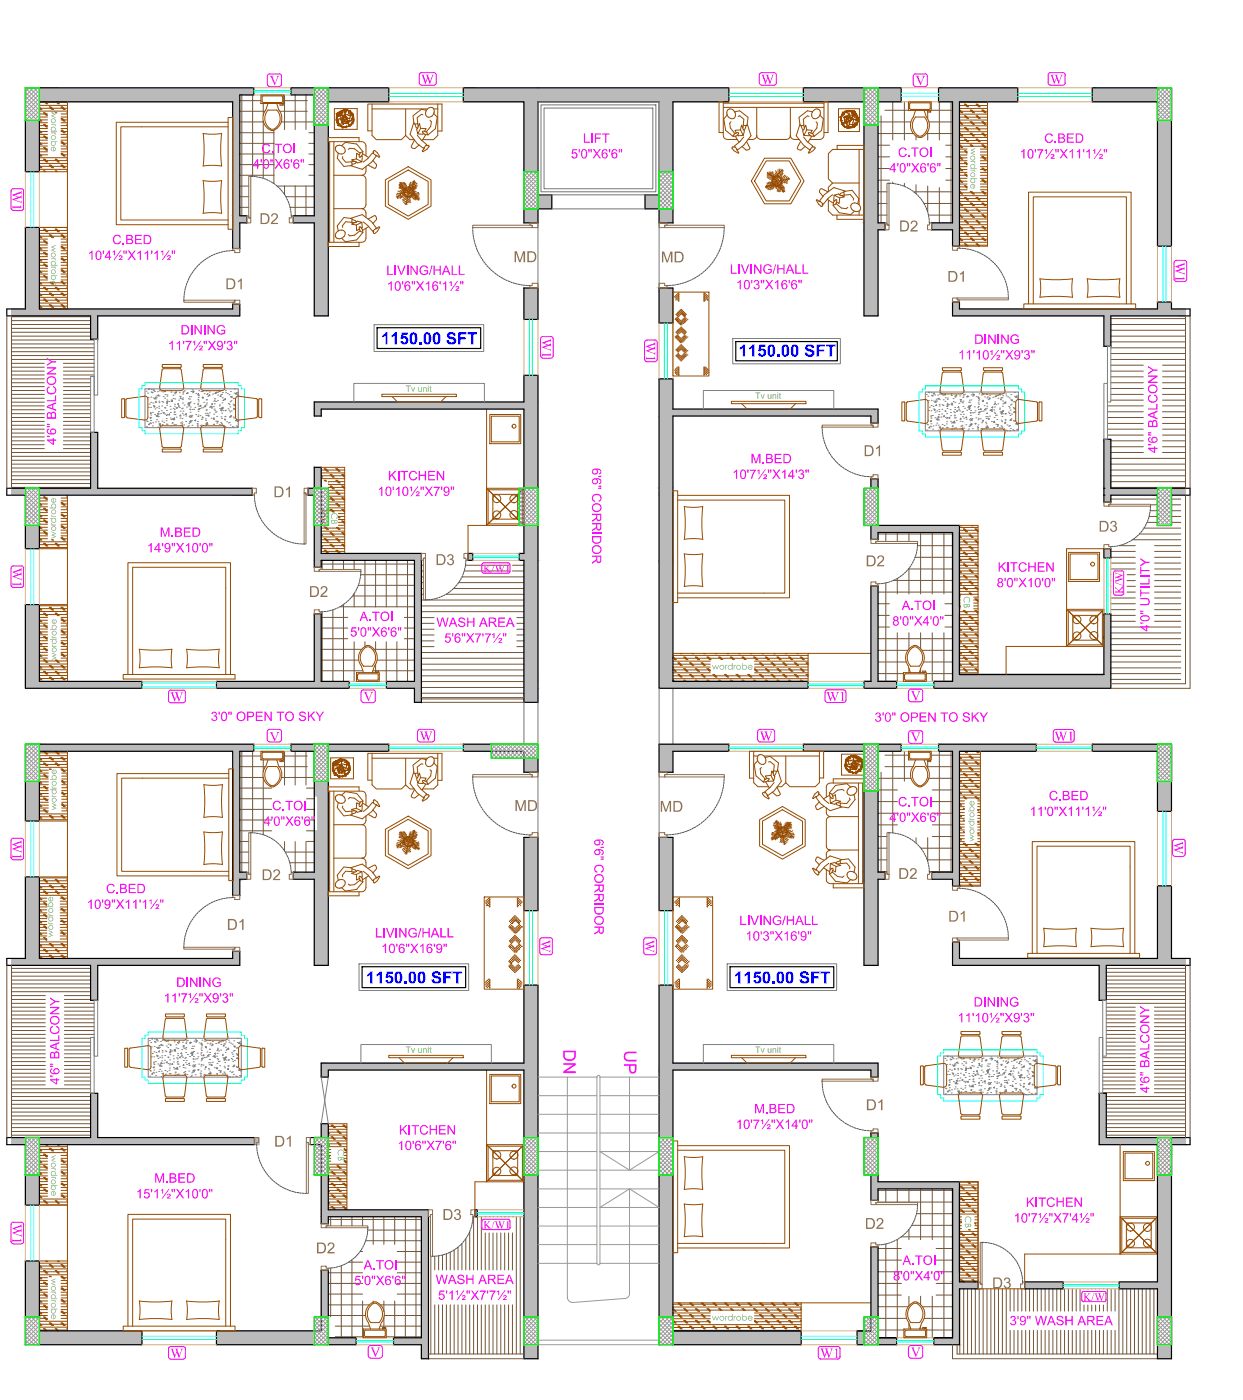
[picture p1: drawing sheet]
<svg xmlns="http://www.w3.org/2000/svg" width="311mm" height="351mm" viewBox="0 0 311 351" stroke-linecap="round" stroke-linejoin="round" font-family="sans-serif">
<!-- layer: Misc -->
<g fill="#bababa" stroke="#bababa" stroke-width=".25">
<path d="M276.6 153.9h1.8z"/>
<path d="M82.3 186.6v1.8h15.1zM82.3 186.6h15.1v1.8z"/>
<path d="M72.9 186.6v1.8h5.9zM72.9 186.6h5.9v1.8z"/>
<path d="M9.9 186.6v1.8h53.7zM9.9 186.6h53.7v1.8z"/>
<path d="M58.3 188.4v4.4h1.8zM58.3 188.4h1.8v4.4z"/>
<path d="M78.8 196v3.6h3.5zM78.8 196h3.5v3.6z"/>
<path d="M6.4 196v9.9h3.5zM6.4 196h3.5v9.9z"/>
<path d="M79.6 199.6v8.7h2.7zM79.6 199.6h2.7v8.7z"/>
<path d="M78.8 208.3v10.4h3.5zM78.8 208.3h3.5v10.4z"/>
<path d="M58.5 192.8v25.9h1.6zM58.5 192.8h1.6v25.9z"/>
<path d="M73.5 218.7v1.8h8.8zM73.5 218.7h8.8v1.8z"/>
<path d="M58.5 218.7v1.8h3.3zM58.5 218.7h3.3v1.8z"/>
<path d="M58.5 220.5v.3h1.6zM58.5 220.5h1.6v.3z"/>
<path d="M58.5 220.8l-.2 3.7h1.8zM58.5 220.8h1.6v3.7z"/>
<path d="M58.3 238.6v1.7h1.8zM58.3 238.6h1.8v1.7z"/>
<path d="M6.4 219.9v20.4h3.5zM6.4 219.9h3.5v20.4z"/>
<path d="M78.8 220.5v21.6h3.5zM78.8 220.5h3.5v21.6z"/>
<path d="M2.9 240.3v1.8h57.2zM2.9 240.3h57.2v1.8z"/>
<path d="M22.7 242.1v8.7h1.8zM22.7 242.1h1.8v8.7z"/>
<path d="M131.3 247v19.6h3.5zM131.3 247h3.5v19.6z"/>
<path d="M80.5 266.6v1.7h54.3zM80.5 266.6h54.3v1.7z"/>
<path d="M80.5 268.3v1.8h1.8zM80.5 268.3h1.8v1.8z"/>
<path d="M131.3 268.3v16.9h3.5zM131.3 268.3h3.5v16.9z"/>
<path d="M80.5 281.8v3.4h1.8zM80.5 281.8h1.8v3.4z"/>
<path d="M22.7 274.2v11h1.8zM22.7 274.2h1.8v11z"/>
<path d="M9.9 285.2v1.8h55zM9.9 285.2h55v1.8z"/>
<path d="M2.9 285.2v1.8h3.5zM2.9 285.2h3.5v1.8z"/>
<path d="M6.4 294.6v7.6h3.5zM6.4 294.6h3.5v7.6z"/>
<path d="M131.3 294.6v8.8h3.5zM131.3 294.6h3.5v8.8z"/>
<path d="M80.5 294.6v8.8h1.8zM80.5 294.6h1.8v8.8z"/>
<path d="M119 303.4v1.7h.6zM119 303.4h.6v1.7z"/>
<path d="M131.3 303.4v1.7h3.5zM131.3 303.4h3.5v1.7z"/>
<path d="M119 305.1h.6zM119 305.1h.6z"/>
<path d="M80.5 303.4v1.7h26.9zM80.5 303.4h26.9v1.7z"/>
<path d="M80.5 305.1v1.7h1.8zM80.5 305.1h1.8v1.7z"/>
<path d="M131.3 305.1v25.1h3.5zM131.3 305.1h3.5v25.1z"/>
<path d="M80.5 318.5v11.7h1.8zM80.5 318.5h1.8v11.7z"/>
<path d="M6.4 316.2v14h3.5zM6.4 316.2h3.5v14z"/>
<path d="M105.6 305.1v30.4h1.8zM105.6 305.1h1.8v30.4z"/>
<path d="M98.6 335.5v1.7h8.8zM98.6 335.5h8.8v1.7z"/>
<path d="M82.3 335.5v1.7h6.9zM82.3 335.5h6.9v1.7z"/>
<path d="M54.2 333.7v3.5h24.6zM54.2 333.7h24.6v3.5z"/>
<path d="M9.9 333.7v3.5h25.7zM9.9 333.7h25.7v3.5z"/>
<path d="M131.3 337.2v3.5h3.5zM131.3 337.2h3.5v3.5z"/>
<path d="M105.6 337.2v3.5h1.8zM105.6 337.2h1.8v3.5z"/>
<path d="M273.7 186.6v1.8h16.3zM273.7 186.6h16.3v1.8z"/>
<path d="M235.2 186.6v1.8h24.5zM235.2 186.6h24.5v1.8z"/>
<path d="M220 186.6v1.8h5.8zM220 186.6h5.8v1.8z"/>
<path d="M201.3 186.6v1.8h15.2zM201.3 186.6h15.2v1.8z"/>
<path d="M165.2 186.6v1.8h17.4zM165.2 186.6h17.4v1.8z"/>
<path d="M116.1 186.6v1.8h7zM116.1 186.6h7v1.8z"/>
<path d="M165.2 188.4v5.2h3.4zM165.2 188.4h3.4v5.2z"/>
<path d="M131.3 190.1v3.5h3.5zM131.3 190.1h3.5v3.5z"/>
<path d="M290 196v7.5h3.5zM290 196h3.5v7.5z"/>
<path d="M238.7 188.4v30.3h1.7zM238.7 188.4h1.7v30.3z"/>
<path d="M233.4 218.7v1.8h7zM233.4 218.7h7v1.8z"/>
<path d="M238.7 220.5v1.7h1.7zM238.7 220.5h1.7v1.7z"/>
<path d="M131.3 210v18.4h3.5zM131.3 210h3.5v18.4z"/>
<path d="M290 222.1v18.2h3.5zM290 222.1h3.5v18.2z"/>
<path d="M238.7 236.2v4.1h1.7zM238.7 236.2h1.7v4.1z"/>
<path d="M238.7 240.3v1.8h58.4zM238.7 240.3h58.4v1.8z"/>
<path d="M275.4 242.1v8.7h1.8zM275.4 242.1h1.8v8.7z"/>
<path d="M216.5 198.3v20.4h3.5zM216.5 198.3h3.5v20.4z"/>
<path d="M216.5 218.7v1.8h5.3zM216.5 218.7h5.3v1.8z"/>
<path d="M165.2 210v18.4h3.4zM165.2 210h3.4v18.4z"/>
<path d="M216.5 220.5v21.6h3.5zM216.5 220.5h3.5v21.6z"/>
<path d="M275.4 274.2v11h1.8zM275.4 274.2h1.8v11z"/>
<path d="M293.5 285.2v1.8h3.6zM293.5 285.2h3.6v1.8z"/>
<path d="M275.4 285.2v1.8h14.6zM275.4 285.2h14.6v1.8z"/>
<path d="M165.2 247v19.6h3.4zM165.2 247h3.4v19.6z"/>
<path d="M165.2 266.6v1.7h54.8zM165.2 266.6h54.8v1.7z"/>
<path d="M218.2 268.3v1.8h1.8zM218.2 268.3h1.8v1.8z"/>
<path d="M218.2 284.1v1.1h1.8zM218.2 284.1h1.8v1.1z"/>
<path d="M165.2 268.3v16.9h3.4zM165.2 268.3h3.4v16.9z"/>
<path d="M218.2 294.6v1.7h1.8zM218.2 294.6h1.8v1.7z"/>
<path d="M218.2 296.3v1.8h22.2zM218.2 296.3h22.2v1.8z"/>
<path d="M218.2 298.1v2.9h1.8zM218.2 298.1h1.8v2.9z"/>
<path d="M238.7 298.1v23.3h1.7zM238.7 298.1h1.7v23.3z"/>
<path d="M256.8 321.4v1.8h9.6zM256.8 321.4h9.6v1.8z"/>
<path d="M238.7 321.4v1.8h6.4zM238.7 321.4h6.4v1.8z"/>
<path d="M218.2 312.7v17.5h1.8zM218.2 312.7h1.8v17.5z"/>
<path d="M165.2 294.6v35.6h3.4zM165.2 294.6h3.4v35.6z"/>
<path d="M238.7 323.2v12.3h1.7zM238.7 323.2h1.7v12.3z"/>
<path d="M234 335.5v1.7h6.4zM234 335.5h6.4v1.7z"/>
<path d="M220 335.5v1.7h4.7zM220 335.5h4.7v1.7z"/>
<path d="M214.8 333.7v3.5h1.7zM214.8 333.7h1.7v3.5z"/>
<path d="M168.6 333.7v3.5h32.2zM168.6 333.7h32.2v3.5z"/>
<path d="M290 337.2v3.5h3.5zM290 337.2h3.5v3.5z"/>
<path d="M72.9 22v1.8h5.9zM72.9 22h5.9v1.8z"/>
<path d="M9.9 22v1.8h53.7zM9.9 22h53.7v1.8z"/>
<path d="M235.2 22v3.5h19.8zM235.2 22h19.8v3.5z"/>
<path d="M220 22v3.5h5.8zM220 22h5.8v3.5z"/>
<path d="M201.3 22v3.5h15.2zM201.3 22h15.2v3.5z"/>
<path d="M116.1 22v3.5h66.5zM116.1 22h66.5v3.5z"/>
<path d="M82.3 22v3.5h15.1zM82.3 22h15.1v3.5z"/>
<path d="M9.9 23.8v1.7h50.2zM9.9 23.8h50.2v1.7z"/>
<path d="M165.2 25.5v17.6h3.4zM165.2 25.5h3.4v17.6z"/>
<path d="M131.3 25.5v17.6h3.5zM131.3 25.5h3.5v17.6z"/>
<path d="M6.4 30.2v12.9h3.5zM6.4 30.2h3.5v12.9z"/>
<path d="M161.6 48.9v3.5h3.6zM161.6 48.9h3.6v3.5z"/>
<path d="M134.8 48.9v3.5h3.5zM134.8 48.9h3.5v3.5z"/>
<path d="M78.8 31.4v22.7h3.5zM78.8 31.4h3.5v22.7z"/>
<path d="M58.3 25.5v28.6h1.8zM58.3 25.5h1.8v28.6z"/>
<path d="M238.7 25.5v30.4h1.7zM238.7 25.5h1.7v30.4z"/>
<path d="M216.5 31.4v24.5h3.5zM216.5 31.4h3.5v24.5z"/>
<path d="M73.5 54.1v1.8h8.8zM73.5 54.1h8.8v1.8z"/>
<path d="M58.3 54.1v1.8h3.5zM58.3 54.1h3.5v1.8z"/>
<path d="M165.2 52.4v3.5h3.4zM165.2 52.4h3.4v3.5z"/>
<path d="M131.3 52.4v3.5h3.5zM131.3 52.4h3.5v3.5z"/>
<path d="M233.4 55.9v1.7h7zM233.4 55.9h7v1.7z"/>
<path d="M216.5 55.9v1.7h5.3zM216.5 55.9h5.3v1.7z"/>
<path d="M238.7 57.6v4.1h1.7zM238.7 57.6h1.7v4.1z"/>
<path d="M58.3 55.9v6.4h1.8zM58.3 55.9h1.8v6.4z"/>
<path d="M165.2 72.2v1h3.4zM165.2 72.2h3.4v1z"/>
<path d="M58.3 76.3v1.2h1.8zM58.3 76.3h1.8v1.2z"/>
<path d="M6.4 57v20.5h3.5zM6.4 57h3.5v20.5z"/>
<path d="M216.5 57.6v21.6h3.5zM216.5 57.6h3.5v21.6z"/>
<path d="M78.8 55.9v23.3h3.5zM78.8 55.9h3.5v23.3z"/>
<path d="M2.9 77.5v1.7h57.2zM2.9 77.5h57.2v1.7z"/>
<path d="M131.3 72.2v7.9h3.5zM131.3 72.2h3.5v7.9z"/>
<path d="M165.2 73.2v7.8h3.4zM165.2 73.2h3.4v7.8z"/>
<path d="M22.7 79.2v5.9h1.8zM22.7 79.2h1.8v5.9z"/>
<path d="M131.3 94.1v6.7h3.5zM131.3 94.1h3.5v6.7z"/>
<path d="M165.2 95v7.6h3.4zM165.2 95h3.4v7.6z"/>
<path d="M78.8 100.8v1.8h56zM78.8 100.8h56v1.8z"/>
<path d="M165.2 102.6v1.7h54.8zM165.2 102.6h54.8v1.7z"/>
<path d="M78.8 102.6v1.7h1.7zM78.8 102.6h1.7v1.7z"/>
<path d="M218.2 104.3v1.8h1.8zM218.2 104.3h1.8v1.8z"/>
<path d="M165.2 104.3v18.1h3.4zM165.2 104.3h3.4v18.1z"/>
<path d="M131.3 102.6v19.8h3.5zM131.3 102.6h3.5v19.8z"/>
<path d="M78.8 117.2v5.2h1.7zM78.8 117.2h1.7v5.2z"/>
<path d="M22.7 108.4v14h1.8zM22.7 108.4h1.8v14z"/>
<path d="M165.2 122.4v1.8h3.4zM165.2 122.4h3.4v1.8z"/>
<path d="M77.2 122.4v1.8h1.6zM77.2 122.4h1.6v1.8z"/>
<path d="M9.9 122.4v1.8h53.3zM9.9 122.4h53.3v1.8z"/>
<path d="M2.9 122.4v1.8h3.5zM2.9 122.4h3.5v1.8z"/>
<path d="M218.2 131.7v1.8h22.2zM218.2 131.7h22.2v1.8z"/>
<path d="M218.2 133.5v1.8h1.8zM218.2 133.5h1.8v1.8z"/>
<path d="M6.4 131.7v5.9h3.5zM6.4 131.7h3.5v5.9z"/>
<path d="M78.8 131.7v7.1h1.7zM78.8 131.7h1.7v7.1z"/>
<path d="M131.3 131.7v7.1h3.5zM131.3 131.7h3.5v7.1z"/>
<path d="M238.7 133.5v7h1.7zM238.7 133.5h1.7v7z"/>
<path d="M165.2 124.2v16.3h3.4zM165.2 124.2h3.4v16.3z"/>
<path d="M130.1 138.8v1.7h4.7zM130.1 138.8h4.7v1.7z"/>
<path d="M117.3 138.8v1.7h1.2zM117.3 138.8h1.2v1.7z"/>
<path d="M78.8 138.8v1.7h26.8zM78.8 138.8h26.8v1.7z"/>
<path d="M78.8 140.5v1.7h1.7zM78.8 140.5h1.7v1.7z"/>
<path d="M276.6 153.9v5.7h1.8zM276.6 153.9h1.8v5.7z"/>
<path d="M276.6 159.6v9.5h1.8zM276.6 159.6h1.8v9.5z"/>
<path d="M238.7 140.5v28.6h1.7zM238.7 140.5h1.7v28.6z"/>
<path d="M238.7 169.1v1.8h39.7zM238.7 169.1h39.7v1.8z"/>
<path d="M218.2 146.9v24h1.8zM218.2 146.9h1.8v24z"/>
<path d="M165.2 140.5v30.4h3.4zM165.2 140.5h3.4v30.4z"/>
<path d="M131.3 140.5v30.4h3.5zM131.3 140.5h3.5v30.4z"/>
<path d="M103.9 140.5v30.4h1.7zM103.9 140.5h1.7v30.4z"/>
<path d="M78.8 153.9v17h1.7zM78.8 153.9h1.7v17z"/>
<path d="M6.4 151.6v19.3h3.5zM6.4 151.6h3.5v19.3z"/>
<path d="M234 170.9v1.7h44.4zM234 170.9h44.4v1.7z"/>
<path d="M216.5 170.9v1.7h8.2zM216.5 170.9h8.2v1.7z"/>
<path d="M165.2 170.9v1.7h37.3zM165.2 170.9h37.3v1.7z"/>
<path d="M131.3 170.9v1.7h3.5zM131.3 170.9h3.5v1.7z"/>
<path d="M96.8 170.9v1.7h8.8zM96.8 170.9h8.8v1.7z"/>
<path d="M54.2 170.9v1.7h33.3zM54.2 170.9h33.3v1.7z"/>
<path d="M6.4 170.9v1.7h29.2zM6.4 170.9h29.2v1.7z"/>
<path d="M131.3 172.6v3.5h3.5zM131.3 172.6h3.5v3.5z"/>
<path d="M103.9 172.6v3.5h1.7zM103.9 172.6h1.7v3.5z"/>
<path d="M273.7 22v3.5h16.3zM273.7 22h16.3v3.5z"/>
<path d="M290 30.2v31.5h3.5zM290 30.2h3.5v31.5z"/>
<path d="M290 75.7v1.8h3.5zM290 75.7h3.5v1.8z"/>
<path d="M238.7 75.7v1.8h1.7zM238.7 75.7h1.7v1.8z"/>
<path d="M238.7 77.5v1.7h58.4zM238.7 77.5h58.4v1.7z"/>
<path d="M276.6 79.2v7.6h1.8zM276.6 79.2h1.8v7.6z"/>
<path d="M276.6 110.2v12.2h1.8zM276.6 110.2h1.8v12.2z"/>
<path d="M218.2 120.1v2.3h1.8zM218.2 120.1h1.8v2.3z"/>
<path d="M293.5 122.4v1.8h3.6zM293.5 122.4h3.6v1.8z"/>
<path d="M276.6 122.4v1.8h13.4zM276.6 122.4h13.4v1.8z"/>
<path d="M276.6 124.2v1.7h1.8zM276.6 124.2h1.8v1.7z"/>
<path d="M276.6 137.6v2.3h1.8zM276.6 137.6h1.8v2.3z"/>
</g>
<!-- layer: WALL -->
<g fill="none" stroke="#000" stroke-width=".3">
<path d="M63.6 22h-57.2v21.1M63.6 23.8h-3.5v30.3h1.7M72.9 23.8h5.9v30.3h-5.3M72.9 22h24.5M97.4 25.5h-15.1v53.7h-3.5v-23.3h-5.3M116.1 25.5h15.2v30.4h3.5v-3.5h3.5v-3.5h-3.5v-23.4h30.4v23.4h-3.6v3.5h3.6v3.5h3.4v-30.4h14M116.1 22h66.5M201.3 25.5h15.2v53.7h3.5v-21.6h1.8M201.3 22h24.5M225.8 25.5h-5.8v30.4h1.8M235.2 25.5h3.5v30.4h-5.3M235.2 22h19.8"/>
<path d="M255 25.5h-14.6v36.2h-1.7v-4.1h-5.3M273.7 25.5h16.3v36.2M273.7 22h19.8v39.7M6.4 57v20.5h-4.7v1.7h21v5.9M9.9 43.1v-17.6h48.4v36.8M9.9 57v20.5h48.4v-1.2M61.8 55.9h-1.7v6.4M60.1 76.3v2.9h-35.6v5.9M290 75.7v1.8h-49.6v-1.8h-1.7v3.5h37.9v7.6M293.5 75.7v1.8h4.7v1.7h-19.8v7.6M131.3 80.1v-7.9h3.5v7.9M131.3 94.1v6.7h-52.5v3.5"/>
<path d="M134.8 94.1v82h-3.5v-35.6M165.2 95v77.6h37.3M165.2 81v-8.8h3.4v8.8M168.6 95v7.6h51.4v3.5h-1.8v-1.8h-49.6v66.6h33.9h-33.9M22.7 108.4v14h-21v1.8h4.7v13.4M24.5 108.4v14h38.7M78.8 117.2v5.2h-1.6M80.5 104.3v-1.7h50.8v36.2M80.5 117.2v21.6h25.1M276.6 110.2v12.2M278.4 110.2v12.2h19.8v1.8h-4.7M63.2 124.2h-53.3v13.4"/>
<path d="M77.2 124.2h1.6v18M117.3 138.8h1.2M218.2 122.4v-2.3h1.8v11.6h20.4v37.4h36.2M218.2 131.7v3.6M220 135.3v-1.8h18.7v37.4h-4.7M276.6 122.4h.1M276.6 124.2h.1M278.4 124.2h11.6M6.4 151.6v21h29.2M9.9 151.6v19.3h25.7M78.8 153.9v17h-24.6M80.5 142.2v-1.7h23.4v30.4h-7.1"/>
<path d="M80.5 153.9v17h7M105.6 140.5v35.6M117.3 140.5h1.2M218.2 146.9v24h-1.7M220 146.9v24h4.7M54.2 172.6h33.3M96.8 172.6h7.1v3.5M216.5 172.6h8.2M234 172.6h44.4M63.6 186.6h-57.2v19.3M63.6 188.4h-3.5v30.3h1.7M72.9 188.4h5.9v30.3h-5.3"/>
<path d="M72.9 186.6h24.5M97.4 188.4h-15.1v53.7h-3.5v-21.6h-5.3M116.1 188.4h15.2v5.2M116.1 186.6h18.7v7M182.6 188.4h-14v5.2M182.6 186.6h-17.4v7M201.3 188.4h15.2v53.7h3.5v-21.6h1.8M201.3 186.6h24.5M225.8 188.4h-5.8v30.3h1.8M235.2 188.4h3.5v30.3h-5.3M235.2 186.6h24.5M259.7 188.4h-19.3v33.8"/>
<path d="M273.7 188.4h16.3v15.1M273.7 186.6h19.8v16.9M6.4 219.9v20.4h-4.7v1.8h21v8.7M9.9 205.9v-17.5h48.4v36.1M9.9 219.9v20.4h48.4v-1.7M131.3 210v18.4M134.8 210v18.4M165.2 210v18.4M168.6 210v18.4M60.1 238.6v3.5h-35.6v8.7M61.8 220.5h-1.7v4M233.4 220.5h5.3v1.7"/>
<path d="M238.7 236.2v5.9h36.7v8.7M290 222.1v18.2h-49.6v-4.1M293.5 222.1v18.2h4.7v1.8h-21v8.7M131.3 247v19.6h-50.8v3.5M134.8 247v93.7h-3.5v-35.6M165.2 247v90.2h35.6M168.6 247v19.6h51.4v3.5M22.7 274.2v11h-21v1.8h4.7v15.2M24.5 274.2v11h39.3M82.3 270.1v-1.8h49v35.1M218.2 270.1v-1.8h-49.6v65.4h32.2h-32.2M275.4 274.2v12.8h14.6"/>
<path d="M277.2 274.2v11h21v1.8h-4.7M63.8 287h-53.9v15.2M77.8 287h2.7v19.8M80.5 281.8v3.4h-2.7M82.3 281.8v21.6h25.1M218.2 284.1v1.1M218.2 294.6v6.4M220 284.1v12.2M240.4 296.3v25.1M6.4 316.2v21h29.2M9.9 316.2v17.5h25.7M80.5 318.5v15.2h-26.3"/>
<path d="M82.3 318.5v17h6.9M82.3 306.8v-1.7h23.3v30.4h-7M107.4 305.1v35.6M119 305.1h.6M119 303.4h.6M218.2 312.7v21h-3.4M220 312.7v22.8h4.7M220 301v-2.9h18.7v37.4h-4.7M54.2 337.2h35M98.6 337.2h7v3.5M214.8 337.2h9.9M240.4 323.2v14h-6.4"/>
</g>
<!-- layer: A-Com hatch -->
<g fill="none" stroke="#725639" stroke-width=".25">
<path d="M60.1 30.6h5.9M60.1 25.2h5.3M60.1 27.9h6.3M60.1 33.3h8.6M60.1 35.9h8.6M60.1 38.6h8.6M60.6 23.8v30.3M63.3 23.8v20.4M66 26v3M66 30.3v14.4M68.6 32.7v13.3M70.1 27.9h6.9"/>
<path d="M70.5 30.6h8.3M71.1 25.2h5.9M71.3 23.8v8.7M74 23.8v8.7M76.7 23.8v8.7M77.4 33.3h1.4M77.4 35.9h1.4M77.4 38.6h1.4M220 30.6h8.3M220 33.5h8.9M220 36.4h2.9M220 39.3h2.9"/>
<path d="M220.8 29v26.9M221.8 27.7h5.8M223.7 25.5v9.6M226.6 25.5v9.6M229.5 34.1v1M232.1 33.5h6.6M232.5 28.1v1.7M232.5 33v2.1M232.8 30.6h5.9M233.4 27.7h5.3M235.4 25.5v9.6M237 36.4h1.7"/>
<path d="M237 39.3h1.7M238.3 25.5v30.4M60.1 41.3h8.6M60.1 43.9h8.6M60.1 46.7h2.2M60.1 49.3h2.2M60.1 52h2.2M69.4 46.7h9.4M71.3 46.6v2.2M71.6 49.3h7.2M72.7 52h6.1M74 46.6v7.5"/>
<path d="M76.7 46.6v7.5M77.4 41.3h1.4M77.4 43.9h1.4M220 42.3h2.9M220 45.2h2.9M220 48.1h2.3M220 51h2.3M220 53.9h2.3M223.7 45.6v.4M226.6 46v.7M229 48.1h9.7M229.5 46.3v2.3"/>
<path d="M231.5 51h7.2M232.5 46.7v6.4M232.7 53.9h6M235.4 47v8.9M237 42.3h1.7M237 45.2h1.7M1.7 79.2v43.2M2.9 79.2v43.2M2.9 79.4h19.8M278.4 79.9h18.7M297.1 79.2v43.2M298.2 79.2v43.2"/>
<path d="M2.9 81.4h19.8M2.9 84.3h19.8M2.9 87.2h20.7M2.9 90.1h20.7M2.9 93.1h8.2M2.9 96h8.2M2.9 98.9h8.2M2.9 99.9h8.2M2.9 97.9h8.2M2.9 97h8.2M2.9 95h8.2M2.9 94h8.2"/>
<path d="M2.9 92.1h8.2M2.9 91.1h8.2M2.9 89.2h20.7M2.9 88.2h20.7M2.9 86.2h20.7M2.9 85.3h20.7M2.9 83.3h19.8M2.9 82.3h19.8M2.9 80.4h19.8M15.9 93.1h7.7M15.9 96h6.8M15.9 98.9h6.8"/>
<path d="M15.9 99.9h6.8M15.9 97.9h6.8M15.9 97h6.8M15.9 95h6.8M15.9 94h7.7M15.9 92.1h7.7M15.9 91.1h7.7M278.4 81.4h18.7M278.4 82.8h18.7M278.4 84.3h18.7M278.4 85.7h18.7M278.4 87.2h18.7"/>
<path d="M278.4 88.7h18.7M278.4 90.1h18.7M278.4 91.6h8.1M278.4 93.1h8.1M278.4 94.5h8.1M278.4 96h8.1M278.4 97.4h8.1M278.4 98.9h8.1M291.3 91.6h5.8M291.3 93.1h5.8M291.3 94.5h5.8M291.3 96h5.8"/>
<path d="M291.3 97.4h5.8M291.3 98.9h5.8M2.9 101.8h8.2M2.9 104.7h8.2M2.9 107.6h8.2M2.9 110.5h8.2M2.9 113.5h19.8M2.9 116.4h19.8M2.9 119.3h19.8M2.9 118.3h19.8M2.9 117.4h19.8M2.9 115.4h19.8"/>
<path d="M2.9 114.4h19.8M2.9 112.5h8.2M2.9 111.5h8.2M2.9 109.6h8.2M2.9 108.6h8.2M2.9 106.6h8.2M2.9 105.7h8.2M2.9 103.7h8.2M2.9 102.8h8.2M2.9 100.8h8.2M15.9 101.8h6.8M15.9 104.7h6.8"/>
<path d="M15.9 107.6h6.8M15.9 110.5h6.8M15.9 112.5h6.8M15.9 111.5h6.8M15.9 109.6h6.8M15.9 108.6h6.8M15.9 106.6h6.8M15.9 105.7h6.8M15.9 103.7h6.8M15.9 102.8h6.8M15.9 100.8h6.8M277.5 101.8h9"/>
<path d="M277.5 103.3h9M277.5 104.7h9M277.5 106.2h9M277.5 107.6h9M277.5 109.1h9M278.4 100.3h8.1M278.4 110.5h8.1M278.4 112h8.1M278.4 113.5h8.1M278.4 114.9h18.7M278.4 116.4h18.7M278.4 117.9h18.7"/>
<path d="M278.4 119.3h18.7M291.3 100.3h5.8M291.3 101.8h5.8M291.3 103.3h5.8M291.3 104.7h5.8M291.3 106.2h5.8M291.3 107.6h5.8M291.3 109.1h5.8M291.3 110.5h5.8M291.3 112h5.8M291.3 113.5h5.8M2.9 122.2h19.8"/>
<path d="M2.9 121.2h19.8M2.9 120.3h19.8M220 133.9h18.7M222 133.5v2.3M224.8 133.5v2.3M227.8 133.5v2.3M229.3 139.7h9.4M229.9 136.8h8.8M230.7 133.5v15.4M233.6 133.5v15.4M236.5 133.5v15.4M278.4 139.7h6.1"/>
<path d="M278.4 120.8h18.7M278.4 122.2h18.7M278.4 125.1h11.6M278.4 138.3h6.1M280.4 136.8h4.1M283.8 135.3h12.1M285.5 133.9h10.4M286.6 132.4h9.3M287.5 131h2.5M288 129.5h2M288.2 128.1h1.8M288.3 126.6h1.7"/>
<path d="M289.3 136.8h6.6M289.3 139.7h6.6M289.3 138.3h6.6M293.5 125.1h2.4M293.5 126.6h2.4M293.5 128.1h2.4M293.5 129.5h2.4M293.5 131h2.4M80.5 141.4h23.4M80.5 154.8h6.6M80.5 157.5h6.6M80.7 140.5v2.3"/>
<path d="M80.7 153.4v17.5M83.4 140.5v2.3M83.4 152.9v18M85.2 152.2h18.7M86.1 140.5v2.3M86.1 151.6v19.3M88.3 149.4h15.6M88.7 140.5v2.3M88.7 148.9v3.3M89.8 146.8h14.1M90.4 144.1h13.5M91.5 140.5v11.7"/>
<path d="M94.1 140.5v11.7M96.8 140.5v11.7M99.5 140.5v11.7M101.3 154.8h2.6M101.3 157.5h2.6M102.1 140.5v30.4M105.6 141.7h.5M105.6 143.2h.5M105.6 144.7h.5M105.6 146.1h.5M105.6 147.6h.5M105.6 149h.5"/>
<path d="M105.6 150.5h25.7M105.6 151.9h25.7M105.6 153.4h25.7M105.6 154.9h3.2M105.6 156.3h3.2M105.6 157.8h3.2M105.6 159.2h3.2M111.8 149h19.5M113.7 147.6h17.6M114.9 146.1h16.4M115.8 144.7h15.5M116.3 143.2h4.4"/>
<path d="M116.6 141.7h4.1M120.7 141.7h7.1M120.7 143.2h7.1M128.4 141.7h2.9M128.4 143.2h2.9M129.5 154.9h1.8M129.5 156.3h1.8M129.5 157.8h1.8M129.5 159.2h1.8M220 148.5h18.7M220 151.4h2.9M220 154.3h2.9"/>
<path d="M220 157.2h2.9M222 146.2v24.7M223.8 145.5h14.9M224.8 145v3.9M224.8 158.7v12.2M227.7 142.7h11M227.8 142.5v6.4M227.8 158.7v4M230.7 158.7v4M233.6 158.7v12.2M236.5 158.7v12.2M236.8 151.4h1.9"/>
<path d="M236.8 154.3h1.9M236.8 157.2h1.9M278.4 142.7h6.1M278.4 148.5h.1M278.4 151.4h6.1M278.4 154.3h6.1M278.4 157.2h17.5M278.4 141.2h6.1M278.4 144.1h.1M278.4 145.6h.1M278.4 147h.1M278.4 150h6.1"/>
<path d="M278.4 152.9h6.1M278.4 155.8h6.1M278.4 158.7h17.5M282.4 148.5h2.1M282.4 144.1h2.1M282.4 145.6h2.1M282.4 147h2.1M289.3 142.7h6.6M289.3 148.5h6.6M289.3 151.4h6.6M289.3 154.3h6.6M289.3 141.2h6.6"/>
<path d="M289.3 144.1h6.6M289.3 145.6h6.6M289.3 147h6.6M289.3 150h6.6M289.3 152.9h6.6M289.3 155.8h6.6M80.5 160.2h6.6M80.5 162.8h10.1M80.5 165.5h9.3M80.5 168.2h10.4M88.7 160.9v10M91.5 160.9v1.2"/>
<path d="M93.4 168.2h10.5M93.7 162.8h10.2M94.1 160.9v2.5M94.1 166.6v1.7M94.5 165.5h9.4M96.8 160.9v10M99.5 160.9v10M101.3 160.2h2.6M105.6 160.7h3.2M105.6 162.1h3.2M105.6 163.6h25.7M105.6 165.1h25.7"/>
<path d="M105.6 166.5h25.7M105.6 168h25.7M105.6 169.5h25.7M105.6 170.9h25.7M105.6 172.4h25.7M105.6 173.8h25.7M105.6 175.3h25.7M105.6 176.1h25.7M105.6 174.9h25.7M129.5 160.7h1.8M129.5 162.1h1.8M220 160.2h18.7"/>
<path d="M220 163.1h7.5M220 166h7M220 168.9h6.4M227.8 167.6v1.1M230.7 167.6v1.1M231 163.1h7.7M231.4 166h7.3M232.1 168.9h6.6M278.4 160.2h17.5M278.4 163.1h17.5M278.4 166h17.5M278.4 168.9h17.5"/>
<path d="M278.4 161.6h17.5M278.4 164.6h17.5M278.4 167.5h17.5M278.4 170.4h17.5M60.1 189.6h5.3M60.1 192.2h6.5M60.1 195h5.9M60.1 197.6h8M60.6 188.4v30.3M63.3 188.4v20.4M66 190.5v3.1M66 194.9v14.4"/>
<path d="M69.9 192.2h7.1M70.5 195h8.3M71.1 189.6h5.9M71.3 188.4v8.5M74 188.4v8.5M76.7 188.4v8.5M76.8 197.6h2M220 195.2h8.3M220 198.1h4.9M220.8 193.6v25.1M221.8 192.2h7M221.8 189.4h5.8"/>
<path d="M223.7 188.4v20.4M226.6 188.4v7.5M232.2 192.2h6.5M232.5 191v1.7M232.5 195.8v.1M232.7 195.2h6M233.4 189.4h5.3M233.6 198.1h5.1M235.4 188.4v30.3M238.3 188.4v30.3M60.1 200.3h8M60.1 203h8"/>
<path d="M60.1 205.6h8M60.1 208.3h8M60.1 211h2.2M60.1 213.7h2.2M60.1 216.3h2.2M71.3 211v2.4M71.5 213.7h7.3M72.7 216.3h6.1M74 211v7.7M76.7 211v7.7M76.8 200.3h2M76.8 203h2"/>
<path d="M76.8 205.6h2M76.8 208.3h2M76.8 211h2M220 201h4.9M220 203.9h4.9M220 206.8h4.9M220 209.8h2.3M220 212.7h2.3M220 215.6h2.3M220 218.5h2.3M229.5 210.1v1.3M230.8 212.7h7.9"/>
<path d="M232.3 215.6h6.4M232.5 210.1v5.8M232.9 218.5h5.8M233.6 201h5.1M233.6 203.9h5.1M233.6 206.8h5.1M233.6 209.8h5.1M1.7 242.1v43.1M2.9 259.4h8.5M2.9 258.4h8.5M2.9 257.4h8.5M2.9 256.5h8.5"/>
<path d="M2.9 255.5h8.5M2.9 254.5h8.5M2.9 253.5h8.5M2.9 252.6h8.5M2.9 251.6h8.5M2.9 250.6h8.5M2.9 249.6h8.5M2.9 248.7h19.8M2.9 247.7h19.8M2.9 246.7h19.8M2.9 245.8h19.8M2.9 244.8h19.8"/>
<path d="M2.9 243.8h19.8M2.9 242.8h19.8M2.9 242.1v43.1M16.1 259.4h7.5M16.1 258.4h7.5M16.1 257.4h7.5M16.1 256.5h7.5M16.1 255.5h7.5M16.1 254.5h7.5M16.1 253.5h7.5M16.1 252.6h7.5M16.1 251.6h7.5"/>
<path d="M16.1 250.6h6.6M16.1 249.6h6.6M277.2 259.4h7.3M277.2 258.4h7.3M277.2 257.4h7.3M277.2 256.5h7.3M277.2 255.5h7.3M277.2 254.5h7.3M277.2 253.5h7.3M277.2 252.6h7.3M277.2 251.6h19.9M277.2 250.6h19.9"/>
<path d="M277.2 249.6h19.9M277.2 248.7h19.9M277.2 247.7h19.9M277.2 246.7h19.9M277.2 245.8h19.9M277.2 244.8h19.9M277.2 243.8h19.9M277.2 242.8h19.9M289.3 259.4h7.8M289.3 258.4h7.8M289.3 257.4h7.8M289.3 256.5h7.8"/>
<path d="M289.3 255.5h7.8M289.3 254.5h7.8M289.3 253.5h7.8M289.3 252.6h7.8M297.1 242.1v43.1M298.2 242.1v43.1M2.9 279.8h19.8M2.9 278.9h19.8M2.9 277.9h19.8M2.9 276.9h19.8M2.9 275.9h19.8M2.9 275h19.8"/>
<path d="M2.9 274h19.8M2.9 273h19.8M2.9 272h8.5M2.9 271.1h8.5M2.9 270.1h8.5M2.9 269.1h8.5M2.9 268.1h8.5M2.9 267.2h8.5M2.9 266.2h8.5M2.9 265.2h8.5M2.9 264.3h8.5M2.9 263.3h8.5"/>
<path d="M2.9 262.3h8.5M2.9 261.3h8.5M2.9 260.4h8.5M16.1 272h6.6M16.1 271.1h6.6M16.1 270.1h6.6M16.1 269.1h6.6M16.1 268.1h6.6M16.1 267.2h6.6M16.1 266.2h6.6M16.1 265.2h6.6M16.1 264.3h6.6"/>
<path d="M16.1 263.3h6.6M16.1 262.3h6.6M16.1 261.3h6.6M16.1 260.4h6.6M276.3 274h8.2M276.3 273h8.2M276.3 272h8.2M276.3 271.1h8.2M276.3 270.1h8.2M276.3 269.1h8.2M276.3 268.1h8.2M276.3 267.2h8.2"/>
<path d="M276.3 266.2h8.2M276.3 265.2h8.2M277.2 279.8h19.9M277.2 278.9h19.9M277.2 277.9h19.9M277.2 276.9h19.9M277.2 275.9h19.9M277.2 275h19.9M277.2 264.3h7.3M277.2 263.3h7.3M277.2 262.3h7.3M277.2 261.3h7.3"/>
<path d="M277.2 260.4h7.3M289.3 274h7.8M289.3 273h7.8M289.3 272h7.8M289.3 271.1h7.8M289.3 270.1h7.8M289.3 269.1h7.8M289.3 268.1h7.8M289.3 267.2h7.8M289.3 266.2h7.8M289.3 265.2h7.8M289.3 264.3h7.8"/>
<path d="M289.3 263.3h7.8M289.3 262.3h7.8M289.3 261.3h7.8M289.3 260.4h7.8M2.9 284.7h19.8M2.9 283.7h19.8M2.9 282.8h19.8M2.9 281.8h19.8M2.9 280.8h19.8M220 298.5h18.7M222 298.1v3.4M224.8 298.1v3.4"/>
<path d="M227.8 298.1v3.4M230.7 298.1v12.8M233.6 298.1v12.8M236.5 298.1v37.4M277.2 284.7h19.9M277.2 283.7h19.9M277.2 282.8h19.9M277.2 281.8h19.9M277.2 280.8h19.9M82.3 305.8h23.3M82.3 319.2h8.6M82.9 305.1v2.3"/>
<path d="M82.9 318v12.2M85.5 305.1v2.3M85.5 317.4v18.1M87.4 316.5h3.5M88.2 305.1v2.3M88.2 315.9v19.6M90.3 313.8h.6M90.9 305.1v2.3M91.6 311.1h14M92.2 308.4h13.4M93.5 305.1v6.9M96.2 305.1v6.9"/>
<path d="M98.9 305.1v6.9M99.5 313.8h6.1M99.5 316.5h6.1M99.5 319.2h6.1M101.6 305.1v30.4M104.2 305.1v30.4M108 315v24.5M108.9 315v3.4M109.9 314.9v3.5M110.9 314.7v3.7M111.9 314.4v4M112.8 314v4.4"/>
<path d="M113.8 313.4v5M114.8 312.7v5.7M115.7 311.8v6.6M116.7 310.6v7.8M117.7 308.9v9.5M118.7 305.1v13.3M119.6 305.1v13.3M120.6 305.1v13.3M121.6 305.1h.1M121.6 309.2v9.2M122.6 305.1h.1M122.6 309.2v9.2"/>
<path d="M123.5 305.1h.1M123.5 309.2v9.2M124.5 305.1h.1M124.5 309.2v9.2M125.5 305.1h.1M125.5 309.2v9.2M126.5 305.1h.1M126.5 309.2v9.2M127.4 305.1h.1M127.4 309.2v9.2M128.4 305.1h.1M128.4 309.2v9.2"/>
<path d="M129.4 305.1v34.4M130.4 305.1v34.4M220 301.4h18.7M220 313.1h5.9M220 316h5.9M220 318.9h5.9M222 312v23.5M224.8 310.8v24.7M225.9 310.1h12.8M227.8 308.3v2.6M228.5 307.3h10.2M229.7 304.3h9"/>
<path d="M234.6 313.1h4.1M234.6 316h4.1M234.6 318.9h4.1M82.3 321.8h8.6M82.3 324.5h8.6M82.3 327.2h10.3M82.3 329.9h9.3M84 332.5h8.6M84 335.2h7.1M90.9 326.2v9.3M93.5 326.2v.4M95.3 327.2h10.3"/>
<path d="M95.3 332.5h10.3M96.2 326.2v2.7M96.2 330.2v2.7M96.3 329.9h9.3M96.8 335.2h8.8M98.9 326.2v9.3M99.5 321.8h6.1M99.5 324.5h6.1M107.4 339.5h23.9M108.9 327.2v12.3M109.9 327.2v12.3M110.9 327.2v12.3"/>
<path d="M111.9 327.2v12.3M112.8 327.2v12.3M113.8 327.2v12.3M114.8 327.2v12.3M115.7 327.2v12.3M116.7 327.2v12.3M117.7 327.2v12.3M118.7 327.2v12.3M119.6 327.2v12.3M120.6 327.2v12.3M121.6 327.2v12.3M122.6 327.2v12.3"/>
<path d="M123.5 327.2v12.3M124.5 327.2v12.3M125.5 327.2v12.3M126.5 327.2v12.3M127.4 327.2v12.3M128.4 327.2v12.3M220 321.8h5.9M220 324.7h5.9M220 327.7h7.6M220 330.6h7.1M220 333.5h6.5M227.8 325v2.4"/>
<path d="M227.8 331.9v1.4M230.7 325v2.2M230.7 332.5v.8M231.1 327.7h7.6M231.5 330.6h7.2M232.2 333.5h6.5M233.6 325v10.5M234.6 321.8h4.1M234.6 324.7h4.1M240.5 323.2v16.3M241.5 323.2v16.3M242.5 323.2v16.3"/>
<path d="M243.4 323.2v16.3M244.4 323.2v16.3M245.4 323.2v16.3M246.3 323.2v16.3M247.3 323.2v16.3M248.3 323.2v16.3M249.2 323.2v16.3M250.2 323.2v16.3M251.2 323.2v16.3M252.1 323.2v16.3M253.1 323.2v5.6M253.1 333.6v5.9"/>
<path d="M254.1 323.2v5.6M254.1 333.6v5.9M255.1 323.2v5.6M255.1 333.6v5.9M256 323.2v5.6M256 333.6v5.9M257 323.2v5.6M257 333.6v5.9M258 323.2v5.6M258 333.6v5.9M259 323.2v5.6M259 333.6v5.9"/>
<path d="M259.9 323.2v5.6M259.9 333.6v5.9M260.9 323.2v5.6M260.9 333.6v5.9M261.9 323.2v5.6M261.9 333.6v5.9M262.9 323.2v5.6M262.9 333.6v5.9M263.8 323.2v5.6M263.8 333.6v5.9M264.8 323.2v5.6M264.8 333.6v5.9"/>
<path d="M265.8 323.2v5.6M265.8 333.6v5.9M266.8 323.2v5.6M266.8 333.6v5.9M267.7 323.2v5.6M267.7 333.6v5.9M268.7 323.2v5.6M268.7 333.6v5.9M269.7 323.2v5.6M269.7 333.6v5.9M270.6 323.2v5.6M270.6 333.6v5.9"/>
<path d="M271.6 323.2h.1M271.6 327.2v1.6M271.6 333.6v5.9M272.6 323.2h.1M272.6 327.2v1.6M272.6 333.6v5.9M273.6 323.2h.1M273.6 327.2v1.6M273.6 333.6v5.9M274.5 323.2h.1M274.5 327.2v1.6M274.5 333.6v5.9"/>
<path d="M275.5 323.2h.1M275.5 327.2v1.6M275.5 333.6v5.9M276.5 323.2h.1M276.5 327.2v1.6M276.5 333.6v5.9M277.5 323.2v5.6M277.5 333.6v5.9M278.4 323.2v5.6M278.4 333.6v5.9M279.4 323.2v5.6M279.4 333.6v5.9"/>
<path d="M280.4 323.2v16.3M281.4 323.2v16.3M282.3 323.2v16.3M283.3 323.2v16.3M284.3 323.2v16.3M285.3 323.2v16.3M286.2 323.2v16.3M287.2 323.2v16.3M288.2 323.2v16.3M289.1 323.2v16.3M107.4 340.7h23.9"/>
</g>
<!-- layer: Furniture -->
<g fill="none" stroke="#954a00" stroke-width=".25">
<path d="M9.9 25.7h7M9.9 26.4h7M9.9 27.9h7M9.9 33h2M9.9 34.4h2M9.9 36.6h2M9.9 38.1h2M9.9 38.8h2M9.9 27.1h7M9.9 28.6h2M9.9 29.3h2M9.9 30.1h2"/>
<path d="M9.9 30.8h2M9.9 31.5h2M9.9 32.2h2M9.9 33.7h2M9.9 35.1h2M9.9 35.9h2M9.9 37.3h2M9.9 39.5h7M9.9 38.9l.2 .3M9.9 36l.2 .2M9.9 33.1l.2 .2M9.9 30.1l.2 .3"/>
<path d="M9.9 27.2l.2 .3M9.9 38.7l.4 .5M9.9 35.8l.4 .4M9.9 32.9l.4 .4M9.9 30l.4 .4M9.9 27.1l.4 .4M9.9 38.5l.6 .7M9.9 35.6l.6 .6M9.9 32.7l.6 .6M9.9 29.8l.6 .6M9.9 26.8l.6 .7M10.9 39.9l.7 .7"/>
<path d="M10.9 37l.7 .7M10.9 34.1l.7 .7M10.9 31.2l.7 .7M10.9 28.2l.7 .8M11.1 37l.7 .7M11.1 39.9l.7 .7M11.1 34.1l.7 .7M11.1 31.2l.7 .7M11.1 28.2l.7 .8M11.1 25.5l.5 .5M11.2 39.9l.8 .7M11.2 37l.7 .6"/>
<path d="M11.2 34.1l.7 .6M11.2 31.2l.7 .6M11.2 28.2l.7 .7M11.3 25.5l.5 .5M11.4 25.5l.6 .5M12.3 26.8l.7 .7M12.5 26.8l.8 .7M12.7 26.8l.7 .7M13.8 39.9l.7 .7M13.8 28.2l.1 .1M14 39.9l.7 .7M14 28.2l.1 .1"/>
<path d="M14 25.5l.5 .5M14.1 39.9l.8 .7M14.1 28.2l.1 .1M14.2 25.5l.5 .5M14.4 25.5l.5 .5M15.3 26.8l.7 .7M15.3 33h1.6M15.3 34.4h1.6M15.3 36.6h1.6M15.3 38.1h1.6M15.3 38.8h1.6M15.3 28.6h1.6"/>
<path d="M15.3 29.3h1.6M15.3 30.1h1.6M15.3 30.8h1.6M15.3 31.5h1.6M15.3 32.2h1.6M15.3 33.7h1.6M15.3 35.1h1.6M15.3 35.9h1.6M15.3 37.3h1.6M15.3 38.4l.7 .8M15.3 35.6l.7 .6M15.3 32.6l.7 .7"/>
<path d="M15.3 29.7l.7 .7M15.4 38.4l.8 .8M15.4 35.5l.8 .7M15.4 32.6l.8 .7M15.4 29.7l.8 .7M15.4 26.8l.8 .7M15.6 38.4l.8 .8M15.6 35.5l.8 .7M15.6 32.6l.8 .7M15.6 29.7l.8 .7M15.6 26.8l.8 .7M16.7 39.9l.2 .2"/>
<path d="M16.7 37l.2 .1M16.7 34.1l.2 .2M16.7 31.2l.2 .1M16.7 28.2l.2 .2M16.9 25.5v17.6M240.4 25.7h7M240.4 26.5h7M240.4 27.2h7M240.4 27.9h7M240.4 28.6h7M240.4 29.4h7M240.4 30.1h7"/>
<path d="M240.4 30.8h7M240.4 31.5h7M240.4 32.3h7M240.4 33h7M240.4 33.7h7M240.4 34.5h7M240.4 35.2h7M240.4 35.9h7M240.4 36.7h7M240.4 37.4h1.9M240.4 38.9h1.9M240.4 39.6h1.9"/>
<path d="M240.4 39.5l.5 .5M240.4 36.5l.5 .5M240.4 33.6l.5 .5M240.4 30.7l.5 .5M240.4 27.8l.5 .5M240.4 39.3l.7 .7M240.4 36.4l.7 .6M240.4 33.5l.7 .6M240.4 30.5l.7 .7M240.4 27.6l.7 .7M240.5 39.2l.8 .8M240.5 36.3l.8 .7"/>
<path d="M240.5 33.4l.8 .7M240.5 30.5l.8 .7M240.5 27.6l.8 .7M241.6 37.8l.7 .6M241.6 34.8l.8 .8M241.6 31.9l.8 .7M241.6 29l.8 .7M241.6 26.1l.8 .7M241.8 37.8l.5 .5M241.8 34.8l.7 .8M241.8 31.9l.7 .7M241.8 29l.7 .7"/>
<path d="M241.8 26.1l.7 .7M242 37.8l.3 .3h-1.9M242 34.8l.7 .8M242 31.9l.7 .7M242 29l.7 .7M242 26.1l.7 .7M243.1 36.3l.4 .5M243.1 33.4l.7 .7M243.1 30.5l.7 .7M243.1 27.6l.7 .7M243.3 36.3l.4 .5M243.3 33.4l.7 .7"/>
<path d="M243.3 30.5l.7 .7M243.3 27.6l.7 .7M243.5 36.3l.4 .5M243.5 33.4l.7 .7M243.5 30.5l.7 .7M243.5 27.6l.7 .7M244.6 34.8l.7 .8M244.6 31.9l.7 .7M244.6 29l.7 .7M244.6 26.1l.7 .7M244.7 34.8l.8 .8M244.7 31.9l.8 .7"/>
<path d="M244.7 29l.8 .7M244.7 26.1l.8 .7M244.9 34.8l.7 .8M244.9 31.9l.7 .7M244.9 29l.7 .7M244.9 26.1l.7 .7M245.7 37.4h1.7M245.7 38.1h1.7M245.7 38.9h1.7M245.7 39.6h1.7M246 39.2l.7 .8M246 36.3l.7 .7"/>
<path d="M246 33.4l.7 .7M246 30.5l.7 .7M246 27.6l.7 .7M246.2 39.2l.7 .8M246.2 36.3l.7 .7M246.2 33.4l.7 .7M246.2 30.5l.7 .7M246.2 27.6l.7 .7M246.4 39.2l.7 .8M246.4 36.3l.7 .7M246.4 33.4l.7 .7M246.4 30.5l.7 .7"/>
<path d="M246.4 27.6l.7 .7M247.4 25.5v36.2M9.9 40.3h7M9.9 57.8h7M9.9 59.2h7M9.9 41h7M9.9 41.7h7M9.9 42.5h7M9.9 58.5h7M9.9 60h2M9.9 59.3l.2 .3M9.9 41.8l.2 .3"/>
<path d="M9.9 59.1l.4 .5M9.9 41.6l.4 .5M9.9 59l.6 .6M9.9 41.5l.6 .6M10.9 57.4l.7 .7M10.9 42.8l.2 .3M11.1 57.4l.7 .7M11.1 42.8l.2 .3M11.2 57.4l.8 .7M11.2 42.8l.2 .3M12.3 58.9l.7 .7M12.3 41.4l.7 .7"/>
<path d="M12.5 58.9l.8 .7M12.5 41.4l.8 .7M12.7 58.9l.7 .7M12.7 41.4l.7 .7M13.8 57.4l.7 .7M13.8 42.8l.2 .3M14 57.4l.7 .7M14 42.8l.2 .3M14.1 57.4l.8 .7M14.1 42.8l.3 .3M15.3 58.9l.7 .7M15.3 41.4l.7 .7"/>
<path d="M15.3 60h1.6M15.4 58.9l.8 .7M15.4 41.4l.8 .7M15.6 58.9l.8 .7M15.6 41.4l.8 .7M16.7 57.4l.2 .2M16.7 42.8l.2 .2M16.9 57v20.5h-7M240.4 40.3h1.9M240.4 41h1.9M240.4 41.8h1.9M240.4 42.5h1.9"/>
<path d="M240.4 43.2h1.9M240.4 43.9h1.9M240.4 44.7h1.9M240.4 45.4h1.9M240.4 46.2h1.9M240.4 47.6h1.9M240.4 48.4h7M240.4 49.1h7M240.4 49.8h7M240.4 50.5h7M240.4 51.3h7M240.4 52h7"/>
<path d="M240.4 52.7h7M240.4 53.4h7M240.4 54.2h7M240.4 54.9h7M240.4 55.6h7M240.4 56.4h7M240.4 57.1h7M240.4 57.8h7M240.4 58.6h7M240.4 59.3h7M240.4 60h7M240.4 59.9l.5 .5"/>
<path d="M240.4 57l.5 .5M240.4 54.1l.5 .4M240.4 51.1l.5 .5M240.4 48.2l.5 .5M240.4 45.3l.5 .5M240.4 42.4l.5 .4M240.4 59.7l.7 .7M240.4 56.8l.7 .7M240.4 53.9l.7 .6M240.4 51l.7 .6M240.4 48.1l.7 .6M240.4 45.1l.7 .7"/>
<path d="M240.4 42.2l.7 .6M240.5 59.7l.8 .7M240.5 56.7l.8 .8M240.5 53.8l.8 .7M240.5 50.9l.8 .7M240.5 48l.8 .7M240.5 45l.8 .8M240.5 42.1l.8 .7M241.6 58.2l.8 .7M241.6 55.3l.8 .7M241.6 52.4l.8 .7M241.6 49.5l.8 .7"/>
<path d="M241.6 46.5l.7 .7M241.6 43.6l.7 .7M241.6 40.7l.7 .7M241.8 55.3l.7 .7M241.8 58.2l.7 .7M241.8 52.4l.7 .7M241.8 49.5l.7 .7M241.8 46.5l.5 .5M241.8 43.6l.5 .5M241.8 40.7l.5 .5M242 46.5l.3 .4h-1.9M242 55.3l.7 .7"/>
<path d="M242 58.2l.7 .7M242 52.4l.7 .7M242 49.5l.7 .7M242 43.6l.3 .3M242 40.7l.3 .3M243.1 59.7l.7 .7M243.1 56.7l.7 .8M243.1 53.8l.7 .7M243.1 50.9l.7 .7M243.1 48l.7 .7M243.3 59.7l.7 .7M243.3 56.7l.7 .8"/>
<path d="M243.3 53.8l.7 .7M243.3 50.9l.7 .7M243.3 48l.7 .7M243.5 59.7l.7 .7M243.5 56.7l.7 .8M243.5 53.8l.7 .7M243.5 50.9l.7 .7M243.5 48l.7 .7M244.6 58.2l.7 .7M244.6 55.3l.7 .7M244.6 52.4l.7 .7M244.6 49.5l.7 .7"/>
<path d="M244.7 58.2l.8 .7M244.7 55.3l.8 .7M244.7 52.4l.8 .7M244.7 49.5l.8 .7M244.9 58.2l.7 .7M244.9 55.3l.7 .7M244.9 52.4l.7 .7M244.9 49.5l.7 .7M245.7 40.3h1.7M245.7 41h1.7M245.7 41.8h1.7M245.7 42.5h1.7"/>
<path d="M245.7 43.2h1.7M245.7 43.9h1.7M245.7 44.7h1.7M245.7 45.4h1.7M245.7 46.2h1.7M245.7 46.9h1.7M245.7 47.6h1.7M246 59.7l.7 .7M246 56.7l.7 .8M246 53.8l.7 .7M246 50.9l.7 .7M246 48l.7 .7"/>
<path d="M246 45l.7 .8M246 42.1l.7 .7M246.2 59.7l.7 .7M246.2 56.7l.7 .8M246.2 53.8l.7 .7M246.2 50.9l.7 .7M246.2 48l.7 .7M246.2 45l.7 .8M246.2 42.1l.7 .7M246.4 59.7l.7 .7M246.4 56.7l.7 .8M246.4 53.8l.7 .7"/>
<path d="M246.4 50.9l.7 .7M246.4 48l.7 .7M246.4 45l.7 .8M246.4 42.1l.7 .7M9.9 61.4h2M9.9 60.7h2M9.9 62.2h2M9.9 62.9h2M9.9 63.6h2M9.9 64.4h2M9.9 65.1h2M9.9 65.8h2"/>
<path d="M9.9 66.5h2M9.9 67.3h2M9.9 68h2M9.9 68.7h2M9.9 69.4h2M9.9 70.2h2M9.9 70.9h7M9.9 71.6h7M9.9 72.4h7M9.9 73.1h7M9.9 73.8h7M9.9 74.6h7"/>
<path d="M9.9 75.3h7M9.9 76h7M9.9 76.8h7M9.9 76.8l.2 .3M9.9 73.9l.2 .3M9.9 71l.2 .3M9.9 68.1l.2 .3M9.9 65.2l.2 .3M9.9 62.2l.2 .3M9.9 76.7l.4 .4M9.9 73.8l.4 .4M9.9 70.8l.4 .5"/>
<path d="M9.9 67.9l.4 .5M9.9 65l.4 .5M9.9 62.1l.4 .4M9.9 76.5l.6 .6M9.9 73.5l.6 .7M9.9 70.7l.6 .6M9.9 67.7l.6 .7M9.9 64.8l.6 .7M9.9 61.9l.6 .6M10.9 74.9l.7 .8M10.9 72l.7 .7M10.9 69.1l.7 .7"/>
<path d="M10.9 66.2l.7 .7M10.9 63.3l.7 .7M10.9 60.3l.7 .8M11.1 74.9l.7 .8M11.1 72l.7 .7M11.1 69.1l.7 .7M11.1 66.2l.7 .7M11.1 63.3l.7 .7M11.1 60.3l.7 .8M11.2 74.9l.8 .8M11.2 72l.8 .7M11.2 69.1l.7 .7"/>
<path d="M11.2 66.2l.7 .7M11.2 63.3l.7 .6M11.2 60.3l.7 .7M12.3 76.4l.7 .7M12.3 73.5l.7 .7M12.5 70.7l.5 .6M12.5 76.4l.8 .7M12.5 73.5l.8 .7M12.7 70.7l.6 .6M12.7 76.4l.7 .7M12.7 73.5l.7 .7M12.9 70.7l.5 .6"/>
<path d="M13.8 74.9l.7 .8M13.8 72l.7 .7M14 74.9l.7 .8M14 72l.7 .7M14.1 74.9l.8 .8M14.1 72l.8 .7M15.3 76.4l.7 .7M15.3 73.5l.7 .7M15.3 61.4h1.6M15.3 60.7h1.6M15.3 62.2h1.6M15.3 62.9h1.6"/>
<path d="M15.3 63.6h1.6M15.3 64.4h1.6M15.3 65.1h1.6M15.3 65.8h1.6M15.3 66.5h1.6M15.3 67.3h1.6M15.3 68h1.6M15.3 68.7h1.6M15.3 69.4h1.6M15.3 70.2h1.6M15.3 70.6l.7 .7M15.3 67.7l.7 .7"/>
<path d="M15.3 64.7l.7 .8M15.3 61.8l.7 .7M15.4 76.4l.8 .7M15.4 73.5l.8 .7M15.4 70.5l.8 .8M15.4 67.6l.8 .8M15.4 64.7l.8 .8M15.4 61.8l.8 .7M15.6 76.4l.8 .7M15.6 73.5l.8 .7M15.6 70.5l.8 .8M15.6 67.6l.8 .8"/>
<path d="M15.6 64.7l.8 .8M15.6 61.8l.8 .7M16.7 74.9l.2 .2M16.7 72l.2 .2M16.7 69.1l.2 .2M16.7 66.2l.2 .1M16.7 63.3l.2 .1M16.7 60.3l.2 .2M240.4 60.8h7M240.4 61.5h7M241.6 61.1l.6 .6M241.8 61.1l.6 .6"/>
<path d="M242 61.1l.6 .6M244.6 61.1l.6 .6M244.7 61.1l.6 .6M244.9 61.1l.6 .6M80.5 117.9h5.9M80.5 118.6h5.9M80.5 119.3h5.9M80.5 119.5l.2 .2M80.5 119.3l.4 .4M81.2 117.5l.8 .7M81.4 117.5l.7 .7M81.6 117.5l.7 .7"/>
<path d="M82.7 118.9l.7 .8M82.9 118.9l.7 .8M83.1 118.9l.7 .8M84.1 117.5l.8 .7M84.3 117.5l.8 .7M84.5 117.5l.7 .7M85.6 118.9l.7 .8M85.8 118.9l.6 .6M85.9 118.9l.5 .4M86.4 117.2v21.6M121.9 102.6v29.1h-4.6M9.9 132.2h2"/>
<path d="M9.9 133.7h2M9.9 135.9h7M9.9 137.3h7M9.9 124.9h2M9.9 125.6h2M9.9 126.4h2M9.9 127.1h2M9.9 127.8h2M9.9 128.5h2M9.9 129.3h2M9.9 130h2M9.9 130.7h2"/>
<path d="M9.9 131.5h2M9.9 132.9h2M9.9 134.4h2M9.9 135.1h2M9.9 136.6h7M9.9 135.2l.2 .3M9.9 132.3l.2 .3M9.9 129.4l.2 .2M9.9 126.5l.2 .2M9.9 135l.4 .5M9.9 132.1l.4 .5M9.9 129.2l.4 .4"/>
<path d="M9.9 126.3l.4 .4M9.9 134.8l.6 .7M9.9 131.9l.6 .7M9.9 129l.6 .6M9.9 126.1l.6 .6M10.9 136.2l.7 .8M10.9 133.3l.7 .7M10.9 130.4l.7 .7M10.9 127.4l.7 .8M10.9 124.6l.7 .7M11.1 133.3l.7 .7M11.1 136.2l.7 .8"/>
<path d="M11.1 130.4l.7 .7M11.1 127.4l.7 .8M11.1 124.6l.7 .7M11.2 136.2l.8 .8M11.2 133.3l.7 .6M11.2 130.4l.7 .6M11.2 127.4l.7 .7M11.2 124.6l.7 .6M12.9 135.3l.1 .2M13.1 135.3l.2 .2M13.3 135.3l.1 .2M13.8 136.2l.7 .8"/>
<path d="M14 136.2l.7 .8M14.1 136.2l.8 .8M15.3 132.2h1.6M15.3 133.7h1.6M15.3 124.9h1.6M15.3 125.6h1.6M15.3 126.4h1.6M15.3 127.1h1.6M15.3 127.8h1.6M15.3 128.5h1.6M15.3 129.3h1.6M15.3 130h1.6"/>
<path d="M15.3 130.7h1.6M15.3 131.5h1.6M15.3 132.9h1.6M15.3 134.4h1.6M15.3 135.1h1.6M15.3 134.8l.7 .7M15.3 131.8l.7 .8M15.3 128.9l.7 .7M15.3 126l.7 .7M15.4 134.8l.8 .7M15.4 131.8l.8 .8M15.4 128.9l.8 .7"/>
<path d="M15.4 126l.8 .7M15.6 134.8l.8 .7M15.6 131.8l.8 .8M15.6 128.9l.8 .7M15.6 126l.8 .7M16.7 136.2l.2 .2M16.7 133.3l.2 .1M16.7 130.4l.2 .1M16.7 127.4l.2 .2M16.7 124.6l.2 .1M16.9 124.2v13.4M80.5 120h5.9"/>
<path d="M80.5 128.8h1M80.5 129.5h1M80.5 130.3h1M80.5 131.7h1M80.5 132.4h5.9M80.5 133.2h5.9M80.5 134.6h5.9M80.5 135.3h5.9M80.5 136.1h5.9M80.5 137.5h5.9M80.5 138.3h5.9M80.5 137l.2 .2"/>
<path d="M80.5 134.1l.2 .1M80.5 131.2l.2 .1M80.5 128.3l.2 .1M81.2 137.9l.8 .7M81.2 135l.8 .7M81.2 132.1l.8 .7M81.2 129.2l.3 .2M81.2 120.4l.3 .3M81.4 137.9l.7 .7M81.4 135l.7 .7M81.4 132.1h.1M81.4 129.2h.1"/>
<path d="M81.4 120.4l.3 .3M81.5 131h-1l.4 .3M81.5 132.2l.6 .6M81.6 137.9l.7 .7M81.6 135l.7 .7M81.6 120.4l.2 .3M81.8 132.2l.5 .6M82.3 120.8h4.1M82.3 121.5h4.1M82.3 122.2h4.1M82.3 122.9h4.1M82.3 123.7h4.1"/>
<path d="M82.3 124.4h4.1M82.3 125.9h4.1M82.3 126.6h4.1M82.3 127.3h4.1M82.3 126.9v.1M82.3 124h.1M82.3 121.1h.1M82.7 136.4l.7 .8M82.7 133.5l.7 .7M82.7 127.7l.7 .7M82.7 124.8l.7 .7M82.7 121.8l.7 .8"/>
<path d="M82.9 136.4l.7 .8M82.9 133.5l.7 .7M82.9 127.7l.7 .7M82.9 124.8l.7 .7M82.9 121.8l.7 .8M83.1 136.4l.7 .8M83.1 133.5l.7 .7M83.1 127.7l.7 .7M83.1 124.8l.7 .7M83.1 121.8l.7 .8M84.1 137.9l.8 .7M84.1 135l.8 .7"/>
<path d="M84.1 126.2l.8 .8M84.1 123.3l.8 .7M84.1 120.4l.8 .7M84.3 132.2l.6 .6M84.3 137.9l.8 .7M84.3 135l.8 .7M84.3 126.2l.8 .8M84.3 123.3l.8 .7M84.3 120.4l.8 .7M84.5 132.2l.6 .6M84.5 137.9l.7 .7M84.5 135l.7 .7"/>
<path d="M84.5 126.2l.7 .8M84.5 123.3l.7 .7M84.5 120.4l.7 .7M84.6 132.2l.6 .6M84.8 128.8h1.6M84.8 130.3h1.6M84.8 131.7h1.6M84.8 129.8l.1 .1M84.8 129.6l.3 .3M85.6 136.4l.7 .8M85.6 133.5l.7 .7M85.6 130.6l.7 .7"/>
<path d="M85.6 127.7l.7 .7M85.6 124.8l.7 .7M85.6 121.8l.7 .8M85.8 136.4l.6 .6M85.8 133.5l.6 .6M85.8 130.6l.6 .6M85.8 127.7l.6 .6M85.8 124.8l.6 .6M85.8 121.8l.6 .6M85.9 124.8l.5 .3h-4.1M85.9 127.7l.5 .4h-5.9l.4 .3M85.9 130.6l.5 .4h-1.6"/>
<path d="M85.9 133.5l.5 .4h-5.9l.4 .3M85.9 136.4l.5 .4h-5.9l.4 .4M85.9 121.8l.5 .5M86.4 129.5h-1.6l.4 .4M240.4 132.3h4.7M240.4 133h4.7M240.4 133.7h4.7M240.4 135.2h4.7M240.4 135.9h4.7M240.4 136.6h4.7M240.4 138.1h4.7M240.4 138.8h4.7"/>
<path d="M240.4 139.5h4.7M240.4 137.5l.2 .2M240.4 134.6l.2 .2M240.4 137.2l.6 .5M240.4 134.2l.6 .6M240.5 131.7l.1 .2M240.7 131.7l.1 .2M240.8 131.7l.2 .2M241.4 138.4l.7 .8M241.4 135.5l.7 .7M241.4 132.6l.7 .8M241.5 138.4l.7 .8"/>
<path d="M241.5 135.5l.7 .7M241.5 132.6l.7 .8M241.7 138.4l.8 .8M241.7 135.5l.8 .7M241.7 132.6l.8 .8M242.8 139.9l.7 .7M242.8 137l.7 .7M242.8 134.1l.7 .7M243 139.9l.7 .7M243 137l.7 .7M243 134.1l.7 .7M243.2 139.9l.7 .7"/>
<path d="M243.2 137l.7 .7M243.2 134.1l.7 .7M243.4 131.7l.1 .2M243.6 131.7l.1 .2M243.8 131.7l.1 .2M244.3 138.4l.7 .8M244.3 135.5l.7 .7M244.3 132.6l.7 .8M244.4 138.4l.7 .7M244.4 135.5l.7 .7M244.4 132.6l.7 .7M244.6 138.4l.5 .5"/>
<path d="M244.6 135.5l.5 .5M244.6 132.6l.5 .5M245.1 131.7v37.4M245.1 134.4h-4.7l.4 .4M245.1 137.3h-4.7l.4 .4M9.9 158.4l.4 .4M9.9 155.5l.4 .4M9.9 151.9h7M9.9 153.3h7M9.9 158.5h2M9.9 152.6h7M9.9 154.1h7"/>
<path d="M9.9 154.8h2M9.9 155.5h2M9.9 156.3h2M9.9 157h2M9.9 157.7h2M9.9 159.2h2M9.9 159.9h2M9.9 158.5l.2 .3M9.9 155.6l.2 .3M9.9 152.7l.2 .3M9.9 152.5l.4 .5M9.9 158.2l.6 .6"/>
<path d="M9.9 155.3l.6 .6M9.9 152.4l.6 .6M10.9 159.6l.7 .7M10.9 156.6l.7 .8M10.9 153.7l.7 .7M11.1 159.6l.7 .7M11.1 156.6l.7 .8M11.1 153.7l.7 .7M11.2 159.6l.7 .6M11.2 156.6l.7 .7M11.2 153.7l.7 .7M12.3 152.2l.7 .8"/>
<path d="M12.5 152.2l.8 .8M12.7 152.2l.7 .8M13.8 153.7l.6 .7M14 153.7l.7 .7M14.1 153.7l.7 .7M15.3 152.2l.7 .8M15.3 158.5h1.6M15.3 154.8h1.6M15.3 155.5h1.6M15.3 156.3h1.6M15.3 157h1.6M15.3 157.7h1.6"/>
<path d="M15.3 159.2h1.6M15.3 159.9h1.6M15.3 158.1l.7 .7M15.3 155.2l.7 .7M15.4 158.1l.8 .7M15.4 155.2l.8 .7M15.4 152.2l.8 .8M15.6 158.1l.8 .7M15.6 155.2l.8 .7M15.6 152.2l.8 .8M16.7 159.6l.2 .1M16.7 156.6l.2 .2"/>
<path d="M16.7 153.7l.2 .2M16.9 151.6v19.3h-7M240.4 141h4.7M240.4 141.7h4.7M240.4 142.5h4.7M240.4 143.9h4.7M240.4 144.7h4.7M240.4 145.4h4.7M240.4 146.8h4.7M240.4 147.6h4.7M240.4 148.3h4.7M240.4 149.7h.2"/>
<path d="M240.4 150.5h.2M240.4 151.2h.2M240.4 151.8l.2 .4M240.4 152.7h.2M240.4 153.4h4.7M240.4 154.1h4.7M240.4 155.6h4.7M240.4 156.3h4.7M240.4 157.1h4.7M240.4 158.5h4.7M240.4 159.2h4.7M240.4 160h4.7"/>
<path d="M240.4 158l.2 .1M240.4 155l.2 .2M240.4 152.1l.2 .2M240.4 149.2l.2 .2M240.4 146.3l.2 .2M240.4 143.3l.2 .3M240.4 140.4l.2 .2M240.4 157.6l.6 .5M240.4 154.7l.6 .5M240.4 148.9l.3 .2M240.4 145.9l.6 .6M240.4 143l.6 .6"/>
<path d="M240.4 140.1l.6 .5M241.4 158.9l.7 .7M241.4 156l.7 .7M241.4 153l.7 .8M241.4 147.2l.7 .7M241.4 144.3l.7 .7M241.4 141.4l.7 .7M241.5 158.9l.7 .7M241.5 156l.7 .7M241.5 153l.7 .8M241.5 147.2l.7 .7M241.5 144.3l.7 .7"/>
<path d="M241.5 141.4l.7 .7M241.7 158.9l.8 .7M241.7 156l.8 .7M241.7 153l.8 .8M241.7 147.2l.8 .7M241.7 144.3l.8 .7M241.7 141.4l.8 .7M242.8 157.4l.7 .7M242.8 154.5l.7 .7M242.8 148.6l.5 .5M242.8 145.7l.7 .8M242.8 142.8l.7 .8"/>
<path d="M243 157.4l.7 .7M243 154.5l.7 .7M243 148.6l.5 .5M243 145.7l.7 .8M243 142.8l.7 .8M243.2 157.4l.7 .7M243.2 154.5l.7 .7M243.2 148.6l.4 .5M243.2 145.7l.7 .8M243.2 142.8l.7 .8M244 149.7h1.1M244 150.5h1.1"/>
<path d="M244 151.2h1.1M244 151.9h1.1M244 152.7h1.1M244.3 158.9l.7 .7M244.3 156l.7 .7M244.3 153l.7 .8M244.3 150.1l.7 .7M244.3 147.2l.7 .7M244.3 144.3l.7 .7M244.3 141.4l.7 .7M244.4 158.9l.7 .6M244.4 156l.7 .6"/>
<path d="M244.4 153l.7 .7M244.4 150.1l.7 .7M244.4 147.2l.7 .6M244.4 144.3l.7 .6M244.4 141.4l.7 .6M244.6 158.9l.5 .4M244.6 156l.5 .4M244.6 153l.5 .5M244.6 150.1l.5 .5M244.6 147.2l.5 .5M244.6 144.3l.5 .4M244.6 141.4l.5 .4"/>
<path d="M245.1 140.3h-4.7l.4 .3M245.1 143.2h-4.7l.4 .4M245.1 146.1h-4.7l.4 .4M245.1 149h-4.7l.2 .2M245.1 154.9h-4.7l.4 .3M245.1 157.8h-4.7l.4 .3M9.9 169.8l.6 .7M9.9 166.9l.6 .7M9.9 164.3h2M9.9 165.7h7M9.9 162.1h2M9.9 160.7h2"/>
<path d="M9.9 161.4h2M9.9 162.8h2M9.9 163.6h2M9.9 165h2M9.9 166.5h7M9.9 167.2h7M9.9 167.9h7M9.9 168.7h7M9.9 169.4h7M9.9 170.1h7M9.9 170.2l.2 .3M9.9 167.3l.2 .3"/>
<path d="M9.9 164.4l.2 .2M9.9 161.5l.2 .2M9.9 170.1l.4 .4M9.9 167.1l.4 .5M9.9 164.2l.4 .4M9.9 161.3l.4 .4M9.9 164l.6 .6M9.9 161.1l.6 .6M10.9 168.3l.7 .7M10.9 165.4l.7 .7M10.9 162.5l.7 .7M11.1 168.3l.7 .7"/>
<path d="M11.1 165.4l.7 .7M11.1 162.5l.7 .7M11.2 162.5l.7 .7M11.2 168.3l.8 .7M11.2 165.4l.8 .7M12.3 169.8l.7 .7M12.3 166.8l.7 .8M12.5 169.8l.8 .7M12.5 166.8l.8 .8M12.7 169.8l.7 .7M12.7 166.8l.7 .8M13.8 168.3l.7 .7"/>
<path d="M13.9 165.5l.6 .6M14 168.3l.7 .7M14.1 165.5l.6 .6M14.1 168.3l.8 .7M14.2 165.5l.7 .6M15.3 169.8l.7 .7M15.3 166.8l.7 .8M15.3 164.3h1.6M15.3 162.1h1.6M15.3 160.7h1.6M15.3 161.4h1.6M15.3 162.8h1.6"/>
<path d="M15.3 163.6h1.6M15.3 165h1.6M15.3 164l.7 .6M15.3 161l.7 .7M15.4 169.8l.8 .7M15.4 166.8l.8 .8M15.4 163.9l.8 .7M15.4 161l.8 .7M15.6 166.8l.8 .8M15.6 169.8l.8 .7M15.6 163.9l.8 .7M15.6 161l.8 .7"/>
<path d="M16.7 168.3l.2 .2M16.7 165.4l.2 .2M16.7 162.5l.2 .2M168.6 164.3h33.9M168.6 165.1h33.9M168.6 165.8h9.4M168.6 166.5h9.4M168.6 167.3h9.4M168.6 168h9.4M168.6 168.7h9.4M168.6 170.2h33.9M168.6 170.8l.1 .1"/>
<path d="M168.6 167.9l.5 .5M168.6 165l.5 .4M168.6 170.6l.3 .3M168.6 167.7l.7 .7M168.6 164.8l.7 .6M168.6 163.8h49.6M168.8 170.5l.2 .4M168.8 167.6l.7 .8M168.8 164.7l.7 .7M169.9 169.1l.7 .7M169.9 166.2l.7 .7M170 169.1l.7 .7"/>
<path d="M170 166.2l.7 .7M170.2 169.1l.8 .7M170.2 166.2l.8 .7M170.4 163.8l.2 .2M170.6 163.8l.1 .2M170.8 163.8l.2 .2M171.3 170.5l.3 .4M171.3 167.6l.7 .8M171.3 164.7l.7 .7M171.5 170.5l.3 .4M171.5 167.6l.7 .8M171.5 164.7l.7 .7"/>
<path d="M171.7 170.5l.3 .4M171.7 167.6l.7 .8M171.7 164.7l.7 .7M172.8 169.1l.7 .7M172.8 166.2l.7 .7M172.9 169.1l.8 .7M172.9 166.2l.8 .7M173.1 169.1l.8 .7M173.1 166.2l.8 .7M173.4 163.8l.1 .2M173.5 163.8l.2 .2M173.7 163.8l.2 .2"/>
<path d="M174.2 170.5l.4 .4M174.2 167.6l.7 .8M174.2 164.7l.7 .7M174.4 170.5l.3 .4M174.4 167.6l.7 .8M174.4 164.7l.7 .7M174.6 170.5l.3 .4M174.6 167.6l.7 .8M174.6 164.7l.7 .7M175.7 169.1l.7 .7M175.7 166.2l.7 .7M175.9 169.1l.7 .7"/>
<path d="M175.9 166.2l.7 .7M176 169.1l.8 .7M176 166.2l.8 .7M176.3 163.8l.1 .2M176.5 163.8l.1 .2M176.7 163.8l.1 .2M177.1 170.5l.4 .4M177.1 167.6l.8 .8M177.1 164.7l.8 .7M177.3 170.5l.3 .4M177.3 167.6l.7 .7M177.3 164.7l.7 .7"/>
<path d="M177.5 170.5l.3 .4M177.5 167.6l.5 .5M177.5 164.7l.7 .7M178.6 169.1l.7 .7M178.8 169.1l.7 .7M179 169.1l.7 .7M179.2 163.8l.1 .2M179.4 163.8l.1 .2M179.6 163.8l.1 .2M180.1 170.5l.3 .4M180.1 164.7l.7 .7M180.2 170.5l.4 .4"/>
<path d="M180.2 164.7l.7 .7M180.4 170.5l.3 .4M180.4 164.7l.7 .7M181.5 169.1l.8 .7M181.7 169.1l.7 .7M181.9 169.1l.7 .7M182.1 163.8l.2 .2M182.3 163.8l.1 .2M182.5 163.8l.1 .2M183 170.5l.3 .4M183 164.7l.7 .7M183.1 170.5l.4 .4"/>
<path d="M183.1 164.7l.8 .7M183.4 170.5l.3 .4M183.4 164.7l.6 .7M184.4 169.1l.8 .7M184.6 169.1l.7 .7M184.8 169.1l.7 .7M185 163.8l.2 .2M185.2 163.8l.1 .2M185.4 163.8l.1 .2M185.9 170.5l.3 .4M185.9 164.7l.7 .7M186.1 170.5l.3 .4"/>
<path d="M186.1 164.7l.7 .7M186.3 170.5l.3 .4M186.3 164.7l.7 .7M187.3 169.1l.8 .7M187.5 169.1l.8 .7M187.7 169.1l.7 .7M188 163.8l.1 .2M188.1 163.8l.2 .2M188.3 163.8l.1 .2M188.8 170.5l.3 .4M188.8 164.7l.7 .7M189 170.5l.3 .4"/>
<path d="M189 164.7l.7 .7M189.1 165.8h13.4M189.1 167.3h13.4M189.1 168h13.4M189.1 168.7h13.4M189.1 167.9l.4 .5M189.1 167.7l.6 .7M189.2 167.6l.7 .8M189.2 170.5l.3 .4M189.2 164.7l.7 .7M190.3 169.1l.7 .7M190.3 166.2l.7 .7"/>
<path d="M190.5 169.1l.7 .7M190.5 166.2l.7 .7M190.6 169.1l.8 .7M190.6 166.2l.8 .7M190.9 163.8l.1 .2M191.1 163.8l.1 .2M191.2 163.8l.2 .2M191.7 170.5l.3 .4M191.7 167.6l.8 .8M191.7 164.7l.8 .7M191.9 170.5l.3 .4M191.9 167.6l.7 .8"/>
<path d="M191.9 164.7l.7 .7M192.1 170.5l.3 .4M192.1 167.6l.7 .8M192.1 164.7l.7 .7M193.2 169.1l.7 .7M193.2 166.2l.7 .7M193.4 169.1l.7 .7M193.4 166.2l.7 .7M193.6 169.1l.7 .7M193.6 166.2l.7 .7M193.8 163.8l.1 .2M194 163.8l.1 .2"/>
<path d="M194.2 163.8l.1 .2M194.7 170.5l.3 .4M194.7 167.6l.7 .8M194.7 164.7l.7 .7M194.8 170.5l.4 .4M194.8 167.6l.7 .8M194.8 164.7l.7 .7M195 170.5l.3 .4M195 167.6l.8 .8M195 164.7l.8 .7M196.1 169.1l.7 .7M196.1 166.2l.7 .7"/>
<path d="M196.3 169.1l.7 .7M196.3 166.2l.7 .7M196.5 169.1l.7 .7M196.5 166.2l.7 .7M196.7 163.8l.1 .2M196.9 163.8l.1 .2M197.1 163.8l.1 .2M197.6 170.5l.3 .4M197.6 167.6l.7 .8M197.6 164.7l.7 .7M197.7 170.5l.3 .4M197.7 167.6l.8 .8"/>
<path d="M197.7 164.7l.8 .7M197.9 170.5l.4 .4M197.9 167.6l.8 .8M197.9 164.7l.8 .7M199 169.1l.7 .7M199 166.2l.7 .7M199.2 169.1l.8 .7M199.2 166.2l.8 .7M199.4 169.1l.7 .7M199.4 166.2l.7 .7M199.7 163.8v.2M199.8 163.8l.2 .2"/>
<path d="M200 163.8l.1 .2M200.5 170.5l.3 .4M200.5 167.6l.7 .8M200.5 164.7l.7 .7M200.7 170.5l.3 .4M200.7 167.6l.7 .8M200.7 164.7l.7 .7M200.8 170.5l.4 .4M200.8 167.6l.8 .8M200.8 164.7l.8 .7M201.9 169.1l.6 .5M201.9 166.2l.6 .5"/>
<path d="M202.1 166.2l.4 .3h-13.4M202.1 169.1l.4 .4h-33.9M202.3 169.1l.2 .2M202.3 166.2l.2 .1M240.4 164.3h4.7M240.4 165.1h4.7M240.4 165.8h4.7M240.4 167.3h4.7M240.4 168h4.7M240.4 168.7h4.7M240.4 162.1h4.7M240.4 161.4h4.7"/>
<path d="M240.4 162.9h4.7M240.4 166.7l.2 .2M240.4 163.8l.2 .2M240.4 160.9l.2 .1M240.4 166.3l.6 .6M240.4 163.4l.6 .6M240.4 160.5l.6 .5M241.4 167.6l.7 .8M241.4 164.7l.7 .7M241.4 161.8l.7 .7M241.5 167.6l.7 .8M241.5 164.7l.7 .7"/>
<path d="M241.5 161.8l.7 .7M241.7 167.6l.8 .8M241.7 164.7l.8 .7M241.7 161.8l.8 .7M242.8 169.1h.1M242.8 166.2l.7 .7M242.8 163.2l.7 .8M242.8 160.3l.7 .7M243 169.1h.1M243 166.2l.7 .7M243 163.2l.7 .8M243 160.3l.7 .7"/>
<path d="M243.2 169.1h.1M243.2 166.2l.7 .7M243.2 163.2l.7 .8M243.2 160.3l.7 .7M244.3 167.6l.7 .8M244.3 164.7l.7 .7M244.3 161.8l.7 .7M244.4 167.6l.7 .7M244.4 164.7l.7 .7M244.4 161.8l.7 .6M244.6 167.6l.5 .5M244.6 164.7l.5 .5"/>
<path d="M244.6 161.8l.5 .5M245.1 166.5h-4.7l.4 .4M245.1 160.7h-4.7l.4 .3M245.1 163.6h-4.7l.4 .4M252.1 162.1h15.2M9.9 188.8h7M9.9 189.5h7M9.9 190.2h7M9.9 190.9h7M9.9 191.7h7M9.9 192.4h7M9.9 193.1h2.2"/>
<path d="M9.9 193.9h2.2M9.9 194.6h2.2M9.9 195.3h2.2M9.9 196.1h2.2M9.9 196.8h2.2M9.9 197.5h2.2M9.9 198.3h2.2M9.9 199h2.2M9.9 199.7h2.2M9.9 199.1l.2 .3M9.9 196.1l.2 .3M9.9 193.2l.2 .3"/>
<path d="M9.9 190.3l.2 .3M9.9 198.9l.4 .5M9.9 196l.4 .4M9.9 193l.4 .5M9.9 190.1l.4 .5M9.9 198.7l.6 .7M9.9 195.8l.6 .6M9.9 192.9l.6 .6M9.9 190l.6 .6M10.9 197.2l.7 .7M10.9 194.2l.7 .8M10.9 191.3l.7 .7"/>
<path d="M10.9 188.4l.7 .7M11.1 197.2l.7 .7M11.1 194.2l.7 .8M11.1 191.3l.7 .7M11.1 188.4l.7 .7M11.2 197.2l.8 .7M11.2 194.2l.8 .8M11.2 191.3l.8 .7M11.2 188.4l.8 .7M12.3 192.8l.2 .2M12.3 189.9l.7 .7M12.5 192.8l.2 .2"/>
<path d="M12.5 189.9l.8 .7M12.7 192.8l.2 .2M12.7 189.9l.7 .7M13.8 191.3l.7 .7M13.8 188.4l.7 .7M14 191.3l.7 .7M14 188.4l.7 .7M14.1 191.3l.8 .7M14.1 188.4l.8 .7M15.3 192.8l.7 .7M15.3 189.9l.7 .7M15.4 192.8l.8 .7"/>
<path d="M15.4 189.9l.8 .7M15.5 193.1h1.4M15.5 193.9h1.4M15.5 194.6h1.4M15.5 195.3h1.4M15.5 196.1h1.4M15.5 196.8h1.4M15.5 197.5h1.4M15.5 198.3h1.4M15.5 199h1.4M15.5 199.7h1.4M15.5 198.8l.5 .6"/>
<path d="M15.5 195.9l.5 .5M15.5 198.6l.7 .8M15.5 195.7l.7 .7M15.6 198.6l.8 .8M15.6 195.7l.8 .7M15.6 192.8l.8 .7M15.6 189.9l.8 .7M16.7 197.2l.2 .1M16.7 194.2l.2 .2M16.7 191.3l.2 .2M16.7 188.4l.2 .2M16.9 188.4v17.5"/>
<path d="M240.4 188.4h5.3M240.4 189.2h5.3M240.4 190.6h5.3M240.4 191.4h5.3M240.4 192.1h5.3M240.4 193.5h5.3M240.4 194.3h5.3M240.4 195h5.3M240.4 196.4h5.3M240.4 197.2h5.3M240.4 197.9h5.3M240.4 199.4h5.3"/>
<path d="M240.4 198.8l.2 .2M240.4 195.9l.2 .2M240.4 193l.2 .2M240.4 190l.2 .3M240.4 198.5l.6 .5M240.4 195.5l.6 .6M240.4 192.6l.6 .6M240.4 189.7l.6 .6M241.4 199.7l.5 .6M241.4 196.8l.7 .7M241.4 193.9l.7 .7M241.4 191l.7 .7"/>
<path d="M241.5 199.7l.6 .6M241.5 196.8l.7 .7M241.5 193.9l.7 .7M241.5 191l.7 .7M241.6 188.4l.5 .4M241.7 199.7l.6 .6M241.7 196.8l.8 .7M241.7 193.9l.8 .7M241.7 191l.8 .7M241.9 188.4l.3 .4M242 188.4l.5 .4M242.8 198.3l.7 .7"/>
<path d="M242.8 195.3l.7 .8M242.8 192.4l.7 .8M242.8 189.5l.7 .8M243 198.3l.7 .7M243 195.3l.7 .8M243 192.4l.7 .8M243 189.5l.7 .8M243.2 198.3l.7 .7M243.2 195.3l.7 .8M243.2 192.4l.7 .8M243.2 189.5l.7 .8M244.3 199.7l.6 .6"/>
<path d="M244.3 196.8l.7 .7M244.3 193.9l.7 .7M244.3 191l.7 .7M244.4 199.7l.8 .8M244.4 196.8l.8 .7M244.4 193.9l.8 .7M244.4 191l.8 .7M244.6 188.4l.4 .4M244.6 199.7l.8 .8M244.6 196.8l.8 .7M244.6 193.9l.8 .7M244.6 191l.8 .7"/>
<path d="M244.7 188.4l.5 .4M245 188.4l.4 .4M245.7 189.9h-5.3l.4 .4M245.7 192.8h-5.3l.4 .4M245.7 195.7h-5.3l.4 .4M245.7 198.6h-5.3l.4 .4M245.7 188.4v33.8M9.9 200.4h2.2M9.9 201.2h2.2M9.9 201.9h2.2M9.9 202.6h2.2M9.9 203.3h2.2"/>
<path d="M9.9 204.1h7M9.9 204.8h7M9.9 205.5h7M9.9 204.9l.2 .3M9.9 202l.2 .3M9.9 204.7l.4 .5M9.9 201.8l.4 .5M9.9 204.6l.6 .6M9.9 201.6l.6 .7M10.9 203l.7 .7M10.9 200.1l.7 .7M11.1 203l.7 .7"/>
<path d="M11.1 200.1l.7 .7M11.2 203l.8 .7M11.2 200.1l.8 .7M12.3 204.4l.7 .8M12.5 204.4l.8 .8M12.7 204.4l.7 .8M15.3 204.4l.7 .8M15.4 204.4l.8 .8M15.5 200.4h1.4M15.5 201.2h1.4M15.5 201.9h1.4M15.5 202.6h1.4"/>
<path d="M15.5 203.3h1.4M15.5 201.7l.5 .6M15.5 201.6l.7 .7M15.6 204.4l.8 .8M15.6 201.5l.8 .8M16.7 203l.2 .2M16.7 200.1l.2 .1M16.9 219.9v20.4M240.4 200.1h5.3M240.4 200.8h1.2M240.4 202.3h1.2M240.4 203.8h1.2"/>
<path d="M240.4 205.2h1.2M240.4 205.9h1.2M240.4 206.7h1.2M240.4 208.1h1.2M240.4 208.8h1.2M240.4 209.6h1.2M240.4 211h1.2M240.4 211.8h5.3M240.4 212.5h5.3M240.4 214h5.3M240.4 214.7h5.3M240.4 215.4h5.3"/>
<path d="M240.4 216.9h5.3M240.4 217.6h5.3M240.4 218.3h5.3M240.4 219.8h5.3M240.4 219.3l.2 .1M240.4 216.3l.2 .2M240.4 213.4l.2 .2M240.4 210.5l.2 .2M240.4 207.6l.2 .1M240.4 204.6l.2 .2M240.4 201.7l.2 .2M240.4 218.9l.6 .5"/>
<path d="M240.4 215.9l.6 .6M240.4 213l.6 .6M240.4 210.1l.6 .6M240.4 207.2l.6 .5M240.4 204.3l.6 .5M240.4 201.4l.6 .5M241.4 202.7l.2 .3h-1.2M241.4 217.2l.7 .8M241.4 214.3l.7 .8M241.4 211.4l.7 .7M241.4 208.5l.2 .3M241.4 205.6l.2 .3"/>
<path d="M241.5 217.2l.7 .8M241.5 214.3l.7 .8M241.5 211.4l.7 .7M241.5 208.5l.1 .1M241.5 205.6l.1 .1M241.5 202.7l.1 .1M241.6 201.6h-1.2l.4 .3M241.6 204.5h-1.2l.4 .3M241.6 207.4h-1.2l.4 .3M241.6 210.3h-1.2l.4 .4M241.7 217.2l.8 .8M241.7 214.3l.8 .8"/>
<path d="M241.7 211.4l.8 .7M242.8 218.7l.7 .7M242.8 215.8l.7 .7M242.8 212.9l.7 .7M243 218.7l.7 .7M243 215.8l.7 .7M243 212.9l.7 .7M243.2 218.7l.7 .7M243.2 215.8l.7 .7M243.2 212.9l.7 .7M244.3 217.2l.7 .8M244.3 214.3l.7 .8"/>
<path d="M244.3 211.4l.7 .7M244.4 217.2l.8 .8M244.4 214.3l.8 .8M244.4 211.4l.8 .7M244.6 217.2l.8 .8M244.6 214.3l.8 .8M244.7 211.4l.7 .7M245 200.8h.7M245 201.6h.7M245 202.3h.7M245 203h.7M245 203.8h.7"/>
<path d="M245 204.5h.7M245 205.2h.7M245 205.9h.7M245 206.7h.7M245 207.4h.7M245 208.1h.7M245 209.6h.7M245 210.3h.7M245 211h.7M245 209l.2 .2M245 206.1l.2 .2M245 203.2l.2 .2"/>
<path d="M245 206l.4 .3M245 203l.4 .4M245.7 208.8h-.7l.4 .4M245.7 213.2h-5.3l.4 .4M245.7 216.2h-5.3l.4 .3M245.7 219h-5.3l.4 .4M9.9 220.1h7M9.9 220.9h7M9.9 221.6h7M9.9 222.3h7M9.9 223.1h7M9.9 223.8h7"/>
<path d="M9.9 224.5h7M9.9 225.2h1.8M9.9 226h1.8M9.9 226.7h1.8M9.9 227.4h1.8M9.9 228.1h1.8M9.9 228.9h1.8M9.9 229.6h1.8M9.9 230.3h1.8M9.9 231.1h1.8M9.9 231.8h1.8M9.9 232.5h1.8"/>
<path d="M9.9 233.3h1.8M9.9 234h1.8M9.9 234.7h1.8M9.9 235.5h1.8M9.9 236.2h7M9.9 236.9h7M9.9 237.6h7M9.9 238.4h7M9.9 239.1h7M9.9 239.8h7M9.9 239.9l.2 .3M9.9 237l.2 .3"/>
<path d="M9.9 234.1l.2 .3M9.9 231.2l.2 .2M9.9 228.3l.2 .2M9.9 225.3l.2 .3M9.9 222.4l.2 .3M9.9 239.7l.4 .5M9.9 236.8l.4 .5M9.9 233.9l.4 .5M9.9 231l.4 .4M9.9 228.1l.4 .4M9.9 225.1l.4 .5M9.9 222.2l.4 .5"/>
<path d="M9.9 239.6l.6 .6M9.9 236.7l.6 .6M9.9 233.7l.6 .7M9.9 230.8l.6 .6M9.9 227.9l.6 .6M9.9 225l.6 .6M9.9 222l.6 .7M10.9 238l.7 .7M10.9 235.1l.7 .7M10.9 232.2l.7 .7M10.9 229.2l.7 .8M10.9 226.3l.7 .8"/>
<path d="M10.9 223.4l.7 .8M10.9 220.5l.7 .7M11.1 238l.7 .7M11.1 235.1l.6 .7M11.1 232.2l.6 .6M11.1 229.2l.6 .7M11.1 226.3l.6 .7M11.1 223.4l.7 .8M11.1 220.5l.7 .7M11.2 238l.8 .7M11.2 235.1l.5 .4M11.2 232.2l.5 .5"/>
<path d="M11.2 229.2l.5 .6M11.2 226.3l.5 .5M11.2 223.4l.8 .8M11.2 220.5l.8 .7M12.3 239.5l.7 .7M12.3 236.6l.7 .7M12.3 222l.7 .7M12.5 239.5l.8 .7M12.5 236.6l.8 .7M12.5 222l.8 .7M12.7 239.5l.7 .7M12.7 236.6l.7 .7"/>
<path d="M12.7 222l.7 .7M13.8 238l.7 .7M13.8 223.4l.7 .8M13.8 220.5l.7 .7M14 238l.7 .7M14 223.4l.7 .8M14 220.5l.7 .7M14.1 238l.8 .7M14.1 223.4l.8 .8M14.1 220.5l.8 .7M15.1 225.2h1.8M15.1 226h1.8"/>
<path d="M15.1 226.7h1.8M15.1 227.4h1.8M15.1 228.1h1.8M15.1 228.9h1.8M15.1 229.6h1.8M15.1 230.3h1.8M15.1 231.1h1.8M15.1 231.8h1.8M15.1 232.5h1.8M15.1 233.3h1.8M15.1 234h1.8M15.1 234.7h1.8"/>
<path d="M15.1 235.5h1.8M15.3 239.5l.7 .7M15.3 236.6l.7 .7M15.3 233.6l.7 .8M15.3 230.7l.7 .7M15.3 227.8l.7 .7M15.3 224.9l.7 .7M15.3 222l.7 .7M15.4 239.5l.8 .7M15.4 236.6l.8 .7M15.4 233.6l.8 .8M15.4 230.7l.8 .7"/>
<path d="M15.4 227.8l.8 .7M15.4 224.9l.8 .7M15.4 222l.8 .7M15.6 239.5l.8 .7M15.6 236.6l.8 .7M15.6 233.6l.8 .8M15.6 230.7l.8 .7M15.6 227.8l.8 .7M15.6 224.9l.8 .7M15.6 222l.8 .7M16.7 238l.2 .2M16.7 235.1l.2 .2"/>
<path d="M16.7 232.2l.2 .1M16.7 229.2l.2 .2M16.7 226.3l.2 .2M16.7 223.4l.2 .2M16.7 220.5l.2 .1M240.4 220.5h5.3M240.4 221.2h5.3M240.4 222.2h.1M240.4 221.8l.4 .4M241.4 220.1l.7 .8M241.5 220.1l.7 .8M241.7 220.1l.8 .8"/>
<path d="M242.8 221.6l.6 .6M243 221.6l.6 .6M243.2 221.6l.6 .6M244.3 220.1l.7 .8M244.4 220.1l.8 .8M244.6 220.1l.8 .8M245.7 222h-5.3l.3 .2M121.9 268.3v28h-2.9M9.9 287.5h7M9.9 288.3h7M9.9 289h7M9.9 289.7h2"/>
<path d="M9.9 290.5h2M9.9 291.2h2M9.9 291.9h2M9.9 292.7h2M9.9 293.4h2M9.9 294.1h2M9.9 294.9h2M9.9 295.6h2M9.9 296.3h2M9.9 297h2M9.9 297.8h2M9.9 298.5h2"/>
<path d="M9.9 299.2h2M9.9 299.9h2M9.9 297.1l.2 .3M9.9 294.2l.2 .3M9.9 291.3l.2 .3M9.9 288.4l.2 .2M9.9 299.9l.4 .4M9.9 296.9l.4 .5M9.9 294l.4 .5M9.9 291.1l.4 .5M9.9 288.2l.4 .4M9.9 299.7l.6 .6"/>
<path d="M9.9 296.8l.6 .6M9.9 293.8l.6 .7M9.9 290.9l.6 .7M9.9 288l.6 .6M10.9 298.1l.7 .7M10.9 295.2l.7 .7M10.9 292.3l.7 .7M10.9 289.4l.7 .7M11.1 298.1l.7 .7M11.1 295.2l.7 .7M11.1 292.3l.7 .7M11.1 289.4l.7 .7"/>
<path d="M11.2 298.1l.7 .7M11.2 295.2l.7 .7M11.2 292.3l.7 .7M11.2 289.4l.7 .6M11.4 287l.2 .2M11.6 287l.2 .2M11.8 287l.2 .2M12.3 287.9l.7 .7M12.5 287.9l.8 .7M12.7 287.9l.7 .7M14.4 287l.1 .2M14.5 287l.2 .2"/>
<path d="M14.7 287l.2 .2M15.3 287.9l.7 .7M15.3 289.7h1.6M15.3 290.5h1.6M15.3 291.2h1.6M15.3 291.9h1.6M15.3 292.7h1.6M15.3 293.4h1.6M15.3 294.1h1.6M15.3 294.9h1.6M15.3 295.6h1.6M15.3 296.3h1.6"/>
<path d="M15.3 297h1.6M15.3 297.8h1.6M15.3 298.5h1.6M15.3 299.2h1.6M15.3 299.9h1.6M15.3 299.6l.7 .7M15.3 296.7l.7 .7M15.3 293.8l.7 .7M15.3 290.8l.7 .8M15.4 299.6l.8 .7M15.4 296.7l.8 .7M15.4 293.8l.8 .7"/>
<path d="M15.4 290.8l.8 .8M15.4 287.9l.8 .7M15.6 299.6l.8 .7M15.6 296.7l.8 .7M15.6 293.8l.8 .7M15.6 290.8l.8 .8M15.6 287.9l.8 .7M16.7 298.1l.2 .2M16.7 295.2l.2 .2M16.7 292.3l.2 .1M16.7 289.4l.2 .1M16.9 287v15.2"/>
<path d="M82.3 287.5h4.6M82.3 288.3h.6M82.3 289h.6M82.3 290.5h.6M82.3 291.2h.6M82.3 291.9h4.6M82.3 293.4h4.6M82.3 294.1h4.6M82.3 294.9h4.6M82.3 296.3h4.6M82.3 297h4.6M82.3 297.8h4.6"/>
<path d="M82.3 299.2h4.6M82.3 299.9h4.6M82.3 282.5h4.6M82.3 283.2h4.6M82.3 284.6h4.6M82.3 285.4h4.6M82.3 286.1h4.6M82.3 286.8h4.6M82.3 298.7l.1 .1M82.3 295.8l.1 .1M82.3 292.9l.1 .1M82.3 289.9l.1 .2"/>
<path d="M82.3 287l.1 .2M82.3 284.1l.1 .2M82.3 286.9l.3 .3M82.9 289.7h-.6l.3 .4M82.9 299.6l.8 .7M82.9 296.7l.8 .7M82.9 293.8l.8 .7M82.9 285l.8 .7M82.9 282.1l.8 .7M83.2 299.6l.7 .7M83.2 296.7l.7 .7M83.2 293.8l.7 .7"/>
<path d="M83.2 285l.7 .7M83.2 282.1l.7 .7M83.3 299.6l.7 .7M83.3 296.7l.7 .7M83.3 293.8l.7 .7M83.3 285l.7 .7M83.3 282.1l.7 .7M84.4 298.1l.7 .7M84.4 295.2l.7 .7M84.4 292.3l.7 .7M84.4 286.4l.7 .8M84.4 283.5l.7 .8"/>
<path d="M84.6 298.1l.7 .7M84.6 295.2l.7 .7M84.6 292.3l.7 .7M84.6 286.4l.7 .8M84.6 283.5l.7 .8M84.8 298.1l.7 .7M84.8 295.2l.7 .7M84.8 292.3l.7 .7M84.8 286.4l.7 .8M84.8 283.5l.7 .8M85.9 299.6l.7 .7M85.9 296.7l.7 .7"/>
<path d="M85.9 293.8l.7 .7M85.9 285l.7 .7M85.9 282.1l.7 .7M86.1 299.6l.7 .7M86.1 296.7l.7 .7M86.1 293.8l.7 .7M86.1 285l.7 .7M86.1 282.1l.7 .7M86.2 288.3h.7M86.2 289h.7M86.2 289.7h.7M86.2 290.5h.7"/>
<path d="M86.2 291.2h.7M86.2 291.2l.4 .4M86.2 288.3l.4 .3M86.2 291l.6 .6M86.2 288.1l.6 .5M86.2 299.6l.7 .7M86.2 296.7l.7 .7M86.2 293.8l.7 .6M86.2 290.8l.7 .7M86.2 287.9l.7 .7M86.2 285l.7 .7M86.2 282.1l.7 .7"/>
<path d="M86.9 292.7h-4.6l.3 .3M86.9 295.6h-4.6l.3 .3M86.9 298.5h-4.6l.3 .3M86.9 283.9h-4.6l.3 .4M86.9 281.8v21.6M240.4 296.4h4.7M240.4 297.1h4.7M240.4 297.9h4.7M240.4 298.6h4.7M240.4 299.3h4.7M240.6 297.5l.8 .7M240.8 297.5l.7 .7"/>
<path d="M241 297.5l.7 .7M242.1 299l.7 .7M242.2 299l.8 .7M242.4 296.3l.4 .5M242.5 299l.7 .7M242.6 296.3l.4 .5M242.7 296.3l.5 .5M243.5 297.5l.8 .7M243.7 297.5l.7 .7M243.9 297.5l.7 .7M245 299h.1M245.1 296.3v25.1"/>
<path d="M9.9 300.7h7M9.9 301.4h7M9.9 302.1h7M9.9 316.7h7M9.9 317.5h7M9.9 318.2h7M9.9 318.9h7M9.9 319.7h7M9.9 317.5l.2 .3M9.9 300l.2 .3M9.9 317.4l.4 .4M9.9 317.2l.6 .6"/>
<path d="M10.9 318.6l.7 .7M10.9 301l.7 .8M11.1 318.6l.7 .7M11.1 301l.7 .8M11.2 318.6l.8 .7M11.2 301l.8 .8M11.4 316.2l.2 .2M11.6 316.2l.2 .2M11.8 316.2l.2 .2M12.3 317.1l.7 .7M12.5 317.1l.8 .7M12.7 317.1l.7 .7"/>
<path d="M13.8 318.6l.7 .7M13.8 301l.7 .8M14 318.6l.7 .7M14 301l.7 .8M14.1 318.6l.8 .7M14.1 301l.8 .8M14.4 316.2l.1 .2M14.5 316.2l.2 .2M14.7 316.2l.2 .2M15.3 317.1l.7 .7M15.4 317.1l.8 .7M15.6 317.1l.8 .7"/>
<path d="M16.7 318.6l.2 .1M16.7 301l.2 .2M16.9 316.2v17.5M82.3 300.7h4.6M82.3 302.1h4.6M82.3 302.9h4.6M82.3 301.6l.1 .2M82.9 302.5l.8 .7M83.2 302.5l.7 .7M83.3 302.5l.7 .7M84.4 301l.7 .8M84.6 301l.7 .8"/>
<path d="M84.8 301l.7 .8M85.9 302.5l.7 .7M86.1 302.5l.7 .7M86.2 302.5l.7 .7M86.9 301.4h-4.6l.3 .4M240.4 300h4.7M240.4 300.8h4.7M240.4 301.5h4.7M240.4 302.2h4.7M240.4 302.9h4.7M240.4 303.7h4.7M240.4 304.4h4.7"/>
<path d="M240.4 305.1h.5M240.4 305.9h.5M240.4 306.6h.5M240.4 307.3h.5M240.4 308.1h.5M240.4 308.8h4.7M240.4 309.5h4.7M240.4 310.3h4.7M240.4 311h4.7M240.4 311.7h4.7M240.4 312.4h4.7M240.4 313.2h4.7"/>
<path d="M240.4 313.9h4.7M240.4 314.6h4.7M240.4 315.3h4.7M240.4 316.1h4.7M240.4 316.8h4.7M240.4 317.5h4.7M240.4 318.3h4.7M240.4 319h4.7M240.4 319.8h4.7M240.6 317.9l.8 .8M240.6 315l.8 .7M240.6 312.1l.8 .7"/>
<path d="M240.6 309.2l.8 .7M240.6 306.2l.3 .3M240.6 303.3l.8 .7M240.6 300.4l.8 .7M240.8 317.9l.7 .8M240.8 315l.7 .7M240.8 312.1l.7 .7M240.8 309.2l.7 .7M240.8 306.2l.1 .2M240.8 303.3l.7 .7M240.8 300.4l.7 .7M241 317.9l.7 .8"/>
<path d="M241 315l.7 .7M241 312.1l.7 .7M241 309.2l.7 .7M241 303.3l.7 .7M241 300.4l.7 .7M242.1 319.4l.7 .7M242.1 316.4l.7 .8M242.1 313.5l.7 .8M242.1 310.6l.7 .8M242.1 301.9l.7 .7M242.2 319.4l.8 .7M242.2 316.4l.8 .8"/>
<path d="M242.2 313.5l.8 .8M242.2 310.6l.8 .8M242.2 301.9l.8 .7M242.5 319.4l.7 .7M242.5 316.4l.7 .8M242.5 313.5l.7 .8M242.5 310.6l.7 .8M242.5 301.9l.7 .7M242.7 308.3l.1 .1M242.9 308.3l.1 .1M243 308.3l.2 .1M243.5 317.9l.8 .8"/>
<path d="M243.5 315l.8 .7M243.5 312.1l.8 .7M243.5 309.2l.8 .7M243.5 303.3l.8 .7M243.5 300.4l.8 .7M243.7 317.9l.7 .8M243.7 315l.7 .7M243.7 312.1l.7 .7M243.7 309.2l.7 .7M243.7 303.3l.7 .7M243.7 300.4l.7 .7M243.9 317.9l.7 .8"/>
<path d="M243.9 315l.7 .7M243.9 312.1l.7 .7M243.9 309.2l.7 .7M243.9 303.3l.7 .7M243.9 300.4l.7 .7M244.3 305.1h.8M244.3 305.9h.8M244.3 307.3h.8M244.3 308.1h.8M244.3 306.8l.1 .2M245 319.4l.1 .1M245 316.4l.1 .2"/>
<path d="M245 313.5l.1 .2M245 310.6l.1 .1M245 307.7l.1 .1M245 304.8l.1 .1M245 301.9l.1 .1M245.1 306.6h-.8l.3 .4M9.9 320.4h2M9.9 321.1h2M9.9 321.8h2M9.9 322.5h2M9.9 323.3h2M9.9 324h2"/>
<path d="M9.9 324.7h2M9.9 325.5h2M9.9 326.2h2M9.9 326.9h2M9.9 327.7h2M9.9 328.4h2M9.9 329.1h2M9.9 329.9h2M9.9 330.6h2M9.9 331.3h7M9.9 332.1h7M9.9 332.8h7"/>
<path d="M9.9 333.5h7M9.9 332.2l.2 .2M9.9 329.2l.2 .3M9.9 326.3l.2 .3M9.9 323.4l.2 .2M9.9 320.5l.2 .2M9.9 331.9l.4 .5M9.9 329.1l.4 .4M9.9 326.1l.4 .5M9.9 323.2l.4 .4M9.9 320.3l.4 .4M9.9 331.8l.6 .6"/>
<path d="M9.9 328.9l.6 .6M9.9 325.9l.6 .7M9.9 323l.6 .6M9.9 320.1l.6 .6M10.9 333.1l.5 .6M10.9 330.2l.7 .8M10.9 327.3l.7 .7M10.9 324.4l.7 .7M10.9 321.5l.7 .7M11.1 333.1l.5 .6M11.1 330.2l.7 .8M11.1 327.3l.7 .7"/>
<path d="M11.1 324.4l.7 .7M11.1 321.5l.7 .7M11.2 333.1l.6 .6M11.2 330.2l.7 .7M11.2 327.3l.7 .7M11.2 324.4l.7 .6M11.2 321.5l.7 .7M12.3 331.7l.7 .7M12.3 320l.2 .2M12.5 331.7l.8 .7M12.5 320l.2 .2M12.7 331.7l.7 .7"/>
<path d="M12.7 320l.2 .2M13.8 333.1l.6 .6M14 333.1l.5 .6M14.1 333.1l.6 .6M15.3 331.7l.7 .7M15.3 320l.7 .7M15.3 320.4h1.6M15.3 321.1h1.6M15.3 321.8h1.6M15.3 322.5h1.6M15.3 323.3h1.6M15.3 324h1.6"/>
<path d="M15.3 324.7h1.6M15.3 325.5h1.6M15.3 326.2h1.6M15.3 326.9h1.6M15.3 327.7h1.6M15.3 328.4h1.6M15.3 329.1h1.6M15.3 329.9h1.6M15.3 330.6h1.6M15.3 328.8l.7 .7M15.3 325.9l.7 .7M15.3 323l.7 .6"/>
<path d="M15.4 331.7l.8 .7M15.4 328.8l.8 .7M15.4 325.8l.8 .8M15.4 322.9l.8 .7M15.4 320l.8 .7M15.6 331.7l.8 .7M15.6 328.8l.8 .7M15.6 325.8l.8 .8M15.6 322.9l.8 .7M15.6 320l.8 .7M16.7 333.1l.2 .2M16.7 330.2l.2 .2"/>
<path d="M16.7 327.3l.2 .2M16.7 324.4l.2 .2M16.7 321.5l.2 .2M168.6 327h32.2M168.6 327.8h32.2M168.6 328.5h32.2M168.6 329.2h9.4M168.6 330h9.4M168.6 330.7h9.4M168.6 331.4h9.4M168.6 332.2h32.2M168.6 332.9h32.2"/>
<path d="M168.6 333.6h32.2M168.6 331.3l.5 .5M168.6 328.4l.5 .5M168.6 331.1l.7 .7M168.6 328.2l.7 .7M168.6 326.7h49.6M168.8 331.1l.7 .7M168.8 328.1l.7 .8M169.9 332.5l.7 .8M169.9 329.6l.7 .7M169.9 326.7l.7 .7M170 332.5l.7 .8"/>
<path d="M170 329.6l.7 .7M170.1 326.7l.6 .7M170.2 332.5l.8 .8M170.2 329.6l.8 .7M170.2 326.7l.8 .7M171.3 331.1l.7 .7M171.3 328.1l.7 .8M171.5 331.1l.7 .7M171.5 328.1l.7 .8M171.7 331.1l.7 .7M171.7 328.1l.7 .8M172.8 332.5l.7 .8"/>
<path d="M172.8 329.6l.7 .7M172.8 326.7l.7 .7M172.9 332.5l.8 .8M172.9 329.6l.8 .7M173 326.7l.7 .7M173.1 332.5l.8 .8M173.1 329.6l.8 .7M173.2 326.7l.7 .7M174.2 331.1l.7 .7M174.2 328.1l.7 .8M174.4 331.1l.7 .7M174.4 328.1l.7 .8"/>
<path d="M174.6 331.1l.7 .7M174.6 328.1l.7 .8M175.7 332.5l.7 .8M175.7 329.6l.7 .7M175.7 326.7l.7 .7M175.9 329.6l.7 .7M175.9 332.5l.7 .8M175.9 326.7l.7 .7M176 329.6l.8 .7M176 332.5l.8 .8M176.1 326.7l.7 .7M177.1 331.1l.8 .7"/>
<path d="M177.1 328.1l.8 .8M177.3 331.1l.7 .6M177.3 328.1l.7 .7M177.5 331.1l.5 .4M177.5 328.1l.5 .5M178.6 332.5l.7 .8M178.6 326.7l.7 .7M178.8 332.5l.7 .8M178.8 326.7l.7 .7M179 332.5l.7 .8M179 326.7l.7 .7M180.1 328.1l.5 .5"/>
<path d="M180.2 328.1l.5 .5M180.4 328.1l.5 .5M181.5 332.5l.8 .8M181.5 326.7l.8 .7M181.7 332.5l.7 .8M181.7 326.7l.7 .7M181.9 332.5l.7 .8M181.9 326.7l.7 .7M183 328.1l.5 .5M183.1 328.1l.6 .5M183.4 328.1l.5 .5M184.4 332.5l.8 .8"/>
<path d="M184.5 326.7l.7 .7M184.6 332.5l.7 .8M184.6 326.7l.7 .7M184.8 332.5l.7 .8M184.8 326.7l.7 .7M185.9 328.1l.5 .5M186.1 328.1l.5 .5M186.3 328.1l.5 .5M187.3 332.5l.8 .8M187.4 326.7l.7 .7M187.5 332.5l.8 .8M187.5 326.7l.8 .7"/>
<path d="M187.7 332.5l.7 .8M187.8 326.7l.6 .7M188.8 328.1l.7 .8M189 328.1l.7 .8M189.1 329.2h11.7M189.1 330h11.7M189.1 330.7h11.7M189.1 331.4h11.7M189.1 331.3l.4 .5M189.1 331.1l.6 .7M189.2 331.1l.7 .7M189.2 328.1l.7 .8"/>
<path d="M190.3 332.5l.7 .8M190.3 329.6l.7 .7M190.3 326.7l.7 .7M190.5 332.5l.7 .8M190.5 329.6l.7 .7M190.5 326.7l.7 .7M190.6 329.6l.8 .7M190.6 332.5l.8 .8M190.7 326.7l.7 .7M191.7 331.1l.8 .7M191.7 328.1l.8 .8M191.9 331.1l.7 .7"/>
<path d="M191.9 328.1l.7 .8M192.1 331.1l.7 .7M192.1 328.1l.7 .8M193.2 332.5l.7 .8M193.2 329.6l.7 .7M193.2 326.7l.7 .7M193.4 329.6l.7 .7M193.4 332.5l.7 .8M193.4 326.7l.7 .7M193.6 329.6l.7 .7M193.6 332.5l.7 .8M193.6 326.7l.7 .7"/>
<path d="M194.7 331.1l.7 .7M194.7 328.1l.7 .8M194.8 331.1l.7 .7M194.8 328.1l.7 .8M195 331.1l.8 .7M195 328.1l.8 .8M196.1 332.5l.7 .8M196.1 329.6l.7 .7M196.1 326.7l.7 .7M196.3 329.6l.7 .7M196.3 332.5l.7 .8M196.3 326.7l.7 .7"/>
<path d="M196.5 332.5l.7 .8M196.5 329.6l.7 .7M196.5 326.7l.7 .7M197.6 331.1l.7 .7M197.6 328.1l.7 .8M197.7 331.1l.8 .7M197.7 328.1l.8 .8M197.9 331.1l.8 .7M197.9 328.1l.8 .8M199 332.5l.7 .8M199 329.6l.7 .7M199.1 326.7l.6 .7"/>
<path d="M199.2 332.5l.8 .8M199.2 329.6l.8 .7M199.2 326.7l.8 .7M199.4 332.5l.7 .8M199.4 329.6l.7 .7M199.4 326.7l.7 .7M200.5 331.1l.3 .2M200.5 328.1l.3 .3M200.7 331.1h.1M200.7 328.1l.1 .1M240.4 320.5h4.7M240.4 321.2h4.7"/>
<path d="M240.6 320.9l.6 .5M240.8 320.9l.6 .5M241 320.9l.6 .5M243.5 320.9l.6 .5M243.7 320.9l.6 .5M243.9 320.9l.6 .5"/>
</g>
<!-- layer: H -->
<path d="M131.3 176.1v10.5M168.6 172.6v14" fill="none" stroke="#767676" stroke-width=".25"/>
<!-- layer: hat -->
<g fill="none" stroke="#989898" stroke-width=".25">
<path d="M134.8 274.8h14.8M134.8 279.4h14.8M142.2 270.1v55.3M149.8 269.7h.4l.1 .4 .1 46.7a.4 .4 0 0 1-.4 .4 .4 .4 0 0 1-.4-.4v-46.7zM157.7 270.1v23.3M134.8 284.1h14.8M134.8 288.8h14.8M134.8 293.4h14.8M134.8 298.1h14.8M150.3 288.8l7.4 4.6 7.5-4.6M157.7 298.1v26.3a1.16 1.16 0 0 1-1 1.2l-13.3 1M134.8 316.8h14.8"/>
<path d="M134.8 312.1h14.8M134.8 307.4h14.8M134.8 302.8h14.8M150.3 302.8l7.4-4.7 7.5 4.7M134.8 337.2h30.4M134.8 336h30.4M142.2 325.4l.4 .9 .9 .3"/>
</g>
<!-- layer: TEXT -->
<g fill="#f0f">
<path d="M225.4 37.3l.7-.3h.5l.4 .3 .2 .3-.3 .1-.3-.4h-.6l-.4 .3-.1 .3 .1 .9 .3 .3h.6l.4-.6 .3 .1-.3 .6-.9 .2-.6-.4-.2-1.2z"/>
<path d="M227.6 39h.4v.3h-.4z"/>
<path d="M228.4 37h1.8v.3h-.8v2h-.3v-2h-.7z"/>
<path d="M230.6 37.4l.7-.4 1 .2 .3 .7-.2 1.1-.6 .4-1-.3-.4-.6zM231.1 37.3l-.4 .7 .2 .8 .5 .3 .6-.1 .3-.6-.1-.9-.5-.3z"/>
</g>
<path d="M233.2 37v2.3" fill="none" stroke="#f0f" stroke-width=".3"/>
<g fill="#f0f">
<path d="M224.8 40.9h.3v.8h-.2z"/>
<path d="M228.4 40.9h.3l.6 .9 .7-.9h.3l-.8 1.1 .9 1.2h-.4l-.7-.9-.6 .9h-.4l.9-1.2z"/>
<path d="M232.4 40.9h.3l-.1 .8h-.1z"/>
<path d="M228.4 152.6h.3v.4h-.3z"/>
<path d="M229.1 150.6h1.8v.3h-.7v2.1h-.3v-2.1h-.8z"/>
<path d="M224 40.9h.2v1.5h.3v.3h-.3v.5h-.3v-.5h-1v-.3zM223.9 41.4l-.8 1h.8z"/>
<path d="M225.6 41.1l.8-.2 .4 .4 .1 1.3-.5 .7-.5-.1-.4-.4-.1-1.2zM226 41.2l-.3 .4v1l.2 .4 .3 .1 .4-.5v-1.1l-.2-.3z"/>
<path d="M227.3 40.9h.3l-.1 .8h-.2zM227.8 40.9h.3l-.1 .8h-.2z"/>
<path d="M230.7 41.2l.4-.3h.5l.4 .4v.2h-.2l-.5-.4-.4 .6v.3l.5-.3 .6 .3 .1 .7-.4 .5-.5 .1-.6-.6v-1zM230.9 42.5a.5 .5 0 0 0 1 0 .5 .5 0 0 0-1 0z"/>
<path d="M233.2 41.2l.4-.3h.4l.5 .4v.2h-.3l-.2-.3h-.4l-.3 .6v.2l.5-.3 .6 .3 .1 .6-.4 .6h-.6l-.4-.4-.1-.8zM233.3 42.5a.51 .51 0 0 0 1 0 .51 .51 0 0 0-1 0z"/>
<path d="M234.8 40.9h.4l-.1 .8h-.2zM235.3 40.9h.4l-.1 .8h-.2z"/>
<path d="M226.8 150.6h.4l.9 2.4h-.3l-.3-.8h-1l-.2 .8h-.4zM227 150.9l-.4 1.1h.8z"/>
<path d="M231.4 151.1l.6-.5 1.1 .2 .3 .7v.6l-.3 .6-.6 .3-.9-.2-.4-.7zM231.8 151l-.3 .6 .2 .8 .5 .3 .6-.1 .3-.6-.2-.9-.4-.3z"/>
</g>
<path d="M234 150.6v2.4" fill="none" stroke="#f0f" stroke-width=".3"/>
<g fill="#f0f">
<path d="M225.5 154.5h.4l-.1 .9h-.2z"/>
<path d="M229.1 154.5h.4l.6 .9 .6-.9h.4l-.8 1.1 .9 1.3h-.4l-.7-1-.7 1h-.4l.9-1.3z"/>
<path d="M233.1 154.5h.3v.9h-.2z"/>
<path d="M224 154.7l.7-.2 .4 .4v.5l-.3 .2 .3 .2 .2 .5-.5 .6h-.7l-.3-.3-.1-.7 .5-.3-.4-.3zM224.1 155.1a.37 .37 0 0 0 .7 0 .37 .37 0 0 0-.7 0zM224 156.2a.5 .5 0 0 0 1 0 .5 .5 0 0 0-1 0z"/>
<path d="M226.3 154.8l.3-.2 .5-.1 .5 .5v1.3l-.4 .6h-.5l-.5-.5v-1.1zM226.7 154.8l-.2 .5v.8v.3l.5 .3 .3-.4 .1-.9-.3-.6z"/>
<path d="M228 154.5h.3l-.1 .9h-.1zM228.5 154.5h.3v.9h-.2z"/>
<path d="M232.3 154.5h.2v1.5h.3v.3h-.3v.6h-.3v-.6h-1v-.3zM232.2 155l-.7 1h.7z"/>
<path d="M233.9 154.8l.3-.2 .5-.1 .5 .5v1.3l-.4 .6h-.5l-.4-.4-.2-1.1zM234.2 154.9l-.2 1.2 .1 .3 .4 .3 .4-.4v-1.3a.41 .41 0 0 0-.7-.1z"/>
<path d="M235.6 154.5h.3l-.1 .9h-.2zM236.1 154.5h.3v.9h-.2z"/>
</g>
<!-- layer: WALL -->
<path d="M218.2 135.3h1.8M218.2 146.9h1.8" fill="none" stroke="#000" stroke-width=".3"/>
<!-- layer: TEXT -->
<g fill="#f0f">
<path d="M262.1 33.7l.5-.2h.6l.5 .3 .1 .3-.3 .1-.3-.5h-.6l-.5 .7 .1 .7 .5 .5 .6-.1 .3-.5 .3 .1-.4 .6-.9 .1-.6-.4-.2-1.1z"/>
<path d="M264.3 35.5h.3v.3h-.3z"/>
<path d="M267.3 33.5h1.7v.2h-1.3v.8h1.3v.2h-1.3v.8h1.4v.3h-1.8z"/>
<path d="M255.9 38l.8-.6v2.3h-.3v-1.8l-.4 .3z"/>
<path d="M259.3 37.4h.3l-.1 .8h-.2z"/>
<path d="M259.9 37.4h1.5l-.7 1.3-.2 1h-.3l.1-.6 .8-1.4h-1.2z"/>
<path d="M265.6 37.4h.3l.5 .6a.2 .2 0 0 0 .1 .3 .21 .21 0 0 0 .3-.3l.4-.6h.4l-.9 1.1 .9 1.2h-.4l-.7-1-.7 1h-.3l.9-1.2z"/>
<path d="M268 38l.8-.6v2.3h-.2v-1.8l-.5 .3z"/>
<path d="M269.8 38l.8-.6v2.3h-.2v-1.8l-.5 .3z"/>
<path d="M271.4 37.4h.3v.8h-.2z"/>
<path d="M272.2 38l.9-.6v2.3h-.3v-1.8l-.5 .3z"/>
<path d="M183.1 66.3h.3v2.1h1.2v.2h-1.5z"/>
<path d="M265.1 33.5h1.4l.3 .4v.4a.26 .26 0 0 0-.2 .3 .26 .26 0 0 0 .3 .2v.5l-.2 .4-1.6 .1zM265.5 33.7v.8l.7-.1a.37 .37 0 0 0 .3-.5 .37 .37 0 0 0-.6-.2zM265.5 34.7v.8h.8l.3-.2-.2-.5z"/>
<path d="M269.5 33.5h1.3l.4 .3 .3 1.1-.5 .8-1.5 .1zM269.8 33.7v1.8l1-.1 .4-.6-.2-.8-.4-.3z"/>
<path d="M257.9 37.5l.6-.1 .4 .5v1.4l-.4 .5-.6-.1-.4-.6v-1zM257.9 37.7l-.1 .4v1l.2 .4h.3l.4-.4v-1l-.3-.5z"/>
<path d="M263.7 37.3h.3l-1.8 2.5h-.3zM261.8 37.6l.6-.2v1.2h-.3v-.9l-.3 .2zM263.3 38.8l.4-.2 .4 .1 .1 .5-.6 .4h.7v.2h-1.1l.5-.5a.23 .23 0 0 0 .3-.3 .23 .23 0 0 0-.3-.2l-.4 .2z"/>
<path d="M264.4 37.4h.4l-.1 .8h-.2zM265 37.4h.3l-.1 .8h-.1z"/>
<path d="M275.8 37.3h.3l-1.8 2.5h-.2zM273.9 37.7l.6-.3v1.2h-.3v-.9l-.3 .2zM275.5 38.7l.3-.1 .5 .1v.5l-.6 .4h.7v.2h-1.1l.6-.5a.25 .25 0 0 0 .2-.3 .25 .25 0 0 0-.2-.2 .25 .25 0 0 0-.3 .2h-.2z"/>
<path d="M276.6 37.4h.3l-.1 .8h-.1zM277.1 37.4h.3l-.1 .8h-.1z"/>
</g>
<path d="M185.2 66.3v2.3" fill="none" stroke="#f0f" stroke-width=".34"/>
<path d="M185.6 66.3h.4l.7 2.1 .8-2.1h.3l-.9 2.3h-.4z" fill="#f0f"/>
<path d="M188.3 66.3v2.3" fill="none" stroke="#f0f" stroke-width=".34"/>
<g fill="#f0f">
<path d="M188.9 66.3h.4l1.2 1.8v-1.8h.3v2.3h-.3l-1.3-1.8v1.8h-.3z"/>
<path d="M191.5 66.6l.7-.3 .8 .1 .3 .5-.2 .1-.4-.4h-.6l-.4 .3-.1 .9 .3 .5 .8 .1 .4-.2v-.5h-.7v-.3h1v.9l-.8 .4-1-.3-.4-.7z"/>
<path d="M194.3 66.3h.2l-.7 2.4h-.2z"/>
<path d="M194.8 66.3h.3v1h1.2v-1h.3v2.3h-.3v-1.1h-1.2v1.1h-.3z"/>
<path d="M199.3 66.3h.3v2.1h1.2v.2h-1.5z"/>
<path d="M201.1 66.3h.3v2.1h1.1v.2h-1.4z"/>
<path d="M184.8 70.8l.8-.6v2.3h-.3v-1.8l-.5 .3z"/>
<path d="M188.2 70.2h.3v.8h-.2z"/>
<path d="M189 70.4l.7-.2 .5 .4v.4l-.3 .3 .4 .2v.6l-.4 .4h-.7l-.3-.4-.1-.2h.3l.3 .4 .2 .1 .4-.4-.1-.5-.5-.1v-.2l.5-.2v-.5l-.5-.1-.2 .4h-.3z"/>
<path d="M191.8 70.2h.4l.6 .9 .6-.9h.4l-.9 1.1 .9 1.2h-.4l-.6-.9-.8 .9h-.3l.9-1.2z"/>
<path d="M194.2 70.8l.8-.6v2.3h-.3v-1.8l-.5 .3z"/>
<path d="M197.6 70.2h.3v.8h-.2z"/>
<path d="M188.3 113.8h.5l.7 2 .6-2h.5v2.4h-.3v-2l-.7 2h-.3l-.7-2v2h-.3z"/>
<path d="M191.1 115.8h.3v.4h-.3z"/>
<path d="M194.1 113.8h1.7v.3h-1.4v.7h1.3v.3h-1.3v.8h1.5v.3h-1.8z"/>
<path d="M183.9 118.3l.8-.6v2.4h-.3v-1.9l-.5 .4z"/>
<path d="M187.3 117.7h.3l-.1 .9h-.2z"/>
<path d="M187.9 117.8h1.5l-.6 1.2-.3 1.1h-.3l.1-.7 .7-1.4h-1.1z"/>
<path d="M193.6 117.7h.3l.6 .9 .7-.9h.3l-.8 1.1 .9 1.3h-.4l-.7-1-.7 1h-.4l1-1.2z"/>
<path d="M196 118.3l.8-.6v2.4h-.3v-1.9l-.4 .4z"/>
<path d="M199.4 117.7h.3v.9h-.3z"/>
<path d="M200.2 118l.7-.3 .5 .4v.4l-.3 .3 .3 .2 .1 .6-.4 .5h-.6l-.5-.4v-.2l.3-.1 .1 .4 .4 .1 .4-.3-.1-.6h-.5v-.3l.5-.2v-.3l-.5-.2-.3 .4-.3-.1z"/>
<path d="M197.7 66.3h.4l1 2.3h-.4l-.3-.7h-.9l-.3 .7h-.3zM197.9 66.6l-.4 1.1h.8z"/>
<path d="M186.6 70.4l.7-.2 .5 .4 .1 1.2-.4 .7h-.7l-.3-.4-.1-1.2zM187 70.4l-.3 .5v1l.5 .5 .3-.3 .1-1.3-.2-.3z"/>
<path d="M190.6 70.2h.4l-.1 .8h-.2zM191.2 70.2h.3l-.1 .8h-.1z"/>
<path d="M196 70.5l.3-.3h.5l.4 .4 .1 .2h-.3l-.2-.4h-.4l-.3 .6v.3l.3-.3h.5l.4 .5v.6l-.5 .5-.7-.2-.3-.3v-.9zM196.1 71.8a.5 .5 0 0 0 1 0 .5 .5 0 0 0-1 0z"/>
<path d="M198.5 70.4l.7-.2 .5 .4v.2h-.3l-.2-.4h-.2l-.5 .6v.3l.6-.3 .6 .4v.7l-.5 .5-.6-.2-.3-.4-.1-1zM198.6 71.8a.49 .49 0 0 0 .9 0 .49 .49 0 0 0-.9 0z"/>
<path d="M200 70.2h.4l-.1 .8h-.2zM200.6 70.2h.3l-.1 .8h-.1z"/>
<path d="M191.9 113.8h1l.6 .3 .1 .5-.3 .3 .4 .4-.2 .7-1.6 .2zM192.2 114.1v.7l1-.1-.1-.6zM192.2 115.1v.8h.9l.2-.2-.1-.6z"/>
<path d="M196.3 113.8h1.2l.5 .3 .2 1.2-.5 .7-1.4 .2zM196.6 114.1v1.8l1-.1 .3-.7-.1-.7-.4-.3z"/>
<path d="M185.7 117.9l.7-.2 .5 .5 .1 1.2-.5 .7h-.5l-.5-.5v-1.2zM186 118l-.2 .4v1.1l.2 .4h.3l.4-.5v-.9l-.3-.5z"/>
<path d="M191.7 117.7h.2l-1.7 2.5h-.3zM189.7 118l.6-.3v1.2h-.2v-.9l-.4 .2zM191.3 119.1l.6-.1a.43 .43 0 0 1 .3 .4 .43 .43 0 0 1-.4 .4l-.2 .1h.6v.2h-1l.4-.4a.29 .29 0 0 0 .3-.2 .29 .29 0 0 0-.2-.4l-.2 .2h-.2z"/>
<path d="M192.4 117.7h.4l-.1 .9h-.2zM193 117.7h.3l-.1 .9h-.1z"/>
<path d="M198.6 117.7h.2v1.6h.3v.2h-.3v.6h-.3v-.6h-1v-.2zM198.5 118.2l-.8 1.1h.8z"/>
<path d="M201.8 117.7h.4l-.1 .9h-.2zM202.4 117.7h.3l-.1 .9h-.2z"/>
</g>
<!-- layer: A-Door -->
<g fill="#95704a">
<path d="M165.9 63.1h.5l.8 2.3 .8-2.3h.5v2.7h-.4v-2.3l-.7 2.3h-.4l-.8-2.3v2.3h-.3z"/>
<path d="M129 63h.5l.8 2.3 .8-2.3h.5v2.8h-.4v-2.3l-.8 2.3h-.3l-.8-2.4v2.4h-.3z"/>
<path d="M169 63.1h1.6l.5 .4 .2 1.4-.6 .8-1.7 .1zM169.4 63.4v2.1l1.2-.1 .4-.7-.2-1-.4-.3z"/>
<path d="M132.1 63h1.5l.5 .3 .3 .7v.7l-.4 .8-.7 .3h-1.2zM132.5 63.3v2.1l1.2-.1 .3-.8-.1-.8-.3-.3z"/>
</g>
<!-- layer: TEXT -->
<path d="M244.4 83.9h1.1l.5 .2 .3 1.1-.4 .8-.4 .2h-1.1zM244.7 84.2v1.7l1-.1 .3-.4-.1-.9-.4-.3z" fill="#f0f"/>
<path d="M246.9 83.9v2.3" fill="none" stroke="#f0f" stroke-width=".3"/>
<path d="M247.6 83.9h.4l1.2 1.8v-1.8h.3v2.3h-.4l-1.2-1.8v1.8h-.3z" fill="#f0f"/>
<path d="M250.2 83.9v2.3" fill="none" stroke="#f0f" stroke-width=".3"/>
<g fill="#f0f">
<path d="M250.9 83.9h.3l1.2 1.8v-1.8h.3v2.3h-.3l-1.2-1.8v1.8h-.3z"/>
<path d="M253.4 84.2l.7-.4 .9 .2 .3 .5-.3 .1-.4-.5-.8 .1-.3 .5v.7l.3 .4 .6 .2 .6-.3v-.4h-.7v-.3h1v.9l-.7 .3-1-.1-.4-.8z"/>
<path d="M240.4 88.4l.9-.6v2.3h-.3v-1.8l-.5 .4z"/>
<path d="M242.2 88.4l.9-.6v2.3h-.3v-1.8l-.5 .4z"/>
<path d="M243.9 87.8h.3l-.1 .8h-.2z"/>
<path d="M244.7 88.4l.8-.6v2.3h-.3v-1.8l-.5 .4z"/>
<path d="M251.9 87.8h.4l.6 .9 .7-.9h.3l-.8 1.1 .9 1.2h-.4l-.7-.9-.7 .9h-.3l.8-1.2z"/>
<path d="M256 87.8h.3l-.1 .8h-.2z"/>
<path d="M256.7 88.1l.4-.3h.4l.5 .4-.1 .5-.2 .2 .4 .3v.4l-.4 .5h-.9l-.2-.6h.2l.3 .4 .6-.1 .1-.3-.1-.4-.6-.1 .1-.2 .5-.2v-.3l-.5-.3-.3 .4h-.3z"/>
<path d="M287.7 111.3l.8 .1v.2l-.8 .1z"/>
<path d="M287.7 102.4h2v-1.1h.3v1.4h-2.3z"/>
<path d="M287.8 99.3l.5-.3 .1 .3-.5 .4 .1 .6 .4 .3 .7 .1 .4-.2 .3-.4-.1-.6-.5-.3 .1-.3 .2 .1 .5 .6-.1 .9-.8 .5-.9-.2-.5-.6z"/>
<path d="M287.7 94.2h2.3v.3l-1.8 1.2h1.8v.3h-2.3v-.3l1.8-1.2h-1.8z"/>
<path d="M287.7 91.7l1.3 1h1v.3h-1l-1.3 .9v-.4l1.1-.7-1.1-.7z"/>
<path d="M246.5 88.1l.3-.3h.4l.5 .5v1.3l-.4 .5h-.6l-.3-.3-.1-1.1zM246.9 88.1l-.3 .3v1.1l.3 .4h.3l.3-.4v-.9l-.2-.5z"/>
<path d="M250.1 87.8h.2l-1.8 2.4h-.2zM248.1 88.1l.6-.3v1.2h-.2v-.9l-.4 .2zM249.7 89.1l.7-.1a.59 .59 0 0 1 .1 .7 .59 .59 0 0 1-.5 .3h.6v.2h-1l.6-.6a.24 .24 0 0 0 .2-.2 .24 .24 0 0 0-.3-.2 .24 .24 0 0 0-.2 .2l-.2-.1z"/>
<path d="M250.8 87.8h.3v.8h-.2zM251.3 87.8h.4l-.1 .8h-.2z"/>
<path d="M254.3 88l.8-.2 .5 .4 .1 1.2-.5 .7h-.6l-.4-.3v-.2h.3l.2 .3h.4l.3-.7v-.2l-.4 .3h-.4l-.3-.2-.2-.7zM254.3 88.6a.55 .55 0 0 0 1.1 0 .55 .55 0 0 0-1.1 0z"/>
<path d="M258.4 87.8h.4l-.1 .8h-.2zM258.9 87.8h.4l-.1 .8h-.2z"/>
<path d="M287.7 112.3h1.5v-.3h.2v.3h.6v.3h-.6v1h-.2l-1.5-1.1zM288.1 112.6l1.1 .7v-.7z"/>
<path d="M287.8 109.9l.5-.3v.3l-.3 .1-.1 .4 .5 .4h.4l-.2-.3-.1-.5 .6-.5 .7 .2 .3 .6-.2 .5-.4 .2h-1.1l-.6-.4zM288.8 110.3a.5 .5 0 0 0 1 0 .5 .5 0 0 0-1 0z"/>
<path d="M287.7 108.9l.8 .1v.1l-.8 .1zM287.7 108.4l.8 .1v.1l-.8 .1z"/>
<path d="M287.8 105.7l.6-.3 .4 .4 .3-.5 .6 .1 .3 .4v1.3h-2.3zM288.1 105.8l-.1 .2v.8h.7l-.1-1zM289.1 105.7l-.2 .3v.8h.8v-1z"/>
<path d="M287.7 103.9l2.3-.9v.3l-.7 .3v1l.7 .2v.4l-2.3-1zM288 104.1l1.1 .4v-.8z"/>
<path d="M287.7 97.5a1.18 1.18 0 0 1 2.3 0 1.18 1.18 0 0 1-2.3 0zM288.2 96.9l-.3 .4v.5l.3 .4 .9 .1 .6-.3 .1-.7-.3-.4-.3-.2z"/>
</g>
<!-- layer: WALL -->
<path d="M131.3 193.6h3.5M165.2 193.6h3.4M131.3 210h3.5M165.2 210h3.4" fill="none" stroke="#000" stroke-width=".3"/>
<!-- layer: TEXT -->
<g fill="#f0f">
<path d="M285.7 271.8l.8 .1v.2l-.8 .1z"/>
<path d="M285.7 262.9h2.1v-1.1h.2v1.4h-2.3z"/>
<path d="M285.8 259.7l.5-.3 .1 .4-.5 .3 .2 .8 .9 .3 .8-.5-.1-.7-.5-.3 .1-.3 .4 .2 .3 .5-.1 .9-.7 .5-1.1-.2-.5-.8z"/>
<path d="M285.7 254.6h2.3v.4l-1.8 1.2h1.8v.3h-2.3v-.3l1.8-1.3h-1.8z"/>
<path d="M285.7 252.2l1.3 1h1v.3h-1l-1.3 .9v-.4l1.1-.7-1.1-.7z"/>
<path d="M263.2 198.6l.5-.3h.6l.6 .4 .1 .3-.3 .1-.3-.5h-.6l-.4 .3-.1 .4 .1 .7 .4 .4 .7-.1 .2-.4h.3l-.3 .6-.9 .2-.6-.4-.2-1.2z"/>
<path d="M265.4 200.3h.4v.4h-.4z"/>
<path d="M268.5 198.3h1.7v.3h-1.4v.7h1.3v.3h-1.3v.8h1.4v.3h-1.7z"/>
<path d="M258.4 202.8l.8-.6v2.4h-.3v-1.8l-.5 .3z"/>
<path d="M260.2 202.8l.8-.6v2.4h-.3v-1.8l-.5 .3z"/>
<path d="M261.8 202.3h.3v.8h-.3z"/>
<path d="M265.4 202.3h.3l.6 .9 .7-.9h.3l-.8 1.1 .9 1.2h-.4l-.7-1-.7 1h-.4l1-1.2z"/>
<path d="M267.8 202.8l.8-.6v2.4h-.3v-1.8l-.5 .3z"/>
<path d="M269.6 202.8l.8-.6v2.4h-.3v-1.8l-.5 .3z"/>
<path d="M271.2 202.3h.3v.8h-.3z"/>
<path d="M272 202.8l.9-.6v2.4h-.3v-1.8l-.6 .3z"/>
<path d="M285.7 272.8h1.5v-.3h.3v.3h.5v.3h-.5v1h-.3l-1.5-1.1zM286.1 273.1l1.1 .7v-.7z"/>
<path d="M285.8 270.2l.5-.1v.2l-.4 .3 .1 .4 .3 .2 .5 .1-.2-.3-.1-.5 .6-.5 .8 .2 .1 .8-.2 .3-.4 .2h-1.1l-.6-.6zM286.8 270.7a.51 .51 0 0 0 1 0 .51 .51 0 0 0-1 0z"/>
<path d="M285.7 269.4l.8 .1v.1l-.8 .1zM285.7 268.9l.8 .1v.1l-.8 .1z"/>
<path d="M285.8 266.1l.6-.2 .4 .3 .3-.4 .7 .1 .2 .4v1.3h-2.3zM286.1 266.2l-.1 .3v.8h.6v-.7a.36 .36 0 0 0-.1-.3 .36 .36 0 0 0-.4-.1zM287.1 266.2l-.2 1.1h.9l-.1-1.1z"/>
<path d="M285.7 264.4l2.3-1v.4l-.7 .3v1l.7 .2v.3l-2.3-.9zM285.9 264.5l1.2 .4v-.7z"/>
<path d="M285.9 257.3l.7-.4h.7l.5 .3 .2 .5-.1 1-.9 .4-.9-.1-.5-.8zM286.2 257.4l-.3 .3v.5l.3 .5 .9 .1 .4-.2 .3-.4-.3-.8-.6-.2z"/>
<path d="M266.3 198.3l1.4 .1 .2 .3v.5a.21 .21 0 0 0-.2 .2 .21 .21 0 0 0 .2 .2l.2 .6-.3 .3-1.5 .2zM266.6 198.6v.7l1-.1-.1-.5zM266.6 199.6v.8l1.1-.2v-.4l-.2-.2z"/>
<path d="M270.7 198.3h1.1l.6 .4 .2 1.1-.4 .7-1.5 .2zM271 198.6v1.8l1-.1 .3-.7-.1-.6-.3-.4z"/>
<path d="M262.6 202.4l.8-.1 .5 .6v1.2l-.6 .5h-.5l-.4-.6v-.8zM262.9 202.6l-.2 1.5 .2 .3h.4l.3-.5v-1.1l-.3-.3z"/>
<path d="M264.2 202.3h.4l-.1 .8h-.2zM264.8 202.3h.3l-.1 .8h-.2z"/>
<path d="M275.6 202.2h.3l-1.8 2.5h-.3zM273.7 202.5l.5-.3v1.2h-.2v-.9l-.3 .2zM275.3 203.6l.6-.1 .2 .1v.4l-.6 .4h.7v.2h-1.1l.6-.5a.23 .23 0 0 0 .2-.3 .23 .23 0 0 0-.2-.2 .23 .23 0 0 0-.3 .2h-.2z"/>
<path d="M276.4 202.3h.3l-.1 .8h-.2zM276.9 202.3h.3l-.1 .8h-.1z"/>
</g>
<!-- layer: WALL -->
<path d="M238.7 236.2h1.7M238.7 222.2h1.7" fill="none" stroke="#000" stroke-width=".3"/>
<!-- layer: TEXT -->
<g fill="#f0f">
<path d="M225.6 200l.9-.2 .6 .4 .1 .3-.3 .1-.3-.4-.7-.1-.4 .7v.6l.5 .5h.5l.4-.5h.3l-.4 .7-.7 .1-.7-.3-.2-1.2z"/>
<path d="M227.6 201.9h.4v.3h-.4z"/>
<path d="M228.4 199.9h1.8v.2h-.8v2.1h-.3v-2.1h-.7z"/>
<path d="M230.7 200.2l.4-.3 .7-.1 .6 .4 .2 1.1-.3 .6-.9 .3-.8-.4-.2-1.1zM231.1 200.2l-.4 .6 .1 .7 .5 .4h.6l.4-.5v-.8l-.5-.5z"/>
</g>
<path d="M233.2 199.9v2.3" fill="none" stroke="#f0f" stroke-width=".3"/>
<g fill="#f0f">
<path d="M224.8 203.8h.3v.8h-.2z"/>
<path d="M228.4 203.8h.3l.6 .8 .7-.8h.3l-.8 1.1 .9 1.2h-.4l-.7-1-.6 1h-.4l.9-1.2z"/>
<path d="M232.4 203.8h.3l-.1 .8h-.1z"/>
<path d="M228.6 316.8h.3v.4h-.3z"/>
<path d="M229.3 314.8h1.9v.3h-.8v2.1h-.4v-2.1h-.7z"/>
<path d="M224 203.8h.2v1.5h.3v.2h-.3v.6h-.3v-.6h-1v-.2zM223.9 204.2l-.8 1.1h.8z"/>
<path d="M225.6 204l.3-.2h.5l.4 .4 .1 1.3-.4 .6h-.5l-.4-.3-.2-1.3zM226 204l-.3 .5v1l.2 .3 .4 .1 .3-.4v-1.1l-.2-.4z"/>
<path d="M227.3 203.8h.3l-.1 .8h-.2zM227.8 203.8h.3l-.1 .8h-.2z"/>
<path d="M230.8 204l.8-.2 .4 .4-.2 .2-.2-.4h-.3l-.4 .5v.4l.4-.3 .7 .3 .1 .6-.4 .6h-.6l-.5-.4v-1.1zM230.9 205.4a.51 .51 0 0 0 1 0 .51 .51 0 0 0-1 0z"/>
<path d="M233.2 204.1l.4-.3h.5l.4 .3v.2l-.3 .1-.2-.4h-.4l-.3 .6v.3l.4-.3 .7 .3 .1 .8-.4 .4-.7-.1-.3-.4-.1-.7zM233.3 205.4a.51 .51 0 0 0 1 0 .51 .51 0 0 0-1 0z"/>
<path d="M234.8 203.8h.4l-.1 .8h-.2zM235.3 203.8h.4l-.1 .8h-.2z"/>
<path d="M227 314.8h.4l.9 2.4h-.3l-.3-.8h-1l-.2 .8h-.3zM227.2 315.1l-.4 1.1h.8z"/>
<path d="M231.4 316a1.18 1.18 0 0 1 2.3 0 1.18 1.18 0 0 1-2.3 0zM231.9 315.3l-.2 .4 .2 1 .5 .3 .7-.3 .2-.7-.1-.6-.6-.3z"/>
</g>
<path d="M234.2 314.8v2.4" fill="none" stroke="#f0f" stroke-width=".3"/>
<g fill="#f0f">
<path d="M225.7 318.7h.4l-.1 .8h-.2z"/>
<path d="M229.3 318.7h.4l.6 .9 .6-.9h.4l-.8 1.1 .8 1.3h-.4l-.6-1-.7 1h-.4l.9-1.3z"/>
<path d="M233.3 318.7h.3v.8h-.2z"/>
<path d="M224.1 319l.4-.3h.4l.4 .3 .1 .5-.4 .3 .4 .2v.6l-.2 .4-.7 .1-.5-.3v-.7l.3-.3-.3-.3zM224.3 319.3a.37 .37 0 0 0 .7 0 .37 .37 0 0 0-.7 0zM224.2 320.4a.5 .5 0 0 0 1 0 .5 .5 0 0 0-1 0z"/>
<path d="M226.5 319l.4-.3h.4l.5 .5v1.2l-.1 .4-.4 .3h-.5l-.3-.4-.1-1.3zM226.9 319l-.2 .4v1l.2 .4 .4 .1 .3-.5v-1l-.3-.4z"/>
<path d="M228.2 318.7h.3l-.1 .8h-.1zM228.7 318.7h.3l-.1 .8h-.1z"/>
<path d="M232.5 318.7h.2v1.6h.3v.2h-.3v.6h-.3v-.6h-1v-.2zM232.4 319.2l-.7 1.1h.7z"/>
<path d="M234.1 319l.4-.3h.4l.5 .5v1.2l-.4 .7h-.6l-.4-.4-.1-1.2zM234.5 319l-.3 .5v.9l.2 .4 .4 .1 .3-.4v-1.1l-.2-.4z"/>
<path d="M235.8 318.7h.3l-.1 .8h-.2zM236.3 318.7h.3l-.1 .8h-.1z"/>
</g>
<!-- layer: WALL -->
<path d="M276.6 86.8h1.8M276.6 110.2h1.8M218.2 301h1.8M218.2 312.7h1.8" fill="none" stroke="#000" stroke-width=".3"/>
<!-- layer: A-Door -->
<g fill="#95704a">
<path d="M240.5 68.6l1-.6v2.7h-.3v-2.2l-.7 .5z"/>
<path d="M237.7 68h1.3l.7 .3 .2 1.3-.4 .8-.5 .3h-1.3zM238 68.3v2.1l1.3-.2 .2-.6-.1-.9-.4-.4z"/>
</g>
<!-- layer: WALL -->
<path d="M221.8 55.9v1.7M233.4 55.9v1.7" fill="none" stroke="#000" stroke-width=".3"/>
<!-- layer: A-Door -->
<g fill="#95704a">
<path d="M228.4 55.5l.8-.2 .6 .4 .1 .5-.1 .4-1.2 1.1h1.3v.3h-1.8l.3-.6 1-.9 .2-.4-.3-.5h-.5l-.3 .5h-.3z"/>
<path d="M220 139.5l.3-.2h.7l.5 .3-.1 .9-1.2 1.2h1.3v.3h-1.7l.1-.5 1.3-1.3v-.4l-.4-.3-.4 .1-.3 .5-.3-.1z"/>
<path d="M219.5 112.3l1-.7v2.8h-.3v-2.2l-.6 .5z"/>
<path d="M225.6 55.3h1.4l.6 .5 .2 1.3-.6 .8-1.6 .1zM225.9 55.6v2.1l1.1-.1 .4-.7-.1-.9-.5-.4z"/>
<path d="M217.2 139.3h1.3l.7 .4 .2 .6v.7l-.4 .8-.5 .2h-1.3zM217.6 139.6v2.1l1.1-.1 .3-.6-.1-1.1-.4-.3z"/>
<path d="M216.7 111.6l1.4 .1 .6 .5 .2 1.3-.6 .8-1.6 .1zM217 112v2.1l1.1-.1 .4-.7-.1-1-.5-.3z"/>
</g>
<!-- layer: H -->
<path d="M134.8 25.5h30.4v23.4h-30.4zM135.6 26.3h28.7v21.8h-28.7zM136.3 27.1h27.3v20.2h-27.3z" fill="none" stroke="#767676" stroke-width=".25"/>
<!-- layer: TEXT -->
<path d="M146.3 33.5h.3v2h1.2v.3h-1.5z" fill="#f0f"/>
<path d="M148.3 33.5v2.3" fill="none" stroke="#f0f" stroke-width=".34"/>
<g fill="#f0f">
<path d="M149.1 33.5h1.5v.2h-1.2v.8h1.1v.3h-1.1v1h-.3z"/>
<path d="M150.9 33.5h1.8v.2h-.8v2.1h-.3v-2.1h-.7z"/>
<path d="M143.4 37.4h1.2v.3h-.9l-.1 .6 .7-.1 .4 .5-.1 .8-.5 .3-.6-.1-.3-.4v-.2h.3l.1 .3 .3 .1 .5-.4v-.4l-.3-.3-.9 .2z"/>
<path d="M145 37.4h.3v.8h-.3z"/>
<path d="M148.6 37.4h.3l.6 .9 .7-.9h.3l-.8 1.1 .9 1.2h-.4l-.7-1-.7 1h-.3l.9-1.2z"/>
<path d="M152.6 37.4h.3l-.1 .8h-.1z"/>
<path d="M145.8 37.6l.3-.2h.5l.4 .5 .1 1.1-.4 .7h-.6l-.4-.3-.1-1.1zM146.2 37.6l-.3 .4v.9l.1 .4 .4 .2 .4-.3v-1.1l-.2-.4z"/>
<path d="M147.4 37.4h.4l-.1 .8h-.2zM148 37.4h.3l-.1 .8h-.1z"/>
<path d="M151 37.6l.4-.2h.4l.4 .4v.1l-.3 .1-.1-.3-.4-.1-.4 .7v.2l.5-.3 .7 .3 .1 .6-.4 .6h-.7l-.4-.4-.1-.7zM151.1 39a.5 .5 0 0 0 1 0 .5 .5 0 0 0-1 0z"/>
<path d="M153.4 37.6l.8-.2 .5 .4v.1l-.3 .1-.2-.4h-.3l-.4 .5v.4l.6-.3 .6 .4v.7l-.4 .4h-.6l-.4-.3-.1-1.1zM153.5 39a.5 .5 0 0 0 1 0 .5 .5 0 0 0-1 0z"/>
<path d="M155 37.4h.3v.8h-.2zM155.5 37.4h.4l-.1 .8h-.2z"/>
<path d="M244.2 250.1h1.2l.6 .4 .1 1.1-.5 .7-1.4 .1zM244.5 250.3v1.8h1l.3-.7v-.7l-.4-.3z"/>
</g>
<path d="M246.8 250.1v2.3" fill="none" stroke="#f0f" stroke-width=".3"/>
<path d="M247.5 250.1h.3l1.2 1.8v-1.8h.3v2.3h-.3l-1.2-1.8v1.8h-.3z" fill="#f0f"/>
<path d="M250.1 250.1v2.3" fill="none" stroke="#f0f" stroke-width=".3"/>
<g fill="#f0f">
<path d="M250.8 250.1h.2l1.3 1.8v-1.8h.3v2.3h-.3l-1.3-1.8v1.8h-.2z"/>
<path d="M253.3 250.3l.7-.3h.4l.6 .3 .2 .4-.3 .1-.4-.5-.7 .1-.4 .4-.1 .6 .4 .7h.7l.5-.2v-.4h-.7v-.3h1v.9l-.7 .3h-.7l-.5-.3-.3-.5v-.7z"/>
<path d="M240.3 254.6l.8-.6v2.3h-.3v-1.8l-.5 .4z"/>
<path d="M242.1 254.6l.9-.6v2.3h-.3v-1.8l-.6 .4z"/>
<path d="M243.7 254h.3l-.1 .8h-.1z"/>
<path d="M244.5 254.6l.9-.6v2.3h-.3v-1.8l-.5 .4z"/>
<path d="M251.8 254h.4l.6 .9 .6-.9h.4l-.8 1.1 .8 1.2h-.3l-.7-.9-.7 .9h-.4l.9-1.2z"/>
<path d="M255.8 254h.3v.8h-.2z"/>
<path d="M256.6 254.2l.8-.2 .4 .4v.4l-.3 .3 .4 .2v.6l-.3 .4h-.8l-.3-.3-.1-.3h.3l.2 .4h.5l.3-.3-.3-.6h-.4v-.2l.5-.2v-.4l-.4-.2-.3 .4h-.3z"/>
<path d="M246.3 254.2l.8-.2 .5 .5v1.2l-.4 .6h-.6l-.4-.4-.1-1.1zM246.7 254.3l-.3 .4v.9l.2 .4 .4 .1 .3-.4v-1.1l-.2-.3z"/>
<path d="M249.9 254h.3l-1.8 2.4h-.2zM248 254.3l.5-.3v1.2h-.2v-.9l-.3 .2zM249.6 255.4l.2-.2 .6 .1v.5l-.5 .4h.6v.2h-1l.6-.7a.22 .22 0 0 0 0-.3 .22 .22 0 0 0-.4 .2l-.2-.1z"/>
<path d="M250.7 254h.3l-.1 .8h-.1zM251.2 254h.3v.8h-.2z"/>
<path d="M254.1 254.3l.4-.3h.4l.5 .5 .1 1.2-.5 .6h-.6l-.3-.3v-.2h.2l.2 .3h.4l.3-.6v-.3l-.3 .3h-.4l-.4-.2-.1-.3zM254.2 254.8a.5 .5 0 0 0 1 0 .5 .5 0 0 0-1 0z"/>
<path d="M258.2 254h.4l-.1 .8h-.2zM258.8 254h.3l-.1 .8h-.1z"/>
</g>
<!-- layer: WALL -->
<path d="M276.6 122.4v1.8M275.4 250.8h1.8M275.4 274.2h1.8" fill="none" stroke="#000" stroke-width=".3"/>
<!-- layer: TEXT -->
<path d="M185.5 229.6h.3v2.1h1.2v.3h-1.5z" fill="#f0f"/>
<path d="M187.6 229.6v2.4" fill="none" stroke="#f0f" stroke-width=".3"/>
<path d="M188 229.6h.4l.7 2.1 .7-2.1h.4l-1 2.4h-.3z" fill="#f0f"/>
<path d="M190.6 229.6v2.4" fill="none" stroke="#f0f" stroke-width=".34"/>
<g fill="#f0f">
<path d="M191.3 229.6h.4l1.2 1.8v-1.8h.3v2.4h-.4l-1.2-1.9v1.9h-.3z"/>
<path d="M193.9 229.9l.6-.3 1 .2 .2 .4-.2 .1-.5-.5-.7 .2-.3 .3-.1 .8 .4 .5 .7 .1 .5-.2v-.5h-.7v-.2h1v.9l-.8 .3-.9-.2-.5-.8z"/>
<path d="M196.6 229.6h.3l-.7 2.4h-.2z"/>
<path d="M197.2 229.6h.3v1h1.2v-1h.3v2.4h-.3v-1.1h-1.2v1.1h-.3z"/>
<path d="M201.6 229.6h.3v2.1h1.2v.3h-1.5z"/>
<path d="M203.5 229.6h.3v2.1h1.1v.3h-1.4z"/>
<path d="M187.2 234.1l.8-.6v2.3h-.2v-1.8l-.6 .4z"/>
<path d="M190.6 233.5h.3l-.1 .8h-.2z"/>
<path d="M191.3 233.8l.4-.3 .8 .2 .1 .5-.3 .4 .3 .2 .1 .6-.3 .4-.7 .1-.4-.4-.1-.2 .3-.1 .2 .4h.4l.3-.3-.2-.6h-.4v-.2l.5-.2-.1-.4-.5-.1-.2 .4-.3-.1z"/>
<path d="M194.2 233.5h.3l.6 .9 .7-.9h.3l-.8 1.1 .9 1.2h-.4l-.7-.9-.7 .9h-.3l.9-1.2z"/>
<path d="M196.6 234.1l.8-.6v2.3h-.2v-1.8l-.6 .4z"/>
<path d="M200 233.5h.3l-.1 .8h-.2z"/>
<path d="M189.2 276.8h.5l.6 2 .7-2h.4v2.4h-.3v-2l-.6 2h-.3l-.7-2v2h-.3z"/>
<path d="M192 278.8h.3v.4h-.3z"/>
<path d="M195 276.8h1.7v.3h-1.4v.7h1.3v.3h-1.3v.8h1.5v.3h-1.8z"/>
<path d="M184.8 281.3l.8-.6v2.4h-.3v-1.9l-.5 .4z"/>
<path d="M188.1 280.7h.4l-.1 .9h-.2z"/>
<path d="M188.8 280.8h1.5l-.7 1.3-.2 1h-.3l.1-.6 .7-1.4h-1.1z"/>
<path d="M194.4 280.7h.4l.6 .9 .7-.9h.3l-.8 1.1 .9 1.3h-.4l-.7-1-.7 1h-.3l.9-1.2z"/>
<path d="M196.9 281.3l.8-.6v2.4h-.2v-1.9l-.6 .4z"/>
<path d="M200.3 280.7h.3l-.1 .9h-.2z"/>
<path d="M200.1 229.6h.4l.9 2.4h-.3l-.3-.8h-1l-.2 .8h-.4zM200.3 229.9l-.4 1.1h.8z"/>
<path d="M188.9 233.8l.4-.3h.4l.5 .5 .1 1.2-.5 .6h-.6l-.3-.3-.1-1.3zM189.3 233.8l-.2 .4v1l.1 .3 .5 .1 .3-.3v-1.1l-.3-.4z"/>
<path d="M193 233.5h.3v.8h-.2zM193.6 233.5h.3l-.1 .8h-.2z"/>
<path d="M198.3 233.8l.5-.3 .7 .2 .2 .4h-.3l-.3-.3h-.3l-.4 .6v.3l.3-.3 .4-.1 .5 .4 .1 .5-.3 .6-.6 .1-.5-.4-.2-.9zM198.5 235.1a.5 .5 0 0 0 1 0 .5 .5 0 0 0-1 0z"/>
<path d="M200.7 233.8l.3-.2 .6-.1 .5 .5v1.3l-.5 .5h-.6l-.3-.3-.1-.2h.3l.2 .3h.4l.4-.6v-.3l-.4 .3-.7-.1-.2-.5zM200.8 234.3a.5 .5 0 0 0 1 0 .5 .5 0 0 0-1 0z"/>
<path d="M202.4 233.5h.3v.8h-.2zM203 233.5h.3l-.1 .8h-.2z"/>
<path d="M192.8 276.8l1.4 .1 .2 .3v.5a.22 .22 0 0 0-.2 .2 .22 .22 0 0 0 .3 .2l.1 .5-.2 .4-1.6 .2zM193.1 277.1v.7l1-.1v-.5zM193.1 278.1v.8h.9l.3-.3-.2-.5z"/>
<path d="M197.2 276.8h1.2l.5 .3 .2 1.2-.5 .7-1.4 .2zM197.5 277.1v1.8l.9-.1 .4-.4-.1-1-.4-.3z"/>
<path d="M186.7 280.8h.7l.4 .5v1.3l-.5 .5-.6-.1-.3-.4v-1.2zM186.9 281l-.2 .4v1.1l.2 .3 .3 .1 .3-.5v-1l-.2-.4z"/>
<path d="M192.6 280.7h.2l-1.7 2.5h-.3zM190.6 281l.6-.3v1.2h-.2v-.9l-.3 .2zM192.3 282l.4-.1 .4 .2-.1 .4-.5 .4h.6v.2h-1l.5-.5a.25 .25 0 0 0 .2-.3 .25 .25 0 0 0-.3-.1l-.3 .1z"/>
<path d="M193.3 280.7h.3v.9h-.2zM193.9 280.7h.3l-.1 .9h-.2z"/>
<path d="M199.4 280.7h.3v1.5h.3v.3h-.3v.6h-.3v-.6h-1.1v-.3zM199.4 281.2l-.8 1h.8z"/>
<path d="M201.1 281l.7-.3 .5 .5 .1 1.3-.5 .6-.6-.1-.3-.3-.1-1zM201.4 281l-.2 .6v.9l.1 .3 .4 .1 .4-.4v-1l-.2-.5z"/>
<path d="M202.7 280.7h.3v.9h-.2zM203.3 280.7h.3l-.1 .9h-.2z"/>
</g>
<!-- layer: A-Door -->
<g fill="#95704a">
<path d="M219.7 305.8l.7-.4 .8 .3 .2 .4-.2 .5-1.2 1.2h1.4v.4h-1.8l.1-.6 1.2-1 .1-.4-.3-.5-.6 .1-.1 .4h-.4z"/>
<path d="M220.1 276.3l1-.7v2.8h-.3v-2.1l-.7 .4z"/>
<path d="M217 305.4h1.4l.6 .4 .3 1.1-.2 .7-.4 .4-1.7 .2zM217.3 305.7v2.1h1.2l.4-.7-.2-1.1-.3-.2z"/>
<path d="M217.2 275.7h1.5l.5 .3 .3 1.1-.1 .6-.4 .5-1.8 .2zM217.6 276v2.1l1.1-.1 .4-.8-.1-.8-.4-.4z"/>
</g>
<!-- layer: WALL -->
<path d="M221.8 218.7v1.8M233.4 218.7v1.8M218.2 270.1h1.8M218.2 284.1h1.8" fill="none" stroke="#000" stroke-width=".3"/>
<!-- layer: A-Door -->
<g fill="#95704a">
<path d="M228.2 217.9l.2-.2h.7l.5 .3v.9l-1.2 1.2h1.3v.3h-1.8l.2-.6 1.3-1.2-.1-.5-.4-.2-.4 .1-.2 .5-.3-.1z"/>
<path d="M240.7 229.1l1-.7v2.7h-.3v-2.1l-.6 .4z"/>
<path d="M165.6 200.8h.5l.8 2.4 .8-2.4h.5v2.7h-.4v-2.2l-.8 2.2h-.3l-.8-2.2v2.2h-.3z"/>
<path d="M225.4 217.7h1.3l.6 .4 .3 .6v.7l-.5 .8-.4 .2h-1.3zM225.7 218v2.1l1.2-.1 .4-.9-.2-.8-.4-.3z"/>
<path d="M237.9 228.4h1.3l.6 .3 .3 1.2-.1 .7-.4 .3-.4 .2h-1.3zM238.2 228.7v2.1l1.1-.1 .4-.7-.1-1-.4-.3z"/>
<path d="M168.8 200.8h1.3l.7 .5 .2 1.1-.4 .9-.5 .2h-1.3zM169.1 201.2v2l1.2-.1 .3-.6-.1-.9-.4-.4z"/>
</g>
<!-- layer: TEXT -->
<g fill="#f0f">
<path d="M149.9 119.4l.8-.1v.3h-.8z"/>
<path d="M148.6 124.2l.6-.4 .9 .1 .6 .8-.1 .8-.6 .4v-.4l.5-.4-.1-.6-.5-.3h-.7l-.6 .4v.6l.6 .4-.1 .3-.3-.1-.5-.7z"/>
<path d="M148.4 117.8l.6-.3 1.2 .1 .5 .4-.1 .7-.5 .3v-.3l.3-.2v-.4l-.3-.3-.5-.1 .3 .5-.2 .6-.4 .2h-.5l-.5-.6zM148.6 118.3a.51 .51 0 0 0 1 0 .51 .51 0 0 0-1 0z"/>
<path d="M148.4 120.3l.6-.4 1.1 .1 .5 .3 .1 .7-.6 .4v-.3l.3-.1 .1-.4-.5-.4h-.4l.3 .4-.1 .4-.4 .4h-.6l-.5-.4zM148.6 120.7a.5 .5 0 0 0 1 0 .5 .5 0 0 0-1 0z"/>
<path d="M149.9 121.8h.8v.3l-.8-.1zM149.9 122.4l.8-.1v.3l-.8-.1z"/>
<path d="M148.3 127.3a1.2 1.2 0 0 1 2.4 0 1.2 1.2 0 0 1-2.4 0zM148.8 126.8l-.2 .5 .3 .7 1 .1 .5-.4 .1-.6-.4-.5-.9-.1z"/>
<path d="M148.3 128.8h2.4l-.2 1.7-.7 .1-.4-.6-1.1 .9v-.4l.8-.5 .3-.4v-.5h-1.1zM149.7 129.1v1l.5 .3 .2-.3v-1z"/>
<path d="M148.3 131.2h2.4l-.1 1.6-.3 .2h-.4l-.3-.2-.2-.4-1.1 .8v-.4l.9-.5 .2-.4v-.4h-1.1zM149.7 131.5v1.1l.6 .1 .1-.3v-.9z"/>
</g>
<path d="M148.3 133.7h2.4" fill="none" stroke="#f0f" stroke-width=".3"/>
<g fill="#f0f">
<path d="M150.5 212.4l.8-.1v.3h-.8z"/>
<path d="M149.1 217.2l.7-.4 1 .2 .5 .7-.2 .8-.5 .3-.1-.3 .5-.2v-.7l-.4-.4-.7-.1-.7 .5 .1 .7 .4 .3v.3l-.5-.2-.3-.5z"/>
<path d="M148.3 134.4h2.4v1.2l-.2 .4-.8 .4-.9-.2-.4-.5zM148.6 134.8v.8l.3 .3 1 .1 .5-.4v-.8z"/>
<path d="M148.4 137.9a1.16 1.16 0 0 1 2.3 0 1.16 1.16 0 0 1-2.3 0zM148.8 137.2l-.2 .5 .2 .7 .9 .2 .6-.3 .2-.7-.4-.5-.8-.1z"/>
<path d="M148.3 139.3h2.4l-.1 1.6-.7 .3-.4-.3-.1-.4-1.1 .9v-.4l.9-.6 .2-.3v-.5h-1.1zM149.7 139.6v1l.1 .2 .4 .1 .2-.3v-1z"/>
<path d="M149 210.9l.6-.4h1.1l.5 .5 .1 .5-.6 .5v-.3l.3-.2v-.4l-.4-.3-.5-.1 .3 .4v.5l-.4 .4h-.6l-.5-.4zM149.1 211.3a.55 .55 0 0 0 1.1 0 .55 .55 0 0 0-1.1 0z"/>
<path d="M149.1 213.2l.6-.3 1.1 .1 .5 .5v.5l-.6 .4v-.3l.3-.2v-.4l-.4-.3h-.5l.3 .3v.6l-.4 .3h-.7l-.4-.5zM149.2 213.7a.51 .51 0 0 0 1 0 .51 .51 0 0 0-1 0z"/>
<path d="M150.5 214.8h.8v.3l-.8-.1zM150.5 215.4l.8-.1v.3l-.8-.1z"/>
<path d="M149.2 219.5l.7-.3 1 .2 .4 .7-.2 .8-.6 .5-1.1-.1-.5-.8zM149.5 219.6l-.3 .5 .2 .8 1 .2 .5-.4 .2-.5-.3-.5-.4-.2z"/>
<path d="M148.9 221.8h2.4l-.1 1.6-.3 .3h-.5l-.3-.3-.1-.4-1.1 .9v-.4l1.1-.8v-.6h-1.1zM150.3 222.1v1.1l.4 .2 .3-.4v-.9z"/>
<path d="M148.9 224.2h2.4l-.1 1.6-.7 .2-.4-.3-.1-.3-1.1 .8v-.4l1.1-.7v-.6h-1.1zM150.3 224.5v1l.5 .2 .2-.3v-.9z"/>
</g>
<path d="M148.9 226.7h2.4" fill="none" stroke="#f0f" stroke-width=".3"/>
<g fill="#f0f">
<path d="M97 66.6h.3v2.1h1.2v.2h-1.5z"/>
<path d="M148.9 227.4h2.4l-.2 1.5-.3 .3-.6 .2-.9-.2-.4-.6zM149.2 227.7v.9l.3 .3 .9 .1 .5-.3 .1-1z"/>
<path d="M149.1 230.1l.9-.4 .8 .1 .5 .8-.2 .8-.7 .5-1-.2-.5-.7zM149.5 230.1l-.3 .6 .2 .7 .8 .2 .7-.4 .2-.5-.4-.6-.4-.1z"/>
<path d="M148.9 232.3h2.4l-.2 1.7-.7 .2-.4-.7-1.1 .9v-.4l1.1-.8v-.6h-1.1zM150.3 232.6v1.1l.5 .2 .2-.4v-.9z"/>
</g>
<path d="M99 66.6v2.3" fill="none" stroke="#f0f" stroke-width=".3"/>
<path d="M99.5 66.6h.3l.8 2.1 .7-2.1h.4l-1 2.3h-.3z" fill="#f0f"/>
<path d="M102.1 66.6v2.3" fill="none" stroke="#f0f" stroke-width=".3"/>
<g fill="#f0f">
<path d="M102.8 66.6h.3l1.3 1.8v-1.8h.3v2.3h-.3l-1.3-1.8v1.8h-.3z"/>
<path d="M105.6 66.7l1-.1 .5 .3 .1 .3-.3 .1-.2-.4-.3-.1-.7 .2-.3 .6 .2 .9 .6 .2 .5-.1 .3-.1v-.5h-.7v-.3h1v.9l-.6 .3-.6 .1-.8-.5-.2-1.1z"/>
<path d="M108.1 66.6h.3l-.7 2.4h-.2z"/>
<path d="M108.6 66.6h.3v1h1.3v-1h.3v2.3h-.3v-1.1h-1.3v1.1h-.3z"/>
<path d="M113.2 66.6h.3v2.1h1.1v.2h-1.4z"/>
<path d="M114.9 66.6h.4v2.1h1.1v.2h-1.5z"/>
<path d="M97.3 71.1l.9-.6v2.4h-.3v-1.9l-.5 .4z"/>
<path d="M100.7 70.5h.4l-.1 .8h-.2z"/>
<path d="M104.3 70.5h.4l.6 .9 .6-.9h.4l-.8 1.1 .8 1.3h-.4l-.6-1-.7 1h-.4l.9-1.3z"/>
<path d="M106.7 71.1l.9-.6v2.4h-.3v-1.9l-.5 .4z"/>
<path d="M110.1 70.5h.4l-.1 .8h-.2z"/>
<path d="M111 71.1l.8-.6v2.4h-.3v-1.9l-.5 .4z"/>
<path d="M97.5 118.1h.3v1.2l1.1-1.2h.5l-1 .9 1 1.4h-.4l-.8-1.1-.4 .3v.8h-.3z"/>
<path d="M111.6 66.6h.3l1 2.3h-.3l-.3-.7h-1l-.2 .7h-.4zM111.8 66.9l-.4 1.1h.8z"/>
<path d="M99.1 70.8l.2-.2 .6-.1 .4 .5 .1 1.3-.4 .6h-.6l-.4-.5-.1-1.1zM99.4 70.8l-.2 .5v.8l.3 .6h.3l.3-.4v-1.2l-.3-.3z"/>
<path d="M101.5 70.8l.4-.3h.5l.4 .4v.2h-.3l-.2-.3h-.4l-.3 .6v.3l.2-.3 .5-.1 .5 .4v.7l-.4 .5h-.6l-.4-.5-.1-.9zM101.7 72.1a.5 .5 0 0 0 .9 0 .5 .5 0 0 0-.9 0z"/>
<path d="M103.2 70.5h.3l-.1 .8h-.1zM103.7 70.5h.3l-.1 .8h-.1z"/>
<path d="M108.5 70.8l.4-.3h.5l.3 .4 .1 .2h-.3l-.1-.3-.4-.1-.4 .6v.4l.4-.4 .7 .4 .1 .6-.4 .6h-.6l-.4-.4-.1-1.2zM108.6 72.1a.51 .51 0 0 0 1 0 .51 .51 0 0 0-1 0z"/>
<path d="M114.5 70.5h.3l-1.8 2.4h-.2zM112.6 70.8l.6-.3v1.2h-.2v-.9l-.4 .2zM114.2 71.9l.2-.2 .6 .2v.4l-.5 .4h.6v.2h-1l.4-.5a.27 .27 0 0 0 .3-.2 .27 .27 0 0 0-.4-.3v.2h-.3z"/>
<path d="M115.3 70.5h.3l-.1 .8h-.1zM115.8 70.5h.3l-.1 .8h-.1z"/>
</g>
<path d="M99.9 118.1v2.3" fill="none" stroke="#f0f" stroke-width=".34"/>
<g fill="#f0f">
<path d="M100.4 118.1h1.8v.3h-.7v2h-.4v-2h-.7z"/>
<path d="M102.8 118.3l1.1-.2 .5 .3 .1 .4h-.3l-.3-.4h-.7l-.4 .6 .1 .8 .3 .3 .6 .1 .4-.6 .3 .1-.4 .7h-.9l-.6-.4-.1-.9z"/>
<path d="M104.9 118.1h.4v.9h1.1v-.9h.4v2.3h-.4v-1.1h-1.1v1.1h-.4z"/>
<path d="M107.3 118.1h1.7v.3h-1.4v.7h1.3v.2h-1.3v.8h1.4v.3h-1.7z"/>
<path d="M109.4 118.1h.4l1.2 1.8v-1.8h.3v2.3h-.3l-1.3-1.8v1.8h-.3z"/>
<path d="M95 122.6l.8-.6v2.4h-.2v-1.9l-.6 .4z"/>
<path d="M98.4 122h.3l-.1 .9h-.2z"/>
<path d="M99.2 122.6l.9-.6v2.4h-.3v-1.9l-.6 .4z"/>
<path d="M106.5 122h.4l.6 .9 .6-.9h.4l-.9 1.1 .9 1.3h-.4l-.6-1-.8 1h-.3l.9-1.2z"/>
<path d="M108.7 122.1h1.5l-.7 1.3-.2 1h-.3l.1-.7 .7-1.3h-1.1z"/>
<path d="M110.5 122h.3v.9h-.2z"/>
<path d="M96.7 122.3l.8-.3 .5 .5 .1 1.2-.6 .7h-.4l-.4-.4-.1-1.2zM97.2 122.3l-.3 .4v1l.2 .4 .3 .1 .4-.5v-.8l-.1-.5z"/>
<path d="M101 122.3l.7-.3 .5 .5 .1 1.1-.5 .8-.6-.1-.3-.4-.1-1zM101.4 122.3l-.3 .3v.9l.2 .5 .4 .2 .3-.4v-1l-.2-.5z"/>
<path d="M104.6 122h.3l-1.8 2.5h-.3zM102.7 122.3l.6-.3v1.2h-.3v-.9l-.3 .2zM104.3 123.4l.3-.2 .4 .1 .1 .5-.6 .4h.7v.2h-1l.5-.6a.22 .22 0 0 0 .2-.2 .22 .22 0 0 0-.2-.2 .22 .22 0 0 0-.3 .2h-.2z"/>
<path d="M105.4 122h.3l-.1 .9h-.2zM105.9 122h.3l-.1 .9h-.1z"/>
<path d="M111.3 122.2l.7-.2 .6 .5v1.2l-.5 .7-.6-.1-.3-.3v-.2h.2l.2 .3 .3 .1 .5-.6v-.3l-.5 .3-.7-.3-.1-.8zM111.4 122.8a.48 .48 0 0 0 .9 0 .48 .48 0 0 0-.9 0z"/>
<path d="M113 122h.3l-.1 .9h-.2zM113.5 122h.3l-.1 .9h-.2z"/>
</g>
<!-- layer: WALL -->
<path d="M78.8 104.3h1.7M78.8 117.2h1.7" fill="none" stroke="#000" stroke-width=".3"/>
<!-- layer: TEXT -->
<g fill="#f0f">
<path d="M109.4 154.9h.3l.5 2 .5-2h.4l.5 2 .5-2h.3l-.6 2.3h-.3l-.6-2-.6 2h-.3z"/>
<path d="M115 155.1l.5-.3 .5 .1 .4 .2 .2 .4h-.3l-.3-.4h-.5a.39 .39 0 0 0-.3 .5 .39 .39 0 0 0 .5 .2l.9 .4v.6l-.6 .4h-.7l-.4-.3-.1-.4 .3-.1 .2 .5 .5 .1 .5-.3v-.3l-1.4-.6z"/>
<path d="M117.1 154.9h.3v.9h1.2v-.9h.3v2.3h-.3v-1.1h-1.2v1.1h-.3z"/>
<path d="M124.9 154.9h1.6v.3h-1.4v.6h1.4v.3h-1.4v.8h1.5v.3h-1.7z"/>
<path d="M111.7 158.8h1.2v.3h-.9l-.1 .6 .7-.1 .4 .6-.1 .6-.5 .4-.7-.2-.2-.3 .3-.2 .1 .3 .5 .1 .3-.4v-.4l-.3-.2-.9 .1z"/>
<path d="M113.3 158.8h.3l-.1 .8h-.2z"/>
<path d="M116.9 158.8h.3l.6 .9 .7-.9h.3l-.8 1.1 .9 1.2h-.4l-.7-.9-.7 .9h-.4l1-1.2z"/>
<path d="M119.1 158.8h1.5l-.7 1.3-.2 1h-.3l.1-.6 .7-1.4h-1.1z"/>
<path d="M120.9 158.8h.3l-.1 .8h-.2z"/>
<path d="M121.5 158.8h1.5l-.8 1.6-.1 .7h-.3l.1-.7 .8-1.3h-1.2z"/>
<path d="M92.6 155.4h.3v.3h-.3z"/>
<path d="M93.2 153.4h1.9v.3h-.8v2h-.3v-2h-.8z"/>
<path d="M113.3 154.9h.4l.9 2.3h-.3l-.3-.7h-1l-.3 .7h-.3zM113.5 155.1l-.4 1.2h.8z"/>
<path d="M121 154.9h.3l.9 2.3h-.3l-.3-.7h-1l-.2 .7h-.4zM121.1 155.1l-.4 1.2h.8z"/>
<path d="M122.5 154.9h1.3l.4 .2 .1 .7-.6 .4 .9 1h-.5l-.7-1h-.6v1h-.3zM122.8 155.1v.8h1l.2-.2-.2-.5z"/>
<path d="M127.6 154.9h.4l1 2.3h-.4l-.3-.7h-1l-.2 .7h-.3zM127.8 155.1l-.4 1.2h.8z"/>
<path d="M114.1 159l.8-.2 .5 .4-.3 .2-.2-.3-.3-.1-.4 .6v.3l.4-.3 .7 .3 .1 .7-.4 .5-.5 .1-.5-.5-.1-1.1zM114.2 160.4a.5 .5 0 0 0 1 0 .5 .5 0 0 0-1 0z"/>
<path d="M115.7 158.8h.3v.8h-.2zM116.3 158.8h.3l-.1 .8h-.2z"/>
<path d="M125.3 158.8h.2l-1.7 2.4h-.3zM123.3 159.1l.6-.3v1.2h-.2v-.9l-.4 .2zM124.9 160.2l.3-.2h.4a.62 .62 0 0 1-.4 1h.6v.2h-1l.6-.6a.24 .24 0 0 0 .2-.2 .24 .24 0 0 0-.3-.3 .24 .24 0 0 0-.2 .3l-.2-.1z"/>
<path d="M126 158.8h.3v.8h-.2zM126.5 158.8h.4l-.1 .8h-.2z"/>
<path d="M91 153.4h.3l1 2.3h-.4l-.2-.7h-1l-.3 .7h-.3zM91.2 153.6l-.4 1.2h.7z"/>
<path d="M95.3 154.5a1.2 1.2 0 0 1 2.4 0 1.2 1.2 0 0 1-2.4 0zM95.9 153.8l-.3 .5 .2 .9 .5 .3 .5-.1 .4-.5v-.8l-.5-.5z"/>
</g>
<path d="M98.2 153.4v2.3" fill="none" stroke="#f0f" stroke-width=".3"/>
<g fill="#f0f">
<path d="M88.1 157.3h1.2v.3h-.9l-.2 .6 .7-.1 .5 .4-.1 .7-.5 .4h-.6l-.3-.5 .2-.1 .4 .4h.3l.3-.3v-.5l-.2-.2-1 .1z"/>
<path d="M89.7 157.3h.3l-.1 .8h-.1z"/>
<path d="M93.2 157.3h.4l.6 .9 .7-.9h.3l-.8 1.1 .9 1.2h-.4l-.7-1-.7 1h-.4l.9-1.2z"/>
<path d="M97.3 157.3h.3l-.1 .8h-.2z"/>
<path d="M90.5 157.6l.3-.3h.4l.5 .4 .1 1.3-.5 .6h-.5l-.4-.4-.1-1.2zM90.8 157.6l-.2 .4v.9l.3 .5h.3l.3-.4v-1l-.2-.4z"/>
<path d="M92.1 157.3h.4l-.1 .8h-.2zM92.6 157.3h.4l-.1 .8h-.2z"/>
<path d="M95.6 157.6l.4-.3h.4l.5 .4v.2h-.2l-.2-.3-.4-.1-.4 .5v.4l.4-.3h.4l.4 .4 .1 .6-.5 .5h-.6l-.4-.4-.1-1zM95.8 158.9a.49 .49 0 0 0 .9 0 .49 .49 0 0 0-.9 0z"/>
<path d="M98.1 157.5l.8-.2 .4 .4 .1 .2h-.3l-.2-.4h-.4l-.3 .5-.1 .4 .3-.2 .5-.1 .5 .4v.7l-.5 .4h-.6l-.4-.5v-1.1zM98.2 158.9a.51 .51 0 0 0 1 0 .51 .51 0 0 0-1 0z"/>
<path d="M99.7 157.3h.3v.8h-.2zM100.2 157.3h.4l-.1 .8h-.2z"/>
</g>
<!-- layer: WALL -->
<path d="M61.8 54.1v1.8M73.5 54.1v1.8M105.6 138.8v1.7M117.3 138.8v1.7M78.8 142.2h1.7M78.8 153.9h1.7" fill="none" stroke="#000" stroke-width=".3"/>
<!-- layer: TEXT -->
<g fill="#f0f">
<path d="M65.8 36.5l.9-.5 .5 .1 .4 .3 .1 .3-.3 .1-.4-.5h-.6l-.4 .7 .1 .8 .5 .3h.5l.3-.5h.3l-.3 .6-.4 .2-1-.2-.3-.7z"/>
<path d="M68.2 38.1h.3v.3h-.3z"/>
<path d="M68.8 36h1.9v.3h-.8v2.1h-.3v-2.1h-.8z"/>
<path d="M71.1 36.4l.6-.4 1 .2 .4 .6-.1 1.2-.7 .4h-.6l-.5-.3-.3-.6zM71.4 36.5l-.2 .6 .2 .8 .4 .2 .8-.2 .2-.5-.1-.8-.5-.3z"/>
</g>
<path d="M73.7 36v2.4" fill="none" stroke="#f0f" stroke-width=".3"/>
<g fill="#f0f">
<path d="M65.3 39.9h.3l-.1 .9h-.1z"/>
<path d="M68.9 39.9h.3l.6 .9 .7-.9h.3l-.8 1.1 .9 1.3h-.4l-.7-1-.7 1h-.3l.8-1.2z"/>
<path d="M72.9 39.9h.3l-.1 .9h-.1z"/>
<path d="M64.4 39.9h.3v1.6h.3v.2h-.3v.6h-.3v-.6h-1v-.2zM64.4 40.4l-.7 1.1h.7z"/>
<path d="M66.2 40.1l.6-.2 .5 .5 .1 1.3-.4 .6h-.6l-.4-.4-.1-1.2zM66.5 40.2l-.3 .5v.9l.3 .4 .3 .1 .3-.4v-1.1l-.3-.4z"/>
<path d="M67.7 39.9h.4l-.1 .9h-.2zM68.3 39.9h.3l-.1 .9h-.2z"/>
<path d="M71.3 40.2l.7-.3 .5 .5v.1l-.2 .1-.2-.3-.4-.1-.4 .5v.4l.3-.3h.5l.4 .4v.7l-.4 .4h-.5l-.5-.5-.1-.9zM71.4 41.6a.5 .5 0 0 0 1 0 .5 .5 0 0 0-1 0z"/>
<path d="M73.7 40.3l.3-.3 .4-.1 .6 .5-.3 .2-.2-.4h-.3l-.4 .4v.5l.4-.3 .7 .2 .1 .7-.4 .6h-.7l-.4-.5v-1.1zM73.8 41.5a.5 .5 0 0 0 1 0 .5 .5 0 0 0-1 0z"/>
<path d="M75.3 39.9h.4l-.1 .9h-.2zM75.9 39.9h.3l-.1 .9h-.2z"/>
</g>
<!-- layer: A-Door -->
<g fill="#95704a">
<path d="M68.3 53.6l.8-.1 .5 .6-.1 .6-1.2 1.2h1.3v.3h-1.8l.2-.5 1.3-1.4-.1-.4-.4-.2-.4 .2-.1 .4h-.4z"/>
<path d="M80.5 147.2l.8-.3 .7 .5-.1 .8-1.2 1.2h1.4v.3h-1.8l.2-.6 1.2-1.3v-.3l-.4-.3-.4 .1-.2 .5h-.4z"/>
<path d="M112.2 139.2l.5-.3 .6 .1 .3 .5-.1 .5a.2 .2 0 0 0-.2 .2 .2 .2 0 0 0 .3 .2l.2 .4-.2 .6-.5 .3-.7-.1-.4-.6 .3-.1 .3 .5 .3 .1 .5-.3v-.5l-.3-.3h-.4v-.3l.6-.2v-.5l-.6-.2-.3 .5h-.4z"/>
<path d="M65.3 53.5h1.2l.7 .3 .3 .6v.7l-.4 .9-.4 .2h-1.4zM65.6 53.8v2.1l1.2-.1 .4-.7-.2-.9-.4-.4z"/>
<path d="M77.7 147h1.4l.6 .4 .2 1.2-.5 .9-1.7 .2zM78 147.3v2.1l1.2-.1 .4-.6-.2-1.1-.5-.3z"/>
<path d="M109.4 139h1.4l.5 .3 .3 .5v.8l-.5 .9-1.7 .2zM109.7 139.3v2.1l1.3-.2 .3-.6-.1-.9-.4-.4z"/>
</g>
<!-- layer: WALL -->
<path d="M22.7 85.1h1.8M22.7 108.4h1.8" fill="none" stroke="#000" stroke-width=".3"/>
<!-- layer: TEXT -->
<g fill="#f0f">
<path d="M11.7 109.3h.8v.2l-.8 .1z"/>
<path d="M11.7 100.3h2.1v-1.1h.3v1.4h-2.4z"/>
<path d="M11.9 97.1l.5-.2 .1 .3-.6 .4 .1 .5 .2 .3 1 .2 .6-.4v-.6l-.5-.4v-.4l.4 .2 .4 .5-.1 .8-.7 .6-1.1-.2-.5-.6v-.6z"/>
<path d="M11.7 92.1h2.4v.3l-1.9 1.2h1.9v.3h-2.4v-.3l1.9-1.2h-1.9z"/>
<path d="M11.7 89.7l1.3 .9h1.1v.3h-1.1l-1.3 .9v-.4l1.1-.7-1.1-.7z"/>
<path d="M11.7 110.2h1.5v-.3h.3v.3h.6v.3h-.6v1h-.3l-1.5-1.1zM12.2 110.5l1 .7v-.7z"/>
<path d="M11.8 107.7l.5-.2v.2l-.3 .2-.1 .4 .4 .3 .5 .1-.3-.4 .1-.6 .4-.3h.6l.5 .5v.6l-.6 .4h-1.1l-.7-.5zM12.9 108.1a.5 .5 0 0 0 1 0 .5 .5 0 0 0-1 0z"/>
<path d="M11.7 106.8l.8 .1v.2l-.8 .1zM11.7 106.3h.8v.2l-.8 .1z"/>
<path d="M11.8 103.6l.4-.3h.3l.3 .3 .3-.3h.7l.3 .6v1.1h-2.4zM12.2 103.7l-.2 1h.7v-.8a.31 .31 0 0 0-.2-.3 .31 .31 0 0 0-.3 .1zM13.1 103.6l-.1 1.1h.8l-.1-1.1z"/>
<path d="M11.7 101.8l2.4-1v.4l-.8 .3v1l.8 .2v.3l-2.4-.8zM11.9 102l1.2 .4v-.8z"/>
<path d="M12 94.6l.6-.3h.6l.6 .3 .3 .7-.2 .8-.7 .4-1-.1-.5-.7v-.7zM12.2 94.9l-.3 .7 .4 .5 .8 .1 .6-.4 .1-.6-.3-.5-.8-.1z"/>
</g>
<!-- layer: WALL -->
<path d="M58.3 76.3h1.8M58.3 62.3h1.8" fill="none" stroke="#000" stroke-width=".3"/>
<!-- layer: A-Door -->
<g fill="#95704a">
<path d="M59.6 70.4l1-.6v2.7h-.3v-2.1l-.6 .4z"/>
<path d="M56.7 69.8h1.3l.7 .4 .2 .5 .1 .7-.4 .9-.6 .2h-1.3zM57.1 70.1v2.1l1.1-.1 .4-.6-.1-1-.4-.3z"/>
</g>
<!-- layer: TEXT -->
<g fill="#f0f">
<path d="M28.5 59.3l.8-.4h.4l.5 .3 .1 .3-.3 .1-.4-.5-.6 .1-.4 .8 .2 .7 .4 .3 .6-.1 .2-.5 .4 .1-.5 .6-.8 .2-.6-.4-.2-.6z"/>
<path d="M30.8 60.9h.3v.3h-.3z"/>
<path d="M33.8 58.9h1.7v.3h-1.4v.7h1.3v.3h-1.3v.8h1.5v.2h-1.8z"/>
<path d="M22.3 63.4l.9-.6v2.4h-.3v-1.9l-.5 .4z"/>
<path d="M25.7 62.8h.4l-.1 .9h-.2z"/>
<path d="M32 62.8h.4l.6 .9 .7-.9h.3l-.8 1.1 .8 1.3h-.3l-.7-1-.7 1h-.4l.9-1.2z"/>
<path d="M34.4 63.4l.9-.6v2.4h-.3v-1.9l-.5 .4z"/>
<path d="M36.2 63.4l.9-.6v2.4h-.3v-1.9l-.5 .4z"/>
<path d="M37.9 62.8h.3l-.1 .9h-.2z"/>
<path d="M38.7 63.4l.8-.6v2.4h-.2v-1.9l-.6 .4z"/>
<path d="M31.6 58.9h1.1l.5 .3 .1 .4-.4 .4 .4 .2 .1 .6-.3 .3-1.5 .1zM31.9 59.2v.7h.9l.1-.2-.1-.5zM31.9 60.2v.8l1.1-.2-.1-.6z"/>
<path d="M36 58.9h1.3l.4 .4 .2 1.1-.3 .7-.4 .1h-1.2zM36.3 59.2v1.8l1-.2 .3-.5-.1-.9-.4-.2z"/>
<path d="M24.1 63l.8-.2 .5 .5v1.3l-.5 .6h-.5l-.4-.5-.1-1.1zM24.4 63.2l-.2 1.2 .2 .4 .3 .2 .4-.4v-1.1l-.2-.4z"/>
<path d="M27.3 62.8h.3v1.6h.3v.2h-.3v.6h-.3v-.6h-1v-.2zM27.3 63.3l-.7 1.1h.7z"/>
<path d="M30.2 62.8h.2l-1.8 2.4h-.2zM28.2 63.1l.6-.3v1.2h-.3v-.9l-.3 .2zM29.8 64.2l.3-.2 .6 .2-.1 .4-.5 .4h.6v.2h-1l.5-.5a.25 .25 0 0 0 .3-.2 .25 .25 0 0 0-.2-.3 .25 .25 0 0 0-.3 .2h-.3z"/>
<path d="M30.9 62.8h.3v.9h-.2zM31.4 62.8h.4l-.1 .9h-.2z"/>
<path d="M42.3 62.8h.2l-1.7 2.4h-.3zM40.3 63.1l.6-.3v1.2h-.2v-.9l-.4 .2zM41.9 64.2l.6-.2 .3 .2v.4l-.6 .4h.6v.2h-1l.5-.5a.24 .24 0 0 0 .3-.2 .24 .24 0 0 0-.2-.3 .24 .24 0 0 0-.3 .2h-.3z"/>
<path d="M43 62.8h.4l-.1 .9h-.2zM43.6 62.8h.3l-.1 .9h-.2z"/>
<path d="M45.5 81.5h1.2l.6 .5 .1 1.1-.4 .6-1.5 .2zM45.8 81.8v1.8l1-.1 .3-.6-.1-.8-.3-.3z"/>
</g>
<path d="M48 81.5v2.4" fill="none" stroke="#f0f" stroke-width=".3"/>
<path d="M48.7 81.5h.3l1.3 1.9v-1.9h.3v2.4h-.3l-1.3-1.9v1.9h-.3z" fill="#f0f"/>
<path d="M51.3 81.5v2.4" fill="none" stroke="#f0f" stroke-width=".3"/>
<g fill="#f0f">
<path d="M52 81.5h.3l1.2 1.9v-1.9h.3v2.4h-.3l-1.2-1.9v1.9h-.3z"/>
<path d="M54.5 81.8l.7-.3 .9 .2 .3 .5-.3 .1-.5-.5h-.5l-.4 .4-.1 .7 .3 .6 .8 .1 .4-.2v-.5h-.7v-.2h1v.8l-.8 .4-.9-.2-.4-.7z"/>
<path d="M42.4 86l.9-.6v2.4h-.3v-1.8l-.5 .3z"/>
<path d="M44.2 86l.9-.6v2.4h-.3v-1.8l-.6 .3z"/>
<path d="M45.9 85.5h.3l-.1 .8h-.2z"/>
<path d="M46.5 85.5h1.5l-.7 1.4-.2 .9h-.3l.1-.7 .7-1.3h-1.1z"/>
<path d="M52.2 85.5h.3l.6 .9 .7-.9h.3l-.8 1.1 .9 1.2h-.4l-.7-1-.7 1h-.4l.9-1.2z"/>
<path d="M56.1 85.5h.4l-.1 .8h-.2z"/>
<path d="M56.9 85.7l.3-.2h.7l.3 .4-.1 .4a.21 .21 0 0 0-.2 .2 .21 .21 0 0 0 .3 .2l.1 .6-.3 .4-.3 .1-.6-.1-.3-.5 .3-.1 .2 .5h.4l.2-.2 .1-.4-.2-.3h-.5l.1-.2 .4-.2v-.5l-.4-.1-.3 .4h-.3z"/>
<path d="M50.3 85.4h.2l-1.7 2.5h-.3zM48.3 85.7l.6-.3v1.2h-.2v-.9l-.3 .2zM50 86.7h.7l.1 .5-.6 .4h.6v.2h-1l.5-.5a.24 .24 0 0 0 .3-.2 .24 .24 0 0 0-.2-.3 .24 .24 0 0 0-.3 .2h-.3z"/>
<path d="M51 85.5h.4l-.1 .8h-.2zM51.5 85.5h.4l-.1 .8h-.2z"/>
<path d="M54.6 85.6l.7-.1 .5 .4v1.2l-.5 .7h-.5l-.4-.4v-.1l.3-.1 .1 .4h.4l.4-.6v-.3l-.4 .3h-.5l-.2-.3-.2-.5zM54.6 86.2a.5 .5 0 0 0 1 0 .5 .5 0 0 0-1 0z"/>
<path d="M58.6 85.5h.3v.8h-.2zM59.2 85.5h.2v.8h-.2z"/>
</g>
<!-- layer: WALL -->
<path d="M63.2 122.4v1.8M77.2 122.4v1.8" fill="none" stroke="#000" stroke-width=".3"/>
<!-- layer: A-Door -->
<g fill="#95704a">
<path d="M71.7 122.6l1-.6v2.7h-.4v-2.1l-.6 .3z"/>
<path d="M68.8 122h1.4l.6 .4 .2 1.2-.4 .9-.5 .2h-1.3zM69.1 122.3v2.1l1.1-.1 .5-.6-.1-1-.4-.4z"/>
</g>
<!-- layer: TEXT -->
<g fill="#f0f">
<path d="M40.3 132.3h.4l.7 1.9 .7-1.9h.4v2.3h-.3v-2l-.7 2h-.3l-.6-2v2h-.3z"/>
<path d="M43 134.3h.4v.3h-.4z"/>
<path d="M46.1 132.3h1.7v.3h-1.4v.7h1.3v.2h-1.3v.8h1.4v.3h-1.7z"/>
<path d="M37.2 136.7l.8-.5v2.3h-.3v-1.8l-.5 .3z"/>
<path d="M40.6 136.2h.3l-.1 .8h-.1z"/>
<path d="M44.2 136.2h.3l.6 .8 .7-.8h.3l-.8 1.1 .9 1.2h-.4l-.7-1-.7 1h-.4l.9-1.2z"/>
<path d="M46.6 136.7l.8-.5v2.3h-.3v-1.8l-.5 .3z"/>
<path d="M50 136.2h.3l-.1 .8h-.2z"/>
<path d="M43.9 132.3h1.2l.4 .3v.4l-.3 .4 .3 .1 .1 .6-.3 .4-1.4 .1zM44.2 132.6v.6l1-.1-.1-.5zM44.2 133.5v.8l1.1-.1-.1-.6z"/>
<path d="M48.2 132.3h1.3l.5 .4 .2 1-.4 .8-1.6 .1zM48.6 132.6v1.7l.9-.1 .3-.4v-1l-.4-.2z"/>
<path d="M39.7 136.2h.3v1.5h.3v.2h-.3v.6h-.3v-.6h-1v-.2zM39.7 136.6l-.7 1.1h.7z"/>
<path d="M41.3 136.4l.7-.2 .6 .4 .1 1.3-.6 .6h-.6l-.3-.5 .3-.1 .1 .3 .4 .1 .4-.4v-.5l-.4 .3-.5-.1-.3-.4zM41.4 136.9a.51 .51 0 0 0 1 0 .51 .51 0 0 0-1 0z"/>
<path d="M43 136.2h.4l-.1 .8h-.2zM43.5 136.2h.4l-.1 .8h-.2z"/>
<path d="M48.4 136.4l.6-.2 .6 .4v1.4l-.4 .5h-.6l-.3-.4-.2-1zM48.7 136.4l-.3 .6 .1 .9 .1 .3 .4 .1 .3-.3 .1-1.1-.2-.4z"/>
<path d="M50.8 136.4l.7-.2 .5 .5 .1 1.2-.5 .6h-.6l-.4-.5v-1.1zM51.2 136.4l-.3 .5v.9l.2 .5h.3l.4-.4v-.9l-.2-.6z"/>
<path d="M52.4 136.2h.4l-.1 .8h-.2zM52.9 136.2h.4l-.1 .8h-.2z"/>
</g>
<!-- layer: A-Door -->
<g fill="#95704a">
<path d="M129.2 200.6h.5l.7 2.4 .9-2.4h.5v2.8h-.4v-2.3l-.8 2.3h-.3l-.8-2.4v2.4h-.3z"/>
<path d="M132.3 200.6h1.3l.6 .3 .3 .4 .1 1-.5 .9-1.8 .2zM132.7 201v2h1.1l.4-.7-.1-1-.5-.3z"/>
</g>
<!-- layer: TEXT -->
<path d="M94.2 232.7h.3v2.1h1.2v.3h-1.5z" fill="#f0f"/>
<path d="M96.3 232.7v2.4" fill="none" stroke="#f0f" stroke-width=".3"/>
<path d="M96.7 232.7h.3l.8 2.1 .7-2.1h.4l-1 2.4h-.3z" fill="#f0f"/>
<path d="M99.3 232.7v2.4" fill="none" stroke="#f0f" stroke-width=".3"/>
<g fill="#f0f">
<path d="M100 232.7h.3l1.3 1.9v-1.9h.3v2.4h-.3l-1.3-1.9v1.9h-.3z"/>
<path d="M102.5 233.1l.6-.4 1.1 .2 .2 .5-.2 .1-.5-.5-.7 .1-.3 .3-.1 .8 .4 .5 .7 .1 .5-.2v-.4h-.7v-.3h.9v.8l-.8 .4-.9-.2-.4-1z"/>
<path d="M105.3 232.7h.3l-.7 2.4h-.2z"/>
<path d="M105.8 232.7h.3v1h1.3v-1h.3v2.4h-.3v-1.1h-1.3v1.1h-.3z"/>
<path d="M110.3 232.7h.4v2.1h1.1v.3h-1.5z"/>
<path d="M112.2 232.7h.3v2.1h1.1v.3h-1.4z"/>
<path d="M95.9 237.2l.8-.6v2.4h-.3v-1.8l-.5 .3z"/>
<path d="M99.3 236.7h.3l-.1 .8h-.1z"/>
<path d="M102.8 236.7h.4l.6 .8 .7-.8h.3l-.8 1.1 .9 1.2h-.4l-.7-1-.7 1h-.3l.8-1.2z"/>
<path d="M105.3 237.2l.8-.6v2.4h-.3v-1.8l-.5 .3z"/>
<path d="M108.7 236.7h.3l-.1 .8h-.1z"/>
<path d="M100.2 282.2h.3v1.1l1.2-1.1h.4l-1 .9 1 1.4h-.4l-.8-1.2-.4 .4v.8h-.3z"/>
<path d="M108.8 232.7h.3l1 2.4h-.3l-.3-.7h-1l-.2 .7h-.4zM109 233l-.4 1.1h.8z"/>
<path d="M97.7 236.8l.8-.1 .4 .6v1.2l-.5 .5-.6-.1-.3-.3v-1.2zM98 236.9l-.2 .5v.9l.2 .4 .4 .1 .3-.6-.1-1-.3-.3z"/>
<path d="M100 237l.6-.4 .7 .3 .1 .3h-.3l-.2-.3h-.3l-.4 .6v.3l.4-.3h.4l.3 .3 .1 .7-.3 .4-.7 .1-.4-.4-.1-1zM100.2 238.2a.5 .5 0 0 0 1 0 .5 .5 0 0 0-1 0z"/>
<path d="M101.7 236.7h.3v.8h-.2zM102.2 236.7h.4l-.1 .8h-.2z"/>
<path d="M107 236.9l.7-.3 .6 .4v.2h-.3l-.1-.3h-.4l-.3 .4-.1 .5 .7-.3 .5 .4v.6l-.4 .5-.7-.1-.3-.4v-1.1zM107.2 238.2a.5 .5 0 0 0 1 0 .5 .5 0 0 0-1 0z"/>
<path d="M109.5 236.8l.8-.1 .5 .4v1.2l-.5 .7h-.6l-.3-.4-.1-.2h.3l.2 .3 .4 .1 .3-.7v-.2l-.3 .3-.5-.1-.3-.2-.1-.6zM109.5 237.4a.5 .5 0 0 0 1 0 .5 .5 0 0 0-1 0z"/>
<path d="M111.1 236.7h.3v.8h-.2zM111.6 236.7h.4l-.1 .8h-.2z"/>
</g>
<path d="M102.6 282.2v2.3" fill="none" stroke="#f0f" stroke-width=".3"/>
<g fill="#f0f">
<path d="M103.1 282.2h1.9v.2h-.8v2.1h-.3v-2.1h-.8z"/>
<path d="M105.4 282.5l.6-.4 .7 .1 .4 .3 .1 .3h-.3l-.4-.4h-.5l-.4 .3-.1 .5 .1 .6 .4 .4h.6l.3-.6 .4 .1-.4 .6-.8 .2-.6-.3-.3-.6z"/>
<path d="M107.7 282.2h.3v.9h1.2v-.9h.3v2.3h-.3v-1.1h-1.2v1.1h-.3z"/>
<path d="M110 282.2h1.7v.2h-1.4v.7h1.3v.3h-1.3v.8h1.4v.3h-1.7z"/>
<path d="M112.2 282.2h.3l1.2 1.8v-1.8h.3v2.3h-.3l-1.3-1.9v1.9h-.2z"/>
<path d="M100 286.6l.8-.5v2.3h-.3v-1.8l-.5 .3z"/>
<path d="M103.4 286.1h.3l-.1 .8h-.2z"/>
<path d="M106.9 286.1h.4l.6 .8 .7-.8h.3l-.8 1.1 .9 1.2h-.4l-.7-1-.7 1h-.4l.9-1.2z"/>
<path d="M109.1 286.1h1.6l-.7 1.3-.2 1h-.3l.1-.7 .7-1.4h-1.2z"/>
<path d="M111 286.1h.3l-.1 .8h-.1z"/>
<path d="M109.2 319.7h.3l.5 2 .5-2h.4l.5 2 .5-2h.3l-.6 2.3h-.3l-.6-2.1-.6 2.1h-.3z"/>
<path d="M114.9 319.8l.3-.2 .8 .1 .3 .6h-.3l-.2-.4h-.5a.38 .38 0 0 0-.3 .5 .38 .38 0 0 0 .5 .2l.7 .3 .2 .3-.1 .5-.6 .3h-.7l-.4-.5v-.3h.3l.4 .5h.5l.3-.3-.1-.3-1.3-.5-.1-.5z"/>
<path d="M116.9 319.7h.2v.9h1.3v-.9h.3v2.3h-.3v-1.1h-1.3v1.1h-.2z"/>
<path d="M124.6 319.7h1.7v.2h-1.4v.7h1.3v.3h-1.3v.8h1.5v.3h-1.8z"/>
<path d="M110.2 323.6h1.1v.3h-.9l-.1 .6 .7-.1 .4 .5v.6l-.5 .4-.7-.1-.3-.4 .3-.1 .2 .4h.4l.3-.4v-.3l-.2-.3-.9 .1z"/>
<path d="M111.7 323.6h.4l-.1 .8h-.2z"/>
<path d="M112.6 324.2l.8-.6v2.3h-.3v-1.8l-.5 .3z"/>
<path d="M118 323.6h.4l.6 .8 .6-.8h.4l-.8 1.1 .9 1.2h-.4l-.7-1-.7 1h-.4l.9-1.2z"/>
<path d="M120.2 323.6h1.5l-.7 1.4-.2 .9h-.3l.2-.7 .7-1.3h-1.2z"/>
<path d="M122 323.6h.4l-.1 .8h-.2z"/>
<path d="M122.7 323.6h1.5l-.7 1.4-.2 .9h-.3l.1-.6 .7-1.4h-1.1z"/>
<path d="M93.6 318h.3v.3h-.3z"/>
<path d="M94.3 316h1.8v.3h-.8v2h-.3v-2h-.7z"/>
<path d="M101.7 286.3l.4-.2h.4l.5 .4v1.2l-.4 .7h-.4l-.5-.3-.1-1.3zM102.1 286.3l-.2 .5v.9l.2 .4 .4 .1 .3-.5v-1l-.3-.4z"/>
<path d="M104.2 286.3l.4-.2h.4l.5 .4-.3 .1-.2-.3h-.3l-.4 .5v.4l.1-.2 .6-.1 .5 .4v.7l-.4 .4h-.6l-.4-.4-.1-1.1zM104.3 287.6a.5 .5 0 0 0 1 0 .5 .5 0 0 0-1 0z"/>
<path d="M105.8 286.1h.3v.8h-.2zM106.4 286.1h.3l-.1 .8h-.2z"/>
<path d="M111.8 286.3l.4-.2h.4l.4 .2v.3h-.2l-.2-.3h-.3l-.4 .5v.4l.1-.2 .5-.1 .5 .3 .1 .7-.4 .5h-.6l-.4-.4-.1-1.1zM111.9 287.7a.51 .51 0 0 0 1 0 .51 .51 0 0 0-1 0z"/>
<path d="M113.4 286.1h.3l-.1 .8h-.1zM113.9 286.1h.4l-.1 .8h-.2z"/>
<path d="M113.1 319.7h.4l.9 2.3h-.3l-.3-.7h-1l-.2 .7h-.4zM113.3 319.9l-.4 1.1h.8z"/>
<path d="M120.7 319.7h.4l.9 2.3h-.3l-.3-.7h-1l-.2 .7h-.3zM120.9 319.9l-.4 1.1h.8z"/>
<path d="M122.3 319.7h1.4l.4 .3v.6l-.6 .3 .8 1.1h-.3l-.5-.8-.4-.3h-.5v1.1h-.3zM122.6 319.9v.8h.9l.3-.3-.2-.5z"/>
<path d="M127.4 319.7h.4l.9 2.3h-.3l-.3-.7h-1l-.2 .7h-.4zM127.6 319.9l-.4 1.1h.8z"/>
<path d="M116.1 323.6h.3l-1.8 2.4h-.2zM114.2 323.9l.6-.3v1.1h-.2v-.8l-.4 .2zM115.8 324.9l.7-.1a.56 .56 0 0 1 .1 .6 .56 .56 0 0 1-.6 .4h.7v.2h-1l.6-.6a.24 .24 0 0 0 .1-.4 .24 .24 0 0 0-.4 .1h-.3z"/>
<path d="M116.9 323.6h.3l-.1 .8h-.1zM117.4 323.6h.3v.8h-.2z"/>
<path d="M126.4 323.6h.3l-1.8 2.4h-.2zM124.5 323.9l.6-.3v1.1h-.2v-.8l-.4 .2zM126.2 324.9h.7v.5l-.5 .4h.6v.2h-1l.4-.5a.3 .3 0 0 0 .3-.2 .3 .3 0 0 0-.2-.3l-.5 .1z"/>
<path d="M127.2 323.6h.3l-.1 .8h-.1zM127.7 323.6h.3v.8h-.2z"/>
<path d="M92 316h.3l1 2.3h-.4l-.2-.7h-1l-.2 .7h-.4zM92.2 316.2l-.4 1.2h.8z"/>
<path d="M96.6 316.4l.5-.4 .5-.1 .8 .5 .2 1.1-.5 .7-.9 .2-.6-.4-.2-.5zM96.9 316.4l-.2 .6 .1 .8 .5 .3 .8-.2 .2-.5-.2-.8-.4-.4z"/>
</g>
<path d="M99.2 316v2.3" fill="none" stroke="#f0f" stroke-width=".3"/>
<g fill="#f0f">
<path d="M89.2 319.9h1.1v.3h-.9l-.2 .7 .7-.2 .4 .3 .1 .7-.4 .5h-.8l-.3-.4v-.2h.3l.1 .3 .5 .1 .3-.4v-.4l-.3-.3-.8 .2z"/>
<path d="M90.7 319.9h.3l-.1 .8h-.1z"/>
<path d="M94.3 319.9h.4l.6 .9 .6-.9h.3l-.8 1.1 .9 1.2h-.4l-.6-1-.8 1h-.3l.9-1.2z"/>
<path d="M98.3 319.9h.3v.8h-.2z"/>
<path d="M68.8 201l.9-.2 .6 .4 .1 .3h-.3l-.3-.4-.6-.1-.4 .3-.1 .4v.7l.5 .5h.6l.3-.6 .3 .1-.4 .7-.9 .1-.6-.5-.1-1.1z"/>
<path d="M70.8 202.8h.4v.4h-.4z"/>
<path d="M71.5 200.8h1.9v.3h-.8v2.1h-.3v-2.1h-.8z"/>
<path d="M91.5 320.1l.7-.2 .6 .5v1.3l-.5 .5h-.5l-.4-.4-.1-1.1zM91.8 320.2l-.2 .5 .1 1 .2 .3h.3l.4-.5-.1-1-.3-.4z"/>
<path d="M93.1 319.9h.4l-.1 .8h-.2zM93.7 319.9h.3l-.1 .8h-.2z"/>
<path d="M96.7 320.1l.7-.2 .5 .4 .1 .2h-.3l-.2-.3-.3-.1-.5 .6v.3l.5-.3h.3l.4 .3 .1 .8-.5 .4h-.6l-.4-.5-.1-.8zM96.8 321.5a.5 .5 0 0 0 1 0 .5 .5 0 0 0-1 0z"/>
<path d="M99.1 320.2l.7-.3 .6 .4-.3 .2-.2-.3-.3-.1-.4 .5v.4l.3-.2 .4-.1 .5 .5v.6l-.4 .4h-.7l-.3-.4-.1-1zM99.2 321.5a.5 .5 0 0 0 1 0 .5 .5 0 0 0-1 0z"/>
<path d="M100.7 319.9h.4l-.1 .8h-.2zM101.3 319.9h.3l-.1 .8h-.1z"/>
<path d="M73.6 202a1.18 1.18 0 0 1 2.3 0 1.18 1.18 0 0 1-2.3 0zM74.2 201.2l-.3 .5 .2 .9 .4 .3 .7-.1 .3-.4-.1-1-.5-.4z"/>
</g>
<path d="M76.4 200.8v2.4" fill="none" stroke="#f0f" stroke-width=".3"/>
<g fill="#f0f">
<path d="M68 204.7h.3v.8h-.2z"/>
<path d="M71.6 204.7h.3l.6 .9 .7-.9h.3l-.8 1.1 .9 1.3h-.4l-.7-1-.7 1h-.3l.9-1.3z"/>
<path d="M75.6 204.7h.3l-.1 .8h-.1z"/>
<path d="M67.2 204.7h.2v1.6h.3v.2h-.3v.6h-.3v-.6h-1v-.2zM67.1 205.2l-.8 1.1h.8z"/>
<path d="M68.8 205l.3-.3h.5l.4 .5 .1 1.1-.5 .8h-.4l-.5-.5-.1-.9zM69.1 205l-.2 .7v.7l.2 .4h.4l.3-.4v-.9l-.2-.5z"/>
<path d="M70.5 204.7h.2v.8h-.2zM71 204.7h.3l-.1 .8h-.2z"/>
<path d="M73.9 205l.3-.2 .6-.1 .4 .4v.2h-.3l-.1-.3-.3-.1-.4 .6-.1 .4 .7-.4 .5 .5v.6l-.3 .5h-.6l-.5-.4v-1.2zM74.1 206.3a.51 .51 0 0 0 1 0 .51 .51 0 0 0-1 0z"/>
<path d="M76.4 205l.4-.3h.4l.4 .4 .1 .2h-.3l-.1-.2-.4-.2-.4 .7v.3l.4-.4 .7 .3 .1 .8-.4 .5h-.6l-.4-.5-.1-.9zM76.5 206.3a.52 .52 0 0 0 1 0 .52 .52 0 0 0-1 0z"/>
<path d="M78 204.7h.3v.8h-.2zM78.5 204.7h.4l-.1 .8h-.2z"/>
</g>
<!-- layer: A-Door -->
<g fill="#95704a">
<path d="M68.6 218.2l1-.2 .5 .4 .1 .4-.2 .5-1.2 1.1h1.4v.3h-1.8l.2-.6 1-.8 .3-.5-.1-.4-.4-.2-.4 .1-.2 .5-.3-.1z"/>
<path d="M82.2 311.9l.7-.4 .8 .3v.9l-1.2 1.3h1.3v.3h-1.8l.2-.5 1.2-1.3v-.5l-.3-.2-.5 .2-.2 .4-.3-.1z"/>
<path d="M114 303.4l.8-.2 .6 .4v.4l-.4 .4 .5 .4v.5l-.5 .6h-.7l-.5-.5v-.2l.3-.1 .3 .5 .4 .1 .4-.6-.3-.5h-.5v-.3l.6-.2v-.4l-.6-.2-.3 .4h-.3z"/>
<path d="M65.8 218h1.5l.6 .5 .1 1.3-.5 .8-1.7 .1zM66.2 218.3v2.1l1.2-.1 .3-.7-.1-.9-.4-.4z"/>
<path d="M79.4 311.6h1.4l.7 .4 .2 .5v.8l-.5 .8-1.8 .2zM79.8 311.9v2.1l1.2-.1 .3-.8-.1-.8-.4-.4z"/>
<path d="M111.1 303.2h1.5l.5 .3 .3 .6v.8l-.4 .8-.6 .2h-1.3zM111.5 303.5v2.1l1.2-.2 .3-.5-.1-1-.4-.4z"/>
</g>
<!-- layer: TEXT -->
<g fill="#f0f">
<path d="M12.5 269.7l.8 .1v.1l-.8 .1z"/>
<path d="M12.5 260.7h2.1v-1.1h.3v1.4h-2.4z"/>
<path d="M12.7 257.6l.5-.3 .1 .3-.5 .5 .3 .8 1 .1 .6-.6-.1-.5-.5-.3v-.4l.2 .1 .6 .5v.9l-.4 .4-.5 .2-1-.1-.5-.8z"/>
<path d="M12.5 252.5h2.4v.3l-1.9 1.2h1.9v.3h-2.4v-.3l1.9-1.2h-1.9z"/>
<path d="M12.5 250.1l1.4 .9h1v.3h-1l-1.4 .9v-.4l1.1-.7-1.1-.6z"/>
<path d="M12.5 270.6h1.6v-.3h.2v.3h.6v.3h-.6v1h-.2l-1.6-1zM13 270.9l1.1 .7v-.7z"/>
<path d="M12.8 268l.3-.1v.3l-.3 .1v.4l.4 .4h.5l-.4-.7 .6-.5h.5l.4 .3 .1 .7-.7 .5-1.3-.2-.4-.4zM13.6 268.6a.55 .55 0 0 0 1.1 0 .55 .55 0 0 0-1.1 0z"/>
<path d="M12.5 267.2l.8 .1v.2l-.8 .1zM12.5 266.7l.8 .1v.2h-.8z"/>
<path d="M12.7 263.9l.3-.2 .4 .1a.21 .21 0 0 0 .2 .2 .21 .21 0 0 0 .2-.2l.5-.2 .5 .4 .1 1.4h-2.4v-1.1zM12.9 264.1l-.1 1h.7l-.1-1zM14 264l-.2 .2v.9h.8l-.1-1z"/>
<path d="M12.5 262.2l2.4-.9v.3l-.8 .3v1l.8 .3v.2l-2.4-.8zM12.8 262.4l1.1 .4v-.8z"/>
<path d="M12.7 255.2l.7-.5 1 .2 .5 .5-.1 .9-.3 .4-.6 .3-1-.2-.4-.8zM13.1 255.2l-.3 .5 .3 .8 .9 .1 .5-.3 .2-.6-.3-.5-.7-.2z"/>
</g>
<!-- layer: A-Door -->
<g fill="#95704a">
<path d="M60 231.1l.8-.7h.2v2.8h-.3v-2.2l-.7 .4z"/>
<path d="M57.1 230.4l1.5 .1 .5 .3 .3 .6v.7l-.5 .9-1.8 .2zM57.5 230.8v2h1.1l.4-.6-.1-1.1-.5-.3z"/>
</g>
<!-- layer: TEXT -->
<g fill="#f0f">
<path d="M27.1 221.8l.9-.2 .7 .5 .1 .2h-.3l-.2-.3-.6-.2-.3 .2-.3 .5v.8l.4 .4h.6l.4-.6 .3 .1-.4 .7-.9 .1-.7-.6-.1-.8z"/>
<path d="M29.2 223.7h.4v.3h-.4z"/>
<path d="M32.3 221.6h1.7v.3h-1.4v.7h1.3v.3h-1.3v.8h1.4v.3h-1.7z"/>
<path d="M22.1 226.2l.9-.6v2.3h-.3v-1.8l-.5 .3z"/>
<path d="M25.5 225.6h.4l-.1 .8h-.2z"/>
<path d="M29.1 225.6h.4l.6 .8 .6-.8h.4l-.8 1.1 .9 1.2h-.4l-.7-1-.7 1h-.4l.9-1.2z"/>
<path d="M31.5 226.2l.9-.6v2.3h-.3v-1.8l-.5 .3z"/>
<path d="M33.3 226.2l.9-.6v2.3h-.3v-1.8l-.5 .3z"/>
<path d="M34.9 225.6h.4l-.1 .8h-.2z"/>
<path d="M35.8 226.2l.8-.6v2.3h-.3v-1.8l-.5 .3z"/>
<path d="M30.1 221.6l1.3 .1 .3 .3v.5a.24 .24 0 0 0-.3 .2 .24 .24 0 0 0 .3 .2l.1 .5-.2 .4-1.5 .2zM30.4 221.9v.7l.9-.1 .1-.3-.2-.3zM30.4 222.9v.8h.8l.3-.3-.2-.5z"/>
<path d="M34.4 221.6h1.1l.6 .3 .3 1-.4 .9-1.6 .2zM34.7 221.9v1.8l1.1-.1 .2-.5-.1-.9-.3-.3z"/>
<path d="M23.9 225.8l.4-.2h.4l.5 .4v1.3l-.4 .6h-.5l-.5-.4-.1-1.1zM24.2 225.9l-.1 1.4 .2 .4h.3l.3-.5v-1.1l-.4-.3z"/>
<path d="M26.3 225.8l.4-.2h.4l.5 .4 .1 1.3-.5 .6h-.6l-.4-.4v-.2h.3l.2 .4h.4l.3-.6v-.3l-.3 .3h-.5l-.3-.3zM26.4 226.3a.5 .5 0 0 0 1 0 .5 .5 0 0 0-1 0z"/>
<path d="M28 225.6h.3l-.1 .8h-.1zM28.5 225.6h.3v.8h-.2z"/>
<path d="M39.3 225.5h.3l-1.7 2.5h-.3zM37.4 225.8l.6-.3v1.2h-.2v-.8l-.4 .1zM39 226.9l.3-.2 .5 .2v.4l-.5 .5h.6v.1h-1l.5-.5a.24 .24 0 0 0 .2-.2 .24 .24 0 0 0-.2-.3 .24 .24 0 0 0-.2 .2h-.2z"/>
<path d="M40.1 225.6h.3v.8h-.2zM40.7 225.6h.2v.8h-.2z"/>
<path d="M44.4 245.1l1.3 .1 .5 .3 .1 1.1-.4 .7-1.5 .1zM44.7 245.4v1.8l1-.1 .3-.5-.1-.9-.4-.3z"/>
</g>
<path d="M47 245.1v2.3" fill="none" stroke="#f0f" stroke-width=".34"/>
<path d="M47.6 245.1h.4l1.2 1.9v-1.9h.3v2.3h-.3l-1.3-1.8v1.8h-.3z" fill="#f0f"/>
<path d="M50.2 245.1v2.3" fill="none" stroke="#f0f" stroke-width=".34"/>
<g fill="#f0f">
<path d="M50.9 245.1h.3l1.3 1.9v-1.9h.3v2.3h-.4l-1.2-1.8v1.8h-.3z"/>
<path d="M53.4 245.5l.8-.4 .8 .2 .3 .4-.3 .2-.4-.5-.8 .1-.2 .4-.1 .7 .4 .5 .6 .1 .5-.2v-.4h-.6v-.3h.9v.8l-.6 .4-1.1-.2-.4-.8z"/>
<path d="M41.4 249.6l.8-.5v2.3h-.3v-1.8l-.5 .3z"/>
<path d="M43.2 249.6l.8-.5v2.3h-.3v-1.8l-.5 .3z"/>
<path d="M44.8 249.1h.3l-.1 .8h-.2z"/>
<path d="M45.4 249.1h1.5l-.7 1.3-.2 1h-.3l.1-.4 .7-1.6h-1.1z"/>
<path d="M51.1 249.1h.3l.6 .8 .7-.8h.4l-.9 1.1 .9 1.2h-.4l-.7-1-.7 1h-.3l.9-1.2z"/>
<path d="M55.1 249.1h.3l-.1 .8h-.1z"/>
<path d="M55.8 249.3l.8-.2 .5 .4-.1 .4-.2 .2 .4 .3v.6l-.5 .4h-.5l-.4-.3-.1-.3 .3-.1 .4 .5 .4-.1 .1-.6-.6-.2v-.3h.3a.39 .39 0 0 0 .2-.5 .39 .39 0 0 0-.5-.2 .39 .39 0 0 0-.3 .4l-.3-.1z"/>
<path d="M49.2 249h.3l-1.8 2.5h-.3zM47.3 249.3l.5-.3v1.2h-.2v-.8l-.3 .1zM48.9 250.4l.7-.1v.6l-.5 .4h.7v.1h-1.1l.6-.6a.21 .21 0 0 0 0-.4 .21 .21 0 0 0-.3 .2h-.2z"/>
<path d="M49.9 249.1h.4l-.1 .8h-.2zM50.5 249.1h.3l-.1 .8h-.1z"/>
<path d="M53.4 249.3l.8-.2 .5 .5v1.2l-.5 .6h-.6l-.2-.3-.1-.2 .3-.1 .2 .4h.4l.3-.5v-.4l-.5 .3-.6-.3-.1-.7zM53.5 249.8a.5 .5 0 0 0 1 0 .5 .5 0 0 0-1 0z"/>
<path d="M57.5 249.1h.3v.8h-.2zM58 249.1h.4l-.1 .8h-.2z"/>
</g>
<!-- layer: A-Door -->
<g fill="#95704a">
<path d="M71.9 285.5l1-.7v2.7h-.4v-2.1l-.6 .4z"/>
<path d="M69 284.8h1.4l.6 .4 .3 1.1-.2 .6-.4 .5-1.7 .1zM69.4 285.1v2.1l1.1-.1 .4-.7-.2-.9-.3-.3z"/>
</g>
<!-- layer: TEXT -->
<g fill="#f0f">
<path d="M38.9 294.2h.4l.7 2 .7-2h.4v2.4h-.3v-2l-.7 2h-.3l-.6-2v2h-.3z"/>
<path d="M41.6 296.2h.4v.4h-.4z"/>
<path d="M44.7 294.2h1.7v.3h-1.4v.7h1.3v.3h-1.3v.8h1.4v.3h-1.7z"/>
<path d="M34.4 298.7l.9-.5v2.3h-.3v-1.8l-.6 .3z"/>
<path d="M36.3 298.2h1.1v.3h-.9l-.1 .6 .5-.2 .6 .4v.7l-.4 .5h-.7l-.4-.4v-.2h.3l.2 .3 .4 .1 .4-.5-.3-.6-.9 .2z"/>
<path d="M37.8 298.2h.4l-.1 .8h-.2z"/>
<path d="M38.7 298.8l.8-.6v2.3h-.2v-1.8l-.6 .3z"/>
<path d="M44.1 298.2h.4l.6 .8 .7-.8h.3l-.8 1.1 .9 1.2h-.4l-.7-1-.7 1h-.4l.9-1.2z"/>
<path d="M46.5 298.8l.9-.6v2.3h-.3v-1.8l-.5 .3z"/>
<path d="M50 298.2h.3l-.1 .8h-.2z"/>
<path d="M42.5 294.2h1.1l.4 .3 .1 .5-.3 .3 .4 .2v.6l-.2 .4-1.5 .1zM42.8 294.5v.7h.8l.2-.2-.1-.4zM42.8 295.5v.8l1.1-.2 .1-.3-.3-.3z"/>
<path d="M46.9 294.2l1.3 .1 .5 .4 .1 1-.2 .5-.3 .3-1.4 .1zM47.2 294.5v1.8l1-.1 .3-.7-.2-.8-.3-.2z"/>
<path d="M42.3 298.1h.2l-1.8 2.5h-.2zM40.3 298.4l.6-.3v1.2h-.2v-.8l-.4 .1zM41.9 299.5l.2-.2 .6 .2v.4l-.5 .5h.6v.1h-1l.6-.6a.23 .23 0 0 0 0-.4 .23 .23 0 0 0-.4 .2h-.2z"/>
<path d="M43 298.2h.3l-.1 .8h-.1zM43.5 298.2h.4l-.1 .8h-.2z"/>
<path d="M48.3 298.4l.4-.2h.4l.4 .4 .1 1.2-.4 .7h-.6l-.4-.4-.1-1.3zM48.6 298.5l-.2 .3v1.1l.3 .3 .3 .1 .3-.4v-1.1l-.4-.4z"/>
<path d="M50.8 298.4l.3-.2h.4l.5 .4v1.3l-.4 .6h-.6l-.3-.3-.1-1.2zM51 298.5l-.1 1.4 .2 .3 .4 .1 .3-.5-.1-1.1-.3-.3z"/>
<path d="M52.4 298.2h.3l-.1 .8h-.1zM52.9 298.2h.3v.8h-.2z"/>
</g>
<!-- layer: WALL -->
<g fill="none" stroke="#000" stroke-width=".3">
<path d="M61.8 218.7v1.8M73.5 218.7v1.8M58.3 238.6h1.8M58.3 224.5h1.8M22.7 250.8h1.8M22.7 274.2h1.8M80.5 270.1h1.8M63.8 285.2v1.8M77.8 285.2v1.8M80.5 281.8h1.8M80.5 306.8h1.8M80.5 318.5h1.8"/>
<path d="M107.4 303.4v1.7M119 303.4v1.7"/>
</g>
<!-- layer: TEXT -->
<g fill="#f0f">
<path d="M156.6 264l.8-.3h2.1v.4h-2.2l-.4 .2-.2 .3v.8l.2 .2 2.6 .1v.5h-2.2l-.5-.2-.5-.8z"/>
<path d="M156.3 266.8h3.2v1.5l-.3 .7-.4 .2-.8-.1-.3-.5-.1-1.3h-1.3zM158 267.3l.1 1.3 .2 .2 .5-.1 .3-.3v-1.1z"/>
</g>
<g fill="#00f">
<path d="M95.8 84.1l.6-.4 .3-.4h.4v3h-.5v-2.1l-.8 .4z"/>
<path d="M98.1 84.1l.7-.4 .2-.4h.5v3h-.6v-2.1l-.8 .4z"/>
<path d="M100.7 83.4h1.5v.5h-1.1l-.1 .5h.8l.5 .7-.1 .7-.5 .5h-.9l-.5-.5v-.2l.6-.1 .1 .3 .4 .1 .3-.4-.2-.7-.7 .2-.4-.1z"/>
<path d="M105.1 85.7h.5v.6h-.5z"/>
<path d="M112.2 83.6l.6-.3h.7l.6 .4 .1 .5h-.6l-.2-.4h-.5a.34 .34 0 0 0-.3 .4 .34 .34 0 0 0 .5 .2l.7 .2 .5 .5v.5l-.4 .6-1.3 .1-.5-.3-.2-.5 .6-.2 .2 .5h.8a.43 .43 0 0 0 .2-.6 .43 .43 0 0 0-.6-.1l-1-.6-.1-.5z"/>
<path d="M114.8 83.3h2.1v.5h-1.5v.7h1.3v.6h-1.3v1.2h-.6z"/>
<path d="M117.1 83.3h2.4v.5h-.8v2.5h-.7v-2.5h-.9z"/>
<path d="M102.9 83.7l.2-.3 .7-.1 .6 .6 .1 1.6-.2 .5-.4 .3h-.6l-.5-.5-.2-1.4zM103.4 83.8l-.2 .6v.9l.1 .5 .4 .1 .2-.4 .1-1-.2-.6z"/>
<path d="M106.4 83.7l.3-.3 .6-.1 .6 .6 .1 1.4-.1 .6-.4 .4-.6 .1-.6-.5-.2-1.4zM106.9 83.8l-.2 .8 .1 1a.38 .38 0 0 0 .5 .2 .38 .38 0 0 0 .2-.5l-.1-1.1a.34 .34 0 0 0-.1-.4 .34 .34 0 0 0-.4 0z"/>
<path d="M108.7 83.7l.4-.3 .5-.1 .6 .6 .1 1.6-.2 .5-.4 .3h-.6l-.5-.5-.2-1.3zM109.2 83.8l-.2 1.5 .2 .5 .3 .1 .2-.3 .1-1.1-.2-.6z"/>
</g>
<g fill="#f0f">
<path d="M53.1 178.7l.8-.3 .5 .5-.1 .4-.3 .2 .4 .3 .1 .4-.6 .6h-.5l-.5-.6 .3-.1 .4 .5 .5-.2v-.6l-.6-.1 .1-.3 .4-.2 .1-.2-.2-.3h-.4l-.2 .4-.3-.1z"/>
<path d="M54.7 178.4h.4l-.1 .9h-.2z"/>
<path d="M64.1 178.4h1.7v.3h-1.4v.8h1.3v.2h-1.3v.8h1.4v.3h-1.7z"/>
<path d="M66.3 178.4h.3l1.2 1.9v-1.9h.3v2.4h-.3l-1.2-1.8v1.8h-.3z"/>
<path d="M69.4 178.4h1.8v.3h-.8v2.1h-.3v-2.1h-.7z"/>
<path d="M75.1 178.7l.9-.3 .5 .3 .1 .4h-.3l-.3-.4h-.5l-.3 .3 .2 .3 1.2 .5 .1 .5-.3 .4-.9 .1-.5-.3-.1-.4 .3-.1 .1 .3 .4 .3 .4-.1 .3-.3-.1-.3-1.2-.5-.2-.2z"/>
<path d="M77.1 178.4h.3v1.2l1.2-1.2h.4l-1 1 1 1.4h-.3l-.9-1.2-.4 .4v.8h-.3z"/>
<path d="M79.1 178.4h.3l.6 .9a.2 .2 0 0 0 .2 .1 .2 .2 0 0 0 .2-.2l.5-.8h.3l-.9 1.4v1h-.3v-1z"/>
<path d="M219.5 178.8l.7-.1 .5 .4v.3l-.3 .3 .4 .3v.6l-.4 .4h-.6l-.3-.2-.2-.5h.3l.3 .5 .5-.2v-.6l-.6-.1 .1-.3 .5-.2a.4 .4 0 0 0-.3-.5 .4 .4 0 0 0-.5 .4l-.3-.1z"/>
<path d="M221.1 178.7h.4l-.1 .8h-.2z"/>
<path d="M230.4 178.7h1.7v.2h-1.3v.7h1.2v.3h-1.2v.8h1.4v.3h-1.8z"/>
<path d="M232.6 178.7h.3l1.3 1.8v-1.8h.3v2.3h-.4l-1.2-1.8v1.8h-.3z"/>
<path d="M235.7 178.7h1.8v.2h-.7v2.1h-.3v-2.1h-.8z"/>
<path d="M241.4 178.8l.5-.2 .6 .1 .5 .6h-.3l-.5-.4-.5 .1a.58 .58 0 0 0 .8 .7l.5 .4v.6l-.6 .3-.8-.1-.4-.7h.3l.4 .5 .7-.1 .1-.4-1.3-.7z"/>
<path d="M243.5 178.7h.3v1.1l1.2-1.1h.4l-1 .9 1 1.4h-.4l-.9-1.2-.3 .4v.8h-.3z"/>
<path d="M245.4 178.7h.4l.7 1.1 .7-1.1h.4l-1 1.3v1h-.3v-1z"/>
<path d="M55.6 178.7l.2-.2 .5-.1 .5 .5 .1 1.3-.4 .6h-.6l-.4-.5-.1-1zM55.9 178.7l-.2 .5 .1 1.2a.57 .57 0 0 0 .7-.1 .57 .57 0 0 0 .1-.7l-.1-.7-.2-.2z"/>
<path d="M57.2 178.4h.3v.9h-.2zM57.8 178.4h.2v.9h-.2z"/>
<path d="M59.5 178.8l.7-.4 .7 .1 .4 .3 .2 1-.4 .8-1 .2-.6-.4-.2-1zM59.8 178.9l-.2 .4 .1 .9 .4 .3h.7l.4-.6-.1-.9-.7-.3z"/>
<path d="M61.9 178.4l1.4 .1 .4 .4-.1 .6-.2 .3h-1.2v1h-.3zM62.2 178.7v.8h.9l.2-.1-.1-.6z"/>
<path d="M71.4 179.6a1.2 1.2 0 0 1 2.4 0 1.2 1.2 0 0 1-2.4 0zM72 178.9l-.3 .6 .2 .7 .5 .4 .6-.1 .3-.6-.1-.8-.6-.4z"/>
<path d="M221.9 178.9l.4-.2h.4l.4 .4 .1 1.2-.4 .7h-.6l-.4-.5-.1-.8zM222.2 179l-.2 .6v.7l.3 .4 .3 .1 .3-.5v-1l-.2-.4z"/>
<path d="M223.6 178.7h.3l-.1 .8h-.2zM224.1 178.7h.3l-.1 .8h-.1z"/>
<path d="M225.6 179.8a1.2 1.2 0 0 1 2.4 0 1.2 1.2 0 0 1-2.4 0zM226.2 179.1l-.3 .5 .1 .7 .5 .4h.6l.5-.7-.2-.8-.5-.3z"/>
<path d="M228.3 178.7h1.2l.5 .5v.4l-.3 .4h-1.1v1h-.3zM228.6 178.9v.9l1.1-.2-.2-.6z"/>
<path d="M238 179l.6-.4h.6l.6 .5 .2 1-.4 .7-.9 .2-.8-.5-.1-.8zM238.3 179.1l-.2 .4 .2 1 .5 .3 .6-.2 .3-.7-.3-.8-.4-.2z"/>
</g>
<!-- layer: WALL -->
<path d="M94.5 82.2h25.9v5.2h-25.9z" fill="none" stroke="#000" stroke-width=".3"/>
<!-- layer: hat2 -->
<path d="M93.7 81.4h27.5v6.7h-27.5z" fill="none" stroke="#808080" stroke-width=".25"/>
<!-- layer: TEXT -->
<g fill="#00f">
<path d="M185.4 87.2l.6-.4 .2-.4h.5v3h-.5v-2.1l-.8 .4z"/>
<path d="M187.7 87.2l.4-.2 .5-.6h.5v3h-.6v-2.1l-.8 .4z"/>
<path d="M190.3 86.5h1.5v.5h-1l-.2 .5h.8l.5 .5v.8l-.5 .6h-.9l-.5-.5-.1-.2 .6-.1 .3 .4 .4-.1 .2-.2v-.6l-.4-.3-.5 .3-.5-.1z"/>
<path d="M194.7 88.8h.6v.6h-.6z"/>
<path d="M202 86.6l.5-.2h.8l.5 .3 .2 .6h-.6l-.2-.4h-.5a.32 .32 0 0 0-.3 .4 .32 .32 0 0 0 .4 .2l.8 .2 .4 .4v.9l-.5 .4-1 .1-.5-.3-.2-.3-.2-.5h.6l.5 .5 .7-.1a.56 .56 0 0 0-.1-.6 .56 .56 0 0 0-.6-.1l-.5-.2-.4-.4v-.5z"/>
<path d="M204.6 86.4h2.1v.5h-1.5v.7h1.3v.5h-1.3v1.3h-.6z"/>
<path d="M207 86.4h2.4v.5h-.9v2.5h-.6v-2.5h-.9z"/>
<path d="M192.5 86.7l.5-.3h.6l.6 .6v1.7l-.6 .7h-.7l-.5-.6-.1-1.4zM193.1 86.9l-.2 .6 .1 1.2a.39 .39 0 0 0 .5 .2 .39 .39 0 0 0 .1-.6v-1.2l-.2-.2z"/>
<path d="M196.1 86.6l.4-.2h.6l.6 .6v1.7l-.5 .7h-.9l-.4-.5-.1-1.4zM196.6 86.9l-.2 .7 .1 1.1a.34 .34 0 0 0 .4 .3 .34 .34 0 0 0 .2-.5v-1.2a.35 .35 0 0 0-.1-.4 .35 .35 0 0 0-.4 0z"/>
<path d="M198.4 86.7l.8-.3 .4 .1 .4 .4 .1 1.7-.6 .8h-.7l-.5-.5-.1-1.5zM198.9 86.9l-.1 .4v1.3a.39 .39 0 0 0 .6 .3 .39 .39 0 0 0 .1-.6l-.1-1.2-.2-.2z"/>
</g>
<!-- layer: WALL -->
<path d="M184.4 85.6h25.4v4.9h-25.4z" fill="none" stroke="#000" stroke-width=".3"/>
<!-- layer: hat2 -->
<path d="M22.7 94.4h.9v14h-.9zM23.6 85.1h.9v14h-.9zM183.6 84.9h27v6.3h-27zM276.6 96.1h.9v14.1h-.9zM277.5 86.8h.9v14h-.9zM23.6 250.8h.9v14h-.9zM276.3 250.8h.9v14h-.9zM22.7 260.1h.9v14.1h-.9zM275.4 260.1h.9v14.1h-.9z" fill="none" stroke="#808080" stroke-width=".25"/>
<!-- layer: TEXT -->
<g fill="#f0f">
<path d="M141.1 266.6h3.2v.4l-2.5 1.7h2.5v.4h-3.2v-.4l2.5-1.7h-2.5z"/>
<path d="M141.1 263.5h3.2l-.2 1.9-.9 .6-1.4-.1-.6-.8zM141.5 263.9l.1 1.2 .4 .4 1.2 .1 .6-.5 .1-1.2z"/>
</g>
<!-- layer: WALL -->
<g fill="none" stroke="#000" stroke-width=".3">
<path d="M63.6 22v1.8M72.9 22v1.8M97.4 22v3.5M116.1 22v3.5M182.6 22v3.5M201.3 22v3.5M225.8 22v3.5M235.2 22v3.5M255 22v3.5M273.7 22v3.5M6.4 43.1h3.5M6.4 57h3.5"/>
<path d="M290 61.7h3.5M290 75.7h3.5M131.3 80.1h3.5M131.3 94.1h3.5M165.2 81h3.4M165.2 95h3.4M6.4 137.6h3.5M118.5 138.8v1.7M131.3 138.8h-1.2v1.7h1.2M6.4 151.6h3.5M35.6 170.9v1.7M54.2 170.9v1.7"/>
<path d="M87.5 170.9v1.7M96.8 170.9v1.7M202.5 170.9v1.7M216.5 170.9v1.7M224.7 170.9v1.7M234 170.9v1.7M63.6 186.6v1.8M72.9 186.6v1.8M97.4 186.6v1.8M116.1 186.6v1.8M182.6 186.6v1.8M201.3 186.6v1.8"/>
<path d="M225.8 186.6v1.8M235.2 186.6v1.8M259.7 186.6v1.8M273.7 186.6v1.8M6.4 205.9h3.5M6.4 219.9h3.5M290 203.5h3.5M131.3 228.4h3.5M165.2 228.4h3.4M290 222.1h3.5M131.3 247h3.5M165.2 247h3.4"/>
<path d="M6.4 302.2h3.5M6.4 316.2h3.5M119.6 303.4v1.7M131.3 303.4v1.7M35.6 333.7v3.5M54.2 333.7v3.5M89.2 335.5v1.7M98.6 335.5v1.7M200.8 333.7v3.5M214.8 333.7v3.5M224.7 335.5v1.7M234 335.5v1.7"/>
</g>
<!-- layer: H -->
<path d="M134.8 55.9v16.3M138.3 52.4h23.3M165.2 55.9v16.3M134.8 193.6v16.4M165.2 193.6v16.4" fill="none" stroke="#767676" stroke-width=".25"/>
<!-- layer: Furniture -->
<g fill="none" stroke="#954a00" stroke-width=".25">
<path d="M9.9 57h7M9.9 43.1h7M240.4 61.7h7M80.5 117.2h5.9M122.7 103.9h7.8v7.4h-7.8zM123.1 104.4h7v6.4h-7zM9.9 137.6h7M117.3 131.7v7.1M121.9 122.4h9.4M121.9 131.7h9.4M122.3 122.8h8.6v8.6h-8.6zM122.3 122.8l8.6 8.6"/>
<path d="M123.5 124h6.2v6.2h-6.2zM130.9 122.8l-8.6 8.6M131.3 122.4l-9.4 9.3v-9.3l9.4 9.3M131.3 122.4v9.3M9.9 151.6h7M202.5 163.8v7.1M9.9 205.9h7M9.9 219.9h7M240.4 222.2h5.3M122.7 269.4h7.8v7.3h-7.8zM123.1 269.8h7v6.5h-7zM82.3 281.8h4.6"/>
<path d="M119 296.3v7.1M121.9 287h9.4M121.9 296.3h9.4M122.3 287.4h8.6v8.6h-8.6zM122.3 287.4l8.6 8.6M123.5 288.6h6.2v6.2h-6.2zM130.9 287.4l-8.6 8.6M131.3 287l-9.4 9.3v-9.3l9.4 9.3M131.3 287v9.3M9.9 302.2h7M9.9 316.2h7M200.8 326.7v7"/>
<circle cx="128.8" cy="106.9" r=".49"/>
<circle cx="124.5" cy="129.1" r=".99"/>
<circle cx="124.5" cy="125" r=".99"/>
<circle cx="128.8" cy="125.1" r=".99"/>
<circle cx="128.8" cy="129" r=".99"/>
<circle cx="128.8" cy="272.4" r=".49"/>
<circle cx="124.5" cy="293.7" r=".99"/>
<circle cx="124.5" cy="289.6" r=".99"/>
<circle cx="128.8" cy="293.6" r=".99"/>
<circle cx="128.8" cy="289.7" r=".99"/>
</g>
<!-- layer: hat2 -->
<path d="M80.5 270.1l1.8 11.7M82.3 270.1l-1.8 11.7" fill="none" stroke="#808080" stroke-width=".25"/>
<!-- layer: A-Door -->
<g fill="none" stroke="#95704a" stroke-width=".25">
<path d="M61.8 54.2h.5v.5h.5v1.2h-1zM62.3 44.2h.5v10.5h-.5zM72.5 54.7h.5v-.5h.5v1.7h-1zM118.5 56.5h14.9v.6h-14.9zM132.8 55.9h2v1.2h-1.4v-.6h-.6zM165.2 55.9h1.9v.6h-.6v.6h-1.3zM166.5 56.5h15v.6h-15zM221.8 55.9h.5v.5h.5v1.2h-1zM222.3 45.9h.5v10.5h-.5zM232.9 55.9h.5v1.7h-1v-1.2h.5zM46.1 75.3h12.8v.5h-12.8zM58.3 62.3h1.8v1h-1.2v-.5h-.6z"/>
<path d="M58.9 75.3h1.2v1h-1.8v-.5h.6zM132.8 71.6h.6v-.6h1.4v1.2h-2zM165.2 71h1.3v.6h.6v.6h-1.9zM238.7 74.7h1.2v.5h.5v.5h-1.7zM238.7 61.7h1.7v.5h-.5v.5h-1.2zM239.9 74.7h12.8v.5h-12.8zM206 106.6h12.8v.5h-12.8zM218.3 106.1h1.7v1h-1.2v-.5h-.5zM218.3 119.6h.5v-.6h1.2v1.1h-1.7zM63.2 122.4h1v1.2h-.5v.5h-.5zM76.2 122.4h1v1.7h-.5v-.5h-.5zM76.2 123.6h.5v12.8h-.5z"/>
<path d="M105.6 138.8h1v1.2h-.5v.5h-.5zM106.1 140h.5v10.4h-.5zM116.3 138.8h1v1.7h-.5v-.5h-.5zM218.2 135.3h1.8v.5h-.5v.5h-1.3zM219.5 135.8h10.4v.5h-10.4zM78.8 142.2h1.6v.6h-.4v.5h-1.2zM78.8 152.9h1.2v.5h.4v.5h-1.6zM80 142.8h10.4v.5h-10.4zM218.2 145.9h1.3v.5h.5v.5h-1.8zM118.5 194.2h14.9v.6h-14.9zM132.8 193.6h2v1.2h-1.4v-.6h-.6zM165.2 193.6h1.9v.6h-.6v.6h-1.3z"/>
<path d="M166.5 194.2h15v.6h-15zM61.8 218.7h.5v.6h.5v1.2h-1zM62.3 208.8h.5v10.5h-.5zM72.5 219.3h.5v-.6h.5v1.8h-1zM132.8 209.3h.6v-.5h1.4v1.2h-2zM165.2 208.8h1.3v.5h.6v.7h-1.9zM221.8 218.7h.5v.6h.5v1.2h-1zM222.3 208.8h.5v10.5h-.5zM232.9 218.7h.5v1.8h-1v-1.2h.5zM46.1 237.5h12.8v.5h-12.8zM58.3 238h.6v-.5h1.2v1.1h-1.8zM58.3 224.5h1.8v1.1h-1.2v-.5h-.6z"/>
<path d="M238.7 235.2h1.2v.5h.5v.5h-1.7zM238.7 222.2h1.7v.5h-.5v.5h-1.2zM239.9 235.2h12.8v.5h-12.8zM206 270.6h12.8v.5h-12.8zM218.3 270.1h1.7v1h-1.2v-.5h-.5zM63.8 285.2h1v1.3h-.5v.5h-.5zM76.8 285.2h1v1.8h-.5v-.5h-.5zM76.8 286.5h.5v12.8h-.5zM218.3 283.6h.5v-.5h1.2v1h-1.7zM80.5 306.8h1.7v.6h-.5v.5h-1.2zM80.5 317.5h1.2v.5h.5v.5h-1.7zM81.7 307.4h10.5v.5h-10.5z"/>
<path d="M107.4 303.4h1v1.2h-.5v.5h-.5zM107.9 304.6h.5v10.4h-.5zM118 303.4h1v1.7h-.5v-.5h-.5zM218.2 301h1.8v.5h-.5v.6h-1.3zM218.2 311.7h1.3v.5h.5v.5h-1.8zM219.5 301.5h10.4v.6h-10.4z"/>
</g>
<g fill="none" stroke="#545454" stroke-width=".25">
<path d="M62.8 44.2h.6M63.6 44.2l.4 .1M64.2 44.3l.5 .1M64.9 44.5h.4M65.5 44.6l.5 .1M66.2 44.8l.4 .1M66.8 45l.4 .2M67.4 45.3l.3 .2M68 45.6l.3 .3M68.5 45.9l.3 .3M69.1 46.3l.3 .3M69.5 46.7l.4 .3"/>
<path d="M70 47.2l.3 .3M70.5 47.7l.2 .3M70.9 48.2l.2 .4M71.3 48.7l.2 .4M71.6 49.3l.2 .4M71.9 49.9l.2 .4M72.2 50.5l.2 .3M72.4 51.1l.2 .4M72.6 51.7l.1 .4M72.7 52.3l.2 .5M72.9 53v.4M73 53.6v.6"/>
<path d="M118.5 57.1v.4M118.5 57.7v.4M118.5 58.3v.5M118.6 59v.4M118.7 59.6l.1 .4M181.2 59.6v.4M181.3 59v.4M181.4 58.3v.5M181.5 57.7l-.1 .4M181.5 57.1v.4M222.8 45.9l.5 .1M223.5 46h.5"/>
<path d="M224.2 46.1l.4 .1M224.8 46.2l.5 .1M225.5 46.3l.4 .2M226.1 46.5l.4 .2M226.7 46.7l.4 .3M227.3 47l.4 .3M227.9 47.3l.3 .3M228.4 47.7l.4 .2M228.9 48.1l.4 .3M229.5 48.5l.3 .3M230 48.9l.2 .4M230.4 49.5l.3 .2"/>
<path d="M230.8 49.9l.3 .4M231.2 50.5l.2 .3M231.5 51l.2 .4M231.8 51.6l.2 .4M232.1 52.2l.2 .4M232.3 52.8l.2 .4M232.5 53.4l.1 .5M232.7 54.1l.1 .4M232.8 54.7v.5M232.8 55.4l.1 .5M46.1 74.9v.4M46.1 74.2v.5"/>
<path d="M46.2 73.6v.4M46.3 72.9l-.1 .5M46.5 72.3l-.2 .4M46.6 71.7l-.1 .4M46.8 71l-.1 .5M47.1 70.4l-.2 .4M47.3 69.8l-.1 .4M47.6 69.3l-.2 .3M48 68.7l-.2 .4M48.4 68.1l-.3 .4M48.7 67.6l-.2 .4M49.2 67.1l-.3 .3"/>
<path d="M49.6 66.6l-.3 .3M50 66.2l-.2 .3M50.6 65.7l-.4 .3M51.1 65.3l-.4 .3M51.6 64.9l-.4 .3M52.2 64.6l-.4 .2M52.7 64.3l-.4 .2M53.3 64l-.4 .1M53.9 63.7l-.4 .2M54.5 63.5l-.4 .1M55.2 63.3l-.5 .1M55.8 63.1l-.4 .2"/>
<path d="M56.4 63l-.4 .1M57.1 62.9l-.4 .1M57.8 62.9h-.5M58 62.8h.3M118.8 60.2l.1 .5M119 60.9l.1 .4M119.1 61.5l.2 .4M119.4 62.2l.1 .4M119.6 62.7l.2 .5M119.9 63.3l.2 .5M120.2 63.9l.2 .4M120.5 64.5l.2 .4"/>
<path d="M120.9 65.1l.2 .4M121.2 65.6l.3 .4M121.6 66.1l.3 .4M122.1 66.6l.3 .4M122.5 67.1l.3 .3M122.9 67.6l.4 .3M123.5 68l.3 .3M124 68.5l.3 .2M124.5 68.8l.3 .3M125 69.2l.4 .2M125.6 69.6l.4 .2M126.1 69.9l.4 .2"/>
<path d="M126.7 70.2l.4 .2M127.3 70.4l.4 .2M127.9 70.7l.4 .2M128.5 70.9l.5 .1M129.2 71.1l.4 .1M129.8 71.3h.4M130.4 71.4l.5 .1M131.1 71.5l.4 .1M131.8 71.6h.4M132.4 71.6h.4M167.5 71.6h-.4M168.2 71.6h-.5"/>
<path d="M168.8 71.5l-.4 .1M169.5 71.4l-.5 .1M170.1 71.3h-.4M170.7 71.1l-.4 .1M171.4 70.9l-.4 .1M172 70.7l-.4 .2M172.6 70.4l-.4 .2M173.2 70.2l-.4 .2M173.8 69.9l-.4 .2M174.4 69.6l-.4 .2M174.9 69.2l-.3 .2M175.4 68.8l-.3 .3"/>
<path d="M176 68.5l-.3 .2M176.5 68l-.3 .3M177 67.6l-.3 .3M177.4 67.1l-.3 .3M177.9 66.6l-.3 .4M178.3 66.1l-.3 .4M178.7 65.6l-.3 .4M179.1 65.1l-.3 .4M179.4 64.5l-.2 .4M179.7 63.9l-.2 .4M180 63.3l-.2 .5M180.3 62.7l-.2 .5"/>
<path d="M180.6 62.2l-.2 .4M180.8 61.5l-.2 .4M180.9 60.9l-.1 .4M181.1 60.2l-.1 .5M240.4 62.2l.4 .1M241 62.3h.4M241.6 62.3l.5 .1M242.3 62.4l.4 .1M243 62.5l.4 .2M243.6 62.7l.4 .1M244.2 62.9l.4 .1M244.8 63.1l.4 .2"/>
<path d="M245.4 63.4l.4 .2M246 63.7l.4 .2M246.6 64l.4 .2M247.2 64.4l.3 .2M247.7 64.7l.3 .3M248.2 65.2l.3 .3M248.7 65.6l.3 .3M249.2 66l.2 .3M249.6 66.5l.3 .4M250 67l.3 .4M250.4 67.6l.3 .3M250.8 68.1l.2 .4"/>
<path d="M251.1 68.7l.2 .4M251.4 69.3l.2 .3M251.7 69.9l.2 .3M251.9 70.4l.2 .5M252.1 71.1l.1 .4M252.3 71.7l.1 .4M252.4 72.4l.1 .4M252.6 73v.4M252.6 73.7l.1 .4M252.7 74.3v.4M206 107.1v.4M206 108.4l.1 .4"/>
<path d="M206 107.7v.5M206.2 109v.4M206.3 109.7l.1 .4M206.4 110.3l.2 .4M206.6 110.9l.2 .4M206.9 111.6l.1 .3M207.1 112.1l.2 .5M207.4 112.7l.2 .4M207.7 113.3l.2 .4M208 113.9l.2 .3M208.4 114.4l.2 .4M208.8 114.9l.3 .4"/>
<path d="M209.2 115.5l.3 .3M209.6 115.9l.4 .3M210.2 116.4l.3 .3M210.6 116.8l.4 .3M211.2 117.2l.3 .2M211.7 117.6l.4 .2M212.3 117.9l.4 .2M212.9 118.2l.3 .2M213.5 118.5l.3 .2M214 118.8l.5 .1M214.7 119l.4 .1M215.3 119.1l.4 .2"/>
<path d="M216 119.3l.4 .1M216.6 119.4l.4 .1M217.2 119.5h.5M217.9 119.6h.4M63.7 124.1l.1 .4M63.8 124.8v.4M63.8 125.4l.1 .4M63.9 126l.1 .5M64 126.7l.1 .4M64.2 127.3l.1 .5M64.4 127.9l.1 .5M64.6 128.6l.2 .4"/>
<path d="M64.9 129.2l.2 .4M65.2 129.8l.2 .3M65.5 130.4l.2 .3M65.8 130.9l.3 .3M66.2 131.4l.3 .4M66.6 132l.3 .3M67.1 132.4l.3 .4M67.5 132.9l.3 .3M68 133.4l.3 .2M68.5 133.8l.3 .2M69.1 134.2l.3 .2M69.6 134.5l.3 .3"/>
<path d="M70.2 134.8l.3 .3M70.7 135.2l.4 .1M71.3 135.4l.4 .2M71.9 135.7l.5 .1M72.6 135.9l.4 .1M73.2 136.1l.4 .1M73.8 136.2l.5 .1M74.5 136.3l.4 .1M75.2 136.4h.4M75.8 136.4h.4M229.3 139.6l-.1 .4M229.5 139l-.1 .4"/>
<path d="M229.7 138.3l-.1 .5M229.8 137.7v.4M229.9 137l-.1 .5M229.9 136.3v.5M81 153.4h-.6M81.2 153.3h.5M82.3 153.2l-.4 .1M82.9 153l-.4 .2M83.6 152.9l-.4 .1M84.2 152.6l-.4 .2M84.8 152.4l-.4 .1M85.4 152.1l-.4 .1"/>
<path d="M85.9 151.7l-.4 .2M86.5 151.3l-.4 .3M87 150.9l-.4 .3M87.4 150.5l-.3 .3M87.9 150l-.3 .3M88.3 149.5l-.3 .3M88.7 148.9l-.3 .4M89 148.4l-.2 .4M89.3 147.8l-.1 .4M89.6 147.2l-.2 .4M89.8 146.6l-.1 .4M90.1 146l-.2 .4"/>
<path d="M90.2 145.3l-.1 .5M90.3 144.7l-.1 .4M90.4 144l-.1 .5M90.4 143.3v.5M106.6 150.4h.6M107.4 150.4h.4M108.5 150.2l-.5 .1M109.1 150.1l-.4 .1M109.7 149.9l-.4 .2M110.3 149.7l-.3 .2M110.9 149.4l-.4 .2M111.5 149.1l-.4 .3"/>
<path d="M112.1 148.8l-.4 .3M112.7 148.4l-.4 .3M113.1 148l-.3 .3M113.6 147.6l-.3 .3M114.1 147.1l-.3 .4M114.5 146.6l-.3 .3M114.9 146.1l-.3 .3M115.3 145.5l-.3 .4M115.6 145l-.2 .4M115.9 144.4l-.2 .4M116.1 143.8l-.1 .4M116.3 143.2l-.1 .4"/>
<path d="M116.5 142.5l-.1 .5M116.6 141.9v.4M116.7 141.2l-.1 .5M116.8 140.5l-.1 .5M220.5 146.4h-.5M221.2 146.3l-.5 .1M221.8 146.2l-.4 .1M222.4 146.1h-.4M223.1 145.8l-.5 .2M223.7 145.6l-.4 .2M224.3 145.3l-.4 .2M224.8 145l-.3 .3"/>
<path d="M225.4 144.7l-.3 .3M225.9 144.3l-.3 .3M226.5 143.9l-.4 .3M226.9 143.5l-.3 .2M227.4 143l-.3 .3M227.8 142.5l-.3 .3M228.2 142l-.3 .3M228.5 141.4l-.2 .3M228.8 140.8l-.1 .4M229.1 140.2l-.2 .4M118.5 194.8v.4M118.5 195.4v.4"/>
<path d="M118.5 196.1v.4M118.6 196.7v.5M118.7 197.4l.1 .4M118.8 198l.1 .4M119 198.6l.1 .5M119.1 199.3l.2 .4M119.4 199.9l.1 .4M180.6 199.9l-.2 .4M180.8 199.3l-.2 .4M180.9 198.6l-.1 .5M181.1 198l-.1 .4M181.2 197.4v.4"/>
<path d="M181.3 196.7v.5M181.4 196.1v.4M181.5 195.4l-.1 .4M181.5 194.8v.4M62.8 208.8h.6M63.6 208.8l.4 .1M64.2 208.9l.5 .1M64.9 209l.4 .1M65.5 209.2l.5 .1M66.2 209.4l.4 .1M66.8 209.6l.4 .2M67.4 209.9l.3 .2"/>
<path d="M68 210.2l.3 .2M68.5 210.5l.3 .3M69.1 210.9l.3 .3M69.5 211.3l.4 .3M70 211.8l.3 .3M70.5 212.3l.2 .3M70.9 212.8l.2 .4M71.3 213.3l.2 .4M71.6 213.9l.2 .4M71.9 214.5l.2 .3M72.2 215.1l.2 .3M72.4 215.7l.2 .4"/>
<path d="M72.6 216.3l.1 .4M72.7 216.9l.2 .4M72.9 217.6v.4M73 218.2v.5M119.6 200.5l.2 .4M119.9 201.1l.2 .4M120.2 201.7l.2 .4M120.5 202.3l.2 .3M120.9 202.8l.2 .4M121.2 203.4l.3 .3M121.6 203.9l.3 .3M122.1 204.4l.3 .3"/>
<path d="M122.5 204.9l.3 .3M122.9 205.3l.4 .3M123.5 205.8l.3 .2M124 206.2l.3 .3M124.5 206.6l.3 .2M125 207l.4 .2M125.6 207.3l.4 .2M126.1 207.6l.4 .2M126.7 207.9l.4 .2M127.3 208.2l.4 .2M127.9 208.5l.4 .1M128.5 208.7l.5 .1"/>
<path d="M129.2 208.8l.4 .2M129.8 209l.4 .1M130.4 209.1l.5 .1M131.1 209.2l.4 .1M131.8 209.3h.4M132.4 209.3h.4M167.1 209.3h.4M167.7 209.3h.5M168.8 209.2l-.4 .1M169.5 209.1l-.5 .1M170.1 209l-.4 .1M170.7 208.8l-.4 .2"/>
<path d="M171.4 208.7l-.4 .1M172 208.5l-.4 .1M172.6 208.2l-.4 .2M173.2 207.9l-.4 .2M173.8 207.6l-.4 .2M174.4 207.3l-.4 .2M174.9 207l-.3 .2M175.4 206.6l-.3 .2M176 206.2l-.3 .3M176.5 205.8l-.3 .2M177 205.3l-.3 .3M177.4 204.9l-.3 .3"/>
<path d="M177.9 204.4l-.3 .3M178.3 203.9l-.3 .3M178.7 203.4l-.3 .3M179.1 202.8l-.3 .4M179.4 202.3l-.2 .3M179.7 201.7l-.2 .4M180 201.1l-.2 .4M180.3 200.5l-.2 .4M222.8 208.8h.5M223.5 208.8l.5 .1M224.2 208.9l.4 .1M224.8 209l.5 .1"/>
<path d="M225.5 209.2l.4 .1M226.1 209.4l.4 .1M226.7 209.6l.4 .2M227.3 209.9l.4 .2M227.9 210.2l.3 .2M228.4 210.5l.4 .3M228.9 210.9l.4 .3M229.5 211.3l.3 .3M230 211.8l.2 .3M230.4 212.3l.3 .3M230.8 212.8l.3 .4M231.2 213.3l.2 .4"/>
<path d="M231.5 213.9l.2 .4M231.8 214.5l.2 .3M232.1 215.1l.2 .3M232.3 215.7l.2 .4M232.5 216.3l.1 .4M232.7 216.9l.1 .4M232.8 217.6v.4M232.8 218.2l.1 .5M46.1 237.1v.4M46.1 236.5v.4M46.2 235.8v.5M46.3 235.2l-.1 .4"/>
<path d="M46.5 234.5l-.2 .5M46.6 233.9l-.1 .4M46.8 233.3l-.1 .4M47.1 232.7l-.2 .4M47.3 232.1l-.1 .4M47.6 231.5l-.2 .4M48 230.9l-.2 .4M48.4 230.4l-.3 .3M48.7 229.8l-.2 .4M49.2 229.3l-.3 .4M49.6 228.9l-.3 .3M50 228.4l-.2 .3"/>
<path d="M50.6 228l-.4 .3M51.1 227.5l-.4 .3M51.6 227.2l-.4 .2M52.2 226.8l-.4 .2M52.7 226.5l-.4 .2M53.3 226.2l-.4 .2M53.9 225.9l-.4 .2M54.5 225.7l-.4 .2M55.2 225.5l-.5 .1M55.8 225.3l-.4 .2M56.4 225.3h-.4M57.1 225.1l-.4 .1"/>
<path d="M57.8 225.1h-.5M58.3 225.1h-.3M240.4 222.7l.4 .1M241 222.8h.4M241.6 222.8l.5 .1M242.3 222.9l.4 .1M243 223.1h.4M243.6 223.2l.4 .2M244.2 223.4l.4 .2M244.8 223.7l.4 .1M245.4 223.9l.4 .2M246 224.2l.4 .2"/>
<path d="M246.6 224.5l.4 .3M247.2 224.9l.3 .2M247.7 225.3l.3 .2M248.2 225.6l.3 .3M248.7 226.1l.3 .3M249.2 226.5l.2 .4M249.6 227l.3 .4M250 227.5l.3 .4M250.4 228.1l.3 .3M250.8 228.6l.2 .4M251.1 229.2l.2 .3M251.4 229.8l.2 .3"/>
<path d="M251.7 230.3l.2 .5M251.9 231l.2 .4M252.1 231.6l.1 .4M252.3 232.2l.1 .4M252.4 232.8l.1 .5M252.6 233.5v.4M252.6 234.2l.1 .4M252.7 234.8v.4M206 271.1v.4M206 272.4l.1 .4M206 271.7v.5M206.2 273v.4"/>
<path d="M206.3 273.7l.1 .4M206.4 274.3l.2 .5M206.6 274.9l.2 .4M206.9 275.6l.1 .4M207.1 276.1l.2 .5M207.4 276.7l.2 .4M207.7 277.3l.2 .4M208 277.9l.2 .4M208.4 278.4l.2 .4M208.8 278.9l.3 .4M209.2 279.4l.3 .4M209.6 279.9l.4 .3"/>
<path d="M64.3 287v.4M64.4 287.6v.4M64.4 288.3v.4M64.5 288.9l.1 .4M64.6 289.5l.1 .4M64.8 290.2l.1 .4M65 290.8l.1 .4M65.2 291.4l.2 .4M65.5 292l.1 .4M65.8 292.6l.2 .4M66.1 293.2l.2 .3M66.4 293.7l.3 .4"/>
<path d="M66.8 294.3l.3 .3M67.2 294.8l.3 .3M67.7 295.3l.3 .3M68.1 295.7l.3 .3M68.6 296.2l.3 .3M69.1 296.6l.3 .2M69.6 297l.4 .2M70.2 297.4l.3 .2M70.7 297.7l.4 .2M71.3 298l.4 .2M71.9 298.2l.4 .2M72.5 298.5l.5 .2"/>
<path d="M73.2 298.7l.4 .1M73.8 298.9l.4 .1M74.4 299l.5 .1M75.1 299.1l.4 .1M75.7 299.2h.5M76.4 299.3h.4M210.2 280.4l.3 .3M210.6 280.8l.4 .3M211.2 281.2l.3 .2M211.7 281.6l.4 .2M212.3 281.9l.4 .2M212.9 282.2l.3 .2"/>
<path d="M213.5 282.5l.3 .2M214 282.8l.5 .1M214.7 283l.4 .1M215.3 283.2l.4 .1M216 283.3l.4 .1M216.6 283.4l.4 .1M217.2 283.5h.5M217.9 283.6h.4M82.7 318h-.5M83 317.9h.4M84 317.8l-.4 .1M84.7 317.6l-.4 .2"/>
<path d="M85.3 317.5l-.4 .1M85.9 317.2l-.4 .2M86.5 317l-.4 .1M87.1 316.7l-.4 .1M87.6 316.3l-.3 .2M88.2 315.9l-.3 .3M88.7 315.5l-.3 .3M89.2 315.1l-.3 .2M89.6 314.5l-.3 .4M90.1 314.1l-.3 .3M90.4 313.5l-.2 .4M90.8 313l-.2 .4"/>
<path d="M91.1 312.4l-.2 .4M91.4 311.8l-.2 .4M91.6 311.2l-.1 .4M91.8 310.6l-.1 .4M92 309.9l-.1 .5M92.1 309.3l-.1 .4M92.1 308.6v.5M92.2 307.9l-.1 .5M108.4 315h.5M109.1 315h.5M110.2 314.8l-.4 .1M110.8 314.7l-.4 .1"/>
<path d="M111.5 314.5l-.4 .2M112.1 314.3l-.4 .2M112.7 314l-.4 .2M113.3 313.7l-.4 .3M113.8 313.4l-.3 .3M114.4 313l-.4 .3M114.9 312.6l-.3 .3M115.4 312.2l-.3 .3M115.8 311.7l-.3 .3M116.3 311.2l-.3 .3M116.6 310.7l-.2 .3M117 310.1l-.2 .4"/>
<path d="M117.4 309.5l-.3 .5M117.7 309l-.3 .4M117.9 308.4l-.2 .4M118.1 307.8l-.1 .4M118.2 307.1v.5M118.4 306.5l-.1 .4M118.5 305.8l-.1 .4M118.5 305.1v.5M220.5 312.1l-.5 .1M221.2 312.1h-.5M221.8 312h-.4M222.4 311.8l-.4 .1"/>
<path d="M223.1 311.6l-.5 .1M223.7 311.4l-.4 .1M224.3 311.1l-.4 .2M224.8 310.8l-.3 .2M225.4 310.4l-.3 .3M225.9 310.1l-.3 .2M226.5 309.6l-.4 .3M226.9 309.2l-.3 .3M227.4 308.7l-.3 .3M227.8 308.2l-.3 .4M228.2 307.7l-.3 .4M228.5 307.1l-.2 .4"/>
<path d="M228.8 306.5l-.1 .5M229.1 306l-.2 .4M229.3 305.4l-.1 .4M229.5 304.7l-.1 .4M229.7 304.1l-.1 .4M229.8 303.5v.4M229.9 302.8l-.1 .4M229.9 302.1v.5"/>
</g>
<!-- layer: A-Furniture names -->
<g fill="#73b85c">
<path d="M12.8 61.9l1.1-.5v.2l-.8 .3 .8 .4-.8 .4 .8 .5-1.1-.5 .8-.4z"/>
<path d="M12.8 64.8h1.1l-.1 .1 .2 .3-.2 .1-.2-.4z"/>
<path d="M12.8 66.9h1.1l-.1 .2 .1 .4-.2-.4h-.9z"/>
<path d="M12.8 28.3l1.1-.5v.1l-.8 .4 .8 .4-.8 .3 .8 .6-1.1-.5 .8-.4z"/>
<path d="M12.8 31.1h1.1l-.1 .2 .2 .3h-.2l-.2-.3z"/>
<path d="M12.8 33.2h1.1l-.1 .2 .1 .4-.2-.3-.9-.1z"/>
<path d="M12.9 133.3l1.1 .5-.8 .4 .8 .4-1.1 .5 .8-.6-.8-.3 .8-.4-.8-.4z"/>
<path d="M12.9 131.2l.2 .3 .9 .1v.1h-1.1l.1-.1z"/>
<path d="M12.9 129l.3 .4 .8 .2h-1.1l.1-.1z"/>
<path d="M13 163.7l1.1 .5-.8 .4 .8 .4-1.1 .4 .9-.5-.9-.3 .9-.4-.9-.4z"/>
<path d="M13 161.6l.2 .3 .9 .1v.1h-1.1l.2-.1z"/>
<path d="M13 159.4l.2 .4 .9 .1v.1h-1.1l.2-.1z"/>
<path d="M13 201.3l1.1 .6-.8 .4 .8 .4-1.1 .5v-.2l.8-.3-.8-.4 .8-.4-.8-.4z"/>
<path d="M13 199.2l.2 .4 .9 .2h-1.1l.2-.1-.2-.2z"/>
<path d="M13 197.1l.2 .3 .9 .1v.2h-1.1l.2-.2z"/>
<path d="M12.2 233.3l1.1 .5-.8 .4 .8 .3-1.1 .5v-.1l.8-.4-.8-.3 .8-.4-.8-.4z"/>
<path d="M12.2 231.1l.2 .4 .9 .1v.1h-1.1l.1-.1z"/>
<path d="M12.2 229l.2 .4 .9 .2h-1.1l.1-.1z"/>
<path d="M12.8 290.2l1.1-.5v.1l-.8 .4 .8 .3-.8 .4 .8 .5-1.1-.5 .8-.4z"/>
<path d="M12.8 293h1.1l-.1 .1 .2 .4-.4-.3z"/>
<path d="M12.8 295.1h1.1l-.1 .2 .1 .4-.2-.4h-.9z"/>
<path d="M12.8 321.1l1.1-.5-.8 .5 .8 .3-.8 .5 .8 .3v.2l-1.1-.5 .8-.4z"/>
<path d="M12.8 323.9h1.1l-.1 .2 .1 .4-.2-.4h-.9z"/>
<path d="M12.8 326.1h1.1l-.1 .1 .2 .3-.2 .1-.2-.4z"/>
<path d="M178.4 330l.5 .8 .3-.8 .5 .8 .3-.8h.2l-.5 1.1-.4-.8-.4 .8z"/>
<path d="M181.7 330l.2 .2 .1-.2h.3l-.4 .3v.8h-.2z"/>
<path d="M183.9 330l.1 .2 .4-.2-.4 .3v.8h-.1z"/>
<path d="M178.4 166.8l.5 .8 .3-.8 .5 .8 .3-.8h.2l-.5 1.1-.4-.8-.4 .8z"/>
<path d="M181.7 166.8l.2 .1 .4-.1-.4 .3v.8h-.2z"/>
<path d="M183.9 166.8l.1 .1 .4-.1-.4 .3v.8h-.1z"/>
<path d="M243 209.2l1.1 .5-.8 .4 .8 .4-1.1 .5 .8-.5-.8-.4 .8-.3-.8-.4z"/>
<path d="M243 207.1l.2 .4 .9 .2h-1.1l.2-.1-.2-.2z"/>
<path d="M243 205l.3 .4h.8v.2h-1.1l.2-.2z"/>
<path d="M243.2 37.6l1.2-.5v.2l-.9 .3 .9 .4-.9 .4 .9 .3v.2l-1.2-.5 .8-.4z"/>
<path d="M243.2 40.4h1.2l-.2 .2 .2 .4-.4-.4h-.8z"/>
<path d="M243.2 42.6h1.2l-.2 .1 .2 .4-.4-.3z"/>
<path d="M83.2 128.8l.8-.1 .4 .2 .2 .8-.3 .5-.1-.1 .2-.3v-.5l-.4-.5-.6 .1-.2 .2-.1 .6 .3 .4-.1 .1-.2-.2-.1-.8z"/>
<path d="M84.8 288.6l.5-.3 .6 .1 .3 .5-.1 .7-.2 .2-.1-.1 .3-.3-.2-.8-.6-.2-.5 .5v.4l.2 .4-.1 .1-.3-.7z"/>
<path d="M12.8 64a.61 .61 0 0 1 1.2 0 .61 .61 0 0 1-1.2 0zM12.9 64a.45 .45 0 0 0 .9 0 .45 .45 0 0 0-.9 0z"/>
<path d="M12.9 65.6l.4-.2 .4 .1 .3 .5-.3 .5h.7v.1h-1.6l.2-.1-.2-.3zM12.9 66a.46 .46 0 0 0 .9 0 .46 .46 0 0 0-.9 0z"/>
<path d="M12.7 68.1a.65 .65 0 0 1 1.3 0 .65 .65 0 0 1-1.3 0zM12.9 68.2a.45 .45 0 0 0 .9 0 .45 .45 0 0 0-.9 0z"/>
<path d="M12.8 69.1h1.6v.1h-.7l.2 .2v.5l-.3 .3h-.4l-.4-.3v-.4l.2-.3zM12.9 69.6a.47 .47 0 0 0 .9 0 .47 .47 0 0 0-.9 0z"/>
<path d="M12.8 70.7l.4-.3 .4 .1 .4 .5-.1 .4-.6 .2v-1h-.1l-.3 .4 .3 .5-.2 .1-.2-.4zM13.5 70.6l.1 .9 .2-.3v-.3z"/>
<path d="M12.8 30.3a.61 .61 0 0 1 1.2 0 .61 .61 0 0 1-1.2 0zM12.9 30.3a.45 .45 0 0 0 .9 0 .45 .45 0 0 0-.9 0z"/>
<path d="M12.8 32l.5-.2h.4l.3 .5-.3 .5h.7v.2h-1.6l.2-.2-.2-.3zM12.9 32.4a.46 .46 0 0 0 .9 0 .46 .46 0 0 0-.9 0z"/>
<path d="M12.8 34.5a.61 .61 0 0 1 1.2 0 .61 .61 0 0 1-1.2 0zM12.9 34.5a.45 .45 0 0 0 .9 0 .45 .45 0 0 0-.9 0z"/>
<path d="M12.8 35.4h1.6v.1h-.7l.2 .3v.4l-.1 .3-.6 .1-.4-.4v-.4l.2-.3zM12.9 36a.47 .47 0 0 0 .9 0 .47 .47 0 0 0-.9 0z"/>
<path d="M12.8 37l.4-.2h.4l.4 .5-.1 .4-.6 .3v-1h-.2l-.2 .3 .3 .5-.2 .1-.2-.3zM13.5 37l.1 .8 .2-.2v-.4z"/>
<path d="M12.8 132.6a.65 .65 0 0 1 1.3 0 .65 .65 0 0 1-1.3 0zM13 132.6a.45 .45 0 0 0 .9 0 .45 .45 0 0 0-.9 0z"/>
<path d="M12.5 129.9h1.5l-.1 .1 .2 .4-.1 .4-.4 .3-.5-.1-.3-.5 .3-.5zM13 130.5a.45 .45 0 0 0 .9 0 .45 .45 0 0 0-.9 0z"/>
<path d="M12.8 128.4a.65 .65 0 0 1 1.3 0 .65 .65 0 0 1-1.3 0zM13 128.4a.46 .46 0 0 0 .9 0 .46 .46 0 0 0-.9 0z"/>
<path d="M13 126.5l.3-.2 .5 .1 .3 .3-.1 .4-.2 .2h.2v.2h-1.5v-.2h.6l-.3-.4zM13 126.9a.47 .47 0 0 0 .9 0 .47 .47 0 0 0-.9 0z"/>
<path d="M12.9 125.1l.6-.2v1h.1l.3-.3-.2-.7 .4 .4-.1 .5-.4 .3-.5-.1-.2-.3zM13.1 125.1l-.1 .5 .3 .3v-.9z"/>
<path d="M13 162.9a.61 .61 0 0 1 1.2 0 .61 .61 0 0 1-1.2 0zM13.1 163a.5 .5 0 0 0 1 0 .5 .5 0 0 0-1 0z"/>
<path d="M12.5 160.3h1.6v.2h-.2l.3 .3-.1 .4-.3 .3-.5-.1-.3-.4 .2-.5h-.7zM13.1 160.9a.45 .45 0 0 0 .9 0 .45 .45 0 0 0-.9 0z"/>
<path d="M13 158.8a.62 .62 0 0 1 1.2 0 .62 .62 0 0 1-1.2 0zM13.1 158.8a.45 .45 0 0 0 .9 0 .45 .45 0 0 0-.9 0z"/>
<path d="M13 156.9l.4-.2 .5 .1 .3 .3-.3 .6 .2 .2h-1.6l.7-.2-.2-.3zM13.1 157.3a.45 .45 0 0 0 .9 0 .45 .45 0 0 0-.9 0z"/>
<path d="M13 155.5l.6-.2v1h.1l.4-.4-.3-.4 .1-.2 .3 .5-.1 .4-.4 .3-.5-.2-.2-.3zM13.3 155.5l-.2 .5 .4 .3v-.9z"/>
<path d="M13 200.6a.59 .59 0 0 1 1.1 0 .59 .59 0 0 1-1.1 0zM13.1 200.6a.45 .45 0 0 0 .9 0 .45 .45 0 0 0-.9 0z"/>
<path d="M12.5 198h1.6v.1h-.2l.3 .4-.1 .4-.5 .3-.4-.1-.2-.7 .2-.3h-.7zM13.1 198.6a.47 .47 0 0 0 .9 0 .47 .47 0 0 0-.9 0z"/>
<path d="M13 196.4a.61 .61 0 0 1 1.2 0 .61 .61 0 0 1-1.2 0zM13.1 196.4a.46 .46 0 0 0 .9 0 .46 .46 0 0 0-.9 0z"/>
<path d="M13 194.6l.4-.2 .6 .1 .2 .5-.3 .4 .2 .1h-1.6l.7-.1-.2-.3zM13.1 194.9a.46 .46 0 0 0 .9 0 .46 .46 0 0 0-.9 0z"/>
<path d="M13 193.2l.6-.2v1h.2l.2-.3v-.3l-.2-.3 .1-.1 .3 .5-.1 .4-.4 .2h-.5l-.2-.4zM13.2 193.3l-.1 .4 .4 .3v-.9z"/>
<path d="M12.1 232.5a.6 .6 0 0 1 1.2 0 .6 .6 0 0 1-1.2 0zM12.3 232.5a.46 .46 0 0 0 .9 0 .46 .46 0 0 0-.9 0z"/>
<path d="M11.7 229.9h1.6l-.2 .1 .2 .3v.5l-.4 .3-.4-.1-.4-.4 .3-.6zM12.3 230.4a.46 .46 0 0 0 .9 0 .46 .46 0 0 0-.9 0z"/>
<path d="M12.1 228.3a.61 .61 0 0 1 1.2 0 .61 .61 0 0 1-1.2 0zM12.3 228.3a.45 .45 0 0 0 .9 0 .45 .45 0 0 0-.9 0z"/>
<path d="M12.3 226.4l.3-.2 .6 .2 .1 .6-.2 .3h.2v.2h-1.6v-.2h.7l-.3-.3zM12.3 226.9a.45 .45 0 0 0 .9 0 .45 .45 0 0 0-.9 0z"/>
<path d="M12.2 225.1l.6-.3v1.1l.4-.4-.3-.5 .2-.1 .2 .4v.4l-.4 .3-.5-.1-.3-.3zM12.5 225.1l-.2 .5 .3 .3v-.9z"/>
<path d="M12.8 292.1a.61 .61 0 0 1 1.2 0 .61 .61 0 0 1-1.2 0zM12.9 292.2a.46 .46 0 0 0 .9 0 .46 .46 0 0 0-.9 0z"/>
<path d="M12.8 293.9l.4-.3 .4 .1 .4 .5-.3 .5 .7 .1h-1.6l.2-.1-.2-.3zM12.9 294.3a.46 .46 0 0 0 .9 0 .46 .46 0 0 0-.9 0z"/>
<path d="M12.8 296.4a.6 .6 0 0 1 1.2 0 .6 .6 0 0 1-1.2 0zM12.9 296.4a.45 .45 0 0 0 .9 0 .45 .45 0 0 0-.9 0z"/>
<path d="M12.8 297.2h1.6v.2h-.7l.2 .3v.4l-.2 .3-.4 .1-.5-.4v-.4l.2-.3h-.2zM12.9 297.8a.47 .47 0 0 0 .9 0 .47 .47 0 0 0-.9 0z"/>
<path d="M12.9 298.8l.3-.1 .5 .1 .3 .4-.1 .4-.6 .3v-1.1l-.4 .4 .3 .5-.2 .1-.2-.4zM13.5 298.8l.1 .9 .2-.3v-.3z"/>
<path d="M12.8 323.1a.61 .61 0 0 1 1.2 0 .61 .61 0 0 1-1.2 0zM12.9 323.1a.46 .46 0 0 0 .9 0 .46 .46 0 0 0-.9 0z"/>
<path d="M12.8 324.8l.4-.2h.4l.4 .5-.3 .5 .7 .2h-1.6l.2-.2-.2-.3zM12.9 325.2a.45 .45 0 0 0 .9 0 .45 .45 0 0 0-.9 0z"/>
<path d="M12.8 327.3a.61 .61 0 0 1 1.2 0 .61 .61 0 0 1-1.2 0zM12.9 327.3a.45 .45 0 0 0 .9 0 .45 .45 0 0 0-.9 0z"/>
<path d="M12.8 328.2h1.6v.1h-.7l.3 .4-.1 .3-.6 .4-.5-.3v-.5l.2-.3h-.2zM12.9 328.8a.47 .47 0 0 0 .9 0 .47 .47 0 0 0-.9 0z"/>
<path d="M12.9 329.8l.2-.2 .6 .1 .3 .4-.1 .4-.6 .3v-1.1h-.1l-.3 .4 .3 .5-.2 .1-.2-.3zM13.5 329.8v.8l.2-.1 .1-.5z"/>
<path d="M180.3 330.6a.62 .62 0 0 1 1.2 0 .62 .62 0 0 1-1.2 0zM180.4 330.5a.45 .45 0 0 0 .9 0 .45 .45 0 0 0-.9 0z"/>
<path d="M182.4 330.2l.4-.2 .6 .2v-.7h.2v1.6h-.2v-.2l-.3 .3-.5-.1-.2-.3zM182.5 330.5a.47 .47 0 0 0 .9 0 .47 .47 0 0 0-.9 0z"/>
<path d="M184.5 330.6a.61 .61 0 0 1 1.2 0 .61 .61 0 0 1-1.2 0zM184.6 330.5a.5 .5 0 0 0 1 0 .5 .5 0 0 0-1 0z"/>
<path d="M186 329.5l.1 .7 .6-.2 .4 .2 .1 .6-.4 .3-.3 .1-.3-.3-.2 .2zM186.1 330.5a.47 .47 0 0 0 .9 0 .47 .47 0 0 0-.9 0z"/>
<path d="M187.5 330.1l.3-.1 .6 .1 .2 .5h-1.1v.1l.3 .3h.4l.2-.2h.2l-.1 .2-.8 .1-.3-.5zM187.7 330.2l-.2 .3h.9l-.2-.4z"/>
<path d="M180.3 167.3a.61 .61 0 0 1 1.2 0 .61 .61 0 0 1-1.2 0zM180.5 167.3a.45 .45 0 0 0 .9 0 .45 .45 0 0 0-.9 0z"/>
<path d="M182.5 167l.3-.3 .6 .3v-.7h.2v1.6h-.2v-.2l-.3 .2h-.5l-.2-.4zM182.5 167.4a.47 .47 0 0 0 .9 0 .47 .47 0 0 0-.9 0z"/>
<path d="M184.5 167.3a.6 .6 0 0 1 1.2 0 .6 .6 0 0 1-1.2 0zM184.7 167.3a.46 .46 0 0 0 .9 0 .46 .46 0 0 0-.9 0z"/>
<path d="M186 166.3l.1 .7 .4-.3 .6 .3 .1 .5-.3 .4h-.4l-.4-.2-.1 .2zM186.1 167.3a.45 .45 0 0 0 .9 0 .45 .45 0 0 0-.9 0z"/>
<path d="M187.5 167l.2-.2h.6l.3 .6h-1.1v.1l.4 .3 .5-.3 .2 .1-.5 .3h-.5l-.2-.5zM187.7 167l-.2 .2h.9l-.2-.3z"/>
<path d="M243 208.5a.62 .62 0 0 1 1.2 0 .62 .62 0 0 1-1.2 0zM243.1 208.5a.48 .48 0 0 0 .9 0 .48 .48 0 0 0-.9 0z"/>
<path d="M242.5 205.8h1.6v.2h-.2l.3 .4-.1 .4-.5 .3-.4-.2-.2-.6 .2-.3h-.7zM243.1 206.4a.47 .47 0 0 0 .9 0 .47 .47 0 0 0-.9 0z"/>
<path d="M243 204.3a.61 .61 0 0 1 1.2 0 .61 .61 0 0 1-1.2 0zM243.1 204.3a.46 .46 0 0 0 .9 0 .46 .46 0 0 0-.9 0z"/>
<path d="M243 202.5l.4-.3 .6 .2 .2 .5-.3 .4 .2 .1h-1.6l.7-.1-.2-.3zM243.1 202.8a.45 .45 0 0 0 .9 0 .45 .45 0 0 0-.9 0z"/>
<path d="M243 201.1l.6-.3v1.1h.1l.3-.3v-.3l-.2-.3 .1-.1 .3 .4-.1 .5-.4 .2-.5-.1-.2-.3zM243.3 201l-.2 .5 .4 .4v-.9z"/>
<path d="M243.2 39.6a.6 .6 0 0 1 1.2 0 .6 .6 0 0 1-1.2 0zM243.3 39.6a.47 .47 0 0 0 .9 0 .47 .47 0 0 0-.9 0z"/>
<path d="M243.3 41.3l.3-.2 .5 .1 .3 .3-.3 .7 .7 .1h-1.6l.2-.1-.2-.3zM243.3 41.7a.46 .46 0 0 0 .9 0 .46 .46 0 0 0-.9 0z"/>
<path d="M243.1 43.8a.65 .65 0 0 1 1.3 0 .65 .65 0 0 1-1.3 0zM243.3 43.8a.47 .47 0 0 0 .9 0 .47 .47 0 0 0-.9 0z"/>
<path d="M243.2 44.7h1.6v.2h-.7l.3 .6-.4 .4h-.3l-.5-.4 .2-.6h-.2zM243.3 45.3a.47 .47 0 0 0 .9 0 .47 .47 0 0 0-.9 0z"/>
<path d="M243.3 46.4l.3-.2 .6 .1 .2 .2-.1 .6-.5 .2-.1-1-.4 .3 .2 .7-.3-.3zM243.9 46.3v.9l.3-.6z"/>
<path d="M83 130.5h1.6v.5l-.3 .3-.5-.2-.2 .3h-.3l-.3-.2zM83.9 130.6l.1 .4 .3 .1 .1-.5zM83.2 130.6v.5l.5 .1v-.6z"/>
<path d="M84.6 290.1h1.6v.5l-.3 .3-.4-.2-.1 .3h-.4l-.3-.2zM85.6 290.2v.2a.26 .26 0 0 0 .2 .4 .26 .26 0 0 0 .3-.4v-.2zM84.8 290.2v.6h.5l.1-.6z"/>
</g>
<!-- layer: A-Windoor -->
<path d="M35.6 335.9h18.6M35.6 335.1h18.6" fill="none" stroke="#0ff" stroke-width=".25"/>
<!-- layer: A-Elevation line 1 -->
<path d="M35.6 333.7h18.6M35.6 337.2h18.6" fill="none" stroke="#ddc16e" stroke-width=".25"/>
<!-- layer: TEXT -->
<path d="M42.7 338.2h.9l-.3 .2 .6 1.5 .3-1-.4-.7h.9l-.2 .4 .5 1.3 .5-1.4-.3-.3 .7 .1-.3 .2-.7 2-.6-1.4-.6 1.4-.7-2.1z" fill="#f0f"/>
<!-- layer: DIM -->
<path d="M46.5 338.3v1.9M46.5 338.2l-.3-.5h-.3h-3.4l-.3 .5v2l.3 .5 .3 .1M42.8 340.8h3.1M46.5 340.2l-.3 .5-.3 .1" fill="none" stroke="#f0f" stroke-width=".25"/>
<!-- layer: A-Windoor -->
<path d="M132.7 228.4v18.6M133.4 228.4v18.6" fill="none" stroke="#0ff" stroke-width=".25"/>
<!-- layer: A-Elevation line 1 -->
<path d="M131.3 228.4v18.6M134.8 228.4v18.6" fill="none" stroke="#ddc16e" stroke-width=".25"/>
<!-- layer: TEXT -->
<path d="M135.5 236.7l2.1-.7 .3-.3v.8l-.3-.2-1.5 .5 1.1 .4 .5-.2 .2-.2-.1 .9a.25 .25 0 0 0-.2-.3 .25 .25 0 0 0-.3 .1l-1.2 .4 1.4 .5 .4-.2v.7l-.3-.3-2.1-.7 1.5-.6z" fill="#f0f"/>
<!-- layer: DIM -->
<path d="M135.3 235.7v3.2M135.3 238.8v.3l.5 .3h2M135.8 235.2h2M135.8 235.1l-.5 .3v.3M137.9 235.1l.3 .1 .2 .5M138.4 235.7v3.2M138.4 238.8v.3l-.5 .3" fill="none" stroke="#f0f" stroke-width=".25"/>
<!-- layer: A-Windoor -->
<path d="M166.5 228.4v18.6M167.3 228.4v18.6" fill="none" stroke="#0ff" stroke-width=".25"/>
<!-- layer: A-Elevation line 1 -->
<path d="M165.2 228.4v18.6M168.6 228.4v18.6" fill="none" stroke="#ddc16e" stroke-width=".25"/>
<!-- layer: TEXT -->
<path d="M161.6 236.7l2.1-.7 .2-.3v.8l-.2-.2-1.5 .5 1.1 .4 .5-.2 .1-.2v.9l-.2-.3-1.5 .5 1.4 .5h.2l.1-.2v.7l-.3-.3-2-.7 1.5-.6z" fill="#f0f"/>
<!-- layer: DIM -->
<path d="M161.3 235.7v3.2M161.3 238.8l.1 .3 .5 .3M161.9 235.2h2M161.9 235.1l-.5 .3-.1 .3M163.9 235.1l.3 .1 .3 .5M164.5 238.8l-.1 .3-.5 .3h-2M164.5 235.7v3.2" fill="none" stroke="#f0f" stroke-width=".25"/>
<!-- layer: A-Windoor -->
<path d="M97.4 24.2h18.7M97.4 23.4h18.7" fill="none" stroke="#0ff" stroke-width=".25"/>
<!-- layer: A-Elevation line 1 -->
<path d="M97.4 22h18.7M97.4 25.5h18.7" fill="none" stroke="#ddc16e" stroke-width=".25"/>
<!-- layer: TEXT -->
<path d="M105.5 18.8h.9l-.2 .3 .5 1.4 .4-1.1-.5-.6h.9a.25 .25 0 0 0-.2 .2 .25 .25 0 0 0 .1 .3l.4 1.2 .5-1.4-.3-.3h.7l-.3 .3-.7 2-.5-1.5-.6 1.5-.8-2.2z" fill="#f0f"/>
<!-- layer: DIM -->
<path d="M105.6 18.2l3.4 .1 .3 .5v2l-.3 .5h-.3l-3.1 .1M105.7 18.2l-.3 .1-.4 .5 .1 2 .3 .5h.3" fill="none" stroke="#f0f" stroke-width=".25"/>
<!-- layer: A-Windoor -->
<path d="M182.6 24.2h18.7M182.6 23.4h18.7" fill="none" stroke="#0ff" stroke-width=".25"/>
<!-- layer: A-Elevation line 1 -->
<path d="M182.6 22h18.7M182.6 25.5h18.7" fill="none" stroke="#ddc16e" stroke-width=".25"/>
<!-- layer: TEXT -->
<path d="M190.8 18.8h.8l-.2 .3 .5 1.4 .4-1.1-.4-.6h.9a.28 .28 0 0 0-.3 .2 .28 .28 0 0 0 .1 .3l.4 1.2 .5-1.4-.2-.3h.6l-.3 .3-.6 2-.6-1.5-.6 1.5-.8-2.2z" fill="#f0f"/>
<!-- layer: DIM -->
<path d="M190.3 18.8v2M190.3 18.8l.1-.3 .4-.3 3.4 .1 .3 .5v2l-.3 .5h-.2l-3.2 .1-.4-.3-.1-.3" fill="none" stroke="#f0f" stroke-width=".25"/>
<!-- layer: A-Windoor -->
<path d="M255 24.2h18.7M255 23.4h18.7" fill="none" stroke="#0ff" stroke-width=".25"/>
<!-- layer: A-Elevation line 1 -->
<path d="M255 22h18.7M255 25.5h18.7" fill="none" stroke="#ddc16e" stroke-width=".25"/>
<!-- layer: TEXT -->
<path d="M263.2 18.8h.8l-.3 .2 .6 1.5 .4-1.1-.5-.6h.9l-.2 .3 .5 1.4 .5-1.5-.2-.2h.6l-.3 .3-.7 2-.5-1.5-.6 1.5-.8-2.2z" fill="#f0f"/>
<!-- layer: DIM -->
<path d="M263.2 18.2h3.1M263.2 18.2l-.5 .3-.1 .3v2l.3 .5h.3M266.4 18.2l.2 .1 .3 .5M266.9 18.8v2M263.2 21.4h3.1M266.9 20.8l-.3 .5h-.2" fill="none" stroke="#f0f" stroke-width=".25"/>
<!-- layer: A-Windoor -->
<path d="M291.4 61.7v14M292.2 61.7v14" fill="none" stroke="#0ff" stroke-width=".25"/>
<!-- layer: A-Elevation line 1 -->
<path d="M290 61.7v14M293.5 61.7v14" fill="none" stroke="#ddc16e" stroke-width=".25"/>
<!-- layer: TEXT -->
<g fill="#f0f">
<path d="M294.5 66.8l2.2-.8 .1-.2v.8l-.3-.2-1.4 .5 1.1 .4 .6-.4v.9a.25 .25 0 0 0-.2-.3 .25 .25 0 0 0-.3 .1l-1.2 .4 1.4 .5 .3-.2v.7l-.4-.4-1.9-.6 1.5-.6z"/>
<path d="M294.5 69.4l.2 .3h1.5a.28 .28 0 0 0 .3 0 .28 .28 0 0 0 .1-.3l.3 .6h-2.2l-.1 .3z"/>
</g>
<!-- layer: DIM -->
<path d="M294.2 65.9v4.1M294.2 70l.3 .5 .3 .1h2M296.8 65.3h-2l-.5 .3-.1 .3M296.8 65.3l.3 .1 .3 .5M297.4 70l-.3 .5-.3 .1M297.4 65.9v4.1" fill="none" stroke="#f0f" stroke-width=".25"/>
<!-- layer: A-Windoor -->
<path d="M291.4 203.5v18.6M292.2 203.5v18.6" fill="none" stroke="#0ff" stroke-width=".25"/>
<!-- layer: A-Elevation line 1 -->
<path d="M290 203.5v18.6M293.5 203.5v18.6" fill="none" stroke="#ddc16e" stroke-width=".25"/>
<!-- layer: TEXT -->
<path d="M294.1 212l2.2-.7 .1-.3v.8l-.2-.2-1.5 .5 1.1 .4 .5-.2 .1-.2v.8l-.4-.2-1.3 .5 1.5 .5 .2-.2v.7l-.2-.3-2.1-.7 1.4-.6z" fill="#f0f"/>
<!-- layer: DIM -->
<path d="M293.8 211v3.2M293.8 214.2l.1 .2 .5 .3M294.4 214.8h2M294.4 210.5h2M294.4 210.4l-.5 .3-.1 .3M296.4 210.4l.3 .1 .3 .5M297 211v3.2M297 214.2l-.3 .4-.3 .1" fill="none" stroke="#f0f" stroke-width=".25"/>
<!-- layer: A-Windoor -->
<path d="M7.7 43.1v13.9M8.5 43.1v13.9" fill="none" stroke="#0ff" stroke-width=".25"/>
<!-- layer: A-Elevation line 1 -->
<path d="M6.4 43.1v13.9M9.9 43.1v13.9" fill="none" stroke="#ddc16e" stroke-width=".25"/>
<!-- layer: TEXT -->
<g fill="#f0f">
<path d="M3.1 48.9l1.9-.7 .4-.4v.9l-.3-.2-1.5 .5 1.1 .4 .5-.2 .2-.3v.9l-.4-.2-1.4 .5 1.4 .5h.3l.1-.3v.7l-.2-.2-2.1-.8 1.4-.5z"/>
<path d="M3.1 51.5l.1 .3h1.6a.2 .2 0 0 0 .3 0 .2 .2 0 0 0 0-.3l.3 .6h-2.1l-.2 .3z"/>
</g>
<!-- layer: DIM -->
<path d="M3.3 52.8h2M5.3 47.3h-2l-.5 .3v4.6v.3l.5 .3M5.4 47.3l.3 .1 .2 .5M5.9 47.9v4.3M5.9 52.2l-.2 .5-.3 .1" fill="none" stroke="#f0f" stroke-width=".25"/>
<!-- layer: A-Windoor -->
<path d="M7.7 137.6v14M8.5 137.6v14" fill="none" stroke="#0ff" stroke-width=".25"/>
<!-- layer: A-Elevation line 1 -->
<path d="M6.4 137.6v14M9.9 137.6v14" fill="none" stroke="#ddc16e" stroke-width=".25"/>
<!-- layer: TEXT -->
<g fill="#f0f">
<path d="M3.1 143.4l1.9-.6 .4-.4v.9l-.2-.3-1.6 .6 1.1 .3 .7-.4v.9l-.4-.2-1.4 .5 1.5 .5 .3-.3v.7l-.4-.3-1.9-.7 1.4-.6z"/>
<path d="M3.1 146.1l.2 .3h1.7l.2-.4 .2 .6h-2.2l-.1 .3z"/>
</g>
<!-- layer: DIM -->
<path d="M2.8 142.5v4.2v.3l.5 .3M3.3 147.3h2M5.3 141.9h-2l-.3 .1-.2 .5M5.4 141.9l.3 .1 .2 .5M5.9 142.5v4.2M5.9 146.7l-.2 .5-.3 .1" fill="none" stroke="#f0f" stroke-width=".25"/>
<!-- layer: A-Windoor -->
<path d="M7.7 205.9v14M8.5 205.9v14" fill="none" stroke="#0ff" stroke-width=".25"/>
<!-- layer: A-Elevation line 1 -->
<path d="M6.4 205.9v14M9.9 205.9v14" fill="none" stroke="#ddc16e" stroke-width=".25"/>
<!-- layer: TEXT -->
<g fill="#f0f">
<path d="M3.1 211.7l2-.7 .3-.3v.8l-.4-.2-1.4 .5 1.1 .4 .7-.4v.9l-.1-.3h-.3l-1.4 .5 1.3 .5a.28 .28 0 0 0 .3 .1 .28 .28 0 0 0 .2-.3l-.1 .7-.2-.3-2-.7 1.4-.6z"/>
<path d="M3.1 214.3l.2 .3h1.7l.2-.3 .2 .6h-2.2l-.1 .3z"/>
</g>
<!-- layer: DIM -->
<path d="M2.8 210.8v4.2v.3l.5 .3M3.3 215.6h2M5.3 210.2h-2l-.5 .3v.3M5.4 210.2l.3 .1 .2 .5M5.9 210.8v4.2M5.9 215l-.2 .5-.3 .1" fill="none" stroke="#f0f" stroke-width=".25"/>
<!-- layer: A-Windoor -->
<path d="M7.7 302.2v14M8.5 302.2v14" fill="none" stroke="#0ff" stroke-width=".25"/>
<!-- layer: A-Elevation line 1 -->
<path d="M6.4 302.2v14M9.9 302.2v14" fill="none" stroke="#ddc16e" stroke-width=".25"/>
<!-- layer: TEXT -->
<g fill="#f0f">
<path d="M3.1 308l1.9-.7 .4-.3v.9l-.2-.3-1.6 .6 1.1 .3 .7-.4v.9l-.4-.3-1.4 .6 1.5 .5 .3-.3v.7l-.4-.4-1.9-.6 1.4-.6z"/>
<path d="M3.1 310.6l.2 .3h1.7l.2-.3 .2 .6h-2.2l-.1 .3z"/>
</g>
<!-- layer: DIM -->
<path d="M2.8 311.3v.3l.5 .3M3.3 311.9h2M3.3 306.5h2M3.3 306.5l-.5 .2v.3v4.3M5.4 306.5h.3l.2 .5M5.9 307.1v4.2M5.9 311.3l-.2 .5-.3 .1" fill="none" stroke="#f0f" stroke-width=".25"/>
<!-- layer: A-Windoor -->
<path d="M132.6 80.1v14M133.4 80.1v14" fill="none" stroke="#0ff" stroke-width=".25"/>
<!-- layer: A-Elevation line 1 -->
<path d="M131.3 80.1v14M134.8 80.1v14" fill="none" stroke="#ddc16e" stroke-width=".25"/>
<!-- layer: TEXT -->
<g fill="#f0f">
<path d="M135.7 85.9l2.2-.7 .2-.3v.9l-.3-.3-1.5 .6 1.1 .4 .7-.5v.9l-.4-.2-1.4 .5 1.5 .5 .3-.3v.7l-.3-.3-2.1-.7 1.5-.6z"/>
<path d="M135.8 88.6l.1 .3h1.8l.1-.4 .3 .7h-2.2l-.1 .2z"/>
</g>
<!-- layer: DIM -->
<path d="M135.4 85v4.2M135.5 89.2l.1 .3 .4 .3M136 89.8h2M136 84.4h2M136 84.4l-.4 .3-.1 .2M138 84.4l.3 .1 .3 .4v4.3M138.6 89.2l-.3 .5-.3 .1" fill="none" stroke="#f0f" stroke-width=".25"/>
<!-- layer: A-Windoor -->
<path d="M166.5 81v14M167.2 81v14" fill="none" stroke="#0ff" stroke-width=".25"/>
<!-- layer: A-Elevation line 1 -->
<path d="M165.2 81v14M168.6 81v14" fill="none" stroke="#ddc16e" stroke-width=".25"/>
<!-- layer: TEXT -->
<g fill="#f0f">
<path d="M161.8 86.8l2.1-.7 .3-.3v.8l-.3-.2-1.5 .5 1.1 .4 .5-.2 .2-.2v.9l-.3-.3-1.5 .5 1.4 .5 .4-.2v.7l-.4-.3-2-.7 1.5-.6z"/>
<path d="M161.9 89.5l.2 .3h1.6l.2-.1v-.3l.3 .6h-2.1l-.2 .3z"/>
</g>
<!-- layer: DIM -->
<path d="M161.5 85.9v4.2M161.6 90.1l.2 .5 .3 .1h2M164.1 85.3h-2l-.5 .2v.3M164.1 85.3h.3l.3 .5M164.7 90.1l-.3 .5-.3 .1M164.7 85.9v4.2" fill="none" stroke="#f0f" stroke-width=".25"/>
<!-- layer: A-Windoor -->
<path d="M200.8 335.9h14M200.8 335.1h14" fill="none" stroke="#0ff" stroke-width=".25"/>
<!-- layer: A-Elevation line 1 -->
<path d="M200.8 333.7h14M200.8 337.2h14" fill="none" stroke="#ddc16e" stroke-width=".25"/>
<!-- layer: TEXT -->
<g fill="#f0f">
<path d="M205.5 338.2h.9l-.2 .3 .5 1.4 .4-1.1-.2-.5-.3-.1h.9l-.2 .3 .5 1.4 .4-1.2a.24 .24 0 0 0 .1-.3 .24 .24 0 0 0-.3-.1l.7-.1-.3 .3-.7 2-.6-1.4-.5 1.4-.8-2.1z"/>
<path d="M209.2 338.4l.6-.3v2.2l.3 .2h-.9l.3-.3v-1.4a.26 .26 0 0 0 0-.3 .26 .26 0 0 0-.3 0z"/>
</g>
<!-- layer: DIM -->
<g fill="none" stroke="#f0f" stroke-width=".25">
<path d="M90.5 173.6v2M90.5 175.6l.1 .3 .5 .3M91.1 173h2.4M91.1 176.2h2.4M91.1 173l-.5 .3-.1 .3M93.5 173l.3 .1 .3 .5M94 173.6v2M94.1 175.6l-.3 .5-.3 .1M205 338.2v2M205.6 337.7h4.3M205.6 337.6l-.4 .3-.1 .3M209.9 337.6l.3 .1 .3 .5"/>
<path d="M210.5 338.2v2l-.3 .5-4.6 .1M205.1 340.2l.1 .3 .4 .3"/>
</g>
<!-- layer: A-Windoor -->
<path d="M63.6 23.1h9.3M63.6 22.7h9.3M87.5 171.9h9.3" fill="none" stroke="#0ff" stroke-width=".25"/>
<!-- layer: A-Elevation line 1 -->
<path d="M63.6 23.8h9.3M63.6 22h9.3M87.5 172.6h9.3M87.5 170.9h9.3" fill="none" stroke="#ddc16e" stroke-width=".25"/>
<!-- layer: TEXT -->
<path d="M91.1 173.5h.9l-.3 .2 .7 1.6 .6-1.4-.2-.4h.7l-.4 .4-.8 1.9-.9-2.1z" fill="#f0f"/>
<!-- layer: A-Windoor -->
<path d="M87.5 171.5h9.3M63.6 187.7h9.3" fill="none" stroke="#0ff" stroke-width=".25"/>
<!-- layer: A-Elevation line 1 -->
<path d="M63.6 188.4h9.3M63.6 186.6h9.3" fill="none" stroke="#ddc16e" stroke-width=".25"/>
<!-- layer: TEXT -->
<path d="M67.6 183.6h.9l-.2 .3 .6 1.5 .6-1.4-.2-.4h.7l-.4 .4-.8 1.9-.9-2.1z" fill="#f0f"/>
<!-- layer: A-Windoor -->
<path d="M63.6 187.3h9.3M89.2 336.5h9.4" fill="none" stroke="#0ff" stroke-width=".25"/>
<!-- layer: A-Elevation line 1 -->
<path d="M89.2 337.2h9.4M89.2 335.5h9.4" fill="none" stroke="#ddc16e" stroke-width=".25"/>
<!-- layer: DIM -->
<path d="M92.8 340.6h2.4M92.9 340.5l-.5-.2-.1-.3v-2l.3-.5 .3-.1h2.3l.5 .3 .1 2.3-.3 .5h-.3" fill="none" stroke="#f0f" stroke-width=".25"/>
<!-- layer: TEXT -->
<path d="M92.8 337.9h1l-.3 .1v.3l.7 1.4 .6-1.5-.3-.3h.8l-.4 .3-.8 2-1-2.1z" fill="#f0f"/>
<!-- layer: A-Windoor -->
<path d="M89.2 336.1h9.4M224.7 336.5h9.3" fill="none" stroke="#0ff" stroke-width=".25"/>
<!-- layer: A-Elevation line 1 -->
<path d="M224.7 337.2h9.3M224.7 335.5h9.3" fill="none" stroke="#ddc16e" stroke-width=".25"/>
<!-- layer: DIM -->
<path d="M228.2 337.4h2.5l.5 .3v2.6l-.5 .2M228.3 337.4l-.3 .1-.4 .5 .1 2 .1 .3 .5 .2M228.2 340.6h2.4" fill="none" stroke="#f0f" stroke-width=".25"/>
<!-- layer: TEXT -->
<path d="M228.2 337.9h1l-.3 .2 .7 1.6 .6-1.6-.2-.2h.6l-.3 .3-.8 2-.9-2.1z" fill="#f0f"/>
<!-- layer: A-Windoor -->
<path d="M224.7 171.9h9.3M225.8 187.7h9.4M225.8 187.3h9.4M224.7 336.1h9.3" fill="none" stroke="#0ff" stroke-width=".25"/>
<!-- layer: A-Elevation line 1 -->
<path d="M224.7 172.6h9.3M224.7 170.9h9.3M225.8 188.4h9.4M225.8 186.6h9.4" fill="none" stroke="#ddc16e" stroke-width=".25"/>
<!-- layer: DIM -->
<path d="M227.7 175.4l.1 .3 .5 .2M228.2 172.8l2.8 .1 .2 .5v2M228.3 172.8l-.3 .1-.3 .5-.1 2M231.2 175.4l-.2 .5h-.3l-2.5 .1" fill="none" stroke="#f0f" stroke-width=".25"/>
<!-- layer: TEXT -->
<path d="M228.2 173.3h1l-.3 .2 .7 1.6 .6-1.6-.2-.2h.6l-.3 .3-.8 2-.9-2.1z" fill="#f0f"/>
<!-- layer: A-Windoor -->
<path d="M225.8 23.4h9.4M225.8 24.1h9.4M224.7 171.5h9.3" fill="none" stroke="#0ff" stroke-width=".25"/>
<!-- layer: A-Elevation line 1 -->
<path d="M225.8 25.5h9.4M225.8 22h9.4" fill="none" stroke="#ddc16e" stroke-width=".25"/>
<!-- layer: DIM -->
<path d="M229.4 18.5h2.4M229.4 18.5l-.3 .1-.3 .5 .1 2 .2 .5 .3 .1M231.8 18.5l.3 .1 .3 .5v2l-.3 .5-.3 .1M229.4 21.7h2.4" fill="none" stroke="#f0f" stroke-width=".25"/>
<!-- layer: TEXT -->
<path d="M229.4 19h.9l-.2 .4 .7 1.4 .5-1.3a.28 .28 0 0 0 .1-.3 .28 .28 0 0 0-.3-.2l.7 .1-.3 .2-.8 2-1-2.1z" fill="#f0f"/>
<!-- layer: A-Windoor -->
<path d="M118.5 139.8h11.6M118.5 139.5h11.6" fill="none" stroke="#0ff" stroke-width=".25"/>
<!-- layer: A-Elevation line 1 -->
<path d="M118.5 138.8h11.6M118.5 140.5h11.6" fill="none" stroke="#ddc16e" stroke-width=".25"/>
<!-- layer: TEXT -->
<g fill="#f0f">
<path d="M121.2 141.7h.8l-.3 .2v.6l.4-.4a.24 .24 0 0 0 .3-.2 .24 .24 0 0 0-.2-.2h.7l-.9 .8 1.2 1h-.9l.1-.2-.7-.7v.8l.3 .1h-.8l.2-.1v-1.6z"/>
<path d="M123.8 141.6h.1l-.7 1.9z"/>
<path d="M124 141.7h.6l-.1 .3 .4 1.1 .3-.9-.3-.5h.7l-.2 .2 .4 1.2 .4-1.1-.2-.3h.5l-.2 .2-.6 1.6-.5-1.2-.4 1.2-.6-1.7z"/>
<path d="M126.9 141.8l.5-.2v1.8l.2 .1h-.7l.2-.1v-1.5z"/>
</g>
<!-- layer: DIM -->
<path d="M127.3 141.1h-6.1l-.4 .3-.1 .3v1.5l.3 .5h6.3M127.3 141.1l.3 .1 .2 .4-.1 1.9-.4 .2" fill="none" stroke="#f0f" stroke-width=".25"/>
<!-- layer: A-Windoor -->
<path d="M119.6 304.4h11.7M119.6 304h11.7" fill="none" stroke="#0ff" stroke-width=".25"/>
<!-- layer: A-Elevation line 1 -->
<path d="M119.6 305.1h11.7M119.6 303.4h11.7" fill="none" stroke="#ddc16e" stroke-width=".25"/>
<!-- layer: TEXT -->
<g fill="#f0f">
<path d="M121.2 306.2h.8l-.3 .3v.6l.4-.4a.24 .24 0 0 0 .3-.2 .24 .24 0 0 0-.2-.3h.7l-.9 .9 1.2 1h-.9l.1-.2-.7-.7v.8l.3 .1h-.8l.2-.1v-1.6z"/>
<path d="M123.8 306.2h.1l-.7 1.9z"/>
<path d="M124 306.2h.6l-.1 .3 .4 1.1 .3-.8-.3-.6h.7l-.2 .3 .4 1.1 .4-1-.2-.4 .5 .1-.2 .2-.6 1.6-.5-1.2-.4 1.2-.6-1.7z"/>
<path d="M126.9 306.4l.5-.2v1.8l.2 .1h-.7l.2-.1v-1.5z"/>
</g>
<!-- layer: DIM -->
<path d="M120.7 306.2v1.6l.3 .5h6.3M127.3 305.7h-6.1l-.4 .3-.1 .2M127.3 305.7l.3 .1 .2 .4M127.8 306.2v1.6l-.2 .5h-.3" fill="none" stroke="#f0f" stroke-width=".25"/>
<!-- layer: A-Windoor -->
<path d="M35.6 171.3h18.6M35.6 172.3h18.6" fill="none" stroke="#0ff" stroke-width=".25"/>
<!-- layer: A-Elevation line 1 -->
<path d="M35.6 170.9h18.6M35.6 172.6h18.6" fill="none" stroke="#ddc16e" stroke-width=".25"/>
<!-- layer: TEXT -->
<path d="M42.7 173.6h.9l-.3 .2 .6 1.6 .3-1.1-.4-.7h.9l-.2 .4 .5 1.4 .5-1.5-.3-.3h.7l-.3 .3-.7 2-.6-1.4-.6 1.4-.7-2.1z" fill="#f0f"/>
<!-- layer: DIM -->
<path d="M46.5 173.7v1.9M46.5 173.6l-.3-.5h-.3h-3.4l-.3 .5v2l.3 .5 .3 .1h3.1l.5-.3 .1-.3" fill="none" stroke="#f0f" stroke-width=".25"/>
<!-- layer: A-Windoor -->
<path d="M259.7 187.7h14M259.7 187.3h14" fill="none" stroke="#0ff" stroke-width=".25"/>
<!-- layer: A-Elevation line 1 -->
<path d="M259.7 188.4h14M259.7 186.6h14" fill="none" stroke="#ddc16e" stroke-width=".25"/>
<!-- layer: TEXT -->
<g fill="#f0f">
<path d="M264.3 183.5h.8l-.2 .3 .5 1.4 .4-1.1-.2-.5-.3-.1h.9l-.2 .3 .5 1.4 .5-1.4-.2-.3h.6l-.3 .2-.6 2.1-.6-1.5-.6 1.5-.7-2.1z"/>
<path d="M267.9 183.7l.6-.3v2.2l.2 .1h-.8l.3-.1v-1.5a.28 .28 0 0 0 0-.3 .28 .28 0 0 0-.3-.1z"/>
</g>
<!-- layer: DIM -->
<path d="M263.9 183.5v2M264 185.5v.3l.5 .3M264.5 186.1h4.1M264.5 182.9h4.1M264.5 182.9l-.5 .3v.3M268.6 182.9l.3 .1 .3 .5M269.2 183.5v2l-.3 .5-.3 .1" fill="none" stroke="#f0f" stroke-width=".25"/>
<!-- layer: A-Windoor -->
<path d="M202.5 171.9h14M202.5 171.5h14" fill="none" stroke="#0ff" stroke-width=".25"/>
<!-- layer: A-Elevation line 1 -->
<path d="M202.5 172.6h14M202.5 170.9h14" fill="none" stroke="#ddc16e" stroke-width=".25"/>
<!-- layer: TEXT -->
<g fill="#f0f">
<path d="M207.1 173.5h.8l-.2 .3 .5 1.5 .4-1.1-.5-.7h.9l-.2 .4 .5 1.4 .5-1.5-.2-.3 .6 .1-.3 .2-.7 2.1-.6-1.5-.5 1.5-.7-2.1z"/>
<path d="M210.7 173.7l.6-.2v2l.3 .3h-.9l.3-.2v-1.7z"/>
</g>
<!-- layer: DIM -->
<path d="M206.7 173.6v2M206.8 175.6v.3l.5 .3M207.3 176.2h4.1M207.3 173h4.1M207.3 173l-.5 .3v.3M211.4 173l.3 .1 .3 .5M212 173.6v2l-.1 .3-.5 .3" fill="none" stroke="#f0f" stroke-width=".25"/>
<!-- layer: A-Windoor -->
<path d="M182.6 187.7h18.7M182.6 187.3h18.7" fill="none" stroke="#0ff" stroke-width=".25"/>
<!-- layer: A-Elevation line 1 -->
<path d="M182.6 188.4h18.7M182.6 186.6h18.7" fill="none" stroke="#ddc16e" stroke-width=".25"/>
<!-- layer: TEXT -->
<path d="M190.4 183.4h.8l-.2 .3 .5 1.5 .4-1.1-.2-.5-.2-.2h.9l-.3 .3 .5 1.5 .5-1.4v-.2l-.2-.2h.7l-.3 .2-.7 2.2-.6-1.5-.6 1.5-.7-2z" fill="#f0f"/>
<!-- layer: DIM -->
<path d="M189.8 183.5v2M189.9 185.4l.3 .5 .2 .1M189.9 183.5l.1-.3 .4-.3 3.4 .1 .3 .5v2M190.4 186.1h3.1M194.1 185.4l-.3 .5-.3 .1" fill="none" stroke="#f0f" stroke-width=".25"/>
<!-- layer: A-Windoor -->
<path d="M97.4 187.7h18.7M97.4 187.3h18.7" fill="none" stroke="#0ff" stroke-width=".25"/>
<!-- layer: A-Elevation line 1 -->
<path d="M97.4 188.4h18.7M97.4 186.6h18.7" fill="none" stroke="#ddc16e" stroke-width=".25"/>
<!-- layer: TEXT -->
<path d="M105.2 183.4h.8l-.2 .3 .5 1.5 .4-1.1-.2-.5-.2-.2h.9l-.3 .3 .5 1.5 .5-1.4v-.2l-.2-.2h.6l-.2 .2-.7 2.2-.6-1.5-.6 1.5-.7-2.2z" fill="#f0f"/>
<!-- layer: DIM -->
<path d="M104.6 183.5v2M104.7 185.4v.3l.5 .3M105.2 182.9l3.4 .1 .3 .5v2M105.2 186.1h3.1M105.2 182.9l-.5 .3v.3M108.9 185.4l-.3 .5-.3 .1" fill="none" stroke="#f0f" stroke-width=".25"/>
<!-- layer: H -->
<path d="M134.8 176.1v10.5M165.2 172.6v14" fill="none" stroke="#767676" stroke-width=".25"/>
<!-- layer: Furniture -->
<g fill="none" stroke="#954a00" stroke-width=".25">
<path d="M50.9 33.4l.2 3.7-.2 4.5M55.5 33.4l-.2 3.7 .2 4.5M55.5 33.5l-2.6 .2-2-.2M57.2 30.7h-28.1v25.7h28.1M57.2 31.8h-26.9v23.4h26.9M57.2 29.5h1.1v28h-1.1zM65.4 23.8h5.7v2.2h-5.7zM65.7 25.4l.2 .3M65.9 25.7h4.7M65.9 24.1h4.7M65.9 24.1l-.2 .1v1.2M67.2 27.6h2.2"/>
<path d="M67.2 26l-.6 1.6M69.4 27.6a3 3 0 0 1-1 4.8 2.74 2.74 0 0 1-1.9-3.6l.7-1.2M69.4 26l.5 1.6M69.9 27.5a3.2 3.2 0 0 1-1.7 5.2 3.3 3.3 0 0 1-1.6-5.2M70.2 26v.4h.8v-.3l-.6-.1M70.6 24.1l.2 .1v1.2M70.8 25.4l-.2 .3M227.6 25.5h5.8v2.2h-5.8zM227.9 26.1v1.1M227.9 27.1l.3 .3M228.2 27.4h4.6M229.4 27.7l-.5 1.6a3.3 3.3 0 0 0 1.3 5.2"/>
<path d="M229.5 29.3a3 3 0 0 0 .9 4.9 2.74 2.74 0 0 0 1.9-3.7l-.7-1.2h-2.2M230.8 34.4h-.5M231.6 27.7l.5 1.6M232.2 29.3a3.3 3.3 0 0 1-1.4 5.2M232.4 27.7v.4h.8v-.2h-.5v-.2M232.8 25.8h-4.6l-.3 .3M232.8 25.8l.3 .1v1.3M233.1 27.1l-.3 .3M16.9 43.1v13.9M50.9 53.5l2.6-.2 2 .2M50.9 41.6l2.6-.1 2 .1M50.9 45.3l.2 3.6-.2 4.6"/>
<path d="M55.5 45.3l-.2 3.6 .2 4.6M55.5 45.3l-2.6 .2-2-.2M256.6 76.2h28v1.2h-28zM257.7 76.2v-28h25.7v28M258.9 76.2v-26.8h23.3v26.8M260.6 69.9l.2 2-.2 2.6M268.7 69.9l-4.5 .3-3.6-.3M268.8 69.9l-.2 2 .1 2.6-3.6-.2-4.5 .2M272.4 69.9l.2 2-.2 2.6 3.7-.2 4.5 .2M280.6 69.9l-4.5 .3-3.7-.3M280.6 69.9l-.2 2 .2 2.6M31.9 100l4.5-.7 .5 .4 .2 .4"/>
<path d="M31.9 99.9l-.3 .4M40.7 91.4h4.7v.7h-4.6l-.1-.1zM40.7 98h4.6M45.1 92.5l.3 .3 .6 4.3-.2 .6-.5 .2M45.2 92.5h-4.2l-.3 .1-.7 4.7 .4 .5 .4 .1M50.9 91.4h4.8v.7h-4.6l-.2-.1zM51 98h4.6M55.4 92.5l.3 .3 .6 4.3M55.5 92.5h-4.2l-.3 .1-.7 4.7 .3 .5 .4 .1M56.3 97.1l-.1 .6-.6 .2M59.8 99.4l4.3 .6M59.9 99.3l-.6 .2-.3 .6"/>
<path d="M64.2 99.9l.3 .4M236.1 93.6l-.5 4.4M236.1 92.8v-.6h4.8v.6M236.2 92.7l.2 .2h4.3l.2-.2M240.6 93.3l.4 .3M240.7 93.3h-4.2l-.4 .3M240.9 93.6l.6 4.4M241.6 97.9l-.2 .6-.6 .3h-4.5l-.6-.3-.1-.6M246.4 93.6l-.6 4.4M246.4 92.8v-.6h4.8v.6M246.5 92.7l.2 .2M246.8 93.3h4.2"/>
<path d="M246.8 93.3l-.4 .3M250.9 93.3l.4 .3 .5 4.4M251.2 92.7l-.2 .2h-4.4M251.8 97.9l-.1 .6-.6 .3h-4.5l-.6-.3-.2-.6M31.2 100.2v4.3M31.3 100.1l-.8-.1v4.7h.5M31.3 104.5l-.2 .2M31.5 100.2v4.2M31.6 104.4l.3 .3M37.1 100.1v4.5l-.3 .5-.6 .2-4.3-.5M40.6 111.9l.4 .3M40.7 106.8l4.6-.1 .5 .3 .2 .6-.6 4.3"/>
<path d="M40.8 106.7l-.4 .1-.4 .6 .6 4.5M40.8 112.6h4.4M40.8 112.6l-.1 .2v.5h4.7l-.2-.7M40.9 112.2h4.3M45.4 111.9l-.3 .3M50.9 111.9l.4 .3M51 106.8h4.6M51 106.7l-.4 .1-.3 .6 .6 4.5M51.1 112.6h4.4M51.1 112.6l-.2 .2v.5h4.8l-.2-.7M51.2 112.2h4.3M55.6 106.7l.6 .3 .1 .6"/>
<path d="M55.7 111.9l-.3 .3M56.3 107.6l-.6 4.3M59 100.1l.1 4.7 .4 .5h.4M64.1 104.8l-4.3 .5M64.5 100.2v4.2M64.5 104.4l-.3 .3M64.8 104.5l.1-4.4 .7-.1v4.7h-.6M64.9 104.5l.2 .2M226.5 100.8h-.5v4.7h.5M226.6 100.8l.1 .2M226.7 101v4.4M226.7 105.4l-.1 .1"/>
<path d="M227.1 101v4.2M227.1 105.2l.3 .4M227.4 100.8l4.6-.6 .5 .3 .1 .4M227.4 100.8l-.3 .3M232.5 100.9v4.6M232.6 105.4l-.1 .4-.5 .4-4.6-.6M235.6 108.4l.5 4.3M235.6 108.4v-.4l.5-.4 4.7-.1 .6 .3 .2 .6M236.1 112.7l.4 .3h4.2M240.9 113.6l-.2-.2h-4.3l-.3 .2v.5h4.8v-.5M241 112.7l-.4 .3M241.5 108.4l-.6 4.3"/>
<path d="M245.8 108.4l.6 4.3M245.8 108.4l.1-.4 .5-.4 4.7-.1 .6 .3 .1 .6M246.4 112.7l.4 .3M246.7 113.4l-.3 .2v.5h4.8v-.5l-.2-.2h-4.4M246.8 113h4.2M251.3 112.7l-.4 .3M251.8 108.4l-.5 4.3M259.7 100.8l-4.6-.6-.5 .3-.1 .4v4.6l.3 .5 .6 .2 4.3-.6M259.7 100.8l.3 .3M260 101v4.2M260 105.2l-.3 .4M260.5 100.8h.6v4.7h-.6l-.1-.1v-4.4"/>
<path d="M260.6 100.8l-.2 .2M16.9 137.6v14M168.6 123.1h1.2v28h-1.2zM169.8 124.2h28v25.7h-28M169.8 125.4h26.8v23.3h-26.8M171.5 127l1.9 .2 2.7-.1-.2 3.6 .2 4.5-2.7-.1-2 .1a32.3 32.3 0 0 0 .1-8.2zM171.5 147.1l.1-.9a32.1 32.1 0 0 0-.2-7.3l2 .2 2.7-.2-.2 3.6 .2 4.6M176.1 147.1l-2-.2-2.7 .2M30.9 169.1h28v1.2h-28zM32.1 169.1v-28h25.7v28M33.2 169.1v-26.9h23.4v26.9M43.1 162.8l-4.6 .2-3.6-.2 .2 2-.2 2.7 3.6-.3 4.6 .3"/>
<path d="M43.1 162.8l-.2 2 .2 2.7M46.7 162.8l3.7 .2 4.5-.2-.1 2.7 .1 2-3.6-.3-4.6 .3M46.8 162.8l.2 2-.2 2.7M89.3 168.7h5.7v2.2h-5.7zM89.6 169.2v1.1M89.6 170.3l.3 .3M89.8 169h4.7M89.8 170.6h4.7M89.9 169l-.3 .2M90.6 167.1l.5 1.6M90.6 167a3.2 3.2 0 0 1 1.7-5.1 3.3 3.3 0 0 1 1.5 5.1M91.1 167.1h2.2"/>
<path d="M91.7 162.3h.9M91.8 162.3a3.1 3.1 0 0 0-.7 4.7M92.6 162.3a3.1 3.1 0 0 1 .7 4.7M93.8 167.1l-.5 1.6M94.1 168.7v-.4h.8v.2l-.5 .2M94.5 169l.3 .2v1.2l-.3 .2M226.4 168.7h5.7v2.2h-5.7zM226.7 169.2v1.1M226.7 170.3l.3 .3M226.9 169h4.7l.3 .2v1.2l-.2 .2h-4.8M227 169l-.3 .2M227.6 167.1l.5 1.6"/>
<path d="M227.6 167a3.2 3.2 0 0 1 1.8-5.1 3.3 3.3 0 0 1 1.5 5.1M228.1 167.1h2.2M228.8 162.3h.9M228.8 162.3a3.1 3.1 0 0 0-.6 4.7M229.7 162.3a3.1 3.1 0 0 1 .6 4.7M230.9 167.1l-.6 1.6M231.2 168.7v-.4h.8v.2l-.6 .2M57.3 194h-28v25.6h28M57.3 195.1h-26.8v23.4h26.8M57.3 192.8h1.2v28h-1.2zM65.4 188.4h5.7v2.1h-5.7zM65.7 188.9v1.2l.2 .2"/>
<path d="M65.9 190.3h4.7M65.9 188.6h4.7M65.9 188.6l-.2 .3M67.2 190.5l-.6 1.7M67.2 192.2a3 3 0 0 0 .9 4.8 2.74 2.74 0 0 0 1.9-3.7l-.6-1.1h-2.2M69.4 190.5l.5 1.7M69.9 192.1a3.2 3.2 0 0 1-1.7 5.2 3.3 3.3 0 0 1-1.6-5.2M70.2 190.5v.5h.8v-.3l-.6-.2M70.6 188.6l.2 .3M70.8 188.9v1.2l-.2 .2M227.6 188.4h5.8v2.1h-5.8zM227.9 188.9v1.1"/>
<path d="M227.9 190l.3 .3M228.2 190.3h4.6M228.9 192.1a3.3 3.3 0 0 0 1.3 5.2M229.4 190.5l-.5 1.7M229.5 192.2a3 3 0 0 0 .9 4.8 2.74 2.74 0 0 0 1.9-3.7l-.7-1.1h-2.2M230.8 197.3h-.5M231.6 190.5l.5 1.7M232.2 192.1a3.3 3.3 0 0 1-1.4 5.2M232.4 190.5v.5h.8v-.3l-.5-.2M232.8 188.6h-4.6l-.3 .3M232.8 188.6l.3 .3M233.1 188.9v1.2l-.3 .2"/>
<path d="M16.9 205.9v14M51.1 216.8l2.6-.2 2 .2M51.1 216.8l.2-4.5-.2-3.7 2.6 .2 2-.2-.2 3.7 .2 4.5M51.1 204.9l.2-4.5-.2-3.6 2.6 .1 2-.2-.2 3.7 .2 4.5-2.6-.1-2 .2M257.5 239.1h28v1.1h-28zM258.7 239.1v-28.1h25.7v28.1M259.9 239.1v-26.9h23.3v26.9M261.5 232.7l.2 2-.2 2.7 3.7-.2 4.5 .2-.1-2.7 .1-2M269.7 232.8l-4.5 .2-3.7-.2M273.4 232.7l.2 2-.2 2.7 3.6-.2 4.6 .2M281.6 232.7l-.2 2 .2 2.7M281.6 232.8l-4.6 .2-3.6-.2"/>
<path d="M41.5 254.8v-.5h4.7v.5M41.5 254.8l.1 .2M41.8 255.4h4.2M41.8 255.3l-.4 .4-.6 4.3 .2 .6 .6 .2h4.5M45.9 255.3l.3 .3 .6 4.6-.3 .5-.4 .1M46.2 254.8l-.2 .2h-4.4M51.7 254.8l.2 .2h4.4M51.7 254.8v-.5h4.8v.5M56.2 255.3l.3 .3 .6 4.4M56.3 255.4l-4.2-.1-.3 .2-.7 4.7 .3 .5 .4 .1M56.5 254.8l-.2 .2M57.1 260l-.1 .4-.4 .4h-4.8"/>
<path d="M240.8 259.2l.2 .2h4.4l.2-.2M240.8 259.2v-.5h4.7v.5M245.2 259.8l.4 .3 .6 4.3M245.4 259.8h-4.3l-.3 .1-.6 4.5M251.1 259.2l.2 .2h4.4l.2-.2M251.1 259.2v-.5h4.7v.5M255.5 259.8l.4 .3 .6 4.3M255.7 259.8h-4.3l-.3 .3M31.8 262.9h-.5v4.7h.5l.2-.2M31.8 262.8l.2 .2M32 263v4.4M32.4 263v4.3"/>
<path d="M32.4 267.2l.3 .4 4.3 .6M37 262.2l-4.3 .6-.3 .3M37 262.2h.4l.4 .5v4.8M37.9 267.4l-.3 .6-.6 .2M41.4 274.8l.4 .3M41.5 269.6h4.6M41.6 269.6l-.4 .1-.4 .5 .6 4.6M41.6 275.4l-.1 .2v.6h4.7v-.6l-.2-.2-4.4 .1M41.8 275.1h4.2M46.1 269.6l.4 .1 .3 .5-.6 4.6M46.2 274.8l-.3 .3M51.7 274.8l.4 .3h4.2"/>
<path d="M51.8 269.6h4.6M51.8 269.6l-.4 .1-.3 .5 .6 4.6M56.3 275.4l.2 .2v.6h-4.8v-.6l.2-.2 4.4 .1M56.4 269.6l.5 .2 .2 .6M56.5 274.8l-.3 .3M57.1 270.4l-.6 4.4M59.8 267.4l.2 .6 .6 .2M60.6 262.2h-.4l-.4 .5v4.8M60.6 262.2l4.4 .6 .3 .3M65.2 263l.1 4.2-.2 .3-4.5 .7M65.6 263v4.4l.2 .2M65.8 262.9h.5v4.7h-.5"/>
<path d="M65.8 262.8l-.2 .2M97.4 264.6h18.7v.6h-18.7zM100 265.2l1.4 1.4h10.8l1.3-1.4M231.2 267.3h-.6v4.7h.6M231.2 267.3l.2 .1M231.4 267.5v4.3M231.4 271.8l-.2 .2M231.7 267.5v4.2l.2 .3 4.7 .6 .5-.3 .1-.4M236.4 266.7l-4.3 .5-.4 .4M236.4 266.6l.4 .1 .4 .5v4.7M240.2 264.4l.2 .6 .5 .2M240.9 279.9h4.5h.1v.7h-4.7z"/>
<path d="M240.9 265.3h4.6M240.9 274.1h4.6M240.9 274l-.4 .1-.3 .6 .6 4.6 .3 .2h4.3M245.5 274l.4 .1 .3 .6-.6 4.5-.4 .3M246.2 264.4l-.2 .6-.5 .2M250.5 264.4l.1 .6 .6 .2M251 260.1l-.5 4.3M251.1 279.2l.3 .3h4.3M251.1 279.9h4.6h.1v.7h-4.7zM251.2 265.3h4.5M251.2 274.1h4.5M251.2 274l-.4 .1-.3 .6 .5 4.5"/>
<path d="M255.8 274l.5 .3 .2 .6M256.5 274.9l-.6 4.3-.4 .3M256.5 264.4l-.2 .6-.5 .2M259.2 271.9l.2 .6 .6 .1M260 266.7l4.3 .5 .3 .4M260 266.6l-.4 .1-.4 .5v4.7M264.6 267.5v4.2l-.1 .3-4.5 .6M265 267.5v4.3l.2 .2M265.2 267.3h.5v4.7h-.5M265.2 267.3l-.2 .1M168.6 286.1h1.2v28h-1.2zM169.8 287.3h28v25.6h-28"/>
<path d="M169.8 288.4h26.8v23.4h-26.8M171.5 290.1l1.9 .1 2.7-.1-.2 3.6 .2 4.5-2.7-.1-2 .2a32.3 32.3 0 0 0 .1-8.2zM16.9 302.2v14M171.4 301.9l2.7 .2 2-.2M171.5 301.9l.1 .9a32 32 0 0 1-.2 7.3l2-.2 2.7 .2-.2-4.5 .2-3.7M30.9 332.5h28v1.2h-28zM32.1 332.5v-28h25.7v28M33.2 332.5v-26.8h23.4v26.8M34.9 326.2l.2 2-.2 2.7 3.6-.3 4.6 .3M43.1 326.2l-4.6 .3-3.6-.3M43.1 326.2l-.2 2 .2 2.7M46.8 326.2l.2 2-.2 2.7"/>
<path d="M54.9 326.2l-4.5 .3-3.7-.3M54.9 326.2l-.1 2 .1 2.7-3.6-.3-4.6 .3M91.1 333.3h5.7v2.2h-5.7zM91.3 333.8v1.1M91.4 334.9l.2 .3h4.6M91.6 333.6h4.6M91.6 333.6l-.2 .2M93.5 326.9a2.15 2.15 0 0 1 2.3 2.2l-.1 1.4-.7 1.1h-2.2M93.5 326.9a3.1 3.1 0 0 0-.6 4.7M93.6 326.5h.6M93.7 326.5a3.3 3.3 0 0 0-1.4 5.1l.5 1.7M94.2 326.5a3.3 3.3 0 0 1 1.4 5.1"/>
<path d="M95.6 331.6l-.6 1.7M95.9 333.3v-.4h.8v.2l-.6 .2M96.3 333.6l.2 .1v1.2l-.2 .3M226.5 333.3h5.7v2.2h-5.7zM227 333.6h4.7M227.1 333.6l-.4 .2 .2 1.3 4.8 .1 .3-.3M228.3 331.6a3 3 0 0 1 .9-4.8 2.74 2.74 0 0 1 1.9 3.7l-.7 1.1h-2.2M229.1 326.5h.5M229.1 326.5a3.3 3.3 0 0 0-1.4 5.1l.5 1.7M229.7 326.5a3.3 3.3 0 0 1 1.3 5.1M231 331.6l-.6 1.7M231.2 333.3v-.4h.9v.2l-.6 .2"/>
<path d="M231.7 333.6l.3 .2M231.9 333.8v1.1"/>
</g>
<path d="M36.3 95.9h23.4v.8h.8v.8h.8v9.7h-.8v.8h-.8v.8h-23.4v-.8h-.7v-.8h-.8v-9.7h.8v-.8h.7zM230.3 98.3h.8v-.8h.8v-.8h23.3v.8h.8v.8h.8v9.7h-.8v.8h-.8v.8h-23.3v-.8h-.8v-.8h-.8zM37.1 258.8h23.4v.8h.8v.8h.7v9.7h-.7v.8h-.8v.8h-23.4v-.8h-.7v-.8h-.8v-9.7h.8v-.8h.7zM236.5 263.2h23.4v.8h.7v.8h.8v9.7h-.8v.8h-.7v.8h-23.4v-.8h-.8v-.8h-.7v-9.7h.7v-.8h.8z" fill="none" stroke="#0ff" stroke-width=".25"/>
<g fill="none" stroke="#808080" stroke-width=".25">
<path d="M36.3 97.5h23.4v9.7h-23.4zM36.6 98.1h.1M37 98.6h.1M37.1 99.7h.1M37.3 97.5l-.1 .1 .1 .1 .1-.2M37.8 99.6h.1M37.9 98.3h.1M37.9 97.7h.1M37.9 98.4h.1M38.2 98.5h.1M38.4 99.8h.1M38.6 97.7v.3l-.2-.1z"/>
<path d="M38.7 98.2h.1M39.1 99.3h.1M39.2 99.7h.1M39.4 98.2h.1M39.5 99.2l.3-.2-.1 .3zM39.8 99.3h.1M39.9 98h.1M40 97.8h.1M40.4 98.1h.1M40.8 98.3h.1M40.9 99.4h.1M41.2 99.8h.1"/>
<path d="M41.3 98.9h.1M41.4 98v.2h-.2zM41.8 99h.1M41.8 99.3h.1M42.9 98.3h.1M42.9 98h.1M43.3 99.1h.1M43.4 99.9h.1M43.6 98.5h.1M43.8 98.8h.1M44.2 98.4h-.2l.2-.2v.3M44.9 98.5h.1"/>
<path d="M45.1 99.9h.1M45.1 99.4h.2v.2zM45.4 100h.1M45.8 99.8h.1M45.8 98.8h.1M45.8 98.5h.1M45.9 98.1h.1M46.2 98h.1M46.7 98.7h.1M47 98.4l-.2 .3h.2v-.2M47 98.6h.1M47.2 100h.1"/>
<path d="M47.4 99.5h.1M47.8 99.5h.1M47.8 98.2h.1M48.1 97.8h.1M48.2 98.5h.1M48.3 98.1h.1M48.5 98.3l-.1-.1 .2-.1v.2M49.1 98.6h.1M49.6 99.1h.1M49.7 99.7h.1M49.8 99.2h.1M49.8 98.7v.2h-.3z"/>
<path d="M49.8 98h.1M50.3 98.2h.1M50.6 99.6h.1M50.7 98.2h.1M50.9 99.9l-.2-.2h.2v.2M51.1 98.7h.1M51.7 98h.1M51.8 98.9h.1M51.9 98.7h.1M52.1 99.4h.1M52.3 99.2l.2-.3 .1 .3zM52.4 98.3h.1"/>
<path d="M53.2 98.8h.1M53.7 100h.1M53.8 98.7h.1M53.9 98.5l.3-.1v.2zM54.2 98.3h.1M54.5 98.4h.1M54.5 99.1h.1M55 98l-.2 .1 .4 .1-.1-.2M55.1 99.4l.2-.2 .1 .2zM55.3 98.9h.1M55.5 98.9h.1M55.7 99.7h.1"/>
<path d="M55.7 98.4h.1M56.4 98h.1M56.6 98.5h.1M57 98.7h.1M57.4 99h.1M57.7 99.4h.1M57.8 98.1h.1M58.1 99.4l.1 .3h-.3zM58.4 100h.1M58.6 99.9h.1M58.6 98.6h.1M58.7 97.5h.1"/>
<path d="M59.3 98.5v.4l-.3-.1zM59.4 98.4h.1M59.5 99.1h.1M59.7 98.8h-.2l.2 .1M231.9 98.3h23.3v9.7h-23.3zM232.1 98.9h.1M232.5 99.4h.1M232.9 98.3l-.2 .1 .2 .1 .1-.2M233.4 99.1h.1M233.4 98.5h.1M233.5 99.2h.1M233.6 99.3h.1"/>
<path d="M234.1 98.5l.1 .3h-.3zM234.2 99h.1M235 99.1h.1M235 100l.3-.1-.1 .2zM235.4 98.8h.1M235.5 98.6h.1M235.9 98.9h.1M236.3 99.1h.1M236.7 99l.2-.2 .1 .2zM236.9 99.7h.1M237.4 99.8h.1M238.4 99.2h.1"/>
<path d="M238.4 98.8l.1 .1M238.8 100h.1M239.2 99.4h.1M239.3 99.6h.1M239.7 99v.3l-.2-.1zM240.5 99.3h.1M241.3 99.6h.1M241.4 99.3h.1M241.4 99h.1M241.7 98.9h.1M242.2 99.5h.1M242.5 99.3l-.2 .2h.2"/>
<path d="M242.5 99.3v.2M242.5 99.4h.1M243.3 99h.1M243.7 98.6h.1M243.7 99.3h.1M243.8 98.9h.1M243.9 99l.2-.1v.3zM244.6 99.4h.1M245.2 100h.1M245.2 99.5l-.1 .2h.2l-.1-.2M245.3 98.8h.1M245.9 99h.1"/>
<path d="M246.2 99h.1M246.7 99.5h.1M247.2 98.9h.1M247.3 99.8h.1M247.4 99.5h.1M248 99.1h.1M248 99.7l.1 .3h-.2zM248.8 99.6h.1M249.3 99.5h.1M249.5 99.3l.2-.1v.2zM249.7 99.2h.1M250 99.2h.1"/>
<path d="M250.1 99.9h.1M250.5 98.8l-.2 .2h.4v-.2M250.8 99.7h.1M250.8 100l.1 .3-.2-.1zM251 99.7h.1M251.3 99.2h.1M252 98.8h.1M252.1 99.3h.1M252.5 99.5h.1M252.9 99.8h.1M253.3 98.9h.1M254.2 99.4h.1"/>
<path d="M254.2 98.4h.1M254.8 99.3v.4l-.3-.1zM255 99.2h.1M255 99.9h.1M255.2 99.6h-.1l.1 .1M36.7 107h.1M36.8 105.6h.1M36.9 105.7h.1M37.2 102.2h.1M37.2 106.5l.2-.2 .1 .2zM37.4 101.3h.1M37.6 106.1h.1"/>
<path d="M37.6 104.8l.3-.1-.1 .2zM37.6 104.7h.1M37.6 103.7h.1M37.7 103.5h.1M37.7 102.2h.1M37.7 105.5h.1M37.7 106.2h.1M37.8 100.9h.1M37.8 104.1h.1M38.2 103.4h.1M38.2 106.8h.1M38.3 101.1h.1"/>
<path d="M38.3 106h.1M38.4 101.7h.1M38.7 103.9h.1M38.7 102.1l-.2-.2h.3l-.1 .2M38.8 102.5h.1M39 105.8h.1M39.1 104.2h.1M39.1 100h-.4l.3-.3 .1 .4M39.1 100.6l.1 .3-.3-.1zM39.2 105.2h.1M39.3 102.2h.1M39.5 107.1h.1"/>
<path d="M39.5 104.1l.1 .4-.3-.1zM39.6 105.8h.1M39.7 104.5h.1M39.7 103.6l-.2 .2h.2M39.7 103.6v.2M39.7 103.2h.1M39.7 103.8h.1M39.8 101.9h.1M39.8 100.6h.1M39.8 102.4h.1M39.8 106.3h.1M39.8 101h.1"/>
<path d="M39.9 106.3l.3-.1-.1 .3zM40.2 106.5l-.2 .2h.2M40.2 103.7h.1M40.2 106.5l.1 .2M40.4 103h.1M40.5 101.8h.1M40.6 100.7h.1M40.6 105.6h.1M40.7 106.5h.1M40.8 100.8h.1M41 105.9h.1M41.1 103.4l-.2 .1 .2 .1"/>
<path d="M41.2 103.4l-.1 .3M41.2 102.2h.1M41.3 102.3h.1M41.3 103.9h.1M41.6 105.5h.1M41.6 106.3h.1M41.7 104.2h.1M41.7 105h.1M41.7 102.9h.1M41.7 101.1l.2-.2 .1 .2zM41.8 101.6h.1M41.8 100.3h.1"/>
<path d="M41.8 103.9h.1M41.8 100.7l.3-.1-.1 .2zM41.9 106.4h.1M42.3 104l.2-.2v.3zM42.3 100.7h.1M42.6 101.9h.1M42.6 104.8h.1M42.7 103.4h.1M42.7 102.6h.1M42.8 105.2h.1M42.9 100.3h.1M42.9 100.6l.3-.3v.4z"/>
<path d="M43 106.7v.1M43.1 106.1h.1M43.1 106h.1M43.4 105.2l-.2-.1 .2-.1v.2M43.4 102.4h.1M43.5 106.5h.1M43.6 105.2h.1M43.6 103.9h.1M43.6 103.5h.1M43.7 102.7h.1M43.7 103.3h.1M43.7 101.9h.1"/>
<path d="M43.7 101.4h.1M43.7 105.1h-.3l.3-.3v.4M43.8 100h.1M43.9 104h.1M44 106.5h.1M44.1 104.6h.1M44.1 102.3l.3-.1-.1 .2zM44.7 101.7h.1M44.7 102h.1M44.8 100.3h.1M44.8 101.4h-.3l.2-.3 .1 .3M44.9 102.2h.1"/>
<path d="M45.1 104.3l.2-.2v.2zM45.1 104.8h.1M45.1 103.1h.1M45.2 106.1h.1M45.5 102.5h.1M45.6 106.3h.1M45.6 105.8h.1M45.6 105h.1M45.6 103.6h.1M45.7 102.4h.1M45.7 106.8l-.2-.2h.3l-.1 .2M45.7 101.1h.1"/>
<path d="M45.7 100.2h.1M45.9 103.1h.1M45.9 104.1h.1M46 106.6h.1M46.2 101.6h.1M46.5 103.9l.2-.2v.3zM46.5 105.7h.1M46.6 104.3h.1M46.7 102.1h.1M47 107h.1M47.2 101.8h.1M47.2 106.8h.1"/>
<path d="M47.3 106.1h.1M47.3 101l.1 .4-.4-.1zM47.4 104.4h.1M47.4 101l.3-.1-.1 .2zM47.5 100.1h.1M47.5 101.4l-.2 .2h.3l-.1-.2M47.6 106h.1M47.6 104.1h.1M47.6 102.6h.1M47.6 104.7h.1M47.6 102.8h.1M47.6 103.4h.1"/>
<path d="M47.7 102.1h.1M47.7 100.8h.1M47.8 105.4l.1 .4-.3-.1zM48 105.5h.1M48 104.3l-.2 .2h.3v-.2M48.1 104.1h.1M48.1 106.6h.1M48.1 102.7h.1M48.6 102.6h.1M48.6 101.2h.1M48.8 105.4l.2-.1v.2zM48.8 102.2h.1"/>
<path d="M49 104h.1M49.4 106.2h.1M49.4 106.7h.1M49.5 107h.1M49.5 106.3h.1M49.5 105.7h.1M49.5 101.4h.1M49.6 104.4h.1M49.6 101.1h.1M49.6 100.2h.1M49.6 103.1h.1M49.6 102.7h.1"/>
<path d="M49.6 104.1h.1M49.7 101.8h.1M49.7 100.5h.1M49.7 102.6l.3-.1-.1 .2zM50 102.5h.1M50.1 104.2h.1M50.2 106.7h.1M50.3 101.6v.3h-.2zM50.4 106.6h.1M50.4 102.3h.1M50.5 105.2h.1M50.8 104.5l.1 .3h-.3z"/>
<path d="M50.9 102.2h.1M51.1 100.9h.1M51.4 105h.1M51.4 106.3h.1M51.5 106.7h.1M51.5 103.6h.1M51.5 101.6l-.3 .3 .3 .1v-.4M51.5 105.4h.1M51.6 104.1h.1M51.6 102.8h.1M51.7 101.5h.1M51.7 100.3h.1"/>
<path d="M51.7 102.8h.1M51.7 101.1h.1M51.7 106h.1M51.9 106.4h.1M51.9 103.6h.1M52 106.1v.3h-.3zM52 104.1h.3l-.1 .2zM52.2 104.3h.1M52.5 103.5h.1M52.5 102.1h.1M52.7 101.9h.1M52.9 104.9h.1"/>
<path d="M53 102.3h.1M53.1 101.9v.2h-.2zM53.2 101.4l-.2-.1 .3-.1-.1 .3M53.5 106.4h.1M53.5 102h.1M53.5 105.2h.1M53.5 100.6h.1M53.6 103.9h.1M53.6 104.8v.2h-.2zM53.6 102.6h.1M53.7 101.3h.1M53.7 100.3h.1"/>
<path d="M53.8 102.9h.1M53.9 103.3h.1M54 100.7h.1M54 105.6h.1M54.2 103.3h.1M54.3 104.4h.1M54.3 106.1h.1M54.4 105.7l.3-.1-.1 .2zM54.5 100.5h.1M55 101.8h.1M55 101.5h.1M55 106.4h.1"/>
<path d="M55 102.4h.1M55.3 105.9h.1M55.4 104.5h.1M55.5 106.2h.1M55.5 104.9h.1M55.5 103l-.2-.1 .3-.1-.1 .2M55.6 103.6h.1M55.6 102.3h.1M55.6 106.5h.1M55.6 101h.1M55.6 102.3l.1 .3h-.4zM55.8 100.4h.1"/>
<path d="M55.8 103h.1M55.8 102.1l.1 .3-.2-.1zM56 100.3h.1M56 106.9l.1-.2 .1 .4M56.2 107.1h.1M56.3 100.3h.1M56.3 105.2h.1M56.3 100.1l.2-.1-.1 .2zM56.4 104.4h.1M56.4 104.5h.1M56.4 103h.1M56.4 107h.1"/>
<path d="M56.4 105v.3l-.2-.1zM56.4 102.9h.1M56.8 105.8h.1M56.9 107.2h.1M57.1 102.5h.1M57.2 101.1h.1M57.2 106.1h.1M57.4 102.9h.1M57.4 107.2h.1M57.4 101.5h.1M57.5 105.9h.1M57.5 104.6h.1"/>
<path d="M57.6 103.3h.1M57.6 102h.1M57.7 100.7h.1M57.7 106.6h.1M57.8 104.2h.1M57.8 104.6l-.2-.2h.3l-.1 .2M57.9 100.5h.1M57.9 103h.1M58.2 107h.1M58.4 101.4h.1M58.4 104.6h.1M58.5 107.1h.1"/>
<path d="M58.6 104.8h.1M58.6 101.6l.3-.1-.1 .3zM58.7 102.6h-.2l.1-.2 .1 .2M58.7 102.5h.1M58.9 102.7h.1M59.2 106.8h.1M59.2 105.4h.1M59.2 105.5h-.2l.2-.2v.2M59.4 106.9h.1M59.5 105.6h.1M59.5 105.7h.1M232.3 107.8h.1"/>
<path d="M232.3 106.4h.1M232.4 106.5h.1M232.6 100.5h.1M232.7 103h.1M232.9 102.1h.1M232.9 107.1l.1 .2h-.2zM233.1 106.9h.1M233.1 105.6h.1M233.2 104.5h.1M233.2 104.3h.1M233.2 107h.1M233.3 103h.1"/>
<path d="M233.3 106.3h.1M233.3 101.7h.1M233.3 104.9h.1M233.3 105.7l-.2-.1 .3-.1-.1 .3M233.4 100.4h.1M233.6 104.2h.1M233.7 107.6h.1M233.8 101.9h.1M233.8 106.8h.1M233.9 100.6h.1M233.9 102.5h.1M234.1 102.8l.2-.1-.1 .2z"/>
<path d="M234.3 104.7h.1M234.3 103.3h.1M234.5 106.6h.1M234.5 100.5l.1 .4-.4-.1zM234.6 100.1h.1M234.6 105.1h.1M234.6 101.5l-.1 .2h.2M234.7 101.5v.2M234.7 100.5h.1M234.7 106.1h.1M234.7 103h.1M234.7 105.2l.3-.2 .1 .3z"/>
<path d="M235.1 107.9h.1M235.1 106.6h.1M235.2 105.3h.1M235.2 104h.1M235.2 104.6h-.2l.2-.2v.3M235.3 102.7h.1M235.3 104.6h.1M235.3 103.2h.1M235.3 107.1h.1M235.3 101.4h.1M235.3 101.8h.1M235.4 100.1h.1"/>
<path d="M235.4 107.2l.3-.1-.1 .2zM235.7 107.3l.1 .3-.2-.1zM235.8 104.6h.1M235.9 103.8h.1M236 102.6h.1M236.1 101.5h.1M236.1 106.4h.1M236.1 107.3h.1M236.3 101.7h.1M236.4 100.3h.1M236.4 104.4l.3-.2-.1 .3zM236.6 106.7h.1"/>
<path d="M236.8 103h.1M236.8 100.6h.1M236.8 103.2h.1M236.9 104.7h.1M237.1 106.3h.1M237.1 107.2h.1M237.2 105h.1M237.2 103.7h.1M237.2 105.8h.1M237.3 102.4h.1M237.3 101.1h.1M237.3 104.7h.1"/>
<path d="M237.3 101.5l.3-.1-.1 .2zM237.4 100.1h.1M237.4 107.2h.1M237.4 101.7l-.2 .2h.3l-.1-.2M237.8 101.5h.1M238 104.6l-.2 .3h.2v-.2M238.1 102.7h.1M238.2 105.6h.1M238.2 103.4h.1M238.2 104.2h.1M238.3 101.1h.1M238.3 106.1h.1"/>
<path d="M238.5 107.6h.1M238.6 107h.1M238.6 106.8h.1M238.7 101.1v.4h-.3zM238.7 105.9l.3-.1-.1 .3zM238.9 100.7h.1M238.9 103.3h.1M239.1 107.4h.1M239.1 106.1h.1M239.1 104.3h.1M239.2 104.8h.1M239.2 103.5h.1"/>
<path d="M239.2 104.1h.1M239.2 105.6v.4l-.3-.1zM239.2 102.2h.1M239.2 102.7h.1M239.3 100.9h.1M239.4 104.8h.1M239.4 107.3h.1M239.6 105.5h.1M239.7 103.1l.2-.1-.1 .2zM240.2 102.8h.1M240.2 102.6h.1M240.2 101.9l.1 .3h-.3z"/>
<path d="M240.3 101.1h.1M240.5 103h.1M240.6 105.6h.1M240.6 100.7h.1M240.7 103.9h.1M240.7 106.9h.1M240.8 104.9v.2h-.2zM240.8 100.4l-.2-.1 .3-.1-.1 .2M240.9 100.8h.1M241 103.3h.1M241 107.5l.3-.1-.1 .2zM241.1 107.1h.1"/>
<path d="M241.1 106.6h.1M241.1 105.8h.1M241.2 104.5h.1M241.2 103.2h.1M241.2 101h.1M241.3 101.9h.1M241.3 100.6h.1M241.4 103.9h.1M241.5 104.9h.1M241.5 107.4h.1M241.7 102.4h.1M242 104.7l.2-.1v.2z"/>
<path d="M242 106.5h.1M242.1 105.1h.1M242.2 102.9h.1M242.5 107.9h.1M242.7 100.8h.1M242.7 107.6h.1M242.7 102.7h.1M242.8 106.9h.1M242.8 101.8l.1 .4-.4-.1zM242.9 100.3h.1M242.9 105.2h.1M243 100.9h.1"/>
<path d="M243 102.2v.3l-.2-.1zM243 106.6l.4-.4v.4zM243.1 106.8h.1M243.1 105h.1M243.1 103.4h.1M243.1 105.5h.1M243.1 103.6h.1M243.1 101.9l-.2-.1 .3-.1-.1 .3M243.2 104.2h.1M243.2 102.9h.1M243.3 101.6h.1M243.3 100.3h.1"/>
<path d="M243.5 106.3h.1M243.6 105h.1M243.6 105.1v.3l-.2-.1zM243.6 107.5h.1M243.7 103.5h.1M244.1 103.5h.1M244.1 102h.1M244.3 103h.1M244.3 106.2l.3-.1-.1 .2zM244.5 104.8h.1M244.9 107h.1M245 107.5h.1"/>
<path d="M245 107.8h.1M245 102.2h.1M245 107.2h.1M245 106.6h.1M245.1 105.2h.1M245.1 101h.1M245.1 103.9h.1M245.1 101.9h.1M245.2 102.7h.1M245.2 100.5h.1M245.2 103.5h.1M245.2 104.9h.1"/>
<path d="M245.2 101.4h.1M245.3 100.1h.1M245.4 103.5l-.2-.1 .3-.1v.3M245.6 103.3h.1M245.6 105h.1M245.7 107.6h.1M245.8 102.7h-.2l.2-.2v.2M245.9 107.4h.1M245.9 103.1h.1M246 106h.1M246.1 100.4h.1M246.1 105.6l.2-.2 .1 .2z"/>
<path d="M246.2 100.6l.3-.1-.1 .2zM246.4 103.1h.1M246.6 101.7h.1M246.9 105.9h.1M246.9 107.1h.1M247 104.5h.1M247 107.5h.1M247 102.8h-.3l.3-.3 .1 .3M247.1 106.3h.1M247.1 105h.1M247.2 103.6h.1M247.2 101.1h.1"/>
<path d="M247.2 102.4h.1M247.2 107.2l.3-.3 .1 .3zM247.2 106.8h.1M247.3 101.9h.1M247.4 107.2h.1M247.4 104.5h.1M247.6 100.2h.1M247.7 105.1h.1M247.7 105.1l-.1-.1 .2-.1-.1 .2M248 104.4h.1M248 102.9h.1M248.2 102.7h.1"/>
<path d="M248.4 105.7h.1M248.5 103.2h.1M248.5 102.2l.3-.2-.1 .3zM248.6 102.7l-.2 .2h.2v-.2M248.9 105.8l.2-.2 .1 .2zM249 107.3h.1M249 102.8h.1M249 107.2h.1M249.1 106h.1M249.1 101.4h.1M249.1 104.7h.1M249.1 103.4h.1"/>
<path d="M249.2 102.1h.1M249.2 100.8h.1M249.2 101.2h.1M249.3 103.7h.1M249.4 104.1h.1M249.5 101.5h.1M249.5 106.4h.1M249.7 104.1h.1M249.8 105.2h.1M249.9 106.9h.1M250 101.3h.1M250.1 106.6l-.2-.1 .3-.1-.1 .3"/>
<path d="M250.5 102.6h.1M250.5 102.3h.1M250.5 107.3h.1M250.6 103.3h.1M250.8 106.8h.1M250.8 103.4l.4-.3v.4zM250.9 105.4h.1M251 107h.1M251 105.7h.1M251 104.4h.1M251.1 107.3h.1M251.1 103.6l-.3 .1 .2 .2 .1-.3"/>
<path d="M251.1 103.1h.1M251.2 101.9h.1M251.2 100.5h.1M251.3 101.3h.1M251.4 103.8h.1M251.4 102.9v.3l-.2-.1zM251.5 101.1h.1M251.5 107.7l.2-.2v.4M251.7 107.9h.1M251.8 100.9l.3-.1-.1 .2zM251.8 101.1h.1M251.8 106h.1"/>
<path d="M251.9 105.2h.1M251.9 105.3h.1M251.9 103.8h.1M251.9 107.8h.1M251.9 103.7h.1M251.9 105.8l.1 .3h-.3zM252.3 106.6h.1M252.4 108h.1M252.7 103.3h.1M252.7 101.9h.1M252.7 106.9h.1M252.9 103.7h.1"/>
<path d="M252.9 102.3h.1M253 108h.1M253 106.7h.1M253 105.4h.1M253.1 104.1h.1M253.1 102.8h.1M253.2 101.6h.1M253.2 107.4h.1M253.2 100.3h.1M253.3 105h.1M253.3 105.4l-.1-.1 .2-.1v.2M253.4 101.4h.1"/>
<path d="M253.5 103.9h.1M253.6 100.3l.1 .2h-.2zM253.8 107.8h.1M253.9 102.2h.1M253.9 105.4h.1M254 100.8h.1M254 107.9h.1M254.1 105.6h.1M254.1 100.7h.1M254.1 102.5l.3-.1-.1 .2zM254.2 103.2v.2h-.2zM254.2 103.3h.1"/>
<path d="M254.3 103.5h.1M254.7 107.7h.1M254.7 106.1l.1 .2h-.3zM254.8 106.3h.1M254.9 107.7h.1M255 106.5h.1M37.1 260.4h23.4v9.7h-23.4zM37.4 260.9h.1M37.5 269.8h.1M37.6 268.4h.1M37.7 268.6h.1M37.8 261.4h.1"/>
<path d="M37.9 262.5h.1M37.9 265h.1M38.2 264.2h.1M38.2 260.4h-.3l.3 .2v-.2M38.2 269.1v.3l-.2-.1zM38.4 268.9h.1M38.4 267.6h.3l-.1 .2zM38.4 267.6h.1M38.4 266.6h.1M38.5 266.3h.1M38.5 269.1h.1M38.5 265h.1"/>
<path d="M38.5 268.3h.1M38.6 263.7h.1M38.6 266.9h.1M38.6 262.4h.1M38.7 261.2h.1M38.7 260.5h.1M38.7 261.3h.1M38.9 261.3h.1M38.9 266.2h.1M39 269.7h.1M39.1 263.9h.1M39.1 268.9h.1"/>
<path d="M39.2 260.8l.2-.2v.2zM39.2 262.6h.1M39.2 264.6h.1M39.3 264.8l.3-.1-.1 .3zM39.5 261h.1M39.5 266.8h.1M39.6 265.4h.1M39.8 268.7h.1M39.8 262.6v.3h-.3zM39.8 262.2h.1M39.8 267.1h.1M39.9 263.5l-.2 .2h.3l-.1-.2"/>
<path d="M40 262.6h.1M40 268.1h.1M40 265.1h.1M40.2 261.1h.1M40.3 267l.1 .3h-.4zM40.4 269.9h.1M40.4 268.6h.1M40.4 267.3h.1M40.4 266.4l.1 .3h-.2zM40.5 266h.1M40.5 264.8h.1M40.5 266.7h.1"/>
<path d="M40.6 265.3h.1M40.6 269.2h.1M40.6 261.9l-.3 .1 .2 .1 .1-.2M40.6 263.4h.1M40.6 263.8h.1M40.7 262.1h.1M40.7 260.9h.1M40.7 269.2l.3-.1-.1 .2zM40.7 260.6h.1M41 266.6h.1M41 269.6h-.2l.2-.2v.2M41.2 260.9h.1"/>
<path d="M41.2 265.9h.1M41.3 264.7h.1M41.3 268.4h.1M41.4 263.5h.1M41.5 269.3h.1M41.6 263.7h.1M41.6 261.2h.1M41.7 262.3h.1M41.7 266.4l.2-.1-.1 .2zM41.8 268.7h.1M42 265.1h.1M42 262.7h.1"/>
<path d="M42.1 265.2h.1M42.1 261.8h.1M42.1 266.7h.1M42.2 260.8v.3l-.2-.1zM42.4 268.4h.1M42.4 267h.1M42.4 269.2h.1M42.5 267.8h.1M42.5 265.8h.1M42.6 264.5h.1M42.6 263.2h.1M42.6 266.7h.1"/>
<path d="M42.6 261.9h.1M42.6 262.2h.1M42.6 269.2h.1M42.7 263.7l-.2 .3h.3l-.1-.3M42.9 263.4l-.3 .2 .2 .1 .1-.2M43.1 263.5h.1M43.2 266.7l.1 .2h-.2zM43.4 264.8h.1M43.4 267.7h.1M43.4 265.5h.1M43.5 266.3h.1M43.6 263.2h.1"/>
<path d="M43.6 268.1h.1M43.7 261.2h.1M43.7 260.8h.1M43.8 269.6h.1M43.9 269h.1M43.9 268.8h.1M44 263.2v.4l-.3-.1zM44 267.9h.2v.2zM44.1 262h.1M44.1 262.8h.1M44.2 265.3h.1M44.3 269.4h.1"/>
<path d="M44.4 268.1h.1M44.4 266.3h.1M44.4 266.8h.1M44.4 261.4h.1M44.5 265.5h.1M44.5 266.2h.1M44.5 264.2h.1M44.5 264.7h.1M44.5 268l-.3-.1 .3-.3v.4M44.5 262.9h.1M44.6 261.6h.1M44.7 266.8h.1"/>
<path d="M44.7 269.3h.1M44.9 267.5h.1M45 261.3h-.2l.2-.2v.2M45.2 265l-.3 .1 .2 .2M45.2 265.1l-.1 .2M45.4 264.8h.1M45.5 264.6h.1M45.5 264v.3l-.2-.1zM45.5 263.2h.1M45.7 261.3h.1M45.7 265.1h.1M45.9 262.3l.3-.1-.1 .2z"/>
<path d="M45.9 262.8h.1M45.9 267.7h.1M45.9 265.9h.1M46 268.9h.1M46 266.9l.1 .3-.2-.1zM46.2 262.9h.1M46.3 265.4h.1M46.3 269.5l.3-.1-.1 .3zM46.3 269.1h.1M46.3 268.7h.1M46.4 267.8h.1M46.5 266.5h.1"/>
<path d="M46.5 265.2h.1M46.5 263.1h.1M46.5 263.9h.1M46.5 261.7h.1M46.6 262.6h.1M46.6 261.3h.1M46.7 261h.1M46.7 265.9h.1M46.7 266.9h.1M46.8 269.4h.1M47 264.4h.1M47 260.9h.1"/>
<path d="M47.3 268.6h.1M47.4 267.2h.1M47.5 261.5h.1M47.5 264.9h.1M47.5 266.6l-.2 .1 .1 .1 .1-.2M47.8 269.9h.1M47.8 261.3l-.2 .2h.2v-.2M47.8 261.4h.1M48 262.9h.1M48 269.6h.1M48 264.7h.1M48.1 269h.1"/>
<path d="M48.1 263.8v.4h-.3zM48.1 262.3h.1M48.1 267.3h.1M48.2 263.9l.3-.1-.1 .2zM48.3 262.9h.1M48.3 264.3v.2h-.2zM48.3 268.6l.4-.3v.4zM48.4 268.8h.1M48.4 267h.1M48.4 265.5h.1M48.4 267.6h.1M48.4 265.6h.1"/>
<path d="M48.4 266.2h.1M48.5 264.9h.1M48.5 263.7h.1M48.6 262.3h.1M48.6 261.1h.1M48.8 268.4h.1M48.8 267h.1M48.8 267.2l.1 .2h-.2zM48.9 269.5h.1M48.9 260.6h.1M48.9 265.6h.1M49 261.3h.1"/>
<path d="M49.1 261h.1M49.1 261l.3-.1-.1 .3zM49.4 265.5h.1M49.4 264.1h.1M49.6 265h.1M49.8 266.8h.1M49.8 268.1l-.2 .2 .2 .1v-.2M49.9 261.5h.1M50.1 269.1h.1M50.2 269.6h.1M50.3 269.9h.1M50.3 264.3h.1"/>
<path d="M50.3 269.2h.1M50.3 268.6h.1M50.3 267.3h.1M50.3 263h.1M50.4 266h.1M50.4 264h.1M50.4 264.7h.1M50.4 262.6h.1M50.4 265.6h.1M50.4 262h.1M50.4 266.9h.1M50.5 263.4h.1"/>
<path d="M50.5 261.5l-.2 .3h.3v-.3M50.5 265.4h.3l-.1 .2zM50.6 262.1h.1M50.6 260.8h.1M50.9 265.3h.1M50.9 267.1h.1M51 269.6h.1M51.1 264.5v.2h-.2zM51.1 261.1h.1M51.2 269.5h.1M51.2 265.1h.1M51.2 268.1h.1"/>
<path d="M51.4 262.4h.1M51.4 261h.1M51.4 262.6l.3-.1v.3zM51.7 265.1h.1M51.7 267.6h-.3l.2-.2 .1 .3M51.9 263.8h.1M52 261.6h.1M52.2 267.9h.1M52.2 269.2h.1M52.2 266.5h.1M52.2 264.5l-.2 .3h.3v-.3M52.3 269.6h.1"/>
<path d="M52.3 268.3h.1M52.4 267h.1M52.4 265.7h.1M52.4 260.9h.1M52.4 263.1h.1M52.5 264.4h.1M52.5 263.1h.1M52.5 265.6h.1M52.5 261.8h.1M52.5 263.9h.1M52.5 268.8h.1M52.7 269.2h.1"/>
<path d="M52.7 266.5h.1M52.7 261.6h.1M52.8 268.9v.4l-.3-.1zM52.8 267l.3-.1-.1 .2zM52.9 262.2h.1M53 267.2h.1M53.2 266.4h.1M53.2 261.2h.1M53.3 265h.1M53.3 261.8l.1 .3-.3-.1zM53.5 264.8h.1M53.7 267.7h.1"/>
<path d="M53.8 265.2h.1M53.8 264.2l.3-.1-.1 .2zM53.9 264.7v.3l-.2-.1zM54 261.7h.1M54.3 269.3h.1M54.3 264.8h.1M54.3 269.2h.1M54.3 268h.1M54.3 263.4h.1M54.4 266.7h.1M54.4 265.4h.1M54.4 267.6l-.2 .3h.3l-.1-.2"/>
<path d="M54.5 264.1h.1M54.5 262.9h.1M54.5 263.2h.1M54.6 261.5h.1M54.6 265.7h.1M54.7 266.2h.1M54.8 263.5h.1M54.8 268.4h.1M55 261.2h.1M55 266.1h.1M55 261.2l-.3 .2 .2 .1 .1-.2M55 267.3h.1"/>
<path d="M55.1 269h.1M55.2 268.6l.2-.1-.1 .2zM55.3 263.3h.1M55.3 261.2h.1M55.3 261.9h.1M55.7 264.7h.1M55.7 264.4h.1M55.7 269.3h.1M55.8 260.8l-.2 .2 .3 .1v-.3M55.8 265.3h.1M56.1 268.8h.1M56.1 261.8h.1"/>
<path d="M56.1 262.1v.2h-.2zM56.1 265.8l.3-.2-.1 .3zM56.1 267.4h.1M56.2 269.1h.1M56.3 267.8h.1M56.3 266.5h.1M56.3 261.8h.1M56.4 265.2h.1M56.4 269.3h.1M56.4 263.9h.1M56.5 262.6h.1M56.5 265.5l-.4-.1 .3-.3 .1 .4"/>
<path d="M56.5 261.3h.1M56.6 263.3h.1M56.7 265.8h.1M56.7 265v.2h-.2zM56.8 263.1h.1M56.8 269.8l.1-.3v.4M57.1 263.2h.1M57.1 268.1h.1M57.1 267.3h.1M57.2 265.9h.1M57.2 269.9h.1M57.2 267.9v.2h-.2z"/>
<path d="M57.2 260.8h.1M57.2 265.7h.1M57.3 262.8l-.3 .1 .2 .2 .1-.2M57.4 261.3h.1M57.6 268.6h.1M57.8 270.1h-.2M57.8 270.1h.1M57.8 261.6h.1M57.9 265.4h.1M58 264h.1M58 268.9h.1M58.1 265.7h.1"/>
<path d="M58.2 261.8h.1M58.2 270.1h.1M58.2 264.3h.1M58.3 268.8h.1M58.3 267.5h.1M58.3 266.2h.1M58.4 264.9h.1M58.4 263.6h.1M58.4 267.3l.3-.1-.1 .3zM58.5 269.4h.1M58.5 262.3h.1M58.6 261h.1"/>
<path d="M58.6 267.1h.1M58.7 263.4h.1M58.7 265.9h.1M58.9 262.3v.2h-.2zM59 269.8h.1M59.2 264.2h.1M59.2 267.4h.1M59.2 262.8h.1M59.3 270h.1M59.3 267.7h.1M59.4 262.7h.1M59.4 261.4h.1"/>
<path d="M59.5 260.4h.1M59.5 265.4h.1M59.5 265.4h-.2l.1-.2 .1 .3M59.6 265.6h.1M59.7 264.4l-.3 .1 .2 .1 .1-.2M59.8 268.4l.2-.3v.3zM60 269.7h.1M60 268.3h.1M60 261.3l-.3 .4h.4v-.4M60.2 269.8h.1M60.3 268.5h.1M60.3 261.2h.1"/>
<path d="M60.3 261.9h.1M60.5 261.6l-.2 .1 .2 .1M236.5 264.8h23.4v9.7h-23.4zM236.8 265.4h.1M236.9 274.3h.1M236.9 272.9h.1M237 273h.1M237.1 265.9h.1M237.2 267h.1M237.3 269.5h.1M237.5 264.8h-.2l.2 .2 .1-.2M237.5 268.6h.1"/>
<path d="M237.6 273.5l-.2 .3h.2v-.2M237.8 273.4h.1M237.8 272.1l.2-.1-.1 .2zM237.8 272h.1M237.8 271h.1M237.8 270.8h.1M237.9 269.5h.1M237.9 272.8h.1M237.9 273.5h.1M237.9 268.1h.1M237.9 271.4h.1M238 266.9h.1"/>
<path d="M238.1 265.6h.1M238.1 265h.1M238.1 265.7h.1M238.3 265.7h.1M238.3 270.7h.1M238.3 274.1h.1M238.4 268.4h.1M238.4 273.3h.1M238.6 267h.1M238.6 269h.1M238.7 269.2h.3l-.1 .2zM238.7 265l.1 .3-.2-.1z"/>
<path d="M238.9 265.5h.1M238.9 271.2h.1M239 269.8h.1M239.1 273.1h.1M239.2 267l-.3 .3h.3v-.3M239.2 266.6h.1M239.2 271.5h.1M239.3 267.9v.3l-.2-.1zM239.3 267h.1M239.4 272.5h.1M239.4 269.5h.1M239.6 265.5h.1"/>
<path d="M239.6 271.1l.2-.2 .1 .2zM239.7 266.4l.2-.1-.1 .3zM239.7 274.4h.1M239.7 271.4v.4l-.3-.1zM239.8 273.1h.1M239.8 271.7h.1M239.9 270.5h.1M239.9 271.1h.1M239.9 269.2h.1M240 267.9h.1M240 269.7h.1M240 273.6h.1"/>
<path d="M240 266.6h.1M240 268.3h.1M240 265.3h.1M240.1 273.6l.2-.1v.3zM240.1 265.1h.1M240.3 273.8l-.1 .2h.2v-.2M240.4 271h.1M240.5 265.4h.1M240.5 270.3h.1M240.7 269.1h.1M240.7 268h.1M240.7 272.9h.1"/>
<path d="M240.8 273.8h.1M240.9 265.6h.1M241 268.1h.1M241 266.7h.1M241.2 273.1h.1M241.3 270.7l-.3 .1 .2 .1 .1-.2M241.4 269.5h.1M241.4 267.1h.1M241.5 269.6h.1M241.5 266.2h.1M241.5 271.2h.1M241.6 265.5h-.2l.1-.2 .1 .2"/>
<path d="M241.8 272.8h.1M241.8 273.6h.1M241.8 271.5h.1M241.8 272.3h.1M241.9 270.2h.1M241.9 268.9h.1M241.9 267.6h.1M241.9 271.2h.1M241.9 268l.3-.1v.2zM242 266.3h.1M242 266.6h.1M242 273.7h.1"/>
<path d="M242.1 268.4h-.2l.2-.2v.2M242.4 271.3l.2-.2 .1 .3zM242.5 267.9h.1M242.7 269.2h.1M242.8 272.1h.1M242.8 270.7h.1M242.8 269.9h.1M243 272.5h.1M243 265.6h.1M243 267.6h.1M243 265.3h.1M243 267.9l.3-.3 .1 .4z"/>
<path d="M243.1 274v.1M243.3 273.4h.1M243.3 273.2h.1M243.5 266.4h.1M243.5 267.2h.1M243.5 272.5l-.2-.1 .3-.1v.2M243.6 269.7h.1M243.7 273.8h.1M243.7 272.5h.1M243.8 271.2h.1M243.8 265.8h.1M243.8 270.8h.1"/>
<path d="M243.8 269.9h.1M243.8 270.6h.1M243.9 269.2h.1M243.9 272v.4h-.3zM243.9 268.7h.1M243.9 267.3h.1M244 266.1h.1M244 271.3h.1M244.1 273.8h.1M244.3 271.9h.1M244.3 269.5h.3l-.1 .2zM244.3 265.5l-.2 .2h.3l-.1-.2"/>
<path d="M244.8 269h.1M244.8 269.3h.1M244.9 268.4v.3h-.2zM244.9 267.6h.1M245.1 265.7h.1M245.1 269.5h.1M245.2 267.2h.1M245.2 272.1h.1M245.3 270.4h.1M245.4 273.4h.1M245.5 271.6h-.3l.2-.2 .1 .2M245.5 266.6l-.3 .1 .2 .2 .1-.2"/>
<path d="M245.6 267.3h.1M245.6 269.8h.1M245.7 273.9h.2l-.1 .2zM245.7 273.5h.1M245.7 273.1h.1M245.8 272.3h.1M245.8 270.9h.1M245.8 269.7h.1M245.9 268.4h.1M245.9 267.5h.1M245.9 267h.1M245.9 266.1h.1"/>
<path d="M246 265.8h.1M246 270.3h.1M246.1 265.4h.1M246.1 271.4h.1M246.2 273.9h.1M246.3 268.8h.1M246.3 265.3h.1M246.6 271.1l.3-.1-.1 .3zM246.7 273h.1M246.7 271.6h.1M246.9 266h.1M246.9 269.4h.1"/>
<path d="M247.1 274.3h.1M247.1 265.7l.1 .3-.3-.1zM247.2 265.8h.1M247.3 267.3h.1M247.4 269.1h.1M247.4 274h.1M247.4 273.4h.1M247.5 268.3v.4l-.3-.1zM247.5 266.8h.1M247.5 271.7h.1M247.7 267.4h.1M247.7 268.7v.2h-.3z"/>
<path d="M247.7 273.3h.1M247.7 271.4h.1M247.7 269.9h.1M247.7 273l.3-.3v.4zM247.7 272h.1M247.7 270.1h.1M247.8 270.7h.1M247.8 269.4h.1M247.8 268.2l-.2 .1 .1 .1 .1-.2M247.9 268.1h.1M248 266.8h.1M248 265.5h.1"/>
<path d="M248.2 272.8h.1M248.2 271.6l-.2 .2h.3l-.1-.2M248.2 271.4h.1M248.3 273.9h.1M248.3 265.1h.1M248.3 270h.1M248.4 265.8h.1M248.4 265.4h.1M248.5 265.5l.3-.1-.1 .2zM248.7 269.9h.1M248.8 268.5h.1M248.9 272.7l.3-.1-.1 .2z"/>
<path d="M249 269.5h.1M249.2 271.3h.1M249.2 265.9h.1M249.5 273.5h.1M249.6 274h.1M249.6 274.3h.1M249.6 273.6h.1M249.7 273h.1M249.7 268.7h.1M249.7 266.2l.2-.2v.2zM249.7 271.7h.1M249.7 268.4h.1"/>
<path d="M249.7 267.5h.1M249.8 270.4h.1M249.8 270h.1M249.8 266.4h.1M249.8 271.3h.1M249.8 269.1h.1M249.8 267h.1M249.9 267.9h.1M249.9 266.5h.1M249.9 265.2h.1M250.2 269.8l-.3 .1 .2 .1 .1-.2M250.2 269.7h.1"/>
<path d="M250.2 269.1l.3-.2v.3zM250.3 271.5h.1M250.3 274h.1M250.5 265.5h.1M250.6 273.9h.1M250.6 269.6h.1M250.6 272.5h.1M250.8 266.9h.1M250.8 265.4h.1M250.8 267h.3l-.1 .2zM251 271.8v.3l-.2-.1zM251 269.5h.1"/>
<path d="M251.2 268.2h.1M251.3 266h.1M251.6 272.3h.1M251.6 273.6h.1M251.6 274h.1M251.6 270.9h.1M251.6 268.9l.1 .4-.4-.1zM251.7 272.7h.1M251.7 271.4h.1M251.8 270.1h.1M251.8 268.8h.1M251.8 265.3h.1"/>
<path d="M251.8 267.6h.1M251.9 270.1h.1M251.9 273.6l.2-.2 .1 .3zM251.9 267.6h.1M251.9 268.4h.1M251.9 273.3h.1M251.9 266.2h.1M252 273.7h.1M252.1 266h.1M252.1 270.9h.1M252.2 266.7h.1M252.4 271.6h.1"/>
<path d="M252.5 271.3l-.3 .1 .2 .2 .1-.2M252.6 265.6h.1M252.6 270.8h.1M252.7 269.4h.1M252.7 266.5h-.2l.2-.3v.3M252.8 269.2h.1M253 269.4l.2-.2 .1 .2zM253.1 272.2h.1M253.1 269.6h.1M253.2 268.6l.2-.1-.1 .2zM253.4 266.1h.1M253.6 273.7h.1"/>
<path d="M253.6 269.3h.1M253.7 272.5h.1M253.7 267.9h.1M253.7 273.7h.1M253.7 271.2h.1M253.8 272.1v.2h-.2zM253.8 269.8h.1M253.8 268.6h.1M253.9 267.3h.1M253.9 267.6h.1M253.9 266h.1M253.9 270.1h.1"/>
<path d="M254.1 270.6h.1M254.1 265.8l.2-.1v.2zM254.2 267.9h.1M254.2 272.9h.1M254.3 270.6h.1M254.3 265.6h.1M254.4 271.7h.1M254.5 273.4h.1M254.6 267.8h.1M254.6 265.6h.1M254.7 266.3h.1M254.8 272.9l-.3 .1 .2 .1 .1-.2"/>
<path d="M255.1 269.1h.1M255.1 268.8h.1M255.1 273.7h.1M255.2 265.3l-.2 .1 .3 .1M255.2 269.7h.1M255.3 265.3v.2M255.4 273.2h.1M255.4 270.2l.3-.1v.2zM255.5 266.2h.1M255.5 266.5l-.2 .2h.2v-.2M255.5 271.8h.1M255.6 273.5h.1"/>
<path d="M255.7 272.2h.1M255.7 266.2h.1M255.7 270.9h.1M255.7 269.6h.1M255.7 273.8h.1M255.8 268.3h.1M255.8 269.5v.4h-.3zM255.8 267h.1M255.9 265.7h.1M256 267.7h.1M256 270.2h.1M256.1 269.6h-.3l.2-.2 .1 .3"/>
<path d="M256.1 267.6h.1M256.1 274.2l.2-.2v.4M256.3 274.4h.1M256.4 267.6h.1M256.4 272.5h.1M256.4 267.4l.3-.1-.1 .2zM256.5 271.7h.1M256.5 271.8h.1M256.6 270.3h.1M256.6 274.3h.1M256.6 272.3v.2h-.2zM256.6 265.2h.1"/>
<path d="M256.6 270.2h.1M256.7 265.7h.1M256.9 273.1h.1M257.1 274.5h.1M257.1 274.5h-.1M257.1 266h.1M257.3 269.8h.1M257.4 268.4h.1M257.4 273.4h.1M257.5 270.2h.1M257.6 274.5h.1M257.6 268.8h.1"/>
<path d="M257.6 266.3h.1M257.6 273.2h.1M257.7 271.9h.1M257.7 270.6h.1M257.8 269.3h.1M257.8 271.7h.3l-.1 .2zM257.8 268h.1M257.8 273.9h.1M257.9 266.7h.1M257.9 265.4h.1M257.9 271.5h.1M258 267.8h.1"/>
<path d="M258.1 270.3h.1M258.3 266.7v.3l-.2-.1zM258.4 274.2h.1M258.5 268.7h.1M258.6 267.2h.1M258.6 271.9h.1M258.6 274.4h.1M258.7 267.2h.1M258.7 272.1h.1M258.8 269l.2-.2-.1 .3zM258.8 265.9h.1M258.8 269.6l-.2 .3h.2v-.2"/>
<path d="M258.9 264.8h.1M258.9 269.8h.1M259 270h.1M259.3 274.1h.1M259.3 272.5l.1 .3h-.2zM259.4 272.7h.1M259.4 265.8l.1 .4-.4-.1zM259.6 274.2h.1M259.6 265.7h.1M259.6 272.9h.1M259.6 266.4h.1M259.9 266l-.2 .1 .2 .1"/>
</g>
<!-- layer: Misc -->
<path d="M90.4 266.6v-4.7h32.7v4.7" fill="none" stroke="#808080" stroke-width=".25"/>
<!-- layer: A-Furniture names -->
<g fill="#73b85c">
<path d="M101.7 262.4h1.2v.2h-.5v1.4h-.2v-1.4h-.5z"/>
<path d="M103 262.9h.2l.3 .9 .3-.9h.2l-.4 1.1h-.2z"/>
<path d="M104.8 262.9h.2v.8l.2 .2 .3-.2v-.8h.2v1.1l-.2-.2-.1 .2-.5-.1z"/>
<path d="M106 262.9l.2 .1 .2-.1 .5 .1v1h-.2l-.1-1-.3 .1-.1 .9h-.2z"/>
<path d="M107.7 262.6l.2-.1v.4h.2v.1h-.2v.8l.2 .2-.4-.1v-.9h-.1z"/>
<path d="M107.2 262.4h.2v.2h-.2zM107.2 262.9h.2v1.1h-.2z"/>
</g>
<!-- layer: Furniture -->
<g fill="none" stroke="#954a00" stroke-width=".25">
<path d="M183.3 100.6h18.6v.6h-18.6zM185.9 101.2l1.3 1.4h10.8l1.4-1.4M82.6 198.4v25.2M82.9 190h5.7v5.3h-5.7zM83.4 192.5l.2-.3 .1 1.1v-.1v.1h.2l.1-.7 1.9-.3-.1 .6h-.3v.3l-.1 .1-.2-1h-.3h.9v-.3h-.7l-.1 .7 .1-.8-.2 1.2 .2 .1h-.3v-.7h.3v-.1l1.1-.1v.3l.6 .1 .1-1-.7 .1v-.2h-.5l-.2-.2 .1-.3-.2 1.1h-.3l.1-.5 .4-.2v.3h-.8v-.1h-.3v-.3v1.2l-.2 .2h.3l.1 .9 1.8 .2v.4l-.1-.8-.9-.2v.5h.4v-.4h.7v-.3h.5v-.3l.1 .4-1.1 .2-.1-1.1-.1 .5-.2 .1M83.4 192.5l.1-.2-.1 .3 .1 .3-.2-.1 .1 .2M83.4 192.9l.1 .1zM83.7 198.4v25.2M84.3 199.5a1.4 1.4 0 0 1 1.6 .1 1.4 1.4 0 0 1 .5 1.5 1.33 1.33 0 0 1-1.7 0 1.33 1.33 0 0 1-.4-1.6zM84.8 192.8h1.3v.2h.3l-.1 .9 .1-.7h-1.2v.1h-.3l.2 .7h-.3v-1M84.9 190.5l-.1 .1 .6-.1v.2M85.2 190.3v.3l-.1-.3h.7l-.3 .2-.1-.1v.3"/>
<path d="M85.4 190.7l-.7-.2-.2 .4v-.2l-.4 .1 .3 .2h-.4v-.2l.1 .2h-.1v.3h.4l-.3-.2-.4 .1 .2 .3-.6-.1h.4l.1 .1 .2-.1-.1 .2h-.4l.1 .5-.2-.4v.4l.2-.2v.3l-.2-.1v.4M85.4 190.8h.1M85.4 190.7v.1M85.5 190.6h.4l.1-.3-.1 .2h.5v.2l-.2-.3v.1l.4 .1-.1 .1M85.6 199.4l.9-.9 2.9 .5 1.5 1.8-.8 .4-1.3-1-1.2-.2-.3 .3M86.4 190.8h.4v.3l.2-.1v.2l.2 .1v-.3h-.4l.1-.3-.2-.1v.4h.6l-.1 .8h.4l-.1-.5h-.2l-.1 .4 .5 .2-.1 .4h-.1v.4h.2l-.5 .1 .2-.9-.6-.1 .1-.5 .1 .3v-.4h-.5zM86.5 190.8v-.2l-1-.1 .1 .5 .3-.1h-.8l-.2-.3 .1 .6-1.4-.1 .1-.1h.8v.1v.8h-.7v-.4v.3h.2v-.1h-.5l.4-.3 .9 .2-.6-.2v.6h-.7v.3h-.1M87.6 192.5l.1 .4h-.6l.7-.1v.4l-.2-.2v.4l-.2-.2v.4l.2 .1-.3-.1v.5l-.2-.4v.5l-.1-.1 .1-.1-.3 .1 .1 .2-.5-.1 .4 .4v-.4l-.1 .3-.2 .1v-.3l-.3 .4-.3-.2v.4l-.1-.5v.2l-.4 .2 .1-.2-.7-.1v.5l.3-.1v-.2h-.4v-.1h.4l-.5-.1v-.3v.3h-.2v-.2h-.7l.6 .2v-.7h-.2l.1 .4-.1-.2-.3 .2 .2-.3h-.2v-.4l-.4-.1 .1 .5 .5 .1-.1-.3a.41 .41 0 0 1-.3-.7h-.1v.3l-.1-.3M90 198.4v-1.1h-7.7v1.1h8.3a1.02 1.02 0 0 1 1.1 1v2.5M93.2 188.9v7.9l1.1 1h6.3l1.1-1 1 1h1.1M93.2 195.6h-1v-6.7h18.6v6.8h-1.1M93.2 190.1h13.8"/>
<path d="M101.7 190.1v6.7M103.7 193.6l-.9 2.9 1.8 2.4 1.5 1.1 .8-.9-1.4-1.2-.9-1.1M103.9 198l-.9 1.8 .9 .3 1.1-.9M104.6 195l-.2 .3 .3 1.1 .7-1.4M104.7 193.9v1.1l-.5-.2-.2-.9M104.8 194.5l.3-.6 .3 1.1M105.4 195l1.4 .1-.4 .7M106.1 196.3l-.1 .2-1.3-.1M106.7 196.6l-.9 1.5M106.8 199.3l.1 .1 .3-.2 .3 .5-.5 .6-1.1 .6-.1-.2 .6-.7-.1-.2M106.9 190.5l-1.3-.3-2.1 1.7 .3 2.1 .9-.1-.2-1.5 1.1-.9 .4 .1M107 196.1l-.8-.4-.4 .1 .6 .7 .8 .2"/>
<path d="M107.1 190.1a1.02 1.02 0 0 1 1.5-.1 1.02 1.02 0 0 1 0 1.5 1.04 1.04 0 0 1-1.5 .6 1.04 1.04 0 0 1-.2-1.6zM108.7 191.3l.9 .9-.5 2.9-1.9 1.6-.3-.9 1-1.2 .2-1.3-.4-.3M108.8 190.1h.9M109.7 188.9v7.9l-1.1 1h-2.7M83.7 206.8h6.9a1.01 1.01 0 0 1 1.1 1v6.3a1.02 1.02 0 0 1-1.1 1.1 1.02 1.02 0 0 1 1.1 1v1.2M83.7 215.2h6.9M84.8 201.2l-.3 1.3 1.7 2.1 2-.3-.1-.9-1.5 .1-.8-1 .1-.4M85.9 219.9l-.1-.4 .8-1.1 1.5 .2 .1-1-2-.2-1.7 2.1 .3 1.2M87.9 217.6l2.9-.9 2.3 1.8 1.2 1.6-.9 .7-1.2-1.4-1.2-.9M88.1 203.4h1.2l-.3 .4-.8 .3M88.2 217.9l.8 .3 .3 .3-.3 .2-.9-.1M88.8 218.7l-.7 .3 1.2 .3"/>
<path d="M89.2 218.4l.4-.1 1.1 .3-1.4 .7M89.3 219.3l.1 1.4 .7-.4M89.3 202.7l-1.2 .3 .7 .3M89.3 202.7l1.4 .7-1.1 .3-.4-.2M90.1 201.7l-.7-.4-.1 1.4M90.5 202l.3 .1-.1 1.3M90.7 218.6l.1 1.3-.3 .1M90.9 201.4l1.5 .9M90.9 200.8l-.1 .9-.5 .5h-.2l-.1-.3 .3-.8M91 203.5l1.2-.9 1.2-1.4 .9 .7-1.2 1.6-2.3 1.8-2.9-.9M91.7 204.6v1.1a1.08 1.08 0 0 1-1.1 1.1M92.3 217.7l1.5-.8 .2 .1 .4 .8-1 1.1"/>
<path d="M92.4 219.6l-1.5 1M93.4 203.1l1 1-.4 .9-.2 .1-1.5-.9M93.6 201.3l-.1-.5 .4-.2 .6 .5 .7 1.1-.2 .1-.7-.6-.2 .1M96.6 207.9l5.7-3.3 5.7 3.3v6.7l-5.7 3.3-5.7-3.3zM97.3 208.3l5-2.8 5 2.8v5.8l-5 2.9-5-2.9zM99.3 212.1h.4M99.3 211.6l.8 .2M99.5 211.3l1 .1M99.7 212.2l-.1 .4M99.7 210.7l1.1 .5M100 209.8l1 .1M100 209.3l.8 .1"/>
<path d="M100 209.1l.6 .1M100 211.9v.7M100.1 208.7l.4 .1M100.3 210.6l.9 .6M100.3 208.6l.8 1.4 1.2 1M100.4 211.5l-.1 1M100.6 208.6v.4M100.7 210.5l.8 .7M100.7 210.3h.8M100.8 208.6v.7M100.9 209.6h-.8M101 213.3l1.1-.7 .8 1"/>
<path d="M101 211.3l-.6 1.3M101.1 208.5l-.1 1.2M101.2 210.6l.8 .5M101.2 210.5l.8 .2M101.4 208.6l-.2 1.4M101.6 211.2l-1 1.2M101.7 208.8l-.3 1.4-1.4-.2M101.8 214l-.2 .1M101.9 209.3l-.3 1.1M101.9 213.9l.1 .2M101.9 213.6l-.5 .3M101.9 213.4l.3 .3"/>
<path d="M101.9 213.2l-.8 .4M102 209.8l-.2 .8M102 213l.6 .7M102.2 210.2l-.1 .6M102.2 212.1l-1.4 .9M102.2 211.8l-1.2 .6M102.2 211.9l.6 1.2M102.2 209.9l.3 1M102.3 211.3l-1.1 .5M102.3 211.4l.5 1.1M102.3 211l-1.7 .3-1.1 1.1M102.3 211l-.5 3.2"/>
<path d="M102.3 211l1.5 .5 1.2 1.5M102.5 209.6l.1 1.1M102.5 211.1l.5 1.3M102.5 209l.3 1.4M102.7 208.8l.4 1.3M102.8 208.5l.5 1.3M102.9 211.2l.4 1.3M103.2 208.6l.3 .8M103.2 211.4l.4 1.4M103.3 209.8l-1 1.2M103.4 208.4l.2 .6M103.6 211.4l.3 1.4"/>
<path d="M103.6 208.2l.1 .3M103.7 210.5l-1.2 .4M103.8 210.6l-1.1 .5M103.8 208.2l-.5 1.6M103.9 211.5l.2 1.5M103.9 208.2l-.1 .1M104 210.7l-1 .5M104 208.4l-.3 .3M104.1 210.2l-1.3 .3M104.2 208.6l-.6 .3M104.3 210.8l-1 .6M104.3 209.8l-1.1 .1"/>
<path d="M104.4 210l-1.4 .2M104.4 212.3l-.1 .5M104.5 209.2l-1.1 .4M104.5 208.8l-1 .5M104.6 209.4l-1.3 .4M104.7 212.6l-.2 .3M104.7 212.7h.5M104.8 212.8v.2M104.9 211.1l-1.2 .4M105 211.4l-1 .3M105 212l-.7 .1M105 211.6l-.8 .3-.1 .8"/>
<path d="M105 212.4h-.4M84.3 221.2a1.18 1.18 0 0 1 1.2-.7 1.18 1.18 0 0 1 1 1 1.31 1.31 0 0 1-1 1.2 1.31 1.31 0 0 1-1.5-.7zM87.3 221.7l.3 .3 1.2-.2 1.3-1 .8 .3-1.5 1.9-2.9 .4-.9-.8M90.3 220.9l-.3-.8 .1-.4 .7 .6 .1 .8M91.7 220.1v2.5a1.08 1.08 0 0 1-1.1 1h-8.3v1h7.7v-1M94.1 220.2l.9-.5 .2 .1-.7 1.1-.6 .5-.4-.3 .1-.4"/>
<circle cx="85.6" cy="192.5" r="2.14"/>
<circle cx="102.4" cy="211" r="1.29"/>
<circle cx="102.4" cy="211" r="1.08"/>
</g>
<!-- layer: Misc -->
<path d="M176.2 102.6v-4.7h32.7v4.7" fill="none" stroke="#808080" stroke-width=".25"/>
<!-- layer: A-Furniture names -->
<g fill="#73b85c">
<path d="M189.3 98.4h1.2v.2h-.5v1.4h-.2v-1.4h-.5z"/>
<path d="M190.6 98.9h.2l.3 .8 .3-.8h.2l-.4 1.1h-.2z"/>
<path d="M192.4 98.9h.2l.1 .9 .4-.1v-.8h.2v1.1l-.2-.2-.2 .2-.4-.1z"/>
<path d="M193.6 98.9l.2 .1 .3-.2 .3 .1 .1 1.1h-.2v-.8l-.1-.2-.4 .1v.9h-.2z"/>
<path d="M195.3 98.6l.2-.1v.4h.2v.1h-.2v.8l.2 .2-.4-.1v-.9h-.1z"/>
<path d="M194.8 98.4h.2v.2h-.2zM194.8 98.9h.2v1.1h-.2z"/>
</g>
<!-- layer: Furniture -->
<g fill="none" stroke="#954a00" stroke-width=".25">
<path d="M181.2 33.2h-1v-7.7h1v8.4a1.02 1.02 0 0 0 1.1 1.1h2.5M181.2 26.9h25.3M181.2 25.9h25.3M182.2 28.9l-.8 .9 .4 2.9 1.9 1.5 .4-.8-1.1-1.3-.2-1.2 .4-.4M182.3 27.6a1.27 1.27 0 0 1 1.8 .4 1.27 1.27 0 0 1-.5 1.8 1.46 1.46 0 0 1-1.3-2.2zM183.9 33.6l.9-.4 .3 .1-.6 .8-.8 .1M184.1 28l1.2-.2 2.2 1.6-.3 2.1-1-.1 .2-1.5-1.1-.9-.3 .2M184.2 36.8h-.5l-.3 .2v.2l.5 .6 1.1 .6 .1-.2-.5-.6 .1-.2M184.2 34.2l1 1.5M184.8 33.8l.2 .2h1.2M185.6 32.6l-1.4 .1 .3 .7M186.2 32.1l-.4-.7-.2 1.2"/>
<path d="M186.2 31.4l.1 1.2 .4-.3 .3-.8M186.4 32.5l.1 .4-.3 1.1-.6-1.4M187.1 35.5l.8 1.8-.9 .3-1.1-.9M187.3 31.1l.9 2.9-1.8 2.4-1.6 1.2-.8-1 1.4-1.1 1-1.2M189.6 26.9v7a1.08 1.08 0 0 0 1.1 1.1h6.3a1.02 1.02 0 0 0 1-1.1 1.02 1.02 0 0 0 1.1 1.1h1.1M189.6 33.9a1.01 1.01 0 0 1-1 1.1h-1.1M191.6 39.7h6.6l3.3 5.7-3.3 5.7h-6.6l-3.3-5.7zM198 26.9v7M200.5 31.1l-1 2.9 1.8 2.4 1.6 1.2 .8-1-1.5-1.1-.9-1.2M200.6 35.5l-.8 1.5v.3l.9 .3 1.1-.9M201.3 32.5l-.2 .4 .3 1.1 .8-1.4M201.4 31.4l.2 .8-.2 .4-.4-.3-.2-.8"/>
<path d="M201.5 32.1l.4-.7 .3 1.2M202.2 32.6l1.3 .1-.4 .7M202.9 33.8l-.2 .2h-1.3M203.4 34.2l-.9 1.5M203.5 36.8h.5l.2 .2v.2l-.5 .6-1 .6-.2-.2 .5-.8M203.6 28l-1.3-.2-2.1 1.6 .3 2.1 .9-.1-.1-1.5 1-.9 .4 .2M203.7 33.6l-.8-.4-.3 .1 .5 .8 .9 .1M203.9 27.7a.99 .99 0 0 1 1.5-.1 .99 .99 0 0 1-.1 1.4 1.04 1.04 0 0 1-1.5 .7 1.04 1.04 0 0 1-.2-1.7zM205.5 28.9l.8 .9-.4 2.9-1.9 1.5-.4-.8 1.1-1.3 .1-1.2-.3-.4M206.5 33.2h1v-7.7h-1v8.4a1.08 1.08 0 0 1-1.1 1.1h-2.5M209.8 37.5v-1h6.7v18.5h-6.8v-1.1M210.1 27.3h5.3v5.7h-5.3z"/>
<path d="M212.4 27.8h.2l-.2 .1v-.2h.3l-.2 .2h.2l-.1-.2 .5 .2-.2-.1M212.4 27.8l-.3 .1h.3v.1a.41 .41 0 0 0-.7 .3l-.2 .1v-.5l.5-.1-.1 .4h-.3v.2l-.4-.2 .2 .3-.2 .1 .4-.1v.2h-.6v-.5l.1 .6h-.2v.2h.4h-.4v.5l-.1-.4-.1 .4-.3-.2 .5-.2-.1 .8-.2-.1v.1l.4 .3h-.5l.5 .2-.2 .3 .3 .1-.2 .1v.2l.3 .1h-.3v-.3l.3-.1-.1 .5 .4-.1-.1 .3-.1-.1-.1 .1h.5l-.3 .2h.4l-.1 .3 .1-.2h.4l-.1 .2 .3 .1-.2 .1h.4l-.1-.7 .1 .6 .4-.1M212.5 30.1l.6 .3-1 .1 .1 1.1 .4-.1h-.3v-.5h-.3v-.7h-.4v-.4h.5v.6h-.2v.3l-.8 .1h.5l.1-1.8h.6v-.2h.3v-.2h.2v.2h1.2h-.2l-.2 .3 .1 .8h.2h-.1v-.4h-.6v.2h.4v.2l.7-.1h-.3l-.2 .2-.1 1.1h-1l.1-.6h.3v-.9l-.2-.4h-1.4l-.1 .3 .7-.3 .1 .3v1.1h-.6h.8v-.2M212.6 31.6l.9 .2v-.2h.2v-.4h.4l-.3 .2h.5l-.1-.5 .3-.1h.1v.4h-.3l.1 .2h-.2l-.1 .2h.3v-.4l.4 .1v-.2l-.3-.1-.1 .7-.7-.1 .1 .4-.1-.1h.4v-.2l-.4-.1v.4l-1-.1v.2zM212.6 27.9l.3 .1zM212.9 27.7l.3 .3-1.1 .1h.1l-.1 .2 .7 .1 .3 2-.5-.2v-.3h-.4l-.1-.1 .6-.1v-.1h.4v-.3v.9h.3v-.7l-.6-.1h.7h-1.3v-.2l.4 .1v1.2M212.9 27.7l.4 .1v.2l.2-.1-.2-.1h.4l-.4 .2 .5-.1v.4l.2 .1-.1-.2 .2-.1-.1-.4-.1 .5 .4-.1v.2v.5h-.2v-.4h.3v.1h.2l-.2 .3 .2-.3 .1 .4h-.2l.4 .2-.2 .8M213.2 27.7v.2h.2v.7h.6l-.2 .6v-.3h.2v-.6l-.2-.4v.5h-.2v-.2h.4h-.5v.7h.8l.1-.8-.1-.1-.1 1.4 .6-.1-.3 .2v.9v-.4l.4-.1-.1 1M214.6 29.9h.1M214.6 30.9h.2M214.8 29.9v.5h.3l-.2-.1v.5h-.2l.3-.2-.2 .3M214.9 29.3l-.1-.1 .1 .6-.2 .1"/>
<path d="M215.1 29.6h-.3l.3-.1v.7l-.2-.3 .1-.1-.3 .1M215.3 37.5v13.8M216.5 37.5h-7.9l-1 1v6.3l1 1.1-1 1.1v1.1M191.9 46.7l.3 .1M191.9 46.9v.1M192 40.4h5.7l3 5-3 5h-5.7l-2.9-5zM192 46.5l.6 .2-.4 .6M192.2 45.9l1.2 .5M192.2 43.4l1.4 .8 1.1 1.2M192.2 46.3l.8 .2M192.3 46.8l-.2 .3M192.3 43.2l.2 .3"/>
<path d="M192.5 45.8l1.2 .4M192.6 43.7h-.4M192.7 43.1l.1 .6M192.7 45.6l1.3 .3M192.9 46.6l-.4 1M193 43.1l.1 .8M193 43.8l-.8 .1M193.3 43.2l-.1 .7M193.3 46.5l-.5 1M193.3 45.6l1 .1M193.3 44l-1.1 .2M193.4 46.4l-.3 1.2"/>
<path d="M193.4 46.4l-1.6 .5M193.5 43.1v1M193.6 45.3l.9 .3-.3 1.1M193.6 46.3l-.2 1.1M193.6 43.1l.3 1.4-1.4 .2M193.6 44.3l-1.4 .2M193.9 46.1l-.3 1.4M194 43.8v.8M194 44.7l-1.1 .3M194.1 44.3l.3 .7M194.2 43.8l.6 .7M194.2 45.9l-.3 1.3"/>
<path d="M194.2 44.9l-.8 .2M194.2 43.4l.6 .8M194.2 44.2l.5 .8M194.4 42.8l.5 1.1M194.5 45.2h-.6M194.7 45.4l.5 1.5M194.7 45.4l-1.3 1M194.7 45.6l1.3 .4M194.7 45.8l-.5 1.1M194.9 46l1.2 .4M194.9 46l-.5 1.1M195 42.6v1"/>
<path d="M195 46.4l-.5 .9M195 46.3l1.4 .4M195 45.3l1.1 .6M195.1 46.7l-.4 1.3M195.1 46.7l1.3 .3M195.3 42.4l.1 .8M195.3 47l-.3 1.1M195.4 44.3l-.4 1M195.6 45.3l1.1 .6M195.7 42.4l.1 .4M195.8 47.4l-.2 .7M196 44.1l-.6 1.2"/>
<path d="M196.1 43.7l-1.3 .9M196.1 42.6l-1.2 1.1-.2 1.7M196.1 43.3l-1 .2M196.1 47.6v.5M196.2 43.5l-1.3 .6M196.2 43.1h-.7M196.3 42.7l-.5 .1M196.3 47.8l.1 .4M196.4 47.2h-.8l-.3 .9M196.5 47.3l-.6 .2M196.6 47.5l-.4 .2M196.6 43.9l-.9 1.3"/>
<path d="M196.6 47.1l-1.4-.2 1.4 1.2M196.6 45.1l.7 .6M196.7 47.8l-.2 .1M196.9 44.1l-.7 1 1 .9M197.1 45l.3 .3M197.2 44.2l-.3 .8M197.5 44.9l.2 .1M197.6 44.5l-.4 .5M197.7 44.7l-.1 .2M197.8 44.8l-3.1 .6M205.6 50.5l-.2 .1-.7-.6-.2 .2 .7 1 .6 .5h.2l.2-.2-.2-.3 .1-.2M207.3 50l1.5 .9"/>
<path d="M207.4 48.1l-1.5-.8h-.2l-.3 .3-.1 .6 1 1.1M207.6 50.2v2.7l1 1h7.9M208.6 45.9h6.7M209 48.9l-.1 1.3 .2 .1M209.4 51.2l.2-1.1-.7 .5-.1 .9M210.4 49.6l-.1 1.4-.7-.4M210.4 48.8l-.3-.2-1.1 .3 1.4 .7M210.9 49l.7 .4-1.2 .2M211.5 48.2l-.9 .3-.2 .4 .3 .2 .9-.2M211.8 47.9l-2.9-.9-2.3 1.8-1.2 1.6 .9 .8 1.2-1.5 1.1-.9M212.4 52l-.3 .3-1.3-.1-1.2-1.1-.8 .4 1.5 1.8 2.9 .5 .9-.8M213.3 51.2a1.33 1.33 0 0 1 1.7-.1 1.33 1.33 0 0 1 .4 1.7 1.36 1.36 0 0 1-1.6 0 1.36 1.36 0 0 1-.5-1.6z"/>
<path d="M213.8 50.2l.1-.4-.8-1-1.5 .1-.2-.9 2.1-.3 1.7 2.1-.3 1.3M215.3 53v.9M168.6 73.2h9v21.1h-9zM169.1 74.3v.2M169.1 74.4h.1M169.3 74.2h.1M169.3 74.7h.1M169.3 74.1v.1M169.3 74.6v.2M169.3 75.1v.1M169.4 75.2h.1M169.4 79.8h.1"/>
<path d="M169.4 78.8h.1M169.5 78.8l-.1 .1M169.6 73.9h.1M169.6 74.4h.1M169.6 73.8v.2M169.6 74.3v.2M169.6 79.6h.1M169.6 79.1h.1M169.6 78.6h.1M169.7 74.9l-.1 .1M169.7 79v.1M169.7 78.5v.1"/>
<path d="M169.7 79.1h.1M169.7 78.6h.1M169.8 73.6h.1M169.8 74.2h.1M169.8 74.7h.1M169.8 75.2h.1M169.9 79.3h.1M169.9 73.6v.1M169.9 74.1v.1M169.9 74.6v.2M169.9 75.1v.2M169.9 79.8h.1"/>
<path d="M169.9 78.8v.1M169.9 78.3v.1M170 79.8h-.1M170.1 73.9h.1M170.1 74.4h.1M170.1 74.9h.1M170.1 75.5h.1M170.1 73.4v2.1M170.1 79.1h.1M170.1 79h.1M170.1 78.6h.1M170.1 78.1h.1"/>
<path d="M170.4 78.8h.1M170.4 78.3v.1M170.4 77.8h.1M170.4 77.8v.1M170.7 78.6h.1M170.7 78.1h.1M170.7 77.6h.1M170.7 78.5v.1M170.9 78.3v.1M170.9 77.8h.1M170.9 78.8h.1M171 78.8h.1"/>
<path d="M171 77.8l-.1 .1M171.1 78.6h.1M171.1 78.1h.1M171.2 79v.1M171.2 79.1h.1M171.4 79.8h.1M171.4 78.8v.1M171.4 78.3v.1M171.4 79.3h.1M171.5 79.3h.1M171.5 79.8h-.1M171.6 79.6h.1"/>
<path d="M171.6 79.1h.1M171.6 78.6h.1M171.7 79.6h-.1M171.9 79.8h.1M171.9 78.8h.1M171.9 78.8v.1M176.4 74.9l.1 .1M176.4 73.9h.1M176.4 74.4h.1M176.4 75.5h.1M176.4 73.4v2.1M176.5 73.4v.1"/>
<path d="M176.5 73.8v.2M176.5 74.3v.2M176.5 75.4v.1M176.6 73.6l.1 .1M176.6 74.2h.2M176.6 74.7h.2M176.6 75.2h.2M176.7 74.1v.1M176.7 74.6v.2M176.7 75.1v.2M176.9 73.9h.1M176.9 74.4h.1"/>
<path d="M176.9 74.9h.1M177 73.8v.2M177 74.3v.2M177 74.9v.1M177.2 75.2h.1M177.2 74.2h.1M177.2 74.7h.1M177.2 75.1h.1M177.2 74.1v.1M177.2 74.6v.2M177.4 74.4h.1M169.1 92.8v.1"/>
<path d="M169.1 92.8h.1M169.1 93.4h.1M169.2 80v.1M169.2 80.1h.1M169.2 84.5h.1M169.3 92.5h.1M169.3 93.6h.1M169.3 92.5v.1M169.3 93.5v.1M169.4 87.7h.1M169.4 83.3h.1M169.4 93.1h-.1"/>
<path d="M169.4 89.2h.1M169.4 84.8h.1M169.4 84.3h.1M169.4 84.7l.1 .1M169.4 83.2l.1 .1M169.4 80.3h.1M169.5 80.3h.1M169.5 87.7l-.1 .1M169.5 84.8h-.1M169.5 83.3h-.1M169.6 92.3h.1M169.6 93.4h.1"/>
<path d="M169.6 92.2v.1M169.6 93.3v.1M169.6 89.5h.1M169.6 89h.1M169.6 88h.1M169.6 87.5h.1M169.6 84.5h.1M169.6 83.5h.1M169.6 83h.1M169.6 80.1h.1M169.7 92.8l-.1 .1M169.7 93.9h-.1"/>
<path d="M169.7 85h.1M169.7 84h.1M169.7 89.4v.1M169.7 88.9v.1M169.7 87.9v.1M169.7 87.5h.1M169.7 84.5h.1M169.7 83.5h.1M169.7 83h.1M169.7 80.5v.1M169.7 80v.1M169.7 80.6h.1"/>
<path d="M169.7 89.5h.1M169.7 89h.1M169.7 88h.1M169.7 87.5v.1M169.7 84.5v.1M169.7 83.5v.1M169.7 83v.1M169.7 80.1h.1M169.8 92.5h.1M169.8 93.1h.1M169.8 93.6h.1M169.9 92h.1"/>
<path d="M169.9 94.1h.1M169.9 92v.1M169.9 92.5v.1M169.9 93v.1M169.9 93.5v.1M169.9 89.7h.1M169.9 89.2h.1M169.9 88.7h.1M169.9 88.2v.1M169.9 87.7v.1M169.9 87.3h.1M169.9 84.8h.1"/>
<path d="M169.9 84.2v.1M169.9 83.7h.1M169.9 83.3h.1M169.9 82.8v.1M169.9 80.3h.1M169.9 87.2l.1 .1M169.9 85.2l.1 .1M169.9 84.7l.1 .1M169.9 80.8h.1M169.9 85.3h.1M170 89.7l-.1 .1M170 87.3h-.1"/>
<path d="M170 84.8h-.1M170 80.3l-.1 .1M170.1 92.3h.1M170.1 92.8h.1M170.1 93.4h.1M170.1 93.9h.1M170.1 92v2.1M170.1 83.5h.1M170.1 90h.1M170.1 89.5h.1M170.1 88.9v.1M170.1 88h.1"/>
<path d="M170.1 87.5h.1M170.1 87h.1M170.1 85h.1M170.1 84.5h.1M170.1 83v.1M170.1 82.6h.1M170.1 80.6h.1M170.1 80.1h.1M170.1 89.9l.1 .1M170.1 89.4l.1 .1M170.1 85.5h.1M170.1 82.5l.1 .1"/>
<path d="M170.1 81l.1 .1M170.1 80.5l.1 .1M170.1 80l.1 .1M170.2 85.5h.1M170.2 81.1h.1M170.2 90h-.1M170.2 89.5h-.1M170.2 87.5l-.1 .1M170.2 85l-.1 .1M170.2 84.5l-.1 .1M170.2 82.6h-.1M170.2 80.6h-.1"/>
<path d="M170.2 80.1h-.1M170.4 83.3h.1M170.4 90.2h.1M170.4 89.7h.1M170.4 89.2h.1M170.4 87.7v.1M170.4 87.3h.1M170.4 86.7h.1M170.4 85.3h.1M170.4 84.8h.1M170.4 82.8v.1M170.4 82.3h.1"/>
<path d="M170.4 80.8h.1M170.4 80.3h.1M170.4 87.2v.1M170.4 85.7v.1M170.4 85.2v.1M170.4 84.7v.1M170.4 83.2v.1M170.4 81.2v.1M170.4 85.8h.1M170.4 81.3h.1M170.4 90.2v.1M170.4 89.7v.1"/>
<path d="M170.4 80.8v.1M170.4 80.3v.1M170.7 90.5h.1M170.7 90h.1M170.7 89.5h.1M170.7 87.5h.1M170.7 87h.1M170.7 86.5h.1M170.7 85.5h.1M170.7 85h.1M170.7 83v.1M170.7 82.6h.1"/>
<path d="M170.7 82h.1M170.7 81.1h.1M170.7 80.6h.1M170.7 89.9v.1M170.7 89.4v.1M170.7 85.9v.1M170.7 82.5v.1M170.7 81.5h.1M170.7 81v.1M170.7 80.5v.1M170.7 87.5v.1M170.7 85.5v.1"/>
<path d="M170.7 85v.1M170.9 90.2h.1M170.9 89.7h.1M170.9 87.7v.1M170.9 87.3h.1M170.9 85.3h.1M170.9 84.8h.1M170.9 82.8v.1M170.9 81.3h.1M170.9 80.8h.1M170.9 80.3h.1M170.9 85.7h.1"/>
<path d="M170.9 89.2h.1M170.9 86.7h.1M170.9 83.3h.1M170.9 82.3h.1M170.9 87.2l.1 .1M170.9 85.2l.1 .1M170.9 84.7l.1 .1M170.9 81.2v.1M171 90.2l-.1 .1M171 89.7l-.1 .1M171 87.3h-.1M171 85.3h-.1"/>
<path d="M171 84.8h-.1M171 80.8l-.1 .1M171 80.3l-.1 .1M171.1 81.1h.1M171.1 90h.1M171.1 89.5h.1M171.1 88h.1M171.1 87.5h.1M171.1 85.5h.1M171.1 85h.1M171.1 84.5h.1M171.1 83l.1 .1"/>
<path d="M171.1 82.6h.1M171.1 80.6h.1M171.1 80.1h.1M171.2 85.5h.1M171.2 88.9l-.1 .1M171.2 87h-.1M171.2 83.5h.1M171.2 89.9v.1M171.2 89.4v.1M171.2 87.5h.1M171.2 85h.1M171.2 84.5h.1"/>
<path d="M171.2 82.5v.1M171.2 81h.1M171.2 80.5v.1M171.2 80v.1M171.2 90h.1M171.2 89.5h.1M171.2 87.5v.1M171.2 85v.1M171.2 84.5v.1M171.2 82.6h.1M171.2 80.6h.1M171.2 80.1h.1"/>
<path d="M171.4 80.8h.1M171.4 89.7h.1M171.4 88.2v.1M171.4 87.7v.1M171.4 87.3h.1M171.4 85.3h.1M171.4 84.8h.1M171.4 83.3h.1M171.4 82.8v.1M171.4 80.3h.1M171.4 85.2h.1M171.4 89.2h.1"/>
<path d="M171.4 88.7h.1M171.4 84.2v.1M171.4 83.8h.1M171.4 87.2l.1 .1M171.4 84.7l.1 .1M171.5 89.7l-.1 .1M171.5 87.3h-.1M171.5 84.8h-.1M171.5 80.3l-.1 .1M171.6 80.6h.1M171.6 88.4h.1M171.6 89.5h.1"/>
<path d="M171.6 88.9v.1M171.6 88h.1M171.6 87.5h.1M171.6 85h.1M171.6 84.5h.1M171.6 84h.1M171.6 83.5v.1M171.6 83v.1M171.6 80.1h.1M171.6 89.4l.1 .1M171.6 80.5h.1M171.6 80l.1 .1"/>
<path d="M171.6 88.5h.1M171.7 89.5h-.1M171.7 87.5l-.1 .1M171.7 84.5l-.1 .1M171.7 80.1h-.1M171.9 84.8h.1M171.9 80.3h.1M171.9 88.2h.1M171.9 88.8h.1M171.9 89.2h.1M171.9 87.7h.1M171.9 84.3h.1"/>
<path d="M171.9 83.3h.1M171.9 84.7v.1M171.9 87.7v.1M172.1 84.5h.1M172.1 80.1h.1M172.1 87.9h.1M172.1 89h.1M176.4 92.8l.1 .1M176.4 93.9h.1M176.4 92.3h.1M176.4 93.4h.1M176.4 92v2.1"/>
<path d="M176.5 92.2v.1M176.5 93.3v.1M176.6 92l.1 .1M176.6 93.1h.1M176.6 92.5h.2M176.6 93.6h.2M176.7 92.5v.1M176.7 93.5v.1M176.9 92.3h.1M176.9 92.8h.1M176.9 93.4h.1M176.9 93.9h.1"/>
<path d="M177 92.2v.1M177 92.8v.1M177 93.3v.1M177 93.8v.1M177.2 92.5h.1M177.2 93.1h.1M177.2 93.6h.1M177.2 92.5v.1M177.2 93v.1M177.2 93.5v.1M177.4 92.8h.1M177.4 93.4h.1"/>
<path d="M183.3 264.6h18.6v.6h-18.6zM185.9 265.2l1.3 1.4h10.8l1.4-1.4"/>
<circle cx="212.9" cy="29.9" r="2.14"/>
<circle cx="194.7" cy="45.4" r="1.29"/>
<circle cx="194.7" cy="45.4" r="1.08"/>
</g>
<!-- layer: Misc -->
<path d="M176.2 266.6v-4.7h32.7v4.7" fill="none" stroke="#808080" stroke-width=".25"/>
<!-- layer: A-Furniture names -->
<g fill="#73b85c">
<path d="M189.3 262.4h1.2v.2h-.5v1.4h-.2v-1.4h-.5z"/>
<path d="M190.6 262.9h.2l.3 .9 .3-.9h.2l-.4 1.1h-.2z"/>
<path d="M192.4 262.9h.2v.8l.2 .2 .3-.2v-.8h.2v1.1l-.2-.2-.1 .2-.5-.1z"/>
<path d="M193.6 262.9l.2 .1 .1-.1 .6 .1v1h-.2l-.1-1-.3 .1-.1 .9h-.2z"/>
<path d="M195.3 262.6l.2-.1v.4h.2v.1h-.2v.8l.2 .2-.4-.1v-.9h-.1z"/>
<path d="M194.8 262.4h.2v.2h-.2zM194.8 262.9h.2v1.1h-.2z"/>
</g>
<!-- layer: Furniture -->
<g fill="none" stroke="#954a00" stroke-width=".25">
<path d="M82.6 35.5v25.3M83.7 35.5v25.3M83.8 27.2h5.7v5.2h-5.7zM84.2 36.8a1.32 1.32 0 0 1 1.7-.1 1.32 1.32 0 0 1 .3 1.7 1.37 1.37 0 0 1-1.6-.1 1.37 1.37 0 0 1-.4-1.5zM84.3 29.6l.3-.3v1.2v-.1l.2 .1 .1-.7h.6v-.2l1.4-.1-.2 .5h-.2l-.2 .5-.2-1h-.2l.8-.1 .1-.2h-.8l-.1 1.1 .1 .1h-.3l.1-.7h.2v-.2h1.2v.2h.4l.1 .2 .1-1-1.2-.1-.1-.2v-.4l-.2 1.2h-.2v-.6h.4v-.1v.2l-.8 .1-.3-.2v-.2v1.2l-.2 .1h.3l.1 1 1.8 .1v.4l-.1-.8-.8-.1-.1 .4h.4v-.3h.7v-.4h.6v-.2v.4l-1.1 .1-.1-1-.1 .5-.2 .1M84.3 29.6l.2-.1-.2 .2 .2 .4-.3-.2v.3l.3-.1-.2 .1M84.8 38.4l-.3 1.3 1.7 2 2-.2-.1-.9-1.5 .1-.8-1 .1-.4M85.4 27.9v.1l-.3-.1 .3 .3-.4-.2 .1 .2h-.2v.3h.5v-.2l-.3-.1-.5 .1 .2 .4-.6-.2h.5v.2l.2-.2-.1 .3h-.4l.2 .5-.3-.4v.4l.2-.2v.2l-.2-.1v.4M85.4 27.9h.3v-.2l.7 .2M85.4 27.9h.1M85.6 36.5l.9-.8 2.9 .4 1.5 1.9-.8 .4-1.3-1.1-1.2-.1-.3 .3M85.7 30l1.3-.1v.2h.3v.9v-.6h-1.1l-.3 .1 .2 .7-.3-.1v-1"/>
<path d="M85.8 27.7h-.1h.7M86 29.1l-.1 .6zM86.1 27.5v.2l-.1-.2h.7l-.2 .2-.2-.2 .1 .4M86.4 27.7v.2M86.4 27.9h.1M86.4 27.7v.4l.5-.1-.9 .1-.1-.3v.6l-1.4-.2 .9 .1v.7v-.1l-.7 .1v-.4v.4h.2v-.2h-.4l.3-.2 .9 .2-.6-.3v.7h-.6v.2h-.2M86.4 27.7l1 .1M87.3 27.9l.5 .1v.2h.1l.2 .2v-.2l-.3-.1 .1-.3h-.3v.3l.6 .1-.1 .7h.4l-.1-.4-.2-.1-.1 .5 .5 .1-.2 .5v.4h.2h-.5l.2-.8-.5-.2v-.4l.1 .3v-.5l-.5 .1zM87.4 27.8l.1 .1v-.2h-.3l-.1-.2 .2 .4v-.2h-.4v-.2v.2l-.5 .2M87.4 27.8v.1M88.5 29.6l.1 .4-.5 .1 .6-.1v.4l-.1-.2-.1 .3-.2-.1v.3l.2 .2-.3-.2v.5v-.3h-.2l.1 .5-.2-.2 .2-.1-.4 .1 .2 .3-.6-.1 .4 .3v-.3l-.1 .3h-.1l-.1-.2-.3 .3-.2-.2-.1 .5v-.5l-.5 .4 .2-.2-.8-.2 .1 .5h.2v-.2l-.3-.1 .3-.1h-.5v-.4l.1 .3h-.2v-.1h-.7l.5 .1v-.7h-.1v.5v-.3v.1l-.3 .2 .1-.4h-.2v-.3h-.3v-.2l.1 .6h.4v-.2l-.3-.3v-.5l-.2 .3-.1-.3M89.3 39.8l-1.2 .3 .7 .4"/>
<path d="M89.3 39.8l1.4 .8-1.1 .3-.4-.2M90 35.5v-1h-7.7v1h8.3a1.08 1.08 0 0 1 1.1 1.1v2.5M90.1 38.9l-.7-.5-.1 1.4M90.5 39.1l.3 .2-.1 1.3M90.9 38.6l1.5 .9M90.9 38l-.1 .9-.7 .5-.1-.3 .3-.8M93.2 26.1v7.9l1.1 1h6.3l1.1-1 1 1h1.1M93.2 32.8h-1v-6.7h18.6v6.8h-1.1M93.2 27.3h13.8M93.6 38.4l-.1-.4 .4-.2 .6 .5 .7 1-.2 .2-.9-.5M101.7 27.3v6.7M103.7 30.7l-.9 3 1.8 2.3 1.5 1.2 .8-1-1.4-1.1-.9-1.2"/>
<path d="M103.9 35.1l-.9 1.8 .9 .4 1.1-1M104.6 32.1l-.2 .4 .3 1.1 .7-1.4M104.7 31v1.2l-.5-.3-.2-.8M104.8 31.7l.3-.7 .3 1.2M105.4 32.2l1.4 .1-.4 .6M106.1 33.4l-.1 .3-1.3-.1M106.7 33.8l-.9 1.5M106.8 36.5l.4-.1 .3 .4-.5 .6-1.1 .7-.1-.2 .6-.7-.1-.2M106.9 27.7l-1.3-.3-2.1 1.6 .3 2.1 .9-.1-.2-1.5 1.1-.8 .4 .1M107 33.2l-.8-.3h-.4l.6 .8 .8 .1M107.1 27.3a1.02 1.02 0 0 1 1.5-.1 1.02 1.02 0 0 1 0 1.6 1.05 1.05 0 0 1-1.7 .4 1.05 1.05 0 0 1 .1-1.7zM108.7 28.5l.9 .9-.5 2.9-1.9 1.5-.3-.8 1-1.3 .2-1.2-.4-.4"/>
<path d="M108.8 27.3h.9M109.7 26.1v7.9l-1.1 1h-2.7M83.7 43.9h6.9a1.02 1.02 0 0 1 1.1 1.1v6.3a1.01 1.01 0 0 1-1.1 1 1.08 1.08 0 0 1 1.1 1.1v1.1M83.7 52.3h6.9M84.3 58.3a1.18 1.18 0 0 1 1.2-.6 1.18 1.18 0 0 1 1 .9 1.32 1.32 0 0 1-1 1.2 1.32 1.32 0 0 1-1.5-.6zM85.9 57l-.1-.4 .8-1 1.5 .2 .1-1-2-.3-1.7 2.1 .3 1.3M87.3 58.8l.3 .3 1.2-.1 1.3-1.1 .8 .4-1.5 1.9-2.9 .4-.9-.9M87.9 54.7l2.9-.9 2.3 1.8 1.2 1.6-.9 .8-1.2-1.4-1.2-1M88.1 40.6l.9-.2 .3 .2-.3 .4-.8 .2M88.2 55l.8 .3 .3 .4-1.2 .1M88.8 55.8l-.7 .4 1.2 .2M89.2 55.6l.4-.1 1.1 .3-1.4 .6"/>
<path d="M89.3 56.4l.1 1.4 .7-.3M90.3 58l-.3-.8 .1-.3h.2l.5 .6 .1 .8M90.7 55.8l.1 1.2-.3 .2M91 40.6l1.2-.8 1.2-1.5 .9 .8-1.2 1.5-2.3 1.9-2.9-1M91.7 41.7v1.2a1.02 1.02 0 0 1-1.1 1M91.7 57.2v2.5a1.02 1.02 0 0 1-1.1 1.1h-8.3v1h7.7v-1M92.3 54.9l1.5-.8h.2l.4 .9-1 1.1M92.4 56.8l-1.5 .9M93.4 40.2l1 1.1-.4 .9h-.2l-1.5-.8M94.1 57.3l.2 .1 .7-.5h.2l-.7 1.1-.6 .6-.4-.3 .1-.5M96.6 45.1l5.7-3.3 5.7 3.3v6.6l-5.7 3.3-5.7-3.3zM97.3 45.5l5-2.9 5 2.9v5.8l-5 2.9-5-2.9z"/>
<path d="M99.3 49.2l.4 .1M99.3 48.8l.8 .1M99.5 48.5h1M99.7 49.4l-.1 .4M99.7 47.9l1.1 .5M100 47h1M100 46.5l.8 .1M100 46.2l.6 .1M100 49.1v.6M100.1 45.9l.4 .1M100.3 47.8l.9 .6M100.3 45.7l.8 1.4 1.2 1.1"/>
<path d="M100.4 48.6l-.1 1M100.6 45.8v.4M100.7 47.7l.8 .6M100.7 47.5h.8M100.8 45.8v.7M100.9 46.7l-.8 .1M101 48.4l-.6 1.3M101.1 45.7l-.1 1.2M101.2 47.8l.8 .5M101.2 47.6l.8 .3M101.4 45.8l-.2 1.4M101.6 48.3l-1 1.3"/>
<path d="M101.7 46l-.3 1.4-1.4-.2M101.8 51.1l-.2 .2M101.9 46.4l-.3 1.2M101.9 51l.1 .3M101.9 50.8l-.5 .3M101.9 50.6l.3 .3M101.9 50.4l-.8 .4M102 46.9l-.2 .8M102 50.2l.6 .6M102.1 49.7l.8 1.1M102.1 49.7l-1.1 .7M102.2 47.4l-.1 .6"/>
<path d="M102.2 49.2l-1.4 .9M102.2 48.9l-1.2 .6M102.2 49.1l.6 1.2M102.2 47.1l.3 .9M102.3 48.5l-1.1 .4M102.3 48.6l.5 1.1M102.3 48.2l-1.7 .2-1.1 1.2M102.3 48.2l-.5 3.1M102.3 48.2l1.5 .5 1.2 1.5M102.5 46.8l.1 1M102.5 48.3l.5 1.2M102.5 46.2l.3 1.4"/>
<path d="M102.7 46l.4 1.3M102.8 45.7l.5 1.3M102.9 48.4l.4 1.2M103.2 45.7l.3 .8M103.2 48.5l.4 1.4M103.3 47l-1 1.2M103.4 45.5l.2 .6 .6-.4M103.6 48.6l.3 1.4M103.6 45.4l.1 .3M103.7 47.7l-1.2 .4M103.8 47.7l-1.1 .6M103.8 45.3l-.5 1.7"/>
<path d="M103.9 48.7l.2 1.5M103.9 45.4l-.1 .1M104 47.9l-1 .5M104 45.6l-.3 .2M104.1 47.4l-1.3 .3M104.3 48l-1 .5M104.3 47l-1.1 .1M104.4 47.2l-1.4 .2M104.4 49.5l-.1 .5M104.5 46.4l-1.1 .4M104.5 46l-1 .4M104.6 46.6l-1.3 .4"/>
<path d="M104.7 49.7l-.2 .4M104.7 49.8l.5 .1M104.8 50v.2M104.9 48.3l-1.2 .3M105 48.5l-1 .4M105 49.2l-.7 .1M105 48.8l-.8 .3-.1 .8M105 49.6h-.4M95.7 98.9h18.7v.5h-18.7zM98.3 99.4l1.3 1.4h10.8l1.4-1.4M188.9 188.4v7.9l1 1h2.7M188.9 189.6h.9"/>
<path d="M189.8 190.8l-.8 .9 .5 2.9 1.8 1.5 .4-.8-1.1-1.3-.1-1.2 .3-.3M190.1 189.4a1.3 1.3 0 0 1 1.6 .6 1.3 1.3 0 0 1-.5 1.7 1.45 1.45 0 0 1-1.3-.8 1.45 1.45 0 0 1 .2-1.5zM191.5 189.6h13.8M191.6 195.5l.8-.3h.3l-.5 .8-.9 .1M191.7 190l1.3-.3 2.1 1.6-.3 2.1-.9-.1 .1-1.5-1-.8-.4 .1M191.8 198.7l-.2 .1-.3-.1-.2 .4 .5 .6 1 .7 .2-.3-.6-.6 .1-.2M191.9 196.1l.9 1.5M192.5 195.7l.1 .2 1.3-.1M193.2 194.4l.7 1.4 .3-1.1-.2-.3M193.2 194.4l-1.4 .2 .4 .6M193.8 194l-.4-.7-.2 1.1M193.9 193.3v1.2l.4-.3 .3-.8"/>
<path d="M194.7 197.4l.8 1.8-.9 .4-1.1-1M194.9 193l.9 2.9-1.8 2.4-1.6 1.2-.7-.9 1.4-1.2 .9-1.2M196.9 189.6v6.7M205.2 199.3l-.1-.2 .1-.3-.4-.2-.6 .5-.6 1.1h.2l.7-.5 .1 .1M205.3 188.4v7.9l-1 1h-6.3l-1.1-1-1.1 1h-1.1M205.3 195.1h1.1v-6.7h-18.6v6.7h1.1M207.8 198.8l.2 .9 .4 .5h.3l.1-.3-.4-.8M207.9 199.4l-1.5 .9M208.2 199.9l-.2 .2 .1 1.3M208.7 199.7l.6-.4 .2 1.4M208.8 196.3v-1h7.7v1h-8.4a1.01 1.01 0 0 0-1 1.1v2.5M210.9 189.1h5.7v5.3h-5.7z"/>
<path d="M211.8 191.5v.4h.6h-.7v.4l.2-.2v.4l.2-.3v.5l-.3 .1 .4-.1-.1 .4 .3-.3v.5l.1-.1-.1-.2h.2l-.1 .3h.6l-.4 .3v-.3v.3h.2l.2-.3-.1 .3 .2 .1 .3-.2v.4l.2-.4 .2 .4h.2l-.1-.2 .7-.1-.2 .5-.2-.3h.5v-.2h-.4h.5v-.3l-.1 .3h.2v-.2h.7l-.6 .1v-.7h.2v.5v-.3l.3 .3-.2-.4 .3 .1v-.4l.3-.1v.5h-.5v-.2l.3-.3 .1-.4 .1 .2 .1-.4-.2 .1 .2 .1M212.8 197.6a1.06 1.06 0 0 1 1.2-.4 1.06 1.06 0 0 1 .7 1.2 1.34 1.34 0 0 1-1.1 1 1.34 1.34 0 0 1-1.3-.6v-.6zM213.2 197.4l-1-.9-2.9 .4-1.5 1.9 .8 .4 1.3-1.1 1.2-.1 .4 .3M213.8 191.9h-.2l-.1-.5-.2 1.1-1-.2v-.4v.3h.6v.3h.7v.3h.4v-.4l-.6-.1v.2h-.4v.8v-.4l1.8-.1v-.6h.1v-.3h.2l-.1-1.4v.2h-.3v.2l-.8-.1v-.2l.4 .1v.6h-.2v-.4h-.2v-.8l.1 .4-.2 .1-1.2 .2 .1 1 .5-.1v-.3h1l.4 .2v1.4l-.3 .1 .2-.7h-.3v-.2l-1.1 .1v.6v-.8h.3M214 199.2l.3 1.3-1.7 2.1-2.1-.3 .1-.9 1.5 .1 .9-1-.1-.4M214 189.7l.8-.1 .1 .4v-.2l.4 .1-.3 .2h.4v-.2v.2h.1v.3h-.4l.3-.2 .3 .1-.1 .3 .6-.2h-.5v.2l-.2-.2v.3l.5-.1-.1 .5 .2-.3-.1 .3-.1-.1v.2l.2-.1v.4l-.1-.1 .1 .3-.1 .3 .2-.2-.1 .3M214 189.8l-.1-.2-.4 .1v-.3l.1 .2h-.5v.2l.2-.4-.1 .2-.3 .1 .1 .2h-.4l-.2 .4h-.1v-.2h.3v-.4h.2l-.1 .3h-.5l.1 .8h-.4v-.4l.3-.1v.5h-.4l.2 .9-.2 .1 .5 .1-.2-.9h.2v-.2h.3l.1-.3-.2-.1-.1 .3 .1-.4h.5v-.6l1-.1-.1 .4h-.4h.9l.2-.3-.1 .6 1.4-.1-.9-.2-.1 .2v.7h.8v-.4v.4h-.2l-.1-.1h.6l-.4-.3-.9 .1 .6-.1v.6h.6v.2h.2v.2h-.1l-.1-.3v1.1l-.3 .1-.1-.7-2-.3 .2 .5h.2v.4l.2 .1 .2-1h.3h-.9l-.1-.3h.8v.6v-.7v1.3h.3v-.4h-1.3M214.3 189.4v.3v-.3h-.6l.3 .2 .1-.2-.1 .4M214.6 189.6l.1 .1-.7-.1v.2M215.1 196.3v25.3M215.9 191.5v.4v-.3M216 192h.1"/>
<path d="M216.2 196.3v25.3M190.3 205.5l5.8-3.3 5.7 3.3v6.6l-5.7 3.3-5.8-3.3zM191.1 205.9l5-2.9 5 2.9v5.8l-5 2.9-5-2.9zM193.3 210h.5M193.3 209.2l.9 .3M193.4 210.6l1.1-1.5-.2 1.5M193.4 209l1 .3M193.4 209.6l.6 .1M193.5 208.7l1.2 .3M193.5 210.4l.1 .2M193.6 210.3h-.4M193.7 210.2l.2 .3"/>
<path d="M193.8 207l1.2 .4M193.9 206.4l.9 .4M193.9 206.8l1.1 .4M194 207.6l1.3 .2M194 209.9l.1 .5M194 207.4l1.1 .1M194.1 208.5l.9 .5M194.1 206.2l.7 .3M194.2 207.8l1.4 .3M194.2 209.5l.1 .8M194.3 208.3l1.2 .5-.5 1.3M194.3 206l.4 .3"/>
<path d="M194.4 205.8l.1 .1M194.5 205.7l.5 1.7M194.6 208.2l1.1 .5M194.7 208.1l1.2 .4M194.7 205.8v.3M194.8 209l-.3 1.4M195 206l-.2 .6M195 207.4l1 1.2M195.1 206.2l-.2 .8M195.1 209l-.4 1.4M195.5 206.1l-.5 1.3M195.7 206.4l-.4 1.3"/>
<path d="M195.8 208.7l-.4 1.3M195.8 206.6l-.3 1.4M195.9 207.2l-.1 1.1M196 208.6l1.7 .3 1.2 1.1M196 208.6l.6 3.2M196 208.6l-1.5 .5M196.1 208.9l1.1 .5M196.1 207.5l-.2 1M196.1 209l-.6 1.1M196.2 209.4l1.2 .5M196.2 209.5l-.7 1.2M196.2 207.8l.1 .7"/>
<path d="M196.2 209.7l1.3 .9M196.4 207.4l.1 .8M196.4 210.6l-.6 .7M196.4 210.8l.8 .4M196.4 211l-.3 .3M196.5 206.8l.2 1.2M196.5 211.2l.4 .3M196.5 211.5l-.1 .2M196.6 211.6l.1 .1M196.7 206.4l.2 1.4M196.8 208.8l.9 1.2M196.9 207.9h.8"/>
<path d="M197 206.2l.2 1.4M197.1 208.1l-.7 .2M197.2 208.2l-.8 .5M197.3 206.1l.1 1.2M197.4 208.8l.6 1.3M197.4 210.9l-1.1-.8-.9 1.1M197.5 207.2h.7M197.5 206.2l.1 .7M197.7 208.1l-.8 .7M197.7 206.2l.1 .4M197.9 209l.2 1.1M198.1 208.2l-.9 .6"/>
<path d="M198.1 206.2l-.9 1.4-1.2 1M198.3 206.3l-.4 .1M198.3 207.4h-.9M198.3 206.7l-.6 .1M198.3 209.5l.1 .7M198.4 207.6l-1.4 .2M198.4 206.9l-.8 .1M198.6 208.3l-1 .5M198.7 209.8v.4M198.9 208.9l-1.1 .1M199 209.2l-.7 .2M199.1 209.6l-.5 .1"/>
<path d="M204.6 218.2h-.1l-.7-.5-.2 .1 .6 1 .6 .6 .4-.3-.1-.3 .1-.1M205.3 201l-.9 1.1 .3 .9h.3l1.5-.8M206.4 217.6l1.5 1M206.5 215.7l-1.5-.8h-.3l-.3 .9 .9 1.1M207.1 202.6v1.1a1.09 1.09 0 0 0 1 1.1M207.1 218.1v2.4a1.01 1.01 0 0 0 1 1.1h8.4v1h-7.7v-1M207.7 201.5l-1.1-1-1.2-1.4-1 .8 1.2 1.6 2.4 1.8 2.9-.9M208.1 213.2h7M208.1 216.5l-.1 1.4 .2 .1M208.4 218.8l.3-1.1h-.3l-.4 .5-.2 .9M209.5 216.4l-.3-.1-1.1 .2 1.4 .8M209.5 217.3l-.2 1.4-.6-.4"/>
<path d="M209.5 200.7l1.2 .2-.8 .4M209.5 200.7l-1.4 .7 1.1 .3 .3-.2M209.9 216.7l.8 .3-1.2 .3M210.5 215.9l-.8 .2-.3 .4 .4 .2 .8-.2M210.6 201.4l-.8-.1-.4 .1 .3 .4 .8 .3M210.9 215.6l-2.9-1-2.4 1.9-1.2 1.5 1 .8 1.2-1.4 1.1-.9M211.5 219.6l-.4 .4-1.2-.2-1.3-1.1-.8 .4 1.5 1.9 2.9 .4 1-.8M212.4 218.8a1.36 1.36 0 0 1 1.7 0 1.36 1.36 0 0 1 .4 1.6 1.35 1.35 0 0 1-1.7 0 1.35 1.35 0 0 1-.4-1.6zM212.9 217.9l.1-.5-.9-1-1.5 .1-.1-.8 2.1-.3 1.7 2-.3 1.3M215.1 204.8h-7a1.01 1.01 0 0 0-1 1v6.3a1.01 1.01 0 0 0 1 1.1 1.09 1.09 0 0 0-1 1v1.2M121.3 224.9h10v23.1h-10zM121.5 226.2h.1"/>
<path d="M121.8 225.9h.1M121.8 226.5h.1M121.8 227h.1M121.8 225.9v.1M121.8 226.4v.2M121.9 227.1h.1M122.1 225.6h.1M122.1 226.2h.1M122.1 226.8h.1M122.1 225.6v.1M122.1 226.1v.2M122.1 226.7v.1"/>
<path d="M122.4 225.3h.1M122.4 225.9h.1M122.4 226.5h.1M122.4 227.1h.1M122.4 225.3v.1M122.4 225.9v.1M122.4 226.4v.2M122.4 227v.1M122.6 225.6h.1M122.6 226.2h.1M122.6 226.8h.1M122.6 227.3h.1"/>
<path d="M122.7 225.1v2.3M127.4 237.3h.1M127.4 232.4h.1M127.6 235.9h.1M127.6 231h.1M127.6 237l.1 .1M127.6 235.9l.1 .1M127.6 231l.1 .1M127.7 237.5h.1M127.7 232.6h.1M127.7 237.6h.1M127.7 237h.1"/>
<path d="M127.7 235.9h-.1M127.7 231h-.1M127.7 232.7h.1M127.7 232.1v.1M127.9 237.3h.1M127.9 236.2h.1M127.9 235.7h.1M127.9 232.4h.1M127.9 237.3l.1 .1M127.9 236.2l.1 .1M127.9 232.4l.1 .1M127.9 236.8h.1"/>
<path d="M128 232.9h.1M128 237.8h.1M128 231.9h.1M128 231.3v.1M128 230.7v.1M128 237.2l-.1 .1M128 236.1l-.1 .1M128 235.6l-.1 .1M128 232.9h-.1M128 232.3l-.1 .1M128.2 231.6h.1M128.2 238.1h.1"/>
<path d="M128.2 237.6h.1M128.2 237h.1M128.2 236.5h.1M128.2 235.9h.1M128.2 235.4h.1M128.2 232.7h.1M128.2 232.1h.1M128.2 231h.1M128.2 230.5h.1M128.2 237v.1M128.2 235.9v.1M128.2 235.4v.1"/>
<path d="M128.2 232.1v.1M128.2 231v.1M128.2 230.5v.1M128.2 233.2h.1M128.2 237.5v.1M128.2 236.4v.1M128.2 235.3v.1M128.2 232.6v.1M128.2 231.5v.1M128.2 230.4v.1M128.4 231.3h.1M128.4 237.3h.1"/>
<path d="M128.4 235.7h.1M128.4 232.9h.1M128.4 232.4h.1M128.4 230.2h.1M128.4 237.3l.1 .1M128.4 232.9l.1 .1M128.4 232.4l.1 .1M128.4 230.2l.1 .1M128.5 238.4h.1M128.5 233.5h.1M128.5 240h.1M128.5 237.8h.1"/>
<path d="M128.5 236.1v.1M128.5 235.1v.1M128.5 230.7v.1M128.5 237.2l-.1 .1M128.5 235.6l-.1 .1M128.5 233.4v.1M128.5 232.9h-.1M128.5 232.3l-.1 .1M128.5 231.3h-.1M128.5 230.2h-.1M128.7 231h.1M128.7 239.7h.1"/>
<path d="M128.7 235.9h.1M128.7 234.9h.1M128.7 233.2h.1M128.7 232.7h.1M128.7 230h.1M128.7 239.7l.1 .1M128.7 235.9v.1M128.7 233.2l.1 .1M128.8 238.7h.1M128.8 233.8h.1M128.8 233.7h.1M128.8 238.1v.1"/>
<path d="M128.8 237.5v.1M128.8 235.4v.1M128.8 230.4v.1M128.8 239.7h-.1M128.8 238.6h-.1M128.8 235.9h-.1M128.8 234.8l-.1 .1M128.8 233.2h-.1M128.8 232.6l-.1 .1M128.8 231h-.1M128.8 229.9l-.1 .1M129 235.7h.1"/>
<path d="M129 230.8h.1M129 239.5h.1M129 238.4h.1M129 237.8h.1M129 235.1h.1M129 234.6h.1M129 233.5h.1M129 232.9h.1M129 230.2h.1M129 229.7h.1M129 237.8v.1M129 235.1v.1"/>
<path d="M129 233.5v.1M129 232.9v.1M129 230.2v.1M129 234h.1M129 240h.1M129 239.4v.1M129 238.9h.1M129 238.3v.1M129 235.6v.1M129 234.5v.1M129 233.4v.1M129 230.7v.1"/>
<path d="M129 229.6v.1M129.1 230.8h.1M129.3 238.7h.1M129.3 233.8h.1M129.3 239.7h.1M129.3 234.9h.1M129.3 233.2h.1M129.3 232.7h.1M129.3 230h.1M129.3 239.7v.1M129.3 233.2v.1M129.3 235.9h.1"/>
<path d="M129.3 231h.1M129.3 238.1v.1M129.3 237.5v.1M129.3 235.4v.1M129.3 230.4v.1M129.3 238.6v.1M129.3 234.8v.1M129.3 233.7v.1M129.3 232.6v.1M129.3 229.9v.1M129.6 233.5h.1M129.6 237.3h.1"/>
<path d="M129.6 235.7h.1M129.6 232.9h.1M129.6 232.4h.1M129.6 230.2h.1M129.6 237.3v.1M129.6 232.9v.1M129.6 232.4v.1M129.6 230.2v.1M129.6 240h.1M129.6 238.4h.1M129.6 237.8h.1M129.6 236.2h.1"/>
<path d="M129.6 230.7v.1M129.6 237.2v.1M129.6 236.1v.1M129.6 235.6v.1M129.6 233.4v.1M129.6 232.3v.1M129.6 231.3h.1M129.6 225.6h.1M129.6 226.2h.1M129.6 226.8h.1M129.6 227.3h.1M129.6 235.1v.1"/>
<path d="M129.6 225.1v2.3M129.8 238.1h.1M129.8 233.2h.1M129.8 225.3h.2M129.8 225.9h.2M129.8 226.5h.2M129.8 227.1h.2M129.8 237.6h.1M129.8 237h.1M129.8 235.9h.1M129.8 235.4h.1M129.8 232.7h.1"/>
<path d="M129.8 232.1h.1M129.8 231h.1M129.8 230.5h.1M129.8 235.9l.1 .1M129.8 235.4l.1 .1M129.8 232.1l.1 .1M129.8 231l.1 .1M129.9 236.5h.1M129.9 231.6h.1M129.9 237.5l-.1 .1M129.9 237h-.1M129.9 236.4l-.1 .1"/>
<path d="M129.9 235.9h-.1M129.9 233.2h-.1M129.9 232.6l-.1 .1M129.9 231.5l-.1 .1M129.9 231h-.1M129.9 230.4l-.1 .1M129.9 225.3v.1M129.9 225.9v.1M129.9 226.4v.2M129.9 227v.1M130.1 232.9h.1M130.1 237.8h.1"/>
<path d="M130.1 237.3h.1M130.1 236.8h.1M130.1 236.2h.1M130.1 235.7h.1M130.1 232.4h.1M130.1 231.9h.1M130.1 231.3h.1M130.1 230.8h.1M130.1 232.9v.1M130.1 236.7v.1M130.1 237.3v.1M130.1 236.2v.1"/>
<path d="M130.1 232.4v.1M130.1 231.3v.1M130.1 225.6l.1 .1M130.1 226.2h.2M130.1 226.8h.2M130.1 237.2v.1M130.1 236.1v.1M130.1 235.6v.1M130.1 232.3v.1M130.1 230.7v.1M130.2 226.1v.2M130.2 226.7v.1"/>
<path d="M130.4 235.9h.1M130.4 231h.1M130.4 235.9v.1M130.4 231v.1M130.4 237h.1M130.4 225.9h.2M130.4 226.5h.2M130.4 227.1h.1M130.4 237.5v.1M130.4 232.6v.1M130.4 232.1v.1M130.5 225.9v.1"/>
<path d="M130.5 226.4v.2M130.5 227h.1M130.7 232.4h.1M130.7 237.3h.1M130.7 226.2h.1M130.8 226.1v.2M168.6 224.9h10v23.1h-10zM169.1 226.1v.2M169.1 226.2h.1M169.3 237.3h.1M169.3 232.4h.1M169.3 225.9h.2"/>
<path d="M169.3 226.5h.2M169.4 225.9v.1M169.4 226.4v.2M169.4 227h.1M169.4 227.1h.1M169.5 235.9h.1M169.5 232.1h.1M169.5 231h.1M169.5 237.5v.1M169.5 237h.1M169.5 232.6l.1 .1M169.6 232.7h.1"/>
<path d="M169.6 235.9l-.1 .1M169.6 232.1l-.1 .1M169.6 231l-.1 .1M169.6 225.6h.2M169.6 226.2h.2M169.6 226.8h.2M169.7 225.6v.1M169.7 226.1v.2M169.7 226.7v.1M169.8 237.8h.1M169.8 237.3h.1M169.8 236.2h.1"/>
<path d="M169.8 235.7h.1M169.8 232.4h.1M169.8 231.9h.1M169.8 231.3v.1M169.8 230.7v.1M169.8 236.1v.1M169.8 237.2v.1M169.8 235.6v.1M169.8 232.9h.1M169.8 232.3v.1M169.8 236.7v.1M169.8 232.9v.1"/>
<path d="M169.8 237.8v.1M169.8 237.3v.1M169.8 236.2v.1M169.8 232.4v.1M169.9 225.3h.2M169.9 225.9h.2M169.9 226.5h.2M169.9 227.1h.2M170 225.3v.1M170 225.9v.1M170 226.4v.2M170 227v.1"/>
<path d="M170 231.6h.1M170 237.5v.1M170 237h.1M170 236.4v.1M170 235.9h.1M170 235.4v.1M170 232.7h.1M170 232.1v.1M170 231h.1M170 230.4v.1M170 238.1h.1M170 233.2h.1"/>
<path d="M170 232.6l.1 .1M170 231.5l.1 .1M170.1 238.1h.1M170.1 233.2h.1M170.1 235.9l-.1 .1M170.1 232.7h-.1M170.1 231l-.1 .1M170.2 225.6h.1M170.2 226.2h.1M170.2 226.8h.1M170.2 227.3h.1M170.3 237.8h.1"/>
<path d="M170.3 237.3h.1M170.3 236.2h.1M170.3 235.7h.1M170.3 235.1h.1M170.3 232.9h.1M170.3 232.4h.1M170.3 231.3h.1M170.3 230.8h.1M170.3 230.2h.1M170.3 225.1v2.3M170.3 238.4h.1M170.3 240h.1"/>
<path d="M170.3 237.2l.1 .1M170.3 236.1l.1 .1M170.3 235.6l.1 .1M170.3 233.4l.1 .1M170.3 232.3l.1 .1M170.3 230.7l.1 .1M170.4 233.5h.1M170.4 238.4h.1M170.4 237.8l-.1 .1M170.4 237.3l-.1 .1M170.4 235.7h-.1M170.4 235.1l-.1 .1"/>
<path d="M170.4 232.9l-.1 .1M170.4 232.4l-.1 .1M170.4 230.8h-.1M170.4 230.2l-.1 .1M170.6 231h.1M170.6 239.7h.1M170.6 238.1v.1M170.6 237.5v.1M170.6 235.9h.1M170.6 235.4v.1M170.6 234.9h.1M170.6 233.2h.1"/>
<path d="M170.6 232.7h.1M170.6 230.4v.1M170.6 230h.1M170.6 238.6l.1 .1M170.6 234.8l.1 .1M170.6 233.7l.1 .1M170.6 232.6l.1 .1M170.6 229.9l.1 .1M170.6 238.7h.1M170.6 233.8h.1M170.7 239.7l-.1 .1M170.7 234.9h-.1"/>
<path d="M170.7 233.2l-.1 .1M170.7 232.7h-.1M170.7 230h-.1M170.8 235.7h.1M170.8 230.8h.1M170.8 239.5h.1M170.8 238.4h.1M170.8 237.8h.1M170.8 235.1h.1M170.8 234.6h.1M170.8 233.5h.1M170.8 232.9h.1"/>
<path d="M170.8 230.2h.1M170.8 229.7h.1M170.9 234h.1M170.9 240h.1M170.9 239.4v.1M170.9 238.9h.1M170.9 238.3v.1M170.9 237.8h.1M170.9 235.6v.1M170.9 235.1h.1M170.9 234.5v.1M170.9 233.4v.1"/>
<path d="M170.9 232.9h.1M170.9 230.7v.1M170.9 230.2h.1M170.9 229.6v.1M170.9 230.8h.1M170.9 235.7h.1M170.9 239.5h.1M170.9 238.4h.1M170.9 237.8v.1M170.9 235.1v.1M170.9 234.6h.1M170.9 233.5v.1"/>
<path d="M170.9 232.9v.1M170.9 230.2v.1M170.9 229.7h.1M171.1 238.7h.1M171.1 233.8h.1M171.1 239.7h.1M171.1 238.1h.1M171.1 237.6h.1M171.1 235.4h.1M171.1 234.9h.1M171.1 233.2h.1M171.1 232.7h.1"/>
<path d="M171.1 230.5h.1M171.1 230h.1M171.1 238.6h.1M171.1 237.5l.1 .1M171.1 235.9h.1M171.1 234.8l.1 .1M171.1 233.7h.1M171.1 232.6l.1 .1M171.1 231h.1M171.1 230.4l.1 .1M171.1 229.9l.1 .1M171.2 235.9h.1"/>
<path d="M171.2 231h.1M171.2 239.7l-.1 .1M171.2 238.1l-.1 .1M171.2 235.9v.1M171.2 235.4l-.1 .1M171.2 234.9h-.1M171.2 233.2l-.1 .1M171.2 232.7h-.1M171.2 230h-.1M171.4 233.5h.1M171.4 238.4h.1M171.4 237.3h.1"/>
<path d="M171.4 235.7h.1M171.4 235.1v.1M171.4 232.9h.1M171.4 232.4h.1M171.4 230.2h.1M171.4 240h.1M171.4 237.8h.1M171.4 236.1v.1M171.4 230.7v.1M171.4 233.4v.1M171.4 237.2l.1 .1M171.4 235.6l.1 .1"/>
<path d="M171.4 232.3l.1 .1M171.4 231.3h.1M171.5 231.3h.1M171.5 237.3l-.1 .1M171.5 235.7h-.1M171.5 232.9l-.1 .1M171.5 232.4l-.1 .1M171.5 230.2l-.1 .1M171.7 238.1h.1M171.7 233.2h.1M171.7 237.5v.1M171.7 237h.1"/>
<path d="M171.7 236.5h.1M171.7 235.9h.1M171.7 235.4v.1M171.7 232.7h.1M171.7 232.1v.1M171.7 231h.1M171.7 230.4v.1M171.7 236.4v.1M171.7 232.6v.1M171.7 231.5v.1M171.7 231.6h.1M171.7 235.9v.1"/>
<path d="M171.7 231v.1M171.9 232.9h.1M171.9 237.3h.1M171.9 236.8h.1M171.9 236.2h.1M171.9 235.7h.1M171.9 232.4h.1M171.9 231.9h.1M171.9 231.3h.1M171.9 230.8h.1M172 237.8h-.1M172 232.9h.1"/>
<path d="M172 236.8h.1M172 237.2v.1M172 236.1v.1M172 235.6v.1M172 232.3v.1M172 231.3h.1M172 230.7v.1M172 237.3v.1M172 236.2v.1M172 235.7h.1M172 232.4v.1M172 231.9h.1"/>
<path d="M172 231.3v.1M172 230.8h.1M172.2 237.6h.1M172.2 237h.1M172.2 235.9h.1M172.2 232.7h.1M172.2 232.1v.1M172.2 231h.1M172.2 232.6h.1M172.2 237.5h.1M172.3 237l-.1 .1M172.3 235.9l-.1 .1"/>
<path d="M172.3 231l-.1 .1M172.5 232.4h.1M172.5 237.3h.1M177.2 225.1v2.3M177.2 225.6h.1M177.2 226.2h.1M177.2 226.8h.1M177.2 227.3h.1M177.4 225.3h.2M177.4 225.9h.2M177.4 226.5h.2M177.4 227.1h.2"/>
<path d="M177.5 225.3v.1M177.5 225.9v.1M177.5 226.4v.2M177.5 227v.1M177.7 225.6h.2M177.7 226.2h.2M177.7 226.8h.2M177.8 225.6v.1M177.8 226.1v.2M177.8 226.7v.1M178 227.1h.1M178 225.9h.1"/>
<path d="M178 226.5h.1M178.1 227h.1M178.1 225.9v.1M178.1 226.4v.2M178.3 226.2h.1M121.6 246.4h.1M121.6 247h.1M121.8 246.1h.1M121.8 246.7h.1M121.8 247.3h.1M121.8 246v.2M121.8 246.6v.2"/>
<path d="M121.8 247.2v.2M122.1 245.8h.1M122.1 246.4h.1M122.1 247h.1M122.1 247.6h.1M122.1 245.8v.1M122.1 246.3v.2M122.1 246.9v.2M122.1 247.5v.2M122.4 246.1h.1M122.4 246.7h.1M122.4 247.3h.1"/>
<path d="M122.4 246v.2M122.4 246.6v.2M122.4 247.2v.2M122.5 245.5l-.1 .1M122.6 245.8h.1M122.6 246.4h.1M122.6 247h.1M122.6 247.6h.1M122.7 245.5v2.3M127.4 241.1h.1M127.4 242.2h.1M127.6 242.5h.1"/>
<path d="M127.6 240.8h.1M127.6 240.8l.1 .1M127.7 241.3h.1M127.7 242h.1M127.7 242.4l-.1 .1M127.7 240.8h-.1M127.9 242.7h.1M127.9 242.2h.1M127.9 241.1h.1M127.9 240.6h.1M127.9 242.7l.1 .1M127.9 241.1l.1 .1"/>
<path d="M127.9 241.7h.1M128 241.6h.1M128 242.7h-.1M128 242.2h-.1M128 241.1h-.1M128 240.5l-.1 .1M128.2 243h.1M128.2 242.5h.1M128.2 241.9h.1M128.2 241.4h.1M128.2 240.8h.1M128.2 240.3h.1"/>
<path d="M128.2 243v.1M128.2 241.9v.1M128.2 240.8v.1M128.2 242.4v.1M128.2 241.3v.1M128.2 240.2v.1M128.4 242.7h.1M128.4 242.2h.1M128.4 241.1h.1M128.4 240.6h.1M128.4 242.7l.1 .1M128.4 241.1l.1 .1"/>
<path d="M128.5 243.3h.1M128.5 242.7h-.1M128.5 242.2h-.1M128.5 241.1h-.1M128.5 240.5l-.1 .1M128.7 243.6h.1M128.7 242.5h.1M128.8 243h.1M128.8 240.8h.1M128.8 240.2v.1M128.8 243.5l-.1 .1M128.8 242.4l-.1 .1"/>
<path d="M129 243.8h.1M129 243.3h.1M129 242.7h.1M129 240.6h.1M129 243.8v.1M129 242.7v.1M129 240v.1M129 240.5v.1M129.3 242.5h.1M129.3 243.5v.1M129.3 243h.1M129.3 240.8h.1"/>
<path d="M129.3 240.2v.1M129.3 242.4v.1M129.6 242.7h.1M129.6 242.2h.1M129.6 241.1h.1M129.6 240.6h.1M129.6 242.7v.1M129.6 241.1v.1M129.6 243.3h.1M129.6 240.5v.1M129.6 245.8h.1M129.6 246.4h.1"/>
<path d="M129.6 247h.1M129.6 247.6h.1M129.6 245.5v2.3M129.8 245.5l.1 .1M129.8 246.1h.2M129.8 246.7h.2M129.8 247.3h.2M129.8 243h.1M129.8 242.5h.1M129.8 241.9h.1M129.8 241.4h.1M129.8 240.8h.1"/>
<path d="M129.8 240.3h.1M129.8 241.9l.1 .1M129.9 243h-.1M129.9 242.4l-.1 .1M129.9 241.9h-.1M129.9 240.8h-.1M129.9 240.2l-.1 .1M129.9 247.8h.1M129.9 246v.2M129.9 246.6v.2M129.9 247.2v.2M130.1 242.7h.1"/>
<path d="M130.1 242.2h.1M130.1 241.1h.1M130.1 240.6h.1M130.1 242.7v.1M130.1 241.1v.1M130.1 245.8h.2M130.1 246.4h.2M130.1 247h.2M130.1 247.6h.2M130.1 240.5v.1M130.2 245.8v.1M130.2 246.3v.2"/>
<path d="M130.2 246.9v.2M130.2 247.5v.2M130.4 242.5h.1M130.4 246.1h.2M130.4 246.7h.2M130.4 247.3h.2M130.4 240.8h.1M130.4 242.4v.1M130.5 246v.2M130.5 246.6v.2M130.5 247.2v.2M130.7 246.4l.1 .1"/>
<path d="M130.7 247h.1M169.2 247h.1M169.2 246.4l-.1 .1M169.3 246.1h.2M169.3 246.7h.2M169.3 247.3h.2M169.4 246v.2M169.4 246.6v.2M169.4 247.2v.2M169.5 242.5h.1M169.5 240.8h.1M169.5 242.4l.1 .1"/>
<path d="M169.6 242.5h-.1M169.6 240.8l-.1 .1M169.6 245.8h.2M169.6 246.4h.2M169.6 247h.2M169.6 247.6h.2M169.7 245.8v.1M169.7 246.3v.2M169.7 246.9v.2M169.7 247.5v.2M169.8 242.7h.1M169.8 242.2h.1"/>
<path d="M169.8 241.1h.1M169.8 240.6h.1M169.8 240.5v.1M169.8 242.7v.1M169.8 241.1v.1M169.9 246.1h.2M169.9 246.7h.2M170 247.8h.1M170 246v.2M170 246.6v.2M170 243h.1M170 242.5h.1"/>
<path d="M170 241.9h.1M170 241.4h.1M170 240.8h.1M170 242.4l.1 .1M170.1 245.5l-.1 .1M170.1 247.3l-.1 .1M170.1 240.2l-.1 .1M170.1 243v.1M170.1 242.5h-.1M170.1 241.9l-.1 .1M170.2 245.8h.1M170.2 246.4h.1"/>
<path d="M170.2 247h.1M170.2 247.6h.1M170.3 243.3h.1M170.3 242.7h.1M170.3 242.2h.1M170.3 241.1h.1M170.3 240.6h.1M170.3 245.5v2.3M170.3 240.5l.1 .1M170.4 243.3h-.1M170.4 242.7l-.1 .1M170.4 242.2h-.1"/>
<path d="M170.4 241.1l-.1 .1M170.4 240.6h-.1M170.4 240l-.1 .1M170.6 243.6h.1M170.6 243h.1M170.6 242.5h.1M170.6 240.8h.1M170.6 240.2v.1M170.6 243.5l.1 .1M170.6 242.4l.1 .1M170.7 243.6h-.1M170.7 242.5h-.1"/>
<path d="M170.8 243.8h.1M170.8 243.3h.1M170.8 242.7h.1M170.8 240.6h.1M170.8 240h.1M170.9 243.8h.1M170.9 243.3h.1M170.9 242.7h.1M170.9 240.5v.1M170.9 243.8v.1M170.9 242.7v.1M170.9 240.6h.1"/>
<path d="M170.9 240v.1M171.1 243.6h.1M171.1 243h.1M171.1 242.5h.1M171.1 240.8h.1M171.1 240.3h.1M171.1 243.5l.1 .1M171.1 242.4l.1 .1M171.1 240.2l.1 .1M171.2 243.6h-.1M171.2 242.5h-.1M171.4 242.7h.1"/>
<path d="M171.4 242.2h.1M171.4 241.1h.1M171.4 240.6h.1M171.4 243.3h.1M171.4 240.5l.1 .1M171.5 242.7l-.1 .1M171.5 242.2h-.1M171.5 241.1l-.1 .1M171.5 240.6h-.1M171.7 243h.1M171.7 242.5h.1M171.7 241.9h.1"/>
<path d="M171.7 241.4h.1M171.7 240.8h.1M171.7 240.2v.1M171.7 242.4v.1M171.7 241.9v.1M171.9 242.7h.1M171.9 242.2h.1M171.9 241.1h.1M171.9 240.6h.1M172 241.6h.1M172 242.7h.1M172 242.2h.1"/>
<path d="M172 241.1h.1M172 240.5v.1M172 241.7h.1M172 242.7v.1M172 241.1v.1M172 240.6h.1M172.2 242.5h.1M172.2 241.3h.1M172.2 242h.1M172.2 240.8h.1M172.2 242.4l.1 .1M172.3 242.5h-.1"/>
<path d="M172.5 241.1h.1M172.5 242.2h.1M177.2 245.5v2.3M177.2 245.8h.1M177.2 246.4h.1M177.2 247h.1M177.2 247.6h.1M177.4 245.5l.1 .1M177.4 246.1h.2M177.4 246.7h.2M177.4 247.3h.2M177.5 246v.2"/>
<path d="M177.5 246.6v.2M177.5 247.2v.2M177.7 245.8h.2M177.7 246.4h.2M177.7 247h.2M177.7 247.6h.2M177.8 245.8v.1M177.8 246.3v.2M177.8 246.9v.2M177.8 247.5v.2M178 246.1h.1M178 246.7h.1"/>
<path d="M178 247.3h.1M178.1 246v.2M178.1 246.6v.2M178.1 247.2v.2M178.3 246.4h.1M178.3 247h.1"/>
<circle cx="86.5" cy="29.7" r="2.14"/>
<circle cx="102.4" cy="48.2" r="1.29"/>
<circle cx="102.4" cy="48.2" r="1.08"/>
<circle cx="213.9" cy="191.6" r="2.14"/>
<circle cx="196" cy="208.6" r="1.08"/>
<circle cx="196" cy="208.6" r="1.29"/>
</g>
<!-- layer: Misc -->
<path d="M88.7 100.8v-4.7h32.7v4.7" fill="none" stroke="#808080" stroke-width=".25"/>
<!-- layer: A-Furniture names -->
<g fill="#73b85c">
<path d="M101.7 96.7h1.2v.2h-.5v1.3h-.2v-1.3h-.5z"/>
<path d="M103 97.1h.2l.3 .9 .3-.9h.2l-.4 1.1h-.2z"/>
<path d="M104.8 97.1h.2v.7a.27 .27 0 0 0 .3 .3 .27 .27 0 0 0 .2-.4v-.6h.2v1.1l-.2-.1-.2 .2-.3-.1-.2-.2z"/>
<path d="M106 97.1l.2 .1 .4-.1 .3 .1v1h-.2v-.7a.28 .28 0 0 0-.3-.2 .28 .28 0 0 0-.2 .3v.6h-.2z"/>
<path d="M107.7 96.8l.2-.1v.4h.2l-.2 .1v.8l.2 .2a.26 .26 0 0 1-.3 0 .26 .26 0 0 1-.1-.3v-.7h-.1z"/>
<path d="M107.2 96.7h.2v.2h-.2zM107.2 97.1h.2v1.1h-.2z"/>
</g>
<!-- layer: WALL -->
<path d="M220 296.3h20.4" fill="none" stroke="#000" stroke-width=".3"/>
<!-- layer: TEXT -->
<g fill="#00f">
<path d="M92 244.3l.6-.2 .3-.5h.5v3h-.6v-2.2l-.8 .5z"/>
<path d="M94.4 244.3l.5-.2 .3-.5h.5v3h-.6v-2.2l-.7 .5z"/>
<path d="M96.9 243.6h1.5v.6h-1.1v.5h.8l.5 .7-.2 .7-.5 .5h-.8l-.5-.6-.1-.2h.6l.2 .3 .3 .1 .4-.4-.2-.7-1.2 .1z"/>
<path d="M101.3 246h.6v.6h-.6z"/>
<path d="M108.3 243.9l.7-.3h.7l.6 .3 .2 .5-.6 .1-.2-.4h-.6a.35 .35 0 0 0-.2 .4 .35 .35 0 0 0 .5 .2l.8 .2 .3 .6v.6l-.7 .5h-.9l-.6-.4-.2-.6 .6-.1 .1 .4 .4 .2h.5l.3-.3-.2-.3-1.4-.6-.2-.5z"/>
<path d="M111.1 243.6h2v.5h-1.4v.7h1.2v.5h-1.2v1.3h-.6z"/>
<path d="M113.4 243.6h2.4v.5h-.9v2.5h-.6v-2.5h-.9z"/>
<path d="M99.2 243.8l.9-.2 .4 .2 .2 .5 .1 1.5-.5 .8h-.8l-.6-.6v-1.3zM99.7 244.1l-.2 .6v1.1a.39 .39 0 0 0 .5 .3 .39 .39 0 0 0 .2-.6v-1.1l-.2-.3z"/>
<path d="M102.6 243.9l.3-.3h.7l.6 .6v1.6l-.5 .8h-.8l-.4-.6-.2-1.1zM103.2 244.1l-.2 .3v1.4a.39 .39 0 0 0 .5 .3 .39 .39 0 0 0 .2-.6l-.1-1a.35 .35 0 0 0-.1-.4 .35 .35 0 0 0-.3 0z"/>
<path d="M105 243.8l.9-.2 .6 .5 .1 1.7-.5 .8h-.8l-.6-.6v-1.2zM105.5 244.1l-.2 .3v1.4a.39 .39 0 0 0 .5 .3 .39 .39 0 0 0 .2-.6l-.1-1.2z"/>
</g>
<!-- layer: WALL -->
<path d="M240.4 169.1h4.7M90.7 242.4h26v5.3h-26z" fill="none" stroke="#000" stroke-width=".3"/>
<!-- layer: hat2 -->
<path d="M90 241.7h27.4v6.7h-27.4z" fill="none" stroke="#808080" stroke-width=".25"/>
<!-- layer: Furniture -->
<path d="M240.4 131.7h4.7" fill="none" stroke="#954a00" stroke-width=".25"/>
<!-- layer: A-Furniture names -->
<g fill="#73b85c">
<path d="M241.6 150l.4-.3 .8 .1 .3 .4-.2 .9h-.2l.2-.4-.1-.6-.6-.3-.6 .4v.5l.3 .3-.2 .1-.3-.6z"/>
<path d="M241.5 151.5h1.5v.5l-.2 .3-.5-.2-.1 .3h-.4l-.3-.2zM242.4 151.6l.1 .4a.24 .24 0 0 0 .3 .1 .24 .24 0 0 0 .1-.3v-.2zM241.6 151.6l.1 .5 .4 .1 .1-.6z"/>
</g>
<!-- layer: A-Com hatch -->
<path d="M239.8 339.5h50.2M238.7 340.7h51.3" fill="none" stroke="#725639" stroke-width=".25"/>
<!-- layer: Furniture -->
<path d="M240.4 296.3h4.7" fill="none" stroke="#954a00" stroke-width=".25"/>
<!-- layer: A-Furniture names -->
<g fill="#73b85c">
<path d="M241.9 305.3l.6-.3 .6 .2 .3 .5-.1 .7-.2 .1-.1-.1 .2-.3-.1-.6-.7-.3-.5 .5v.5l.3 .2-.2 .1-.3-.5z"/>
<path d="M241.8 306.9h1.5v.6l-.4 .2-.3-.2-.1 .2-.5 .1-.2-.4zM242.7 307l.1 .4a.22 .22 0 0 0 .3 .1 .22 .22 0 0 0 .1-.3v-.2zM241.9 307v.3a.35 .35 0 0 0 .6 .3 .35 .35 0 0 0 0-.6z"/>
</g>
<!-- layer: A-Com hatch -->
<path d="M297.1 124.2v47.3M298.2 124.2v48.4" fill="none" stroke="#725639" stroke-width=".25"/>
<!-- layer: WALL -->
<path d="M276.6 124.2v1.7h1.8v-1.7M276.6 139.9v-2.3h1.8v2.3M276.6 153.9v15.2M278.4 153.9v18.7" fill="none" stroke="#000" stroke-width=".3"/>
<!-- layer: Furniture -->
<path d="M267.3 137.6v24.5" fill="none" stroke="#954a00" stroke-width=".25"/>
<!-- layer: A-Door -->
<g fill="#95704a">
<path d="M278.4 130.8l.8-.2 .6 .5-.1 .5-.3 .3 .5 .3v.6l-.5 .5-.7 .1-.5-.6-.1-.2h.4l.3 .5h.4l.4-.4-.3-.7h-.5l.1-.3 .5-.2v-.4l-.5-.2-.4 .5-.3-.1z"/>
<path d="M275.6 130.6h1.2l.7 .3 .2 .4 .1 .9-.4 .9-.5 .2h-1.3zM275.9 130.9v2.1l1.2-.1 .3-.7-.1-.9-.4-.4z"/>
</g>
<path d="M276.6 125.9h1.7v.6h-.5v.4h-1.2zM276.6 136.6h1.2v.5h.5v.5h-1.7zM277.8 126.5h10.5v.4h-10.5z" fill="none" stroke="#95704a" stroke-width=".25"/>
<g fill="none" stroke="#545454" stroke-width=".25">
<path d="M278.9 137l-.6 .1M279.1 137h.4M280.2 136.9l-.5 .1M280.8 136.7l-.4 .1M281.4 136.5l-.4 .2M282 136.3l-.4 .1M282.6 136l-.4 .2M283.2 135.7l-.4 .2M283.8 135.3l-.4 .3M284.3 135l-.4 .2M284.8 134.5l-.3 .3M285.3 134.1l-.3 .3"/>
<path d="M285.7 133.6l-.2 .3M286.2 133.1l-.3 .4M286.5 132.6l-.2 .4M286.9 132l-.3 .4M287.2 131.5l-.2 .4M287.5 130.9l-.2 .4M287.7 130.3l-.1 .3M287.9 129.6l-.1 .5M288 129v.4M288.2 128.4l-.1 .4M288.3 127.7l-.1 .4M288.3 126.9v.6"/>
</g>
<!-- layer: A-Com hatch -->
<path d="M278.4 172.6h19.8M278.4 171.5h18.7" fill="none" stroke="#725639" stroke-width=".25"/>
<!-- layer: Furniture -->
<path d="M267.3 137.6h9.3M252.1 162.1v7" fill="none" stroke="#954a00" stroke-width=".25"/>
<!-- layer: TEXT -->
<g fill="#f0f">
<path d="M285.7 156.1l.8 .1v.1l-.8 .1z"/>
<path d="M285.7 150l2.1 .1 .3 .5-.2 .9-.4 .3h-1.8v-.3h1.7l.4-.4-.2-.7-1.9-.2z"/>
<path d="M285.7 147.8h.3v.8h2v.3h-2v.7h-.3z"/>
<path d="M285.7 157h1.5v-.3h.3v.3h.5v.3h-.5v1h-.3l-1.5-1zM286.2 157.3l1 .7v-.7z"/>
<path d="M285.8 154.7l.5-.4h1.2l.5 .4 .1 .5-.6 .6h-1.2l-.5-.4zM286.1 154.7l-.2 .4 .4 .4h1l.5-.3v-.4l-.3-.2h-1z"/>
<path d="M285.7 153.6l.8 .1v.2l-.8 .1zM285.7 153.1l.8 .1v.1l-.8 .1z"/>
</g>
<path d="M285.7 147.2h2.3" fill="none" stroke="#f0f" stroke-width=".34"/>
<path d="M285.7 146.2h2.1v-1.1h.2v1.5h-2.3z" fill="#f0f"/>
<path d="M285.7 144.5h2.3" fill="none" stroke="#f0f" stroke-width=".3"/>
<g fill="#f0f">
<path d="M285.7 142.2h.3v.7h2v.3h-2v.8h-.3z"/>
<path d="M285.7 139.9l1.4 1h.9v.3h-.9l-1.4 .9v-.4l1.1-.7-1.1-.7z"/>
<path d="M250.2 141h.3v1.2l1.2-1.2h.4l-1 1 1 1.3h-.3l-.9-1.1-.4 .3v.8h-.3z"/>
</g>
<path d="M252.6 141v2.3" fill="none" stroke="#f0f" stroke-width=".3"/>
<g fill="#f0f">
<path d="M253.2 141h1.8v.3h-.8v2h-.3v-2h-.7z"/>
<path d="M255.6 141.2l1-.2 .5 .4 .2 .3h-.4l-.2-.4h-.7l-.3 .3-.2 .4 .1 .7 .3 .4h.7l.4-.6 .3 .1-.5 .7-.7 .1-.7-.4-.2-1.1z"/>
<path d="M257.7 141h.3v1h1.2v-1h.3v2.3h-.3v-1.1h-1.2v1.1h-.3z"/>
<path d="M260 141h1.7v.3h-1.3v.7h1.2v.3h-1.2v.8h1.4v.2h-1.8z"/>
<path d="M262.2 141h.3l1.2 1.8v-1.8h.3v2.3h-.3l-1.2-1.8v1.8h-.3z"/>
<path d="M251.7 144.9h.3l-.1 .9h-.1z"/>
<path d="M255.3 144.9h.3l.7 .9 .6-.9h.3l-.8 1.1 .9 1.2h-.4l-.6-.9-.8 .9h-.3l.9-1.2z"/>
<path d="M257.7 145.5l.8-.6v2.3h-.3v-1.8l-.5 .4z"/>
<path d="M261.1 144.9h.3l-.1 .9h-.1z"/>
<path d="M250.2 145l.6-.1 .5 .4v.5l-.3 .2 .3 .2 .1 .5-.4 .5h-.7l-.4-.4v-.5l.4-.3-.3-.3zM250.2 145.5a.4 .4 0 0 0 .8 0 .4 .4 0 0 0-.8 0zM250.2 146.6a.48 .48 0 0 0 .9 0 .48 .48 0 0 0-.9 0z"/>
<path d="M252.5 145.2l.2-.2 .6-.1 .5 .5v1.2l-.4 .6-.5 .1-.5-.5-.1-1.1zM252.8 145.2l-.2 .5v.8l.1 .3 .4 .3 .4-.4v-1l-.3-.5z"/>
<path d="M254.1 144.9h.4l-.1 .9h-.2zM254.7 144.9h.3l-.1 .9h-.2z"/>
<path d="M259.5 145.1l.7-.2 .5 .5 .1 1.2-.2 .5-.4 .2-.5-.1-.4-.4v-.9zM259.7 145.3l-.1 1.3 .5 .5 .3-.4 .1-1.1-.4-.5z"/>
<path d="M261.9 145.2l.2-.2 .6-.1 .5 .5v1.2l-.4 .6-.5 .1-.5-.5-.1-1.1zM262.2 145.3l-.2 1.2 .1 .3 .4 .3 .4-.4v-1l-.3-.5z"/>
<path d="M263.5 144.9h.4l-.1 .9h-.2zM264.1 144.9h.3l-.1 .9h-.2z"/>
</g>
<!-- layer: Furniture -->
<g fill="none" stroke="#954a00" stroke-width=".25">
<path d="M267.8 138.5h7.7v7.3h-7.7zM268.1 138.9h7v6.4h-7zM267.3 152.8h9.3M267.7 153.2h8.5v8.5h-8.5zM267.7 153.2l8.5 8.5M268.8 154.3h6.3v6.2h-6.3zM276.2 153.2l-8.5 8.5M276.6 152.8l-9.3 9.3v-9.3l9.3 9.3M276.6 152.8v9.3M267.3 162.1h9.3"/>
<circle cx="269.9" cy="159.5" r=".99"/>
<circle cx="269.9" cy="155.4" r=".99"/>
<circle cx="273.8" cy="141.5" r=".49"/>
<circle cx="274.1" cy="159.4" r=".99"/>
<circle cx="274.1" cy="155.4" r=".99"/>
</g>
<!-- layer: WALL -->
<path d="M276.6 139.9h1.8M276.6 153.9h1.8" fill="none" stroke="#000" stroke-width=".3"/>
<!-- layer: A-Windoor -->
<path d="M277.3 139.9v14M277.7 139.9v14" fill="none" stroke="#0ff" stroke-width=".25"/>
<!-- layer: A-Elevation line 1 -->
<path d="M276.6 139.9v14M278.4 139.9v14" fill="none" stroke="#ddc16e" stroke-width=".25"/>
<!-- layer: TEXT -->
<g fill="#f0f">
<path d="M279.5 147.1l.8 .9 1.1-1.2v.9l-.3-.1-.7 .7h.8l.2-.3v.8l-.3-.2h-1.4l-.2 .2v-.8l.1 .3h.8l-.4-.4a.28 .28 0 0 0-.2-.3 .28 .28 0 0 0-.3 .2z"/>
<path d="M279.4 146.1l2 .8z"/>
<path d="M279.5 143.5l.2 .2 1.7 .6-1.2 .4 1.2 .5-1.7 .6-.2 .3v-.7l.2 .1 1.2-.4-.9-.3-.5 .4v-.8l.2 .3 1.2-.5-1.2-.4-.2 .2z"/>
</g>
<!-- layer: DIM -->
<path d="M279 148.7l.3 .5h.2h1.6M279.5 143.2h1.6M279.5 143.1l-.4 .3-.1 .2v5.2M281.1 143.1l.4 .3 .1 .2v5.2M281.6 148.7l-.2 .5h-.3" fill="none" stroke="#f0f" stroke-width=".25"/>
<!-- layer: TEXT -->
<g fill="#00f">
<path d="M184.2 244.3l.6-.3 .3-.4h.5v3h-.6v-2.2l-.8 .5z"/>
<path d="M186.6 244.3l.5-.2 .3-.5h.5v3h-.6v-2.2l-.7 .5z"/>
<path d="M189.1 243.6h1.5v.6h-1l-.1 .5 .5-.1 .7 .5 .1 .7-.6 .8h-.8l-.5-.4-.1-.4h.5l.4 .4 .3-.1 .2-.3-.1-.6-.2-.2-1.1 .2z"/>
<path d="M193.5 246h.6v.6h-.6z"/>
<path d="M200.6 243.8l.6-.2h.9l.4 .3 .2 .5-.6 .1-.2-.4h-.5a.33 .33 0 0 0-.3 .4 .33 .33 0 0 0 .4 .2l1.1 .5 .2 .5-.2 .5-.4 .4h-.8l-.5-.1-.5-.5-.1-.4 .6-.1 .4 .6h.4l.4-.2a.58 .58 0 0 0-.8-.7l-.8-.5z"/>
<path d="M203.3 243.6h2v.5h-1.4v.7h1.2v.5h-1.2v1.3h-.6z"/>
<path d="M205.6 243.6h2.4v.5h-.9v2.5h-.6v-2.5h-.9z"/>
<path d="M191.3 243.9l.5-.3h.5l.6 .6 .1 1.6-.5 .8h-.8l-.5-.6-.1-1.1zM191.9 244.1l-.2 .3v1.4a.39 .39 0 0 0 .5 .3 .39 .39 0 0 0 .2-.6v-1a.35 .35 0 0 0-.1-.4 .35 .35 0 0 0-.4 0z"/>
<path d="M194.8 243.9l.5-.3h.5l.6 .5v1.7l-.3 .6-.3 .2h-.7l-.4-.6-.1-1.4zM195.3 244.1l-.1 .4v1.3a.38 .38 0 0 0 .5 .3 .38 .38 0 0 0 .2-.6l-.1-1.1a.33 .33 0 0 0-.1-.3 .33 .33 0 0 0-.4 0z"/>
<path d="M197.1 243.9l.5-.3h.5l.6 .6 .1 1.6-.5 .8h-.8l-.5-.5-.1-1.1zM197.7 244.1l-.2 .4v1.3a.38 .38 0 0 0 .5 .3 .38 .38 0 0 0 .2-.6v-1a.33 .33 0 0 0-.1-.4 .33 .33 0 0 0-.4 0z"/>
</g>
<!-- layer: WALL -->
<path d="M182.9 242.4h26v5.3h-26zM240.4 321.4h4.7v1.8h-4.7M266.4 321.4h-9.6v1.8h9.6M280.4 323.2h9.6M280.4 321.4h9.6" fill="none" stroke="#000" stroke-width=".3"/>
<!-- layer: hat2 -->
<path d="M182.2 241.7h27.4v6.7h-27.4z" fill="none" stroke="#808080" stroke-width=".25"/>
<!-- layer: Furniture -->
<path d="M245.1 296.3v25.1M280.7 287v27.5h-23.9" fill="none" stroke="#954a00" stroke-width=".25"/>
<!-- layer: Misc -->
<g fill="#bababa" stroke="#bababa" stroke-width=".25">
<path d="M290 294.6v26.8h3.5zM290 294.6h3.5v26.8z"/>
<path d="M280.4 321.4v1.8h13.1zM280.4 321.4h13.1v1.8z"/>
<path d="M290 323.2v7h3.5zM290 323.2h3.5v7z"/>
</g>
<!-- layer: TEXT -->
<path d="M257.3 300.3h.3v1.2l1.2-1.2h.4l-1 1 1 1.3h-.4l-.8-1.2-.4 .4v.8h-.3z" fill="#f0f"/>
<path d="M259.7 300.3v2.3" fill="none" stroke="#f0f" stroke-width=".3"/>
<g fill="#f0f">
<path d="M260.2 300.3h1.9v.3h-.8v2h-.3v-2h-.8z"/>
<path d="M262.5 300.6l.7-.4 .9 .3 .2 .4-.3 .1-.2-.4-.7-.1-.3 .3-.2 .5 .1 .7 .4 .4h.5l.4-.6 .3 .1-.3 .6-.9 .1-.6-.4-.2-1.1z"/>
<path d="M264.8 300.3h.3v1h1.2v-1h.3v2.3h-.3v-1.1h-1.2v1.1h-.3z"/>
<path d="M267.1 300.3h1.7v.3h-1.4v.7h1.3v.2h-1.3v.9h1.4v.2h-1.7z"/>
<path d="M269.3 300.3h.3l1.2 1.8v-1.8h.3v2.3h-.3l-1.3-1.8v1.8h-.2z"/>
<path d="M254.3 304.8l.9-.6v2.3h-.3v-1.8l-.5 .4z"/>
<path d="M257.7 304.2h.4l-.1 .9h-.2z"/>
<path d="M258.4 304.3h1.5l-.7 1.4-.2 .8h-.3l.1-.6 .7-1.4h-1.1z"/>
<path d="M264 304.2h.4l.6 .9 .7-.9h.3l-.8 1.1 .9 1.2h-.4l-.7-.9-.7 .9h-.4l.9-1.1z"/>
<path d="M266.2 304.3h1.6l-.7 1.2-.2 1h-.3l.1-.8 .7-1.2h-1.2z"/>
<path d="M268.1 304.2h.3l-.1 .9h-.2z"/>
<path d="M256.2 304.4l.7-.2 .5 .5v1.1l-.4 .7h-.6l-.4-.4-.1-1zM256.5 304.5l-.2 .3-.1 .9 .1 .5 .5 .2 .3-.4v-1.1l-.3-.4z"/>
<path d="M262.1 304.2h.3l-1.7 2.4h-.3zM260.2 304.5l.6-.3v1.2h-.2v-.9l-.4 .2zM261.8 305.5h.8v.5l-.5 .4h.6v.2h-1l.5-.5a.25 .25 0 0 0 .3-.2 .25 .25 0 0 0-.2-.3 .25 .25 0 0 0-.3 .2l-.2-.1z"/>
<path d="M262.9 304.2h.3v.9h-.2zM263.5 304.2h.2v.9h-.2z"/>
<path d="M269.6 304.2h.3v1.5h.3v.3h-.3v.5h-.3v-.5h-1v-.3zM269.6 304.7l-.7 1h.7z"/>
<path d="M272.5 304.2h.2l-1.8 2.4h-.2zM270.5 304.5l.6-.3v1.2h-.2v-.9l-.4 .2zM272.2 305.5l.6-.1a.59 .59 0 0 1 .1 .7 .59 .59 0 0 1-.5 .3h.6v.2h-1l.5-.5a.24 .24 0 0 0 .3-.2 .24 .24 0 0 0-.2-.3 .24 .24 0 0 0-.3 .2l-.3-.1z"/>
<path d="M273.2 304.2h.3v.9h-.2zM273.7 304.2h.4l-.1 .9h-.2z"/>
</g>
<!-- layer: Furniture -->
<g fill="none" stroke="#954a00" stroke-width=".25">
<path d="M281.5 288.8h7.8v7.2h-7.8zM281.9 289.1h7v6.5h-7zM256.8 314.5v6.9M280.7 305.1h9.3M280.7 314.5h9.3M281.1 305.5h8.6v8.5h-8.6zM281.1 305.5l8.6 8.5M282.2 306.7h6.3v6.2h-6.3zM289.7 305.5l-8.6 8.5M290 305.1l-9.3 9.4v-9.4l9.3 9.4M290 305.1v9.4"/>
<circle cx="287.6" cy="291.7" r=".49"/>
<circle cx="283.3" cy="307.7" r=".99"/>
<circle cx="283.3" cy="311.8" r=".99"/>
<circle cx="287.5" cy="307.8" r=".99"/>
<circle cx="287.5" cy="311.7" r=".99"/>
</g>
<!-- layer: A-Door -->
<g fill="#95704a">
<path d="M251.8 320.5l.5-.2 .4 .1 .4 .4v.5a.22 .22 0 0 0-.3 .3 .22 .22 0 0 0 .3 .1l.2 .7-.3 .5-.9 .2-.4-.2-.2-.6h.4l.4 .5 .6-.3-.2-.7h-.6l.1-.3 .5-.2v-.5l-.5-.2-.3 .5-.4-.1z"/>
<path d="M248.9 320.3h1.3l.7 .5 .2 1.2-.4 .8-.5 .3h-1.3zM249.2 320.6v2.1l1.2-.1 .4-.6-.2-1-.4-.3z"/>
</g>
<path d="M245.6 311.5h.5v10.5h-.5zM245.1 321.5h.5v.5h.5v1.2h-1zM255.7 322h.6v-.5h.5v1.7h-1.1z" fill="none" stroke="#95704a" stroke-width=".25"/>
<g fill="none" stroke="#545454" stroke-width=".25">
<path d="M246.1 311.5h.5M246.9 311.6h.4M247.5 311.6l.5 .1M248.2 311.7l.4 .1M248.8 311.9l.4 .1M249.4 312.1l.5 .2M250 312.3l.5 .2M250.6 312.6l.4 .2M251.2 312.9l.4 .2M251.8 313.3l.3 .2M252.3 313.7l.4 .3M252.8 314.1l.3 .3"/>
<path d="M253.3 314.5l.3 .3M253.7 315l.3 .3M254.2 315.5l.2 .4M254.5 316l.3 .4M254.9 316.6l.2 .4M255.2 317.2l.2 .3M255.4 317.8l.2 .4M255.7 318.4l.1 .4M255.9 319l.1 .5M256 319.7l.1 .4M256.2 320.3v.4M256.2 320.9l.1 .6"/>
</g>
<!-- layer: Furniture -->
<path d="M240.4 296.3h4.7" fill="none" stroke="#954a00" stroke-width=".25"/>
<!-- layer: TEXT -->
<g fill="#f0f">
<path d="M253.3 330.1l.7-.1 .5 .3v.4l-.3 .4 .4 .2v.4l-.5 .6h-.5l-.4-.4-.1-.2 .3-.1 .2 .5h.4l.3-.4-.2-.5h-.4v-.2l.5-.2v-.5l-.5-.1-.3 .4-.3-.1z"/>
<path d="M254.9 330h.3v.8h-.2z"/>
<path d="M259.3 330h.3l.5 2 .6-2h.3l.5 2 .5-2h.4l-.7 2.3h-.3l-.6-2.1-.5 2.1h-.4z"/>
<path d="M265 330.1l.7-.2 .7 .3 .1 .4h-.3l-.4-.4h-.5l-.2 .3 .1 .3 1 .3 .3 .3v.4l-.2 .4-1.1 .1-.4-.3-.1-.4 .3-.1 .4 .5h.5a.45 .45 0 0 0 .2-.6 .45 .45 0 0 0-.6-.2l-.7-.4z"/>
<path d="M267 330h.3v.9h1.2v-.9h.3v2.3h-.3v-1.1h-1.2v1.1h-.3z"/>
<path d="M274.8 330h1.6v.2h-1.3v.8h1.3v.2h-1.3v.8h1.4v.3h-1.7z"/>
<path d="M255.7 330.2l.7-.2 .6 .5v1.2l-.5 .6h-.5l-.3-.2-.1-.3 .3-.1 .2 .4 .5-.1 .2-.6v-.2l-.4 .3-.7-.3-.2-.6zM255.7 330.7a.55 .55 0 0 0 1.1 0 .55 .55 0 0 0-1.1 0z"/>
<path d="M257.4 330h.3l-.1 .8h-.2zM257.9 330h.3v.8h-.2z"/>
<path d="M263.2 330h.4l1 2.3h-.4l-.3-.7h-1l-.2 .7h-.3zM263.4 330.2l-.4 1.2h.8z"/>
<path d="M270.9 330h.3l1 2.3h-.4l-.3-.7h-.9l-.3 .7h-.3zM271 330.2l-.4 1.2h.9z"/>
<path d="M272.4 330h1.5l.3 .2 .1 .3-.1 .5-.6 .2 .9 1.1h-.4l-.8-1h-.6v1h-.3zM272.7 330.2v.8l1.2-.2v-.3l-.2-.3z"/>
<path d="M277.6 330h.3l1 2.3h-.4l-.3-.7h-.9l-.3 .7h-.3zM277.7 330.2l-.4 1.2h.8z"/>
</g>
<!-- layer: Furniture -->
<path d="M245.1 323.2h11.7" fill="none" stroke="#954a00" stroke-width=".25"/>
<!-- layer: WALL -->
<path d="M266.4 321.4v1.8M280.4 321.4v1.8" fill="none" stroke="#000" stroke-width=".3"/>
<!-- layer: A-Windoor -->
<path d="M266.4 322.5h14M266.4 322.1h14" fill="none" stroke="#0ff" stroke-width=".25"/>
<!-- layer: A-Elevation line 1 -->
<path d="M266.4 323.2h14M266.4 321.4h14" fill="none" stroke="#ddc16e" stroke-width=".25"/>
<!-- layer: TEXT -->
<g fill="#f0f">
<path d="M271.5 324.3h.8l-.3 .1v.8l.7-.6-.1-.3h.6l-.9 .9 1.1 1h-.8l.1-.2-.7-.7v.8l.3 .1h-.8l.2-.3v-1.3z"/>
<path d="M274.1 324.2l-.7 2z"/>
<path d="M274.2 324.3h.7l-.1 .3 .4 1.2 .3-.9-.4-.6h.8l-.3 .3 .5 1.2 .4-1.3-.2-.2h.5l-.2 .3-.6 1.6-.4-1.2-.5 1.2-.6-1.6z"/>
</g>
<!-- layer: DIM -->
<g fill="none" stroke="#f0f" stroke-width=".25">
<path d="M66.9 185.5l.1-2 .1-.3 .5-.3 2.7 .1 .2 .5v2M67 185.4l.1 .3 .5 .3M67.5 186.1h2.4M70.5 185.4l-.2 .5-.3 .1M227.7 185.8l.1 .3 .5 .3M228.2 183.3h2.4M228.3 183.2l-.5 .3-.1 .3-.1 2.1M230.7 183.2l.3 .1 .2 .5v2.1M231.2 185.8l-.2 .5-.3 .1h-2.5M271.1 325.9l.2 .4 .3 .1h5.1M271.5 323.9h5.2M271.6 323.8l-.5 .3v.2v1.6"/>
<path d="M276.7 323.8l.2 .1 .3 .4-.1 1.6M277.2 325.9l-.3 .4-.2 .1"/>
</g>
<!-- layer: WALL -->
<path d="M103.9 176.1h1.7M290 287v34.4M293.5 287v53.7h-3.5v-17.5M105.6 340.7h1.8" fill="none" stroke="#000" stroke-width=".3"/>
<!-- layer: A-Com hatch -->
<path d="M238.7 337.2v3.5M239.8 337.2v2.3" fill="none" stroke="#725639" stroke-width=".25"/>
<!-- layer: hat -->
<path d="M134.8 270.1h14.8M150.3 270.1h14.9M150.3 274.8h14.9M150.3 279.4h14.9M150.3 284.1h14.9M150.3 288.8h14.9M150.3 293.4h14.9M150.3 298.1h14.9M150.3 316.8h14.9M150.3 312.1h14.9M150.3 307.4h14.9M150.3 302.8h14.9" fill="none" stroke="#989898" stroke-width=".25"/>
<!-- layer: TEXT -->
<path d="M228.2 183.6h1l-.3 .3 .7 1.6 .6-1.6-.2-.3h.6l-.3 .4-.8 2-1-2.2z" fill="#f0f"/>
<!-- layer: DIM -->
<path d="M67 19.1v2M67.6 18.5h2.3M67.6 18.5l-.5 .3-.1 .3M70 18.5l.3 .1 .2 .5v2l-.2 .5-.3 .1M67 21.1l.3 .5 .3 .1M67.6 21.7h2.3" fill="none" stroke="#f0f" stroke-width=".25"/>
<!-- layer: TEXT -->
<path d="M67.6 19h.9l-.2 .3 .6 1.5 .6-1.4-.2-.4h.7l-.4 .4-.8 1.9-.9-2.1z" fill="#f0f"/>
<!-- layer: c-hat -->
<g fill="none" stroke="#989898" stroke-width=".25">
<path d="M6.4 23l1-1 2.5 2.6M6.4 29.3l.9 .9M6.4 28.3l1.9 1.9M6.4 27.2l2.9 3M6.4 26.2l3.5 3.5M6.4 25.2l3.5 3.5M6.4 24.1l3.5 3.6M6.4 23.1l3.5 3.5M6.4 22.1l3.5 3.5M9.4 22l.5 .5M9.5 22l-3.1 3.1M9.9 23.5l-1.5-1.5-2 2.1"/>
<path d="M9.9 22.6l-3.5 3.5M9.9 23.6l-3.5 3.5M9.9 24.7l-3.5 3.5M9.9 25.7l-3.5 3.5M9.9 26.8l-3.5 3.4M9.9 27.8l-2.4 2.4M9.9 28.8l-1.4 1.4M9.9 29.9l-.4 .3M78.8 23.8l1.7-1.8 1.8 1.8M78.8 30.6l.7 .8M78.8 29.6l1.7 1.8M78.8 28.5l2.7 2.9"/>
<path d="M78.8 27.5l3.5 3.5M78.8 26.5l3.5 3.5M78.8 25.4l3.5 3.6M78.8 24.4l3.5 3.5M78.8 23.4l3.5 3.5M78.8 22.4l3.5 3.5M79.4 22l2.9 2.8M79.5 22l-.7 .7M82.3 22.8l-.8-.8-2.7 2.8M82.3 22.3l-3.5 3.5M82.3 23.4l-3.5 3.4M82.3 24.4l-3.5 3.5"/>
<path d="M82.3 25.4l-3.5 3.5M82.3 26.5l-3.5 3.4M82.3 27.5l-3.5 3.5M82.3 28.5l-2.9 2.9M82.3 29.6l-1.9 1.8M82.3 30.6l-.8 .8M216.5 22.1l3.5 3.4M216.5 31.3l.1 .1M216.5 30.2l1.1 1.2M216.5 29.2l2.2 2.2M216.5 28.2l3.2 3.2M216.5 27.1l3.5 3.6"/>
<path d="M216.5 26.1l3.5 3.5M216.5 25.1l3.5 3.5M216.5 24.1l3.5 3.5M216.5 23l3.5 3.5M217.6 22l2.4 2.5M217.6 22l-1.1 1.1M220 23.4l-1.4-1.4-2.1 2.1M220 22.4l-.4-.4-3.1 3.2M220 22.7l-3.5 3.5M220 23.8l-3.5 3.4M220 24.8l-3.5 3.5M220 25.8l-3.5 3.5"/>
<path d="M220 26.8l-3.5 3.5M220 27.9l-3.5 3.5M220 28.9l-2.5 2.5M220 29.9l-1.4 1.5M220 31l-.4 .4M290 22.8l.8-.8 2.7 2.7M290 29.5l.8 .7M290 28.5l1.8 1.7M290 27.4l2.8 2.8M290 26.4l3.5 3.5M290 25.4l3.5 3.5M290 24.3l3.5 3.5"/>
<path d="M290 23.3l3.5 3.5M290 22.3l3.5 3.5M292.9 22l.6 .7M292.9 22l-2.9 2.9M293.5 23.7l-1.6-1.7-1.9 1.8M293.5 22.4l-3.5 3.5M293.5 23.5l-3.5 3.5M293.5 24.5l-3.5 3.5M293.5 25.5l-3.5 3.5M293.5 26.6l-3.5 3.5M293.5 27.6l-2.6 2.6M293.5 28.6l-1.6 1.6"/>
<path d="M293.5 29.6l-.5 .6M131.3 51.9l.5 .5M131.3 50.9l1.5 1.5M131.3 49.9l2.5 2.5M131.3 48.8l3.5 3.5M131.3 47.8l3.5 3.5M131.3 46.8l3.5 3.5M131.3 45.7l3.5 3.5M131.3 44.7l3.5 3.5M131.3 43.7l3.5 3.5M131.4 43.1l-.1 .1M131.7 43.1l3.1 3.1"/>
<path d="M132.5 43.1l-1.2 1.1M132.7 43.1l2.1 2M133.5 43.1l-2.2 2.2M133.7 43.1l1.1 1M134.5 43.1l-3.2 3.2M134.8 43.1h.1M134.8 43.8l-3.5 3.5M134.8 44.8l-3.5 3.6M134.8 45.9l-3.5 3.5M134.8 46.9l-3.5 3.5M134.8 47.9l-3.5 3.5M134.8 49l-3.4 3.4"/>
<path d="M134.8 50l-2.4 2.4M134.8 51l-1.4 1.4M134.8 52.1l-.3 .3M165.2 52l.3 .4M165.2 51l1.3 1.4M165.2 49.9l2.4 2.5M165.2 48.9l3.4 3.5M165.2 47.9l3.4 3.5M165.2 46.8l3.4 3.5M165.2 45.8l3.4 3.5M165.2 44.8l3.4 3.5M165.2 43.7l3.4 3.6"/>
<path d="M165.4 43.1l3.2 3.1M165.7 43.1l-.5 .6M166.5 43.1l2.1 2.1M166.8 43.1l-1.6 1.6M167.5 43.1l1.1 1.1M167.8 43.1l-2.6 2.6M168.5 43.1h.1M168.6 43.3l-3.4 3.4M168.6 44.3l-3.4 3.5M168.6 45.3l-3.4 3.5M168.6 46.4l-3.4 3.4M168.6 47.4l-3.4 3.5"/>
<path d="M168.6 48.4l-3.4 3.5M168.6 49.5l-2.9 2.9M168.6 50.5l-1.9 1.9M168.6 51.5l-.8 .9M6.4 131.3l.5 .4M6.4 130.2l1.5 1.5M6.4 129.2l2.5 2.5M6.4 128.2l3.5 3.5M6.4 127.1l3.5 3.5M6.4 126.1l3.5 3.5M6.4 125.1l3.5 3.5M6.4 124l3.5 3.6"/>
<path d="M6.4 123l3.5 3.5M6.8 122.4l3.1 3.1M6.9 122.4l-.5 .5M7.8 122.4l2.1 2.1M7.9 122.4l-1.5 1.6M8.9 122.4l1 1M8.9 122.4l-2.5 2.6M9.9 122.5l-3.5 3.5M9.9 123.5l-3.5 3.5M9.9 124.6l-3.5 3.5M9.9 125.6l-3.5 3.5M9.9 126.6l-3.5 3.5"/>
<path d="M9.9 127.7l-3.5 3.5M9.9 128.7l-3.1 3M9.9 129.8l-2.1 1.9M9.9 130.8l-1 .9M78.8 122.6l.2-.2 3.3 3.4M78.8 130.5l1.2 1.2M78.8 129.5l2.2 2.2M78.8 128.4l3.3 3.3M78.8 127.4l3.5 3.5M78.8 126.4l3.5 3.5M78.8 125.4l3.5 3.5M78.8 124.3l3.5 3.6"/>
<path d="M78.8 123.3l3.5 3.5M79.9 122.4l2.4 2.3M80 122.4l-1.2 1.3M81 122.4l1.3 1.3M81 122.4l-2.2 2.3M82 122.4l.3 .3M82.1 122.4l-3.3 3.3M82.3 123.3l-3.5 3.5M82.3 124.3l-3.5 3.5M82.3 125.3l-3.5 3.5M82.3 126.4l-3.5 3.4M82.3 127.4l-3.5 3.5"/>
<path d="M82.3 128.4l-3.4 3.3-.1-.2M82.3 129.5l-2.4 2.2M82.3 130.5l-1.3 1.2M82.3 131.5l-.3 .2M130.1 131.6l.1 .1M130.1 130.6l1.1 1.1M130.1 129.6l2.2 2.1M130.1 128.5l3.2 3.2M130.1 127.5l4.3 4.2M130.1 126.5l4.7 4.7M130.1 125.4l4.7 4.7M130.1 124.4l4.7 4.7"/>
<path d="M130.1 123.4l4.7 4.7M130.2 122.4l4.6 4.6M130.9 122.4l-.8 .8M131.2 122.4l3.6 3.6M131.9 122.4l-1.8 1.8M132.3 122.4l2.5 2.6M132.9 122.4l-2.8 2.8M133.3 122.4l1.5 1.5M134 122.4l-3.9 3.9M134.3 122.4l.5 .5M134.8 122.6l-4.7 4.7M134.8 123.7l-4.7 4.6"/>
<path d="M134.8 124.7l-4.7 4.7M134.8 125.7l-4.7 4.7M134.8 126.8l-4.7 4.7M134.8 127.8l-4 3.9M134.8 128.8l-3 2.9M134.8 129.8l-1.9 1.9M134.8 130.9l-.9 .8M216.5 131.5l.3 .2M216.5 130.5l1.3 1.2M216.5 129.4l2.3 2.3M216.5 128.4l3.3 3.3M216.5 127.3l3.5 3.6"/>
<path d="M216.5 126.3l3.5 3.5M216.5 125.3l3.5 3.5M216.5 124.3l3.5 3.5M216.5 123.2l3.5 3.6M216.7 122.4l3.3 3.3M217.4 122.4l-.9 .9M217.7 122.4l2.3 2.3M218.5 122.4l-2 2M218.8 122.4l1.2 1.3M219.5 122.4l-3 3M219.8 122.4l.2 .2M220 122.9l-3.5 3.5"/>
<path d="M220 124l-3.5 3.5M220 125l-3.5 3.5M220 126l-3.5 3.5M220 127l-3.5 3.6M220 128.1l-3.5 3.5M220 129.1l-2.7 2.6M220 130.1l-1.6 1.6M220 131.2l-.6 .5M290 130.7l1.1 1M290 129.7l2.1 2M290 128.7l3.1 3M290 127.6l3.5 3.6"/>
<path d="M290 126.6l3.5 3.5M290 125.6l3.5 3.5M290 124.6l3.5 3.5M290 123.5l3.5 3.5M290 122.5l3.5 3.5M290.7 122.4l-.7 .6M291 122.4l2.5 2.6M291.7 122.4l-1.7 1.7M292 122.4l1.5 1.5M292.7 122.4l-2.7 2.7M293.1 122.4l.4 .5M293.5 122.6l-3.5 3.6"/>
<path d="M293.5 123.7l-3.5 3.5M293.5 124.7l-3.5 3.5M293.5 125.7l-3.5 3.6M293.5 126.8l-3.5 3.5M293.5 127.8l-3.5 3.5M293.5 128.8l-2.9 2.9M293.5 129.8l-1.9 1.9M293.5 130.9l-.8 .8M6.4 195.5l.4 .5M6.4 194.5l1.4 1.5M6.4 193.5l2.5 2.5M6.4 192.5l3.5 3.5"/>
<path d="M6.4 191.4l3.5 3.5M6.4 190.4l3.5 3.5M6.4 189.4l3.5 3.5M6.4 188.3l3.5 3.5M6.4 187.3l3.5 3.5M6.7 186.6l3.2 3.2M7 186.6l-.6 .6M7.8 186.6l2.1 2.1M8 186.6l-1.6 1.6M8.8 186.6l1.1 1.1M9 186.6l-2.6 2.7M9.8 186.6l.1 .1"/>
<path d="M9.9 186.8l-3.5 3.5M9.9 187.8l-3.5 3.6M9.9 188.9l-3.5 3.5M9.9 189.9l-3.5 3.5M9.9 190.9l-3.5 3.5M9.9 191.9l-3.5 3.6M9.9 193l-3 3M9.9 194l-2 2M9.9 195l-.9 1M78.8 195.1l.8 .9M78.8 194.1l1.9 1.9M78.8 193l2.9 3"/>
<path d="M78.8 192l3.5 3.5M78.8 190.9l3.5 3.5M78.8 189.9l3.5 3.5M78.8 188.9l3.5 3.5M78.8 187.8l3.5 3.6M78.8 186.8l3.5 3.5M79.3 186.6l-.5 .6M79.6 186.6l2.7 2.7M80.4 186.6l-1.6 1.6M80.6 186.6l1.7 1.7M81.4 186.6l-2.6 2.6M81.6 186.6l.7 .6"/>
<path d="M82.3 186.8l-3.5 3.5M82.3 187.8l-3.5 3.5M82.3 188.9l-3.5 3.5M82.3 189.9l-3.5 3.5M82.3 190.9l-3.5 3.5M82.3 191.9l-3.5 3.6M82.3 193l-3 3M82.3 194l-2 2M82.3 195l-1 1M123.1 189.6l.5 .5M123.1 188.6l1.5 1.5M123.1 187.6l2.6 2.5"/>
<path d="M123.2 186.6l3.5 3.5M123.4 186.6l-.3 .4M124.2 186.6l3.5 3.5M124.5 186.6l-1.4 1.4M125.2 186.6l3.5 3.5M125.5 186.6l-2.4 2.4M126.3 186.6l3.5 3.5M126.5 186.6l-3.4 3.4M127.3 186.6l3.5 3.5M127.6 186.6l-3.6 3.5M128.4 186.6l3.4 3.5M128.6 186.6l-3.5 3.5"/>
<path d="M129.4 186.6l3.5 3.5M129.6 186.6l-3.5 3.5M130.4 186.6l3.5 3.5M130.7 186.6l-3.6 3.5M131.5 186.6l3.3 3.4M131.7 186.6l-3.5 3.5M132.5 186.6l2.3 2.3M132.7 186.6l-3.5 3.5M133.5 186.6l1.3 1.3M133.7 186.6l-3.5 3.5M134.5 186.6l.3 .3M134.8 186.6l-3.5 3.5"/>
<path d="M134.8 187.6l-2.5 2.5M134.8 188.7l-1.5 1.4M134.8 189.7l-.4 .4M216.5 197.5l.8 .8M216.5 196.5l1.8 1.8M216.5 195.5l2.8 2.8M216.5 194.4l3.5 3.5M216.5 193.4l3.5 3.5M216.5 192.4l3.5 3.5M216.5 191.3l3.5 3.5M216.5 190.3l3.5 3.5M216.5 189.3l3.5 3.5"/>
<path d="M216.5 188.2l3.5 3.5M216.5 187.2l3.5 3.5M216.9 186.6l3.1 3.1M217.2 186.6l-.7 .7M218 186.6l2 2M218.2 186.6l-1.7 1.7M219 186.6l1 1M219.3 186.6l-2.8 2.8M220 196.2l-2.1 2.1M220 186.9l-3.5 3.5M220 187.9l-3.5 3.5M220 188.9l-3.5 3.6"/>
<path d="M220 190l-3.5 3.5M220 191l-3.5 3.5M220 192.1l-3.5 3.4M220 193.1l-3.5 3.5M220 194.1l-3.5 3.5M220 195.2l-3.2 3.1M220 197.2l-1.1 1.1M220 198.3h-.1M290 195.8l.2 .2M290 194.7l1.3 1.3M290 193.7l2.3 2.3M290 192.7l3.3 3.3"/>
<path d="M290 191.6l3.5 3.5M290 190.6l3.5 3.5M290 189.5l3.5 3.5M290 188.5l3.5 3.5M290 187.5l3.5 3.5M290.2 186.6l3.3 3.4M290.4 186.6l-.4 .4M291.2 186.6l2.3 2.3M291.5 186.6l-1.5 1.5M292.3 186.6l1.2 1.3M292.5 186.6l-2.5 2.5M293.3 186.6l.2 .3"/>
<path d="M293.5 186.6l-3.5 3.5M293.5 187.6l-3.5 3.5M293.5 188.7l-3.5 3.5M293.5 189.7l-3.5 3.5M293.5 190.7l-3.5 3.5M293.5 191.8l-3.5 3.5M293.5 192.8l-3.1 3.2M293.5 193.9l-2.1 2.1M293.5 194.9l-1.1 1.1M293.5 195.9v.1M6.4 294.2l.4 .4M6.4 293.2l1.4 1.4"/>
<path d="M6.4 292.1l2.5 2.5M6.4 291.1l3.5 3.5M6.4 290.1l3.5 3.5M6.4 289l3.5 3.5M6.4 288l3.5 3.5M6.4 287l3.5 3.5M6.4 285.9l3.5 3.5M6.7 285.2l3.2 3.2M7 285.2l-.6 .6M7.8 285.2l2.1 2.2M8 285.2l-1.6 1.7M8.8 285.2l1.1 1.1"/>
<path d="M9 285.2l-2.6 2.7M9.8 285.2l.1 .1M9.9 285.5l-3.5 3.4M9.9 286.5l-3.5 3.5M9.9 287.5l-3.5 3.5M9.9 288.6l-3.5 3.4M9.9 289.6l-3.5 3.5M9.9 290.6l-3.5 3.5M9.9 291.6l-3 3M9.9 292.7l-1.9 1.9M9.9 293.7l-.9 .9M78.8 294.5l.1 .1"/>
<path d="M78.8 293.5l1.1 1.1M78.8 292.4l2.2 2.2M78.8 291.4l3.2 3.2M78.8 290.4l3.5 3.4M78.8 289.3l3.5 3.5M78.8 288.3l3.5 3.5M78.8 287.2l3.5 3.6M78.8 286.2l3.5 3.5M78.8 285.2l3.5 3.5M79 285.2l-.2 .3M79.9 285.2l2.4 2.5M80.1 285.2l-1.3 1.4"/>
<path d="M80.9 285.2l1.4 1.4M81.1 285.2l-2.3 2.4M81.9 285.2l.4 .4M82.1 285.2l-3.3 3.5M82.3 286.2l-3.5 3.5M82.3 287.2l-3.5 3.5M82.3 288.3l-3.5 3.5M82.3 289.3l-3.5 3.5M82.3 290.3l-3.5 3.5M82.3 291.3l-3.3 3.3M82.3 292.4l-2.3 2.2M82.3 293.4l-1.2 1.2"/>
<path d="M82.3 294.4l-.2 .2M131.3 294.1l.5 .5M131.3 293.1l1.5 1.5M131.3 292.1l2.5 2.5M131.3 291l3.5 3.5M131.3 290l3.5 3.5M131.3 289l3.5 3.4M131.3 287.9l3.5 3.5M131.3 286.9l3.5 3.5M131.3 285.9l3.5 3.5M131.4 285.2l-.1 .2M131.7 285.2l3.1 3.1"/>
<path d="M132.4 285.2l-1.1 1.2M132.7 285.2l2.1 2.1M133.5 285.2l-2.2 2.3M133.8 285.2l1 1.1M134.5 285.2l-3.2 3.3M134.8 286l-3.5 3.5M134.8 287l-3.5 3.5M134.8 288.1l-3.5 3.5M134.8 289.1l-3.5 3.5M134.8 290.2l-3.5 3.4M134.8 291.2l-3.4 3.4M134.8 292.2l-2.4 2.4"/>
<path d="M134.8 293.3l-1.4 1.3M134.8 294.3l-.3 .3M165.2 294.2l.3 .4M165.2 293.2l1.3 1.4M165.2 292.1l2.4 2.5M165.2 291.1l3.4 3.5M165.2 290.1l3.4 3.5M165.2 289l3.4 3.5M165.2 288l3.4 3.5M165.2 287l3.4 3.5M165.2 285.9l3.4 3.5M165.5 285.2l3.1 3.2"/>
<path d="M165.7 285.2l-.5 .6M166.5 285.2l2.1 2.2M166.8 285.2l-1.6 1.7M167.6 285.2l1 1.1M167.8 285.2l-2.6 2.7M168.6 285.2v.1M168.6 285.5l-3.4 3.4M168.6 286.5l-3.4 3.5M168.6 287.5l-3.4 3.5M168.6 288.6l-3.4 3.5M168.6 289.6l-3.4 3.5M168.6 290.6l-3.4 3.5"/>
<path d="M168.6 291.6l-2.9 3M168.6 292.7l-1.9 1.9M168.6 293.7l-.9 .9M216.5 294.1l.5 .5M216.5 293.1l1.5 1.5M216.5 292l2.5 2.6M216.5 291l3.5 3.5M216.5 290l3.5 3.5M216.5 288.9l3.5 3.5M216.5 287.9l3.5 3.5M216.5 286.9l3.5 3.5M216.5 285.8l3.5 3.6"/>
<path d="M216.9 285.2l3.1 3.1M217.2 285.2l-.7 .7M218 285.2l2 2.1M218.2 285.2l-1.7 1.8M219 285.2l1 1.1M219.3 285.2l-2.8 2.8M220 285.5l-3.5 3.6M220 286.6l-3.5 3.5M220 287.6l-3.5 3.5M220 288.6l-3.5 3.5M220 289.7l-3.5 3.5M220 290.7l-3.5 3.5"/>
<path d="M220 291.7l-2.9 2.9M220 292.7l-1.8 1.9M220 293.8l-.8 .8M290 294.4l.2 .2M290 293.4l1.3 1.2M290 292.3l2.3 2.3M290 291.3l3.3 3.3M290 290.2l3.5 3.6M290 289.2l3.5 3.5M290 288.2l3.5 3.5M290 287.2l3.5 3.5M290 286.1l3.5 3.6"/>
<path d="M290.2 285.2l3.3 3.4M290.5 285.2l-.5 .5M291.2 285.2l2.3 2.4M291.5 285.2l-1.5 1.5M292.3 285.2l1.2 1.4M292.5 285.2l-2.5 2.5M293.3 285.2l.2 .3M293.5 285.2l-3.5 3.6M293.5 286.3l-3.5 3.5M293.5 287.3l-3.5 3.5M293.5 288.3l-3.5 3.6M293.5 289.4l-3.5 3.5"/>
<path d="M293.5 290.4l-3.5 3.5M293.5 291.4l-3.1 3.2M293.5 292.5l-2.1 2.1M293.5 293.5l-1.1 1.1M293.5 294.5v.1M6.4 337l.1 .2M6.4 336l1.2 1.2M6.4 335l2.2 2.2M6.4 333.9l3.2 3.3M6.4 332.9l3.5 3.5M6.4 331.9l3.5 3.5M6.4 330.8l3.5 3.6"/>
<path d="M6.7 330.2l3.2 3.1M7 330.2l-.6 .6M7.8 330.2l2.1 2.1M8 330.2l-1.6 1.6M8.8 330.2l1.1 1.1M9 330.2l-2.6 2.6M9.9 330.2h.1M9.9 330.3l-3.5 3.5M9.9 331.4l-3.5 3.5M9.9 332.4l-3.5 3.5M9.9 333.5l-3.5 3.4M9.9 334.5l-2.7 2.7"/>
<path d="M9.9 335.5l-1.7 1.7M9.9 336.6l-.7 .6M78.8 336.3l.9 .9M78.8 335.2l1.9 2M78.8 334.2l2.9 3M78.8 333.2l3.5 3.5M78.8 332.2l3.5 3.5M78.8 331.1l3.5 3.6M78.8 330.2l3.5 3.4M79 330.2l-.2 .3M79.9 330.2l2.4 2.4M80.1 330.2l-1.3 1.3"/>
<path d="M80.9 330.2l1.4 1.4M81.1 330.2l-2.3 2.3M81.9 330.2l.4 .3M82.1 330.2l-3.3 3.4M82.3 331.1l-3.5 3.5M82.3 332.1l-3.5 3.5M82.3 333.2l-3.5 3.5M82.3 334.2l-3 3M82.3 335.2l-2 2M82.3 336.3l-1 .9M131.3 336.2l1 1M131.3 335.2l2 2"/>
<path d="M131.3 334.1l3 3.1M131.3 333.1l3.5 3.5M131.3 332.1l3.5 3.5M131.3 331.1l3.5 3.5M131.5 330.2l3.3 3.3M131.7 330.2l-.4 .3M132.5 330.2l2.3 2.3M132.7 330.2l-1.4 1.4M133.5 330.2l1.3 1.2M133.7 330.2l-2.4 2.4M134.5 330.2l.3 .2M134.8 330.2l-3.5 3.5"/>
<path d="M134.8 331.2l-3.5 3.5M134.8 332.2l-3.5 3.5M134.8 333.3l-3.5 3.5M134.8 334.3l-2.9 2.9M134.8 335.3l-1.9 1.9M134.8 336.3l-.9 .9M165.2 337l.1 .2M165.2 336l1.1 1.2M165.2 335l2.2 2.2M165.2 333.9l3.2 3.3M165.2 332.9l3.4 3.5M165.2 331.9l3.4 3.5"/>
<path d="M165.2 330.8l3.4 3.6M165.5 330.2l3.1 3.1M165.7 330.2l-.5 .6M166.5 330.2l2.1 2.1M166.7 330.2l-1.5 1.6M167.6 330.2l1 1.1M167.8 330.2l-2.6 2.6M168.6 330.2h.1M168.6 330.4l-3.4 3.4M168.6 331.4l-3.4 3.5M168.6 332.4l-3.4 3.5M168.6 333.5l-3.4 3.4"/>
<path d="M168.6 334.5l-2.7 2.7M168.6 335.5l-1.7 1.7M168.6 336.6l-.6 .6M216.5 336.9l.3 .3M216.5 335.9l1.3 1.3M216.5 334.9l2.3 2.3M216.5 333.8l3.3 3.4M216.5 332.8l3.5 3.5M216.5 331.8l3.5 3.5M216.5 330.8l3.5 3.5M217 330.2l3 3M217.1 330.2l-.6 .6"/>
<path d="M218 330.2l2 2M218.2 330.2l-1.7 1.7M219 330.2l1 1M219.2 330.2l-2.7 2.7M220 330.5l-3.5 3.4M220 331.5l-3.5 3.5M220 332.5l-3.5 3.5M220 333.6l-3.5 3.5M220 334.6l-2.7 2.6M220 335.6l-1.6 1.6M220 336.6l-.6 .6M290 336.2l1.1 1"/>
<path d="M290 335.2l2.1 2M290 334.1l3.1 3.1M290 333.1l3.5 3.5M290 332.1l3.5 3.5M290 331.1l3.5 3.4M290.2 330.2l3.3 3.3M290.4 330.2l-.4 .4M291.3 330.2l2.2 2.3M291.4 330.2l-1.4 1.4M292.3 330.2l1.2 1.2M292.5 330.2l-2.5 2.4M293.3 330.2l.2 .2"/>
<path d="M293.5 330.2l-3.5 3.5M293.5 331.2l-3.5 3.5M293.5 332.2l-3.5 3.5M293.5 333.3l-3.5 3.5M293.5 334.3l-2.9 2.9M293.5 335.3l-1.9 1.9M293.5 336.3l-.8 .9"/>
</g>
<!-- layer: Column -->
<g fill="none" stroke="#0f0" stroke-width=".38">
<path d="M6.4 22h3.5v8.2h-3.5zM78.8 22h3.5v9.4h-3.5zM216.5 22h3.5v9.4h-3.5zM290 22h3.5v8.2h-3.5zM131.3 43.1h3.5v9.3h-3.5zM165.2 43.1h3.4v9.3h-3.4zM6.4 122.4h3.5v9.3h-3.5zM78.8 122.4h3.5v9.3h-3.5zM130.1 122.4h4.7v9.3h-4.7zM216.5 122.4h3.5v9.3h-3.5zM290 122.4h3.5v9.3h-3.5zM6.4 186.6h3.5v9.4h-3.5z"/>
<path d="M78.8 186.6h3.5v9.4h-3.5zM123.1 186.6h11.7v3.5h-11.7zM216.5 186.6h3.5v11.7h-3.5zM290 186.6h3.5v9.4h-3.5zM6.4 285.2h3.5v9.4h-3.5zM78.8 285.2h3.5v9.4h-3.5zM131.3 285.2h3.5v9.4h-3.5zM165.2 285.2h3.4v9.4h-3.4zM216.5 285.2h3.5v9.4h-3.5zM290 285.2h3.5v9.4h-3.5zM6.4 330.2h3.5v7h-3.5zM78.8 330.2h3.5v7h-3.5z"/>
<path d="M131.3 330.2h3.5v7h-3.5zM165.2 330.2h3.4v7h-3.4zM216.5 330.2h3.5v7h-3.5zM290 330.2h3.5v7h-3.5z"/>
</g>
</svg>
